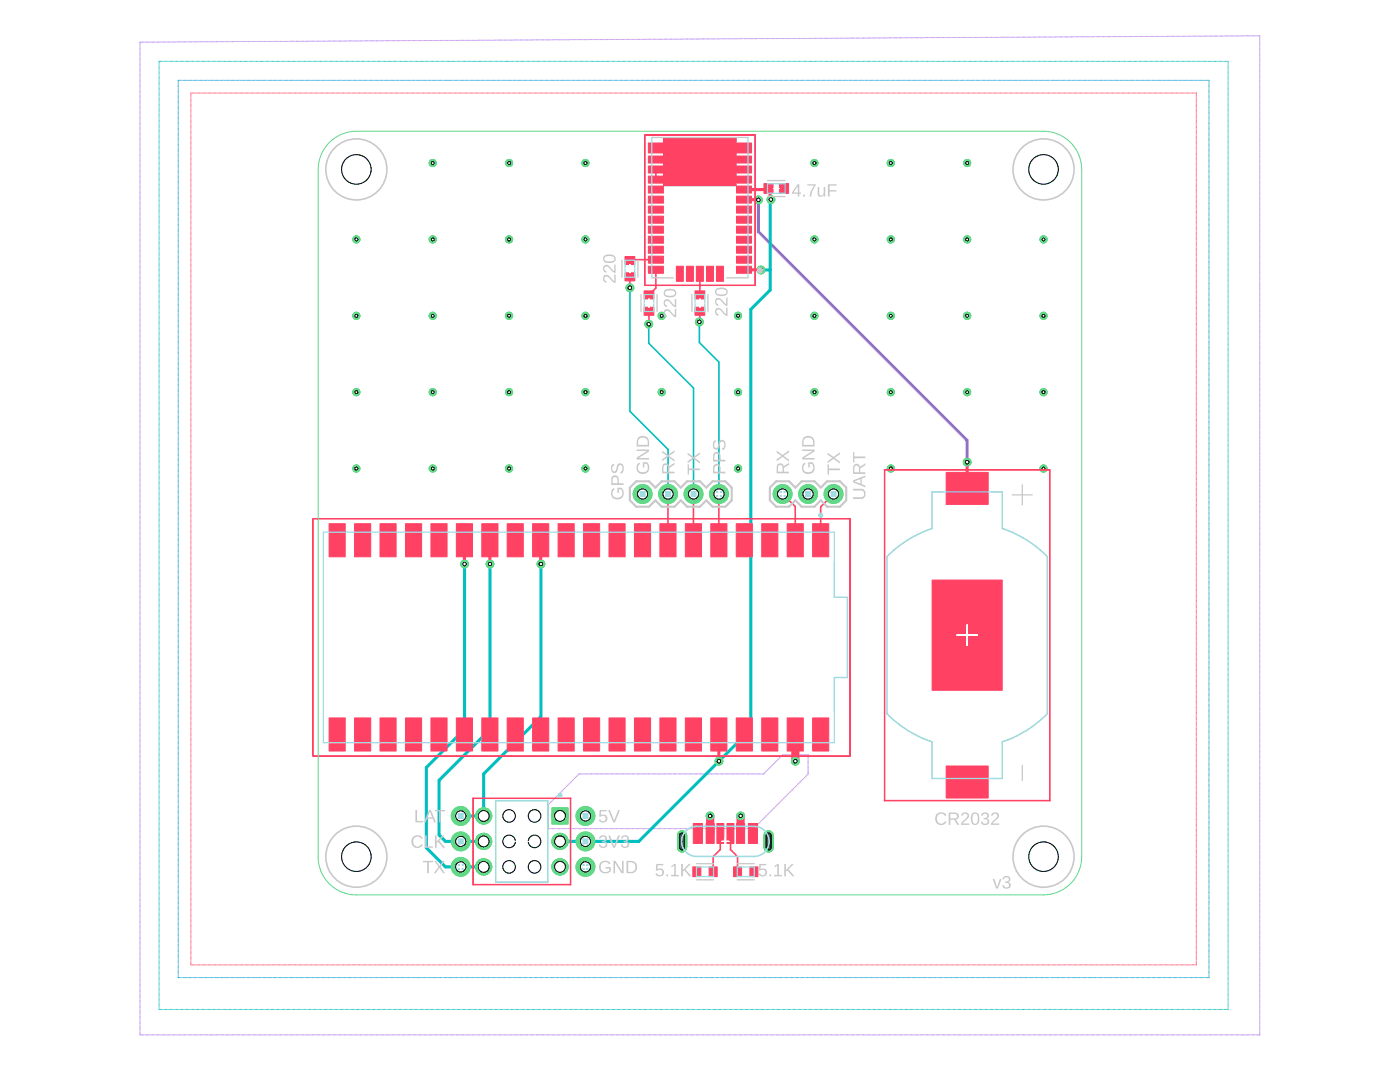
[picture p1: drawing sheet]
<svg xmlns="http://www.w3.org/2000/svg" width="279mm" height="216mm" viewBox="0 0 279 216" stroke-linecap="round" stroke-linejoin="round" font-family="sans-serif">
<g fill="none" stroke="#fff" stroke-width=".2">
<path d="M139.7 39.4v4.1M154.4 37.6h1M154.9 37.1v1M124.9 53.6h1.6M125.7 52.8v1.6M129.5 59.7v1.6M137.6 41.4h4.1M139.7 59.7v1.6M128.8 60.5h1.5M138.9 60.5h1.6M142.9 98.6h1.1M143.5 98v1.1"/>
<path d="M155.6 98.6h1.1M156.2 98v1.1M113.5 127.2h4.1M115.5 125.2v4M191 126.7h4.1M193 124.7v4.1M91.4 173h1.1M91.9 172.5v1M102.3 167.9h3.7M104.1 166.1v3.6M116.3 173h1M116.8 172.5v1"/>
<path d="M140.2 173.9h1M140.7 173.4v1.1M144.1 167.9h1.4M144.8 167.2v1.4M148.3 173.9h1M148.8 173.4v1.1"/>
</g>
<path d="M132.5 27.4h14.4v9.6h-14.4z" fill="#0696d7" stroke="#0696d7" stroke-width=".2"/>
<g fill="none" stroke="#0696d7" stroke-width=".2">
<path d="M35.6 16.3h.1M35.6 16.5v.1M35.6 16.8h.1M35.6 17v.1M35.6 17.3h.1M35.6 17.5h.1M35.6 17.8h.1M35.6 18h.1M35.6 18.2v.1M35.6 18.5h.1M35.6 18.7v.1M35.6 19h.1"/>
<path d="M35.6 19.2v.1M35.6 19.5h.1M35.6 19.7h.1M35.6 20h.1M35.6 16v.1M35.8 16h.1M36 16h.1M36.3 16h.1M36.6 16h.1M36.8 16h.1M37 16h.1M37.3 16h.1"/>
<path d="M37.5 16h.1M37.8 16h.1M38 16h.1M38.3 16h.1M38.5 16h.1M38.8 16h.1M39 16h.1M39.2 16h.1M39.5 16h.1M39.8 16h.1M40 16h.1M40.2 16h.1"/>
<path d="M40.5 16h.1M40.7 16h.1M41 16h.1M41.2 16h.1M41.5 16h.1M41.7 16h.1M42 16h.1M42.2 16h.1M42.4 16h.1M42.7 16h.1M42.9 16h.1M43.2 16h.1"/>
<path d="M43.4 16h.1M43.7 16h.1M43.9 16h.1M44.2 16h.1M44.4 16h.1M44.7 16h.1M44.9 16h.1M45.1 16h.1M45.4 16h.1M45.6 16h.1M45.9 16h.1M46.1 16h.1"/>
<path d="M46.4 16h.1M46.6 16h.1M46.9 16h.1M47.1 16h.1M47.3 16h.1M47.6 16h.1M47.9 16h.1M48.1 16h.1M48.3 16h.1M48.6 16h.1M48.8 16h.1M49.1 16h.1"/>
<path d="M49.3 16h.1M49.6 16h.1M49.8 16h.1M50.1 16h.1M50.3 16h.1M50.5 16h.1M50.8 16h.1M51.1 16h.1M51.3 16h.1M51.5 16h.1M51.8 16h.1M52 16h.1"/>
<path d="M52.3 16h.1M52.5 16h.1M52.8 16h.1M53 16h.1M53.3 16h.1M53.5 16h.1M53.7 16h.1M54 16h.1M54.2 16h.1M54.5 16h.1M54.7 16h.1M55 16h.1"/>
<path d="M55.2 16h.1M55.5 16h.1M55.7 16h.1M56 16h.1M56.2 16h.1M56.5 16h.1M56.7 16h.1M56.9 16h.1M57.2 16h.1M57.4 16h.1M57.7 16h.1M57.9 16h.1"/>
<path d="M58.2 16h.1M58.4 16h.1M58.7 16h.1M58.9 16h.1M59.2 16h.1M59.4 16h.1M59.6 16h.1M59.9 16h.1M60.1 16h.1M60.4 16h.1M60.6 16h.1M60.9 16h.1"/>
<path d="M61.1 16h.1M61.4 16h.1M61.6 16h.1M61.8 16h.1M62.1 16h.1M62.4 16h.1M62.6 16h.1M62.8 16h.1M63.1 16h.1M63.3 16h.1M63.6 16h.1M63.8 16h.1"/>
<path d="M64.1 16h.1M64.3 16h.1M64.6 16h.1M64.8 16h.1M65 16h.1M65.3 16h.1M65.5 16h.1M65.8 16h.1M66 16h.1M66.3 16h.1M66.5 16h.1M66.8 16h.1"/>
<path d="M67 16h.1M67.3 16h.1M67.5 16h.1M67.8 16h.1M68 16h.1M68.2 16h.1M68.5 16h.1M68.7 16h.1M69 16h.1M69.2 16h.1M69.5 16h.1M69.7 16h.1"/>
<path d="M70 16h.1M70.2 16h.1M70.5 16h.1M70.7 16h.1M71 16h.1M71.2 16h.1M71.4 16h.1M71.7 16h.1M71.9 16h.1M72.2 16h.1M72.4 16h.1M72.7 16h.1"/>
<path d="M72.9 16h.1M73.2 16h.1M73.4 16h.1M73.7 16h.1M73.9 16h.1M74.1 16h.1M74.4 16h.1M74.6 16h.1M74.9 16h.1M75.1 16h.1M75.4 16h.1M75.6 16h.1"/>
<path d="M75.9 16h.1M76.1 16h.1M76.3 16h.1M76.6 16h.1M76.8 16h.1M77.1 16h.1M77.3 16h.1M77.6 16h.1M77.8 16h.1M78.1 16h.1M78.3 16h.1M78.6 16h.1"/>
<path d="M78.8 16h.1M79.1 16h.1M79.3 16h.1M79.5 16h.1M79.8 16h.1M80 16h.1M80.3 16h.1M80.5 16h.1M80.8 16h.1M81 16h.1M81.3 16h.1M81.5 16h.1"/>
<path d="M81.8 16h.1M82 16h.1M82.3 16h.1M82.5 16h.1M82.7 16h.1M83 16h.1M83.2 16h.1M83.5 16h.1M83.7 16h.1M84 16h.1M84.2 16h.1M84.5 16h.1"/>
<path d="M84.7 16h.1M85 16h.1M85.2 16h.1M85.4 16h.1M85.7 16h.1M85.9 16h.1M86.2 16h.1M86.4 16h.1M86.7 16h.1M86.9 16h.1M87.2 16h.1M87.4 16h.1"/>
<path d="M87.7 16h.1M87.9 16h.1M88.1 16h.1M88.4 16h.1M88.6 16h.1M88.9 16h.1M89.1 16h.1M89.4 16h.1M89.6 16h.1M89.9 16h.1M90.1 16h.1M90.4 16h.1"/>
<path d="M90.6 16h.1M90.8 16h.1M91.1 16h.1M91.3 16h.1M91.6 16h.1M91.8 16h.1M92.1 16h.1M92.3 16h.1M92.6 16h.1M92.8 16h.1M93.1 16h.1M93.3 16h.1"/>
<path d="M93.6 16h.1M93.8 16h.1M94 16h.1M94.3 16h.1M94.5 16h.1M94.8 16h.1M95 16h.1M95.3 16h.1M95.5 16h.1M95.8 16h.1M96 16h.1M96.3 16h.1"/>
<path d="M96.5 16h.1M96.8 16h.1M97 16h.1M97.2 16h.1M97.5 16h.1M97.7 16h.1M98 16h.1M98.2 16h.1M98.5 16h.1M98.7 16h.1M99 16h.1M99.2 16h.1"/>
<path d="M99.4 16h.1M99.7 16h.1M99.9 16h.1M100.2 16h.1M100.4 16h.1M100.7 16h.1M100.9 16h.1M101.2 16h.1M101.4 16h.1M101.7 16h.1M101.9 16h.1M102.2 16h.1"/>
<path d="M102.4 16h.1M102.6 16h.1M102.9 16h.1M103.1 16h.1M103.4 16h.1M103.6 16h.1M103.9 16h.1M104.1 16h.1M104.4 16h.1M104.6 16h.1M104.9 16h.1M105.1 16h.1"/>
<path d="M105.3 16h.1M105.6 16h.1M105.8 16h.1M106.1 16h.1M106.3 16h.1M106.6 16h.1M106.8 16h.1M107.1 16h.1M107.3 16h.1M107.6 16h.1M107.8 16h.1M108.1 16h.1"/>
<path d="M108.3 16h.1M108.5 16h.1M108.8 16h.1M109 16h.1M109.3 16h.1M109.5 16h.1M109.8 16h.1M110 16h.1M110.3 16h.1M110.5 16h.1M110.7 16h.1M111 16h.1"/>
<path d="M111.3 16h.1M111.5 16h.1M111.7 16h.1M112 16h.1M112.2 16h.1M112.5 16h.1M112.7 16h.1M113 16h.1M113.2 16h.1M113.5 16h.1M113.7 16h.1M113.9 16h.1"/>
<path d="M114.2 16h.1M114.4 16h.1M114.7 16h.1M114.9 16h.1M115.2 16h.1M115.4 16h.1M115.7 16h.1M115.9 16h.1M116.2 16h.1M116.4 16h.1M116.6 16h.1M116.9 16h.1"/>
<path d="M117.1 16h.1M117.4 16h.1M117.6 16h.1M117.9 16h.1M118.1 16h.1M118.4 16h.1M118.6 16h.1M118.9 16h.1M119.1 16h.1M119.4 16h.1M119.6 16h.1M119.8 16h.1"/>
<path d="M120.1 16h.1M120.3 16h.1M120.6 16h.1M120.8 16h.1M121.1 16h.1M121.3 16h.1M121.6 16h.1M121.8 16h.1M122 16h.1M122.3 16h.1M122.6 16h.1M122.8 16h.1"/>
<path d="M123 16h.1M123.3 16h.1M123.5 16h.1M123.8 16h.1M124 16h.1M124.3 16h.1M124.5 16h.1M124.8 16h.1M125 16h.1M125.2 16h.1M125.5 16h.1M125.8 16h.1"/>
<path d="M126 16h.1M126.2 16h.1M126.5 16h.1M126.7 16h.1M127 16h.1M127.2 16h.1M127.5 16h.1M127.7 16h.1M128 16h.1M128.2 16h.1M128.4 16h.1M128.7 16h.1"/>
<path d="M128.9 16h.1M129.2 16h.1M129.4 16h.1M129.7 16h.1M129.9 16h.1M130.2 16h.1M130.4 16h.1M130.7 16h.1M130.9 16h.1M131.1 16h.1M131.4 16h.1M131.6 16h.1"/>
<path d="M131.9 16h.1M132.1 16h.1M132.4 16h.1M132.6 16h.1M132.9 16h.1M133.1 16h.1M133.3 16h.1M133.6 16h.1M133.9 16h.1M134.1 16h.1M134.3 16h.1M134.6 16h.1"/>
<path d="M134.8 16h.1M135.1 16h.1M135.3 16h.1M135.6 16h.1M135.8 16h.1M136.1 16h.1M136.3 16h.1M136.5 16h.1M136.8 16h.1M137.1 16h.1M137.3 16h.1M137.5 16h.1"/>
<path d="M137.8 16h.1M138 16h.1M138.3 16h.1M138.5 16h.1M138.8 16h.1M139 16h.1M139.3 16h.1M139.5 16h.1M139.7 16h.1M140 16h.1M140.2 16h.1M140.5 16h.1"/>
<path d="M140.7 16h.1M141 16h.1M141.2 16h.1M141.5 16h.1M141.7 16h.1M142 16h.1M142.2 16h.1M142.5 16h.1M142.7 16h.1M142.9 16h.1M143.2 16h.1M143.4 16h.1"/>
<path d="M143.7 16h.1M143.9 16h.1M144.2 16h.1M144.4 16h.1M144.7 16h.1M144.9 16h.1M145.2 16h.1M145.4 16h.1M145.6 16h.1M145.9 16h.1M146.1 16h.1M146.4 16h.1"/>
<path d="M146.6 16h.1M146.9 16h.1M147.1 16h.1M147.4 16h.1M147.6 16h.1M147.8 16h.1M148.1 16h.1M148.4 16h.1M148.6 16h.1M148.8 16h.1M149.1 16h.1M149.3 16h.1"/>
<path d="M149.6 16h.1M149.8 16h.1M150.1 16h.1M150.3 16h.1M150.6 16h.1M150.8 16h.1M151 16h.1M151.3 16h.1M151.5 16h.1M151.8 16h.1M152 16h.1M152.3 16h.1"/>
<path d="M152.5 16h.1M152.8 16h.1M153 16h.1M153.3 16h.1M153.5 16h.1M153.8 16h.1M154 16h.1M154.2 16h.1M154.5 16h.1M154.7 16h.1M155 16h.1M155.2 16h.1"/>
<path d="M155.5 16h.1M155.7 16h.1M156 16h.1M156.2 16h.1M156.5 16h.1M156.7 16h.1M157 16h.1M157.2 16h.1M157.4 16h.1M157.7 16h.1M157.9 16h.1M158.2 16h.1"/>
<path d="M158.4 16h.1M158.7 16h.1M158.9 16h.1M159.2 16h.1M159.4 16h.1M159.7 16h.1M159.9 16h.1M160.1 16h.1M160.4 16h.1M160.6 16h.1M160.9 16h.1M161.1 16h.1"/>
<path d="M161.4 16h.1M161.6 16h.1M161.9 16h.1M162.1 16h.1M162.3 16h.1M162.6 16h.1M162.8 16h.1M163.1 16h.1M163.3 16h.1M163.6 16h.1M163.8 16h.1M164.1 16h.1"/>
<path d="M164.3 16h.1M164.6 16h.1M164.8 16h.1M165.1 16h.1M165.3 16h.1M165.5 16h.1M165.8 16h.1M166 16h.1M166.3 16h.1M166.5 16h.1M166.8 16h.1M167 16h.1"/>
<path d="M167.3 16h.1M167.5 16h.1M167.8 16h.1M168 16h.1M168.3 16h.1M168.5 16h.1M168.7 16h.1M169 16h.1M169.2 16h.1M169.5 16h.1M169.7 16h.1M170 16h.1"/>
<path d="M170.2 16h.1M170.5 16h.1M170.7 16h.1M171 16h.1M171.2 16h.1M171.4 16h.1M171.7 16h.1M171.9 16h.1M172.2 16h.1M172.4 16h.1M172.7 16h.1M172.9 16h.1"/>
<path d="M173.2 16h.1M173.4 16h.1M173.7 16h.1M173.9 16h.1M174.1 16h.1M174.4 16h.1M174.6 16h.1M174.9 16h.1M175.1 16h.1M175.4 16h.1M175.6 16h.1M175.9 16h.1"/>
<path d="M176.1 16h.1M176.4 16h.1M176.6 16h.1M176.8 16h.1M177.1 16h.1M177.3 16h.1M177.6 16h.1M177.8 16h.1M178.1 16h.1M178.3 16h.1M178.6 16h.1M178.8 16h.1"/>
<path d="M179.1 16h.1M179.3 16h.1M179.6 16h.1M179.8 16h.1M180 16h.1M180.3 16h.1M180.5 16h.1M180.8 16h.1M181 16h.1M181.3 16h.1M181.5 16h.1M181.8 16h.1"/>
<path d="M182 16h.1M182.3 16h.1M182.5 16h.1M182.8 16h.1M183 16h.1M183.2 16h.1M183.5 16h.1M183.7 16h.1M184 16h.1M184.2 16h.1M184.5 16h.1M184.7 16h.1"/>
<path d="M185 16h.1M185.2 16h.1M185.4 16h.1M185.7 16h.1M185.9 16h.1M186.2 16h.1M186.4 16h.1M186.7 16h.1M186.9 16h.1M187.2 16h.1M187.4 16h.1M187.7 16h.1"/>
<path d="M187.9 16h.1M188.2 16h.1M188.4 16h.1M188.6 16h.1M188.9 16h.1M189.1 16h.1M189.4 16h.1M189.6 16h.1M189.9 16h.1M190.1 16h.1M190.4 16h.1M190.6 16h.1"/>
<path d="M190.9 16h.1M191.1 16h.1M191.3 16h.1M191.6 16h.1M191.8 16h.1M192.1 16h.1M192.3 16h.1M192.6 16h.1M192.8 16h.1M193.1 16h.1M193.3 16h.1M193.6 16h.1"/>
<path d="M193.8 16h.1M194.1 16h.1M194.3 16h.1M194.5 16h.1M194.8 16h.1M195 16h.1M195.3 16h.1M195.5 16h.1M195.8 16h.1M196 16h.1M196.3 16h.1M196.5 16h.1"/>
<path d="M196.7 16h.1M197 16h.1M197.3 16h.1M197.5 16h.1M197.7 16h.1M198 16h.1M198.2 16h.1M198.5 16h.1M198.7 16h.1M199 16h.1M199.2 16h.1M199.5 16h.1"/>
<path d="M199.7 16h.1M199.9 16h.1M200.2 16h.1M200.4 16h.1M200.7 16h.1M200.9 16h.1M201.2 16h.1M201.4 16h.1M201.7 16h.1M201.9 16h.1M202.2 16h.1M202.4 16h.1"/>
<path d="M202.6 16h.1M202.9 16h.1M203.1 16h.1M203.4 16h.1M203.6 16h.1M203.9 16h.1M204.1 16h.1M204.4 16h.1M204.6 16h.1M204.9 16h.1M205.1 16h.1M205.4 16h.1"/>
<path d="M205.6 16h.1M205.8 16h.1M206.1 16h.1M206.3 16h.1M206.6 16h.1M206.8 16h.1M207.1 16h.1M207.3 16h.1M207.6 16h.1M207.8 16h.1M208 16h.1M208.3 16h.1"/>
<path d="M208.6 16h.1M208.8 16h.1M209 16h.1M209.3 16h.1M209.5 16h.1M209.8 16h.1M210 16h.1M210.3 16h.1M210.5 16h.1M210.8 16h.1M211 16h.1M211.2 16h.1"/>
<path d="M211.5 16h.1M211.8 16h.1M212 16h.1M212.2 16h.1M212.5 16h.1M212.7 16h.1M213 16h.1M213.2 16h.1M213.5 16h.1M213.7 16h.1M214 16h.1M214.2 16h.1"/>
<path d="M214.4 16h.1M214.7 16h.1M214.9 16h.1M215.2 16h.1M215.4 16h.1M215.7 16h.1M215.9 16h.1M216.2 16h.1M216.4 16h.1M216.7 16h.1M216.9 16h.1M217.1 16h.1"/>
<path d="M217.4 16h.1M217.6 16h.1M217.9 16h.1M218.1 16h.1M218.4 16h.1M218.6 16h.1M218.9 16h.1M219.1 16h.1M219.4 16h.1M219.6 16h.1M219.9 16h.1M220.1 16h.1"/>
<path d="M220.3 16h.1M220.6 16h.1M220.8 16h.1M221.1 16h.1M221.3 16h.1M221.6 16h.1M221.8 16h.1M222.1 16h.1M222.3 16h.1M222.5 16h.1M222.8 16h.1M223.1 16h.1"/>
<path d="M223.3 16h.1M223.5 16h.1M223.8 16h.1M224 16h.1M224.3 16h.1M224.5 16h.1M224.8 16h.1M225 16h.1M225.3 16h.1M225.5 16h.1M225.7 16h.1M226 16h.1"/>
<path d="M226.2 16h.1M226.5 16h.1M226.7 16h.1M227 16h.1M227.2 16h.1M227.5 16h.1M227.7 16h.1M228 16h.1M228.2 16h.1M228.5 16h.1M228.7 16h.1M228.9 16h.1"/>
<path d="M229.2 16h.1M229.4 16h.1M229.7 16h.1M229.9 16h.1M230.2 16h.1M230.4 16h.1M230.7 16h.1M230.9 16h.1M231.2 16h.1M231.4 16h.1M231.6 16h.1M231.9 16h.1"/>
<path d="M232.1 16h.1M232.4 16h.1M232.6 16h.1M232.9 16h.1M233.1 16h.1M233.4 16h.1M233.6 16h.1M233.8 16h.1M234.1 16h.1M234.4 16h.1M234.6 16h.1M234.8 16h.1"/>
<path d="M235.1 16h.1M235.3 16h.1M235.6 16h.1M235.8 16h.1M236.1 16h.1M236.3 16h.1M236.6 16h.1M236.8 16h.1M237 16h.1M237.3 16h.1M237.5 16h.1M237.8 16h.1"/>
<path d="M238 16h.1M238.3 16h.1M238.5 16h.1M238.8 16h.1M239 16h.1M239.3 16h.1M239.5 16h.1M239.8 16h.1M240 16h.1M240.2 16h.1M240.5 16h.1M240.7 16h.1"/>
<path d="M241 16h.1M241.2 16l.1 .1M241.3 16.3h.1M241.3 16.5v.1M241.3 16.8h.1M241.3 17v.1M241.3 17.3h.1M241.3 17.5h.1M241.3 17.8h.1M241.3 18h.1M241.3 18.2v.1M241.3 18.5h.1"/>
<path d="M241.3 18.7v.1M241.3 19h.1M241.3 19.2v.1M241.3 19.5h.1M241.3 19.7h.1M241.3 20h.1M35.6 20.2v.1M35.6 20.4v.1M35.6 20.7h.1M35.6 20.9v.1M35.6 21.2h.1M35.6 21.4v.1"/>
<path d="M35.6 21.7h.1M35.6 21.9v.1M35.6 22.2h.1M35.6 22.4v.1M35.6 22.7h.1M35.6 22.9h.1M35.6 23.2h.1M35.6 23.4h.1M35.6 23.6v.1M35.6 23.9h.1M35.6 24.1v.1M35.6 24.4h.1"/>
<path d="M35.6 24.6v.1M35.6 24.9h.1M35.6 25.1v.1M35.6 25.4h.1M35.6 25.6v.1M35.6 25.8v.1M35.6 26.1h.1M35.6 26.4h.1M35.6 26.6h.1M35.6 26.8v.1M35.6 27.1h.1M35.6 27.3v.1"/>
<path d="M35.6 27.6h.1M35.6 27.8v.1M35.6 28.1h.1M35.6 28.3h.1M35.6 28.6h.1M35.6 28.8v.1M35.6 29v.1M35.6 29.3h.1M35.6 29.5v.1M35.6 29.8h.1M35.6 30v.1M35.6 30.3h.1"/>
<path d="M35.6 30.5v.1M35.6 30.8h.1M35.6 31v.1M35.6 31.3h.1M35.6 31.5h.1M35.6 31.7v.1M35.6 32h.1M35.6 32.2v.1M35.6 32.5h.1M35.6 32.7v.1M35.6 33h.1M35.6 33.2v.1"/>
<path d="M35.6 33.5h.1M35.6 33.7v.1M35.6 34h.1M35.6 34.2h.1M35.6 34.4v.1M35.6 34.7h.1M35.6 34.9v.1M35.6 35.2h.1M35.6 35.4v.1M35.6 35.7h.1M35.6 35.9v.1M35.6 36.2h.1"/>
<path d="M35.6 36.4h.1M35.6 36.7h.1M35.6 36.9h.1M35.6 37.1v.1M35.6 37.4h.1M35.6 37.6v.1M35.6 37.9h.1M35.6 38.1v.1M35.6 38.4h.1M35.6 38.6v.1M35.6 38.9h.1M35.6 39.1v.1"/>
<path d="M35.6 39.3v.1M35.6 39.6h.1M35.6 39.9h.1M241.3 20.2v.1M241.3 20.4v.1M241.3 20.7h.1M241.3 20.9v.1M241.3 21.2h.1M241.3 21.4v.1M241.3 21.7h.1M241.3 21.9v.1M241.3 22.2h.1"/>
<path d="M241.3 22.4v.1M241.3 22.7h.1M241.3 22.9h.1M241.3 23.2h.1M241.3 23.4h.1M241.3 23.6v.1M241.3 23.9h.1M241.3 24.1v.1M241.3 24.4h.1M241.3 24.6v.1M241.3 24.9h.1M241.3 25.1v.1"/>
<path d="M241.3 25.4h.1M241.3 25.6v.1M241.3 25.8v.1M241.3 26.1h.1M241.3 26.4h.1M241.3 26.6h.1M241.3 26.8v.1M241.3 27.1h.1M241.3 27.3v.1M241.3 27.6h.1M241.3 27.8v.1M241.3 28.1h.1"/>
<path d="M241.3 28.3h.1M241.3 28.6h.1M241.3 28.8v.1M241.3 29v.1M241.3 29.3h.1M241.3 29.5v.1M241.3 29.8h.1M241.3 30v.1M241.3 30.3h.1M241.3 30.5v.1M241.3 30.8h.1M241.3 31v.1"/>
<path d="M241.3 31.3h.1M241.3 31.5h.1M241.3 31.7v.1M241.3 32h.1M241.3 32.2v.1M241.3 32.5h.1M241.3 32.7v.1M241.3 33h.1M241.3 33.2v.1M241.3 33.5h.1M241.3 33.7v.1M241.3 34h.1"/>
<path d="M241.3 34.2h.1M241.3 34.4v.1M241.3 34.7h.1M241.3 34.9v.1M241.3 35.2h.1M241.3 35.4v.1M241.3 35.7h.1M241.3 35.9v.1M241.3 36.2h.1M241.3 36.4h.1M241.3 36.7h.1M241.3 36.9h.1"/>
<path d="M241.3 37.1v.1M241.3 37.4h.1M241.3 37.6v.1M241.3 37.9h.1M241.3 38.1v.1M241.3 38.4h.1M241.3 38.6v.1M241.3 38.9h.1M241.3 39.1v.1M241.3 39.3v.1M241.3 39.6h.1M241.3 39.9h.1"/>
<path d="M35.6 40.1h.1M35.6 40.3v.1M35.6 40.6h.1M35.6 40.8v.1M35.6 41.1h.1M35.6 41.3v.1M35.6 41.6h.1M35.6 41.8h.1M35.6 42.1h.1M35.6 42.3v.1M35.6 42.5v.1M35.6 42.8h.1"/>
<path d="M35.6 43v.1M35.6 43.3h.1M35.6 43.5v.1M35.6 43.8h.1M35.6 44v.1M35.6 44.3h.1M35.6 44.5v.1M35.6 44.8h.1M35.6 45h.1M35.6 45.3h.1M35.6 45.5h.1M35.6 45.7v.1"/>
<path d="M35.6 46h.1M35.6 46.2v.1M35.6 46.5h.1M35.6 46.7v.1M35.6 47h.1M35.6 47.2v.1M35.6 47.5h.1M35.6 47.7v.1M35.6 47.9v.1M35.6 48.2h.1M35.6 48.5h.1M35.6 48.7h.1"/>
<path d="M35.6 48.9v.1M35.6 49.2h.1M35.6 49.4v.1M35.6 49.7h.1M35.6 49.9v.1M35.6 50.2h.1M35.6 50.4h.1M35.6 50.7h.1M35.6 50.9h.1M35.6 51.1v.1M35.6 51.4h.1M35.6 51.6v.1"/>
<path d="M35.6 51.9h.1M35.6 52.1v.1M35.6 52.4h.1M35.6 52.6v.1M35.6 52.9h.1M35.6 53.1h.1M35.6 53.4h.1M35.6 53.6h.1M35.6 53.8v.1M35.6 54.1h.1M35.6 54.3v.1M35.6 54.6h.1"/>
<path d="M35.6 54.8v.1M35.6 55.1h.1M35.6 55.3v.1M35.6 55.6h.1M35.6 55.8v.1M35.6 56v.1M35.6 56.3h.1M35.6 56.5v.1M35.6 56.8h.1M35.6 57v.1M35.6 57.3h.1M35.6 57.5v.1"/>
<path d="M35.6 57.8h.1M35.6 58v.1M35.6 58.3h.1M35.6 58.5h.1M35.6 58.8h.1M35.6 59h.1M35.6 59.2v.1M35.6 59.5h.1M35.6 59.7v.1M35.6 60h.1M241.3 40.1h.1M241.3 40.3v.1"/>
<path d="M241.3 40.6h.1M241.3 40.8v.1M241.3 41.1h.1M241.3 41.3v.1M241.3 41.6h.1M241.3 41.8h.1M241.3 42.1h.1M241.3 42.3v.1M241.3 42.5v.1M241.3 42.8h.1M241.3 43v.1M241.3 43.3h.1"/>
<path d="M241.3 43.5v.1M241.3 43.8h.1M241.3 44v.1M241.3 44.3h.1M241.3 44.5v.1M241.3 44.8h.1M241.3 45h.1M241.3 45.3h.1M241.3 45.5h.1M241.3 45.7v.1M241.3 46h.1M241.3 46.2v.1"/>
<path d="M241.3 46.5h.1M241.3 46.7v.1M241.3 47h.1M241.3 47.2v.1M241.3 47.5h.1M241.3 47.7v.1M241.3 47.9v.1M241.3 48.2h.1M241.3 48.5h.1M241.3 48.7h.1M241.3 48.9v.1M241.3 49.2h.1"/>
<path d="M241.3 49.4v.1M241.3 49.7h.1M241.3 49.9v.1M241.3 50.2h.1M241.3 50.4h.1M241.3 50.7h.1M241.3 50.9h.1M241.3 51.1v.1M241.3 51.4h.1M241.3 51.6v.1M241.3 51.9h.1M241.3 52.1v.1"/>
<path d="M241.3 52.4h.1M241.3 52.6v.1M241.3 52.9h.1M241.3 53.1h.1M241.3 53.4h.1M241.3 53.6h.1M241.3 53.8v.1M241.3 54.1h.1M241.3 54.3v.1M241.3 54.6h.1M241.3 54.8v.1M241.3 55.1h.1"/>
<path d="M241.3 55.3v.1M241.3 55.6h.1M241.3 55.8v.1M241.3 56v.1M241.3 56.3h.1M241.3 56.5v.1M241.3 56.8h.1M241.3 57v.1M241.3 57.3h.1M241.3 57.5v.1M241.3 57.8h.1M241.3 58v.1"/>
<path d="M241.3 58.3h.1M241.3 58.5h.1M241.3 58.8h.1M241.3 59h.1M241.3 59.2v.1M241.3 59.5h.1M241.3 59.7v.1M241.3 60h.1M35.6 60.2v.1M35.6 60.5h.1M35.6 60.7v.1M35.6 61h.1"/>
<path d="M35.6 61.2v.1M35.6 61.4v.1M35.6 61.7h.1M35.6 62h.1M35.6 62.2h.1M35.6 62.4v.1M35.6 62.7h.1M35.6 62.9v.1M35.6 63.2h.1M35.6 63.4v.1M35.6 63.7h.1M35.6 63.9h.1"/>
<path d="M35.6 64.2h.1M35.6 64.4v.1M35.6 64.6v.1M35.6 64.9h.1M35.6 65.1v.1M35.6 65.4h.1M35.6 65.6v.1M35.6 65.9h.1M35.6 66.1v.1M35.6 66.4h.1M35.6 66.6v.1M35.6 66.9h.1"/>
<path d="M35.6 67.1h.1M35.6 67.4h.1M35.6 67.6h.1M35.6 67.8v.1M35.6 68.1h.1M35.6 68.3v.1M35.6 68.6h.1M35.6 68.8v.1M35.6 69.1h.1M35.6 69.3v.1M35.6 69.6h.1M35.6 69.8h.1"/>
<path d="M35.6 70v.1M35.6 70.3h.1M35.6 70.5v.1M35.6 70.8h.1M35.6 71v.1M35.6 71.3h.1M35.6 71.5v.1M35.6 71.8h.1M35.6 72v.1M35.6 72.3h.1M35.6 72.5h.1M35.6 72.7v.1"/>
<path d="M35.6 73h.1M35.6 73.2v.1M35.6 73.5h.1M35.6 73.7v.1M35.6 74h.1M35.6 74.2v.1M35.6 74.5h.1M35.6 74.7v.1M35.6 75h.1M35.6 75.2h.1M35.6 75.5h.1M35.6 75.7h.1"/>
<path d="M35.6 75.9v.1M35.6 76.2h.1M35.6 76.4v.1M35.6 76.7h.1M35.6 76.9v.1M35.6 77.2h.1M35.6 77.4h.1M35.6 77.7h.1M35.6 77.9v.1M35.6 78.1v.1M35.6 78.4h.1M35.6 78.6v.1"/>
<path d="M35.6 78.9h.1M35.6 79.1v.1M35.6 79.4h.1M35.6 79.6v.1M35.6 79.9h.1M241.3 60.2v.1M241.3 60.5h.1M241.3 60.7v.1M241.3 61h.1M241.3 61.2v.1M241.3 61.4v.1M241.3 61.7h.1"/>
<path d="M241.3 62h.1M241.3 62.2h.1M241.3 62.4v.1M241.3 62.7h.1M241.3 62.9v.1M241.3 63.2h.1M241.3 63.4v.1M241.3 63.7h.1M241.3 63.9h.1M241.3 64.2h.1M241.3 64.4v.1M241.3 64.6v.1"/>
<path d="M241.3 64.9h.1M241.3 65.1v.1M241.3 65.4h.1M241.3 65.6v.1M241.3 65.9h.1M241.3 66.1v.1M241.3 66.4h.1M241.3 66.6v.1M241.3 66.9h.1M241.3 67.1h.1M241.3 67.4h.1M241.3 67.6h.1"/>
<path d="M241.3 67.8v.1M241.3 68.1h.1M241.3 68.3v.1M241.3 68.6h.1M241.3 68.8v.1M241.3 69.1h.1M241.3 69.3v.1M241.3 69.6h.1M241.3 69.8h.1M241.3 70v.1M241.3 70.3h.1M241.3 70.5v.1"/>
<path d="M241.3 70.8h.1M241.3 71v.1M241.3 71.3h.1M241.3 71.5v.1M241.3 71.8h.1M241.3 72v.1M241.3 72.3h.1M241.3 72.5h.1M241.3 72.7v.1M241.3 73h.1M241.3 73.2v.1M241.3 73.5h.1"/>
<path d="M241.3 73.7v.1M241.3 74h.1M241.3 74.2v.1M241.3 74.5h.1M241.3 74.7v.1M241.3 75h.1M241.3 75.2h.1M241.3 75.5h.1M241.3 75.7h.1M241.3 75.9v.1M241.3 76.2h.1M241.3 76.4v.1"/>
<path d="M241.3 76.7h.1M241.3 76.9v.1M241.3 77.2h.1M241.3 77.4h.1M241.3 77.7h.1M241.3 77.9v.1M241.3 78.1v.1M241.3 78.4h.1M241.3 78.6v.1M241.3 78.9h.1M241.3 79.1v.1M241.3 79.4h.1"/>
<path d="M241.3 79.6v.1M241.3 79.9h.1M35.6 80.1v.1M35.6 80.4h.1M35.6 80.6h.1M35.6 80.9h.1M35.6 81.1h.1M35.6 81.3v.1M35.6 81.6h.1M35.6 81.8v.1M35.6 82.1h.1M35.6 82.3v.1"/>
<path d="M35.6 82.6h.1M35.6 82.8v.1M35.6 83.1h.1M35.6 83.3v.1M35.6 83.5v.1M35.6 83.8h.1M35.6 84.1h.1M35.6 84.3h.1M35.6 84.5v.1M35.6 84.8h.1M35.6 85v.1M35.6 85.3h.1"/>
<path d="M35.6 85.5v.1M35.6 85.8h.1M35.6 86h.1M35.6 86.3h.1M35.6 86.5v.1M35.6 86.7v.1M35.6 87h.1M35.6 87.2v.1M35.6 87.5h.1M35.6 87.7v.1M35.6 88h.1M35.6 88.2v.1"/>
<path d="M35.6 88.5h.1M35.6 88.7v.1M35.6 89h.1M35.6 89.2h.1M35.6 89.5h.1M35.6 89.7h.1M35.6 89.9v.1M35.6 90.2h.1M35.6 90.4v.1M35.6 90.7h.1M35.6 90.9v.1M35.6 91.2h.1"/>
<path d="M35.6 91.4v.1M35.6 91.7h.1M35.6 91.9h.1M35.6 92.1v.1M35.6 92.4h.1M35.6 92.6v.1M35.6 92.9h.1M35.6 93.1v.1M35.6 93.4h.1M35.6 93.6v.1M35.6 93.9h.1M35.6 94.1h.1"/>
<path d="M35.6 94.4h.1M35.6 94.6h.1M35.6 94.8v.1M35.6 95.1h.1M35.6 95.3v.1M35.6 95.6h.1M35.6 95.8v.1M35.6 96.1h.1M35.6 96.3v.1M35.6 96.6h.1M35.6 96.8v.1M35.6 97v.1"/>
<path d="M35.6 97.3h.1M35.6 97.6h.1M35.6 97.8h.1M35.6 98v.1M35.6 98.3h.1M35.6 98.5v.1M35.6 98.8h.1M35.6 99v.1M35.6 99.3h.1M35.6 99.5h.1M35.6 99.8h.1M241.3 80.1v.1"/>
<path d="M241.3 80.4h.1M241.3 80.6h.1M241.3 80.9h.1M241.3 81.1h.1M241.3 81.3v.1M241.3 81.6h.1M241.3 81.8v.1M241.3 82.1h.1M241.3 82.3v.1M241.3 82.6h.1M241.3 82.8v.1M241.3 83.1h.1"/>
<path d="M241.3 83.3v.1M241.3 83.5v.1M241.3 83.8h.1M241.3 84.1h.1M241.3 84.3h.1M241.3 84.5v.1M241.3 84.8h.1M241.3 85v.1M241.3 85.3h.1M241.3 85.5v.1M241.3 85.8h.1M241.3 86h.1"/>
<path d="M241.3 86.3h.1M241.3 86.5v.1M241.3 86.7v.1M241.3 87h.1M241.3 87.2v.1M241.3 87.5h.1M241.3 87.7v.1M241.3 88h.1M241.3 88.2v.1M241.3 88.5h.1M241.3 88.7v.1M241.3 89h.1"/>
<path d="M241.3 89.2h.1M241.3 89.5h.1M241.3 89.7h.1M241.3 89.9v.1M241.3 90.2h.1M241.3 90.4v.1M241.3 90.7h.1M241.3 90.9v.1M241.3 91.2h.1M241.3 91.4v.1M241.3 91.7h.1M241.3 91.9h.1"/>
<path d="M241.3 92.1v.1M241.3 92.4h.1M241.3 92.6v.1M241.3 92.9h.1M241.3 93.1v.1M241.3 93.4h.1M241.3 93.6v.1M241.3 93.9h.1M241.3 94.1h.1M241.3 94.4h.1M241.3 94.6h.1M241.3 94.8v.1"/>
<path d="M241.3 95.1h.1M241.3 95.3v.1M241.3 95.6h.1M241.3 95.8v.1M241.3 96.1h.1M241.3 96.3v.1M241.3 96.6h.1M241.3 96.8v.1M241.3 97v.1M241.3 97.3h.1M241.3 97.6h.1M241.3 97.8h.1"/>
<path d="M241.3 98v.1M241.3 98.3h.1M241.3 98.5v.1M241.3 98.8h.1M241.3 99v.1M241.3 99.3h.1M241.3 99.5h.1M241.3 99.8h.1M35.6 100v.1M35.6 100.2v.1M35.6 100.5h.1M35.6 100.7v.1"/>
<path d="M35.6 101h.1M35.6 101.2v.1M35.6 101.5h.1M35.6 101.7v.1M35.6 102h.1M35.6 102.2v.1M35.6 102.5h.1M35.6 102.7h.1M35.6 103h.1M35.6 103.2h.1M35.6 103.4v.1M35.6 103.7h.1"/>
<path d="M35.6 103.9v.1M35.6 104.2h.1M35.6 104.4v.1M35.6 104.7h.1M35.6 104.9v.1M35.6 105.2h.1M35.6 105.4v.1M35.6 105.6v.1M35.6 105.9h.1M35.6 106.2h.1M35.6 106.4h.1M35.6 106.6v.1"/>
<path d="M35.6 106.9h.1M35.6 107.1v.1M35.6 107.4h.1M35.6 107.6v.1M35.6 107.9h.1M35.6 108.1h.1M35.6 108.4h.1M35.6 108.6h.1M35.6 108.8v.1M35.6 109.1h.1M35.6 109.3v.1M35.6 109.6h.1"/>
<path d="M35.6 109.8v.1M35.6 110.1h.1M35.6 110.3v.1M35.6 110.6h.1M35.6 110.8h.1M35.6 111.1h.1M35.6 111.3h.1M35.6 111.5v.1M35.6 111.8h.1M35.6 112v.1M35.6 112.3h.1M35.6 112.5v.1"/>
<path d="M35.6 112.8h.1M35.6 113v.1M35.6 113.3h.1M35.6 113.5v.1M35.6 113.7v.1M35.6 114h.1M35.6 114.2v.1M35.6 114.5h.1M35.6 114.7v.1M35.6 115h.1M35.6 115.2v.1M35.6 115.5h.1"/>
<path d="M35.6 115.7v.1M35.6 116h.1M35.6 116.2h.1M35.6 116.5h.1M35.6 116.7h.1M35.6 116.9v.1M35.6 117.2h.1M35.6 117.4v.1M35.6 117.7h.1M35.6 117.9v.1M35.6 118.2h.1M35.6 118.4v.1"/>
<path d="M35.6 118.7h.1M35.6 118.9v.1M35.6 119.1v.1M35.6 119.4h.1M35.6 119.7h.1M35.6 119.9h.1M241.3 100v.1M241.3 100.2v.1M241.3 100.5h.1M241.3 100.7v.1M241.3 101h.1M241.3 101.2v.1"/>
<path d="M241.3 101.5h.1M241.3 101.7v.1M241.3 102h.1M241.3 102.2v.1M241.3 102.5h.1M241.3 102.7h.1M241.3 103h.1M241.3 103.2h.1M241.3 103.4v.1M241.3 103.7h.1M241.3 103.9v.1M241.3 104.2h.1"/>
<path d="M241.3 104.4v.1M241.3 104.7h.1M241.3 104.9v.1M241.3 105.2h.1M241.3 105.4v.1M241.3 105.6v.1M241.3 105.9h.1M241.3 106.2h.1M241.3 106.4h.1M241.3 106.6v.1M241.3 106.9h.1M241.3 107.1v.1"/>
<path d="M241.3 107.4h.1M241.3 107.6v.1M241.3 107.9h.1M241.3 108.1h.1M241.3 108.4h.1M241.3 108.6h.1M241.3 108.8v.1M241.3 109.1h.1M241.3 109.3v.1M241.3 109.6h.1M241.3 109.8v.1M241.3 110.1h.1"/>
<path d="M241.3 110.3v.1M241.3 110.6h.1M241.3 110.8h.1M241.3 111.1h.1M241.3 111.3h.1M241.3 111.5v.1M241.3 111.8h.1M241.3 112v.1M241.3 112.3h.1M241.3 112.5v.1M241.3 112.8h.1M241.3 113v.1"/>
<path d="M241.3 113.3h.1M241.3 113.5v.1M241.3 113.7v.1M241.3 114h.1M241.3 114.2v.1M241.3 114.5h.1M241.3 114.7v.1M241.3 115h.1M241.3 115.2v.1M241.3 115.5h.1M241.3 115.7v.1M241.3 116h.1"/>
<path d="M241.3 116.2h.1M241.3 116.5h.1M241.3 116.7h.1M241.3 116.9v.1M241.3 117.2h.1M241.3 117.4v.1M241.3 117.7h.1M241.3 117.9v.1M241.3 118.2h.1M241.3 118.4v.1M241.3 118.7h.1M241.3 118.9v.1"/>
<path d="M241.3 119.1v.1M241.3 119.4h.1M241.3 119.7h.1M241.3 119.9h.1M35.6 120.1v.1M35.6 120.4h.1M35.6 120.6v.1M35.6 120.9h.1M35.6 121.1v.1M35.6 121.4h.1M35.6 121.6h.1M35.6 121.9h.1"/>
<path d="M35.6 122.1v.1M35.6 122.3v.1M35.6 122.6h.1M35.6 122.8v.1M35.6 123.1h.1M35.6 123.3v.1M35.6 123.6h.1M35.6 123.8v.1M35.6 124.1h.1M35.6 124.3v.1M35.6 124.6h.1M35.6 124.8h.1"/>
<path d="M35.6 125.1h.1M35.6 125.3h.1M35.6 125.5v.1M35.6 125.8h.1M35.6 126v.1M35.6 126.3h.1M35.6 126.5v.1M35.6 126.8h.1M35.6 127v.1M35.6 127.3h.1M35.6 127.5v.1M35.6 127.7v.1"/>
<path d="M35.6 128h.1M35.6 128.2v.1M35.6 128.5h.1M35.6 128.7v.1M35.6 129h.1M35.6 129.2v.1M35.6 129.5h.1M35.6 129.7v.1M35.6 130h.1M35.6 130.2h.1M35.6 130.5h.1M35.6 130.7h.1"/>
<path d="M35.6 130.9v.1M35.6 131.2h.1M35.6 131.4v.1M35.6 131.7h.1M35.6 131.9v.1M35.6 132.2h.1M35.6 132.4v.1M35.6 132.7h.1M35.6 132.9h.1M35.6 133.2h.1M35.6 133.4h.1M35.6 133.6v.1"/>
<path d="M35.6 133.9h.1M35.6 134.1v.1M35.6 134.4h.1M35.6 134.6v.1M35.6 134.9h.1M35.6 135.1h.1M35.6 135.4h.1M35.6 135.6v.1M35.6 135.8v.1M35.6 136.1h.1M35.6 136.3v.1M35.6 136.6h.1"/>
<path d="M35.6 136.8v.1M35.6 137.1h.1M35.6 137.3v.1M35.6 137.6h.1M35.6 137.8v.1M35.6 138.1h.1M35.6 138.3h.1M35.6 138.6h.1M35.6 138.8h.1M35.6 139v.1M35.6 139.3h.1M35.6 139.5v.1"/>
<path d="M35.6 139.8h.1M241.3 120.1v.1M241.3 120.4h.1M241.3 120.6v.1M241.3 120.9h.1M241.3 121.1v.1M241.3 121.4h.1M241.3 121.6h.1M241.3 121.9h.1M241.3 122.1v.1M241.3 122.3v.1M241.3 122.6h.1"/>
<path d="M241.3 122.8v.1M241.3 123.1h.1M241.3 123.3v.1M241.3 123.6h.1M241.3 123.8v.1M241.3 124.1h.1M241.3 124.3v.1M241.3 124.6h.1M241.3 124.8h.1M241.3 125.1h.1M241.3 125.3h.1M241.3 125.5v.1"/>
<path d="M241.3 125.8h.1M241.3 126v.1M241.3 126.3h.1M241.3 126.5v.1M241.3 126.8h.1M241.3 127v.1M241.3 127.3h.1M241.3 127.5v.1M241.3 127.7v.1M241.3 128h.1M241.3 128.2v.1M241.3 128.5h.1"/>
<path d="M241.3 128.7v.1M241.3 129h.1M241.3 129.2v.1M241.3 129.5h.1M241.3 129.7v.1M241.3 130h.1M241.3 130.2h.1M241.3 130.5h.1M241.3 130.7h.1M241.3 130.9v.1M241.3 131.2h.1M241.3 131.4v.1"/>
<path d="M241.3 131.7h.1M241.3 131.9v.1M241.3 132.2h.1M241.3 132.4v.1M241.3 132.7h.1M241.3 132.9h.1M241.3 133.2h.1M241.3 133.4h.1M241.3 133.6v.1M241.3 133.9h.1M241.3 134.1v.1M241.3 134.4h.1"/>
<path d="M241.3 134.6v.1M241.3 134.9h.1M241.3 135.1h.1M241.3 135.4h.1M241.3 135.6v.1M241.3 135.8v.1M241.3 136.1h.1M241.3 136.3v.1M241.3 136.6h.1M241.3 136.8v.1M241.3 137.1h.1M241.3 137.3v.1"/>
<path d="M241.3 137.6h.1M241.3 137.8v.1M241.3 138.1h.1M241.3 138.3h.1M241.3 138.6h.1M241.3 138.8h.1M241.3 139v.1M241.3 139.3h.1M241.3 139.5v.1M241.3 139.8h.1M35.6 140v.1M35.6 140.3h.1"/>
<path d="M35.6 140.5v.1M35.6 140.8h.1M35.6 141v.1M35.6 141.2v.1M35.6 141.5h.1M35.6 141.8h.1M35.6 142h.1M35.6 142.2v.1M35.6 142.5h.1M35.6 142.7v.1M35.6 143h.1M35.6 143.2v.1"/>
<path d="M35.6 143.5h.1M35.6 143.7h.1M35.6 144h.1M35.6 144.2v.1M35.6 144.4v.1M35.6 144.7h.1M35.6 144.9v.1M35.6 145.2h.1M35.6 145.4v.1M35.6 145.7h.1M35.6 145.9v.1M35.6 146.2h.1"/>
<path d="M35.6 146.4v.1M35.6 146.7h.1M35.6 146.9h.1M35.6 147.2h.1M35.6 147.4h.1M35.6 147.6v.1M35.6 147.9h.1M35.6 148.1v.1M35.6 148.4h.1M35.6 148.6v.1M35.6 148.9h.1M35.6 149.1v.1"/>
<path d="M35.6 149.4h.1M35.6 149.6h.1M35.6 149.8v.1M35.6 150.1h.1M35.6 150.3v.1M35.6 150.6h.1M35.6 150.8v.1M35.6 151.1h.1M35.6 151.3v.1M35.6 151.6h.1M35.6 151.8h.1M35.6 152.1h.1"/>
<path d="M35.6 152.3h.1M35.6 152.5v.1M35.6 152.8h.1M35.6 153v.1M35.6 153.3h.1M35.6 153.5v.1M35.6 153.8h.1M35.6 154v.1M35.6 154.3h.1M35.6 154.5v.1M35.6 154.7v.1M35.6 155h.1"/>
<path d="M35.6 155.3h.1M35.6 155.5h.1M35.6 155.7v.1M35.6 156h.1M35.6 156.2v.1M35.6 156.5h.1M35.6 156.7v.1M35.6 157h.1M35.6 157.2h.1M35.6 157.5h.1M35.6 157.7v.1M35.6 157.9v.1"/>
<path d="M35.6 158.2h.1M35.6 158.4v.1M35.6 158.7h.1M35.6 158.9v.1M35.6 159.2h.1M35.6 159.4v.1M35.6 159.7h.1M35.6 159.9v.1M241.3 140v.1M241.3 140.3h.1M241.3 140.5v.1M241.3 140.8h.1"/>
<path d="M241.3 141v.1M241.3 141.2v.1M241.3 141.5h.1M241.3 141.8h.1M241.3 142h.1M241.3 142.2v.1M241.3 142.5h.1M241.3 142.7v.1M241.3 143h.1M241.3 143.2v.1M241.3 143.5h.1M241.3 143.7h.1"/>
<path d="M241.3 144h.1M241.3 144.2v.1M241.3 144.4v.1M241.3 144.7h.1M241.3 144.9v.1M241.3 145.2h.1M241.3 145.4v.1M241.3 145.7h.1M241.3 145.9v.1M241.3 146.2h.1M241.3 146.4v.1M241.3 146.7h.1"/>
<path d="M241.3 146.9h.1M241.3 147.2h.1M241.3 147.4h.1M241.3 147.6v.1M241.3 147.9h.1M241.3 148.1v.1M241.3 148.4h.1M241.3 148.6v.1M241.3 148.9h.1M241.3 149.1v.1M241.3 149.4h.1M241.3 149.6h.1"/>
<path d="M241.3 149.8v.1M241.3 150.1h.1M241.3 150.3v.1M241.3 150.6h.1M241.3 150.8v.1M241.3 151.1h.1M241.3 151.3v.1M241.3 151.6h.1M241.3 151.8h.1M241.3 152.1h.1M241.3 152.3h.1M241.3 152.5v.1"/>
<path d="M241.3 152.8h.1M241.3 153v.1M241.3 153.3h.1M241.3 153.5v.1M241.3 153.8h.1M241.3 154v.1M241.3 154.3h.1M241.3 154.5v.1M241.3 154.7v.1M241.3 155h.1M241.3 155.3h.1M241.3 155.5h.1"/>
<path d="M241.3 155.7v.1M241.3 156h.1M241.3 156.2v.1M241.3 156.5h.1M241.3 156.7v.1M241.3 157h.1M241.3 157.2h.1M241.3 157.5h.1M241.3 157.7v.1M241.3 157.9v.1M241.3 158.2h.1M241.3 158.4v.1"/>
<path d="M241.3 158.7h.1M241.3 158.9v.1M241.3 159.2h.1M241.3 159.4v.1M241.3 159.7h.1M241.3 159.9v.1M35.6 160.2h.1M35.6 160.4h.1M35.6 160.7h.1M35.6 160.9h.1M35.6 161.1v.1M35.6 161.4h.1"/>
<path d="M35.6 161.6v.1M35.6 161.9h.1M35.6 162.1v.1M35.6 162.4h.1M35.6 162.6v.1M35.6 162.9h.1M35.6 163.1v.1M35.6 163.3v.1M35.6 163.6h.1M35.6 163.9h.1M35.6 164.1h.1M35.6 164.3v.1"/>
<path d="M35.6 164.6h.1M35.6 164.8v.1M35.6 165.1h.1M35.6 165.3v.1M35.6 165.6h.1M35.6 165.8h.1M35.6 166.1h.1M35.6 166.3h.1M35.6 166.5v.1M35.6 166.8h.1M35.6 167v.1M35.6 167.3h.1"/>
<path d="M35.6 167.5v.1M35.6 167.8h.1M35.6 168v.1M35.6 168.3h.1M35.6 168.5v.1M35.6 168.8h.1M35.6 169h.1M35.6 169.2v.1M35.6 169.5h.1M35.6 169.7v.1M35.6 170h.1M35.6 170.2v.1"/>
<path d="M35.6 170.5h.1M35.6 170.7v.1M35.6 171h.1M35.6 171.2v.1M35.6 171.4v.1M35.6 171.7h.1M35.6 171.9v.1M35.6 172.2h.1M35.6 172.4v.1M35.6 172.7h.1M35.6 172.9v.1M35.6 173.2h.1"/>
<path d="M35.6 173.4v.1M35.6 173.7h.1M35.6 173.9h.1M35.6 174.2h.1M35.6 174.4h.1M35.6 174.6v.1M35.6 174.9h.1M35.6 175.1v.1M35.6 175.4h.1M35.6 175.6v.1M35.6 175.9h.1M35.6 176.1v.1"/>
<path d="M35.6 176.4h.1M35.6 176.6v.1M35.6 176.8v.1M35.6 177.1h.1M35.6 177.4h.1M35.6 177.6h.1M35.6 177.8v.1M35.6 178.1h.1M35.6 178.3v.1M35.6 178.6h.1M35.6 178.8v.1M35.6 179.1h.1"/>
<path d="M35.6 179.3h.1M35.6 179.6h.1M35.6 179.8v.1M241.3 160.2h.1M241.3 160.4h.1M241.3 160.7h.1M241.3 160.9h.1M241.3 161.1v.1M241.3 161.4h.1M241.3 161.6v.1M241.3 161.9h.1M241.3 162.1v.1"/>
<path d="M241.3 162.4h.1M241.3 162.6v.1M241.3 162.9h.1M241.3 163.1v.1M241.3 163.3v.1M241.3 163.6h.1M241.3 163.9h.1M241.3 164.1h.1M241.3 164.3v.1M241.3 164.6h.1M241.3 164.8v.1M241.3 165.1h.1"/>
<path d="M241.3 165.3v.1M241.3 165.6h.1M241.3 165.8h.1M241.3 166.1h.1M241.3 166.3h.1M241.3 166.5v.1M241.3 166.8h.1M241.3 167v.1M241.3 167.3h.1M241.3 167.5v.1M241.3 167.8h.1M241.3 168v.1"/>
<path d="M241.3 168.3h.1M241.3 168.5v.1M241.3 168.8h.1M241.3 169h.1M241.3 169.2v.1M241.3 169.5h.1M241.3 169.7v.1M241.3 170h.1M241.3 170.2v.1M241.3 170.5h.1M241.3 170.7v.1M241.3 171h.1"/>
<path d="M241.3 171.2v.1M241.3 171.4v.1M241.3 171.7h.1M241.3 171.9v.1M241.3 172.2h.1M241.3 172.4v.1M241.3 172.7h.1M241.3 172.9v.1M241.3 173.2h.1M241.3 173.4v.1M241.3 173.7h.1M241.3 173.9h.1"/>
<path d="M241.3 174.2h.1M241.3 174.4h.1M241.3 174.6v.1M241.3 174.9h.1M241.3 175.1v.1M241.3 175.4h.1M241.3 175.6v.1M241.3 175.9h.1M241.3 176.1v.1M241.3 176.4h.1M241.3 176.6v.1M241.3 176.8v.1"/>
<path d="M241.3 177.1h.1M241.3 177.4h.1M241.3 177.6h.1M241.3 177.8v.1M241.3 178.1h.1M241.3 178.3v.1M241.3 178.6h.1M241.3 178.8v.1M241.3 179.1h.1M241.3 179.3h.1M241.3 179.6h.1M241.3 179.8v.1"/>
<path d="M35.6 180v.1M35.6 180.3h.1M35.6 180.5v.1M35.6 180.8h.1M35.6 181v.1M35.6 181.3h.1M35.6 181.5v.1M35.6 181.8h.1M35.6 182v.1M35.6 182.3h.1M35.6 182.5h.1M35.6 182.8h.1"/>
<path d="M35.6 183h.1M35.6 183.2v.1M35.6 183.5h.1M35.6 183.7v.1M35.6 184h.1M35.6 184.2v.1M35.6 184.5h.1M35.6 184.7v.1M35.6 185h.1M35.6 185.2v.1M35.6 185.4v.1M35.6 185.7h.1"/>
<path d="M35.6 185.9v.1M35.6 186.2h.1M35.6 186.4v.1M35.6 186.7h.1M35.6 186.9v.1M35.6 187.2h.1M35.6 187.4v.1M35.6 187.7h.1M35.6 187.9h.1M35.6 188.2h.1M35.6 188.4h.1M35.6 188.6v.1"/>
<path d="M35.6 188.9h.1M35.6 189.1v.1M35.6 189.4h.1M35.6 189.6v.1M35.6 189.9h.1M35.6 190.1v.1M35.6 190.4h.1M35.6 190.6h.1M35.6 190.9h.1M35.6 191.1h.1M35.6 191.3v.1M35.6 191.6h.1"/>
<path d="M35.6 191.8v.1M35.6 192.1h.1M35.6 192.3v.1M35.6 192.6h.1M35.6 192.8h.1M35.6 193.1h.1M35.6 193.3v.1M35.6 193.5v.1M35.6 193.8h.1M35.6 194v.1M35.6 194.3h.1M35.6 194.5v.1"/>
<path d="M35.6 194.8h.1M35.6 195v.1M35.8 195.1h.1M36 195.1h.1M36.3 195.1h.1M36.6 195.1h.1M36.8 195.1h.1M37 195.1h.1M37.3 195.1h.1M37.5 195.1h.1M37.8 195.1h.1M38 195.1h.1"/>
<path d="M38.3 195.1h.1M38.5 195.1h.1M38.8 195.1h.1M39 195.1h.1M39.2 195.1h.1M39.5 195.1h.1M39.8 195.1h.1M40 195.1h.1M40.2 195.1h.1M40.5 195.1h.1M40.7 195.1h.1M41 195.1h.1"/>
<path d="M41.2 195.1h.1M41.5 195.1h.1M41.7 195.1h.1M42 195.1h.1M42.2 195.1h.1M42.4 195.1h.1M42.7 195.1h.1M42.9 195.1h.1M43.2 195.1h.1M43.4 195.1h.1M43.7 195.1h.1M43.9 195.1h.1"/>
<path d="M44.2 195.1h.1M44.4 195.1h.1M44.7 195.1h.1M44.9 195.1h.1M45.1 195.1h.1M45.4 195.1h.1M45.6 195.1h.1M45.9 195.1h.1M46.1 195.1h.1M46.4 195.1h.1M46.6 195.1h.1M46.9 195.1h.1"/>
<path d="M47.1 195.1h.1M47.3 195.1h.1M47.6 195.1h.1M47.9 195.1h.1M48.1 195.1h.1M48.3 195.1h.1M48.6 195.1h.1M48.8 195.1h.1M49.1 195.1h.1M49.3 195.1h.1M49.6 195.1h.1M49.8 195.1h.1"/>
<path d="M50.1 195.1h.1M50.3 195.1h.1M50.5 195.1h.1M50.8 195.1h.1M51.1 195.1h.1M51.3 195.1h.1M51.5 195.1h.1M51.8 195.1h.1M52 195.1h.1M52.3 195.1h.1M52.5 195.1h.1M52.8 195.1h.1"/>
<path d="M53 195.1h.1M53.3 195.1h.1M53.5 195.1h.1M53.7 195.1h.1M54 195.1h.1M54.2 195.1h.1M54.5 195.1h.1M54.7 195.1h.1M55 195.1h.1M55.2 195.1h.1M55.5 195.1h.1M55.7 195.1h.1"/>
<path d="M56 195.1h.1M56.2 195.1h.1M56.5 195.1h.1M56.7 195.1h.1M56.9 195.1h.1M57.2 195.1h.1M57.4 195.1h.1M57.7 195.1h.1M57.9 195.1h.1M58.2 195.1h.1M58.4 195.1h.1M58.7 195.1h.1"/>
<path d="M58.9 195.1h.1M59.2 195.1h.1M59.4 195.1h.1M59.6 195.1h.1M59.9 195.1h.1M60.1 195.1h.1M60.4 195.1h.1M60.6 195.1h.1M60.9 195.1h.1M61.1 195.1h.1M61.4 195.1h.1M61.6 195.1h.1"/>
<path d="M61.8 195.1h.1M62.1 195.1h.1M62.4 195.1h.1M62.6 195.1h.1M62.8 195.1h.1M63.1 195.1h.1M63.3 195.1h.1M63.6 195.1h.1M63.8 195.1h.1M64.1 195.1h.1M64.3 195.1h.1M64.6 195.1h.1"/>
<path d="M64.8 195.1h.1M65 195.1h.1M65.3 195.1h.1M65.5 195.1h.1M65.8 195.1h.1M66 195.1h.1M66.3 195.1h.1M66.5 195.1h.1M66.8 195.1h.1M67 195.1h.1M67.3 195.1h.1M67.5 195.1h.1"/>
<path d="M67.8 195.1h.1M68 195.1h.1M68.2 195.1h.1M68.5 195.1h.1M68.7 195.1h.1M69 195.1h.1M69.2 195.1h.1M69.5 195.1h.1M69.7 195.1h.1M70 195.1h.1M70.2 195.1h.1M70.5 195.1h.1"/>
<path d="M70.7 195.1h.1M71 195.1h.1M71.2 195.1h.1M71.4 195.1h.1M71.7 195.1h.1M71.9 195.1h.1M72.2 195.1h.1M72.4 195.1h.1M72.7 195.1h.1M72.9 195.1h.1M73.2 195.1h.1M73.4 195.1h.1"/>
<path d="M73.7 195.1h.1M73.9 195.1h.1M74.1 195.1h.1M74.4 195.1h.1M74.6 195.1h.1M74.9 195.1h.1M75.1 195.1h.1M75.4 195.1h.1M75.6 195.1h.1M75.9 195.1h.1M76.1 195.1h.1M76.3 195.1h.1"/>
<path d="M76.6 195.1h.1M76.8 195.1h.1M77.1 195.1h.1M77.3 195.1h.1M77.6 195.1h.1M77.8 195.1h.1M78.1 195.1h.1M78.3 195.1h.1M78.6 195.1h.1M78.8 195.1h.1M79.1 195.1h.1M79.3 195.1h.1"/>
<path d="M79.5 195.1h.1M79.8 195.1h.1M80 195.1h.1M80.3 195.1h.1M80.5 195.1h.1M80.8 195.1h.1M81 195.1h.1M81.3 195.1h.1M81.5 195.1h.1M81.8 195.1h.1M82 195.1h.1M82.3 195.1h.1"/>
<path d="M82.5 195.1h.1M82.7 195.1h.1M83 195.1h.1M83.2 195.1h.1M83.5 195.1h.1M83.7 195.1h.1M84 195.1h.1M84.2 195.1h.1M84.5 195.1h.1M84.7 195.1h.1M85 195.1h.1M85.2 195.1h.1"/>
<path d="M85.4 195.1h.1M85.7 195.1h.1M85.9 195.1h.1M86.2 195.1h.1M86.4 195.1h.1M86.7 195.1h.1M86.9 195.1h.1M87.2 195.1h.1M87.4 195.1h.1M87.7 195.1h.1M87.9 195.1h.1M88.1 195.1h.1"/>
<path d="M88.4 195.1h.1M88.6 195.1h.1M88.9 195.1h.1M89.1 195.1h.1M89.4 195.1h.1M89.6 195.1h.1M89.9 195.1h.1M90.1 195.1h.1M90.4 195.1h.1M90.6 195.1h.1M90.8 195.1h.1M91.1 195.1h.1"/>
<path d="M91.3 195.1h.1M91.6 195.1h.1M91.8 195.1h.1M92.1 195.1h.1M92.3 195.1h.1M92.6 195.1h.1M92.8 195.1h.1M93.1 195.1h.1M93.3 195.1h.1M93.6 195.1h.1M93.8 195.1h.1M94 195.1h.1"/>
<path d="M94.3 195.1h.1M94.5 195.1h.1M94.8 195.1h.1M95 195.1h.1M95.3 195.1h.1M95.5 195.1h.1M95.8 195.1h.1M96 195.1h.1M96.3 195.1h.1M96.5 195.1h.1M96.8 195.1h.1M97 195.1h.1"/>
<path d="M97.2 195.1h.1M97.5 195.1h.1M97.7 195.1h.1M98 195.1h.1M98.2 195.1h.1M98.5 195.1h.1M98.7 195.1h.1M99 195.1h.1M99.2 195.1h.1M99.4 195.1h.1M99.7 195.1h.1M99.9 195.1h.1"/>
<path d="M100.2 195.1h.1M100.4 195.1h.1M100.7 195.1h.1M100.9 195.1h.1M101.2 195.1h.1M101.4 195.1h.1M101.7 195.1h.1M101.9 195.1h.1M102.2 195.1h.1M102.4 195.1h.1M102.6 195.1h.1M102.9 195.1h.1"/>
<path d="M103.1 195.1h.1M103.4 195.1h.1M103.6 195.1h.1M103.9 195.1h.1M104.1 195.1h.1M104.4 195.1h.1M104.6 195.1h.1M104.9 195.1h.1M105.1 195.1h.1M105.3 195.1h.1M105.6 195.1h.1M105.8 195.1h.1"/>
<path d="M106.1 195.1h.1M106.3 195.1h.1M106.6 195.1h.1M106.8 195.1h.1M107.1 195.1h.1M107.3 195.1h.1M107.6 195.1h.1M107.8 195.1h.1M108.1 195.1h.1M108.3 195.1h.1M108.5 195.1h.1M108.8 195.1h.1"/>
<path d="M109 195.1h.1M109.3 195.1h.1M109.5 195.1h.1M109.8 195.1h.1M110 195.1h.1M110.3 195.1h.1M110.5 195.1h.1M110.7 195.1h.1M111 195.1h.1M111.3 195.1h.1M111.5 195.1h.1M111.7 195.1h.1"/>
<path d="M112 195.1h.1M112.2 195.1h.1M112.5 195.1h.1M112.7 195.1h.1M113 195.1h.1M113.2 195.1h.1M113.5 195.1h.1M113.7 195.1h.1M113.9 195.1h.1M114.2 195.1h.1M114.4 195.1h.1M114.7 195.1h.1"/>
<path d="M114.9 195.1h.1M115.2 195.1h.1M115.4 195.1h.1M115.7 195.1h.1M115.9 195.1h.1M116.2 195.1h.1M116.4 195.1h.1M116.6 195.1h.1M116.9 195.1h.1M117.1 195.1h.1M117.4 195.1h.1M117.6 195.1h.1"/>
<path d="M117.9 195.1h.1M118.1 195.1h.1M118.4 195.1h.1M118.6 195.1h.1M118.9 195.1h.1M119.1 195.1h.1M119.4 195.1h.1M119.6 195.1h.1M119.8 195.1h.1M120.1 195.1h.1M120.3 195.1h.1M120.6 195.1h.1"/>
<path d="M120.8 195.1h.1M121.1 195.1h.1M121.3 195.1h.1M121.6 195.1h.1M121.8 195.1h.1M122 195.1h.1M122.3 195.1h.1M122.6 195.1h.1M122.8 195.1h.1M123 195.1h.1M123.3 195.1h.1M123.5 195.1h.1"/>
<path d="M123.8 195.1h.1M124 195.1h.1M124.3 195.1h.1M124.5 195.1h.1M124.8 195.1h.1M125 195.1h.1M125.2 195.1h.1M125.5 195.1h.1M125.8 195.1h.1M126 195.1h.1M126.2 195.1h.1M126.5 195.1h.1"/>
<path d="M126.7 195.1h.1M127 195.1h.1M127.2 195.1h.1M127.5 195.1h.1M127.7 195.1h.1M128 195.1h.1M128.2 195.1h.1M128.4 195.1h.1M128.7 195.1h.1M128.9 195.1h.1M129.2 195.1h.1M129.4 195.1h.1"/>
<path d="M129.7 195.1h.1M129.9 195.1h.1M130.2 195.1h.1M130.4 195.1h.1M130.7 195.1h.1M130.9 195.1h.1M131.1 195.1h.1M131.4 195.1h.1M131.6 195.1h.1M131.9 195.1h.1M132.1 195.1h.1M132.4 195.1h.1"/>
<path d="M132.6 195.1h.1M132.9 195.1h.1M133.1 195.1h.1M133.3 195.1h.1M133.6 195.1h.1M133.9 195.1h.1M134.1 195.1h.1M134.3 195.1h.1M134.6 195.1h.1M134.8 195.1h.1M135.1 195.1h.1M135.3 195.1h.1"/>
<path d="M135.6 195.1h.1M135.8 195.1h.1M136.1 195.1h.1M136.3 195.1h.1M136.5 195.1h.1M136.8 195.1h.1M137.1 195.1h.1M137.3 195.1h.1M137.5 195.1h.1M137.8 195.1h.1M138 195.1h.1M138.3 195.1h.1"/>
<path d="M138.5 195.1h.1M138.8 195.1h.1M139 195.1h.1M139.3 195.1h.1M139.5 195.1h.1M139.7 195.1h.1M140 195.1h.1M140.2 195.1h.1M140.5 195.1h.1M140.7 195.1h.1M141 195.1h.1M141.2 195.1h.1"/>
<path d="M141.5 195.1h.1M141.7 195.1h.1M142 195.1h.1M142.2 195.1h.1M142.5 195.1h.1M142.7 195.1h.1M142.9 195.1h.1M143.2 195.1h.1M143.4 195.1h.1M143.7 195.1h.1M143.9 195.1h.1M144.2 195.1h.1"/>
<path d="M144.4 195.1h.1M144.7 195.1h.1M144.9 195.1h.1M145.2 195.1h.1M145.4 195.1h.1M145.6 195.1h.1M145.9 195.1h.1M146.1 195.1h.1M146.4 195.1h.1M146.6 195.1h.1M146.9 195.1h.1M147.1 195.1h.1"/>
<path d="M147.4 195.1h.1M147.6 195.1h.1M147.8 195.1h.1M148.1 195.1h.1M148.4 195.1h.1M148.6 195.1h.1M148.8 195.1h.1M149.1 195.1h.1M149.3 195.1h.1M149.6 195.1h.1M149.8 195.1h.1M150.1 195.1h.1"/>
<path d="M150.3 195.1h.1M150.6 195.1h.1M150.8 195.1h.1M151 195.1h.1M151.3 195.1h.1M151.5 195.1h.1M151.8 195.1h.1M152 195.1h.1M152.3 195.1h.1M152.5 195.1h.1M152.8 195.1h.1M153 195.1h.1"/>
<path d="M153.3 195.1h.1M153.5 195.1h.1M153.8 195.1h.1M154 195.1h.1M154.2 195.1h.1M154.5 195.1h.1M154.7 195.1h.1M155 195.1h.1M155.2 195.1h.1M155.5 195.1h.1M155.7 195.1h.1M156 195.1h.1"/>
<path d="M156.2 195.1h.1M156.5 195.1h.1M156.7 195.1h.1M157 195.1h.1M157.2 195.1h.1M157.4 195.1h.1M157.7 195.1h.1M157.9 195.1h.1M158.2 195.1h.1M158.4 195.1h.1M158.7 195.1h.1M158.9 195.1h.1"/>
<path d="M159.2 195.1h.1M159.4 195.1h.1M159.7 195.1h.1M159.9 195.1h.1M160.1 195.1h.1M160.4 195.1h.1M160.6 195.1h.1M160.9 195.1h.1M161.1 195.1h.1M161.4 195.1h.1M161.6 195.1h.1M161.9 195.1h.1"/>
<path d="M162.1 195.1h.1M162.3 195.1h.1M162.6 195.1h.1M162.8 195.1h.1M163.1 195.1h.1M163.3 195.1h.1M163.6 195.1h.1M163.8 195.1h.1M164.1 195.1h.1M164.3 195.1h.1M164.6 195.1h.1M164.8 195.1h.1"/>
<path d="M165.1 195.1h.1M165.3 195.1h.1M165.5 195.1h.1M165.8 195.1h.1M166 195.1h.1M166.3 195.1h.1M166.5 195.1h.1M166.8 195.1h.1M167 195.1h.1M167.3 195.1h.1M167.5 195.1h.1M167.8 195.1h.1"/>
<path d="M168 195.1h.1M168.3 195.1h.1M168.5 195.1h.1M168.7 195.1h.1M169 195.1h.1M169.2 195.1h.1M169.5 195.1h.1M169.7 195.1h.1M170 195.1h.1M170.2 195.1h.1M170.5 195.1h.1M170.7 195.1h.1"/>
<path d="M171 195.1h.1M171.2 195.1h.1M171.4 195.1h.1M171.7 195.1h.1M171.9 195.1h.1M172.2 195.1h.1M172.4 195.1h.1M172.7 195.1h.1M172.9 195.1h.1M173.2 195.1h.1M173.4 195.1h.1M173.7 195.1h.1"/>
<path d="M173.9 195.1h.1M174.1 195.1h.1M174.4 195.1h.1M174.6 195.1h.1M174.9 195.1h.1M175.1 195.1h.1M175.4 195.1h.1M175.6 195.1h.1M175.9 195.1h.1M176.1 195.1h.1M176.4 195.1h.1M176.6 195.1h.1"/>
<path d="M176.8 195.1h.1M177.1 195.1h.1M177.3 195.1h.1M177.6 195.1h.1M177.8 195.1h.1M178.1 195.1h.1M178.3 195.1h.1M178.6 195.1h.1M178.8 195.1h.1M179.1 195.1h.1M179.3 195.1h.1M179.6 195.1h.1"/>
<path d="M179.8 195.1h.1M180 195.1h.1M180.3 195.1h.1M180.5 195.1h.1M180.8 195.1h.1M181 195.1h.1M181.3 195.1h.1M181.5 195.1h.1M181.8 195.1h.1M182 195.1h.1M182.3 195.1h.1M182.5 195.1h.1"/>
<path d="M182.8 195.1h.1M183 195.1h.1M183.2 195.1h.1M183.5 195.1h.1M183.7 195.1h.1M184 195.1h.1M184.2 195.1h.1M184.5 195.1h.1M184.7 195.1h.1M185 195.1h.1M185.2 195.1h.1M185.4 195.1h.1"/>
<path d="M185.7 195.1h.1M185.9 195.1h.1M186.2 195.1h.1M186.4 195.1h.1M186.7 195.1h.1M186.9 195.1h.1M187.2 195.1h.1M187.4 195.1h.1M187.7 195.1h.1M187.9 195.1h.1M188.2 195.1h.1M188.4 195.1h.1"/>
<path d="M188.6 195.1h.1M188.9 195.1h.1M189.1 195.1h.1M189.4 195.1h.1M189.6 195.1h.1M189.9 195.1h.1M190.1 195.1h.1M190.4 195.1h.1M190.6 195.1h.1M190.9 195.1h.1M191.1 195.1h.1M191.3 195.1h.1"/>
<path d="M191.6 195.1h.1M191.8 195.1h.1M192.1 195.1h.1M192.3 195.1h.1M192.6 195.1h.1M192.8 195.1h.1M193.1 195.1h.1M193.3 195.1h.1M193.6 195.1h.1M193.8 195.1h.1M194.1 195.1h.1M194.3 195.1h.1"/>
<path d="M194.5 195.1h.1M194.8 195.1h.1M195 195.1h.1M195.3 195.1h.1M195.5 195.1h.1M195.8 195.1h.1M196 195.1h.1M196.3 195.1h.1M196.5 195.1h.1M196.7 195.1h.1M197 195.1h.1M197.3 195.1h.1"/>
<path d="M197.5 195.1h.1M197.7 195.1h.1M198 195.1h.1M198.2 195.1h.1M198.5 195.1h.1M198.7 195.1h.1M199 195.1h.1M199.2 195.1h.1M199.5 195.1h.1M199.7 195.1h.1M199.9 195.1h.1M200.2 195.1h.1"/>
<path d="M200.4 195.1h.1M200.7 195.1h.1M200.9 195.1h.1M201.2 195.1h.1M201.4 195.1h.1M201.7 195.1h.1M201.9 195.1h.1M202.2 195.1h.1M202.4 195.1h.1M202.6 195.1h.1M202.9 195.1h.1M203.1 195.1h.1"/>
<path d="M203.4 195.1h.1M203.6 195.1h.1M203.9 195.1h.1M204.1 195.1h.1M204.4 195.1h.1M204.6 195.1h.1M204.9 195.1h.1M205.1 195.1h.1M205.4 195.1h.1M205.6 195.1h.1M205.8 195.1h.1M206.1 195.1h.1"/>
<path d="M206.3 195.1h.1M206.6 195.1h.1M206.8 195.1h.1M207.1 195.1h.1M207.3 195.1h.1M207.6 195.1h.1M207.8 195.1h.1M208 195.1h.1M208.3 195.1h.1M208.6 195.1h.1M208.8 195.1h.1M209 195.1h.1"/>
<path d="M209.3 195.1h.1M209.5 195.1h.1M209.8 195.1h.1M210 195.1h.1M210.3 195.1h.1M210.5 195.1h.1M210.8 195.1h.1M211 195.1h.1M211.2 195.1h.1M211.5 195.1h.1M211.8 195.1h.1M212 195.1h.1"/>
<path d="M212.2 195.1h.1M212.5 195.1h.1M212.7 195.1h.1M213 195.1h.1M213.2 195.1h.1M213.5 195.1h.1M213.7 195.1h.1M214 195.1h.1M214.2 195.1h.1M214.4 195.1h.1M214.7 195.1h.1M214.9 195.1h.1"/>
<path d="M215.2 195.1h.1M215.4 195.1h.1M215.7 195.1h.1M215.9 195.1h.1M216.2 195.1h.1M216.4 195.1h.1M216.7 195.1h.1M216.9 195.1h.1M217.1 195.1h.1M217.4 195.1h.1M217.6 195.1h.1M217.9 195.1h.1"/>
<path d="M218.1 195.1h.1M218.4 195.1h.1M218.6 195.1h.1M218.9 195.1h.1M219.1 195.1h.1M219.4 195.1h.1M219.6 195.1h.1M219.9 195.1h.1M220.1 195.1h.1M220.3 195.1h.1M220.6 195.1h.1M220.8 195.1h.1"/>
<path d="M221.1 195.1h.1M221.3 195.1h.1M221.6 195.1h.1M221.8 195.1h.1M222.1 195.1h.1M222.3 195.1h.1M222.5 195.1h.1M222.8 195.1h.1M223.1 195.1h.1M223.3 195.1h.1M223.5 195.1h.1M223.8 195.1h.1"/>
<path d="M224 195.1h.1M224.3 195.1h.1M224.5 195.1h.1M224.8 195.1h.1M225 195.1h.1M225.3 195.1h.1M225.5 195.1h.1M225.7 195.1h.1M226 195.1h.1M226.2 195.1h.1M226.5 195.1h.1M226.7 195.1h.1"/>
<path d="M227 195.1h.1M227.2 195.1h.1M227.5 195.1h.1M227.7 195.1h.1M228 195.1h.1M228.2 195.1h.1M228.5 195.1h.1M228.7 195.1h.1M228.9 195.1h.1M229.2 195.1h.1M229.4 195.1h.1M229.7 195.1h.1"/>
<path d="M229.9 195.1h.1M230.2 195.1h.1M230.4 195.1h.1M230.7 195.1h.1M230.9 195.1h.1M231.2 195.1h.1M231.4 195.1h.1M231.6 195.1h.1M231.9 195.1h.1M232.1 195.1h.1M232.4 195.1h.1M232.6 195.1h.1"/>
<path d="M232.9 195.1h.1M233.1 195.1h.1M233.4 195.1h.1M233.6 195.1h.1M233.8 195.1h.1M234.1 195.1h.1M234.4 195.1h.1M234.6 195.1h.1M234.8 195.1h.1M235.1 195.1h.1M235.3 195.1h.1M235.6 195.1h.1"/>
<path d="M235.8 195.1h.1M236.1 195.1h.1M236.3 195.1h.1M236.6 195.1h.1M236.8 195.1h.1M237 195.1h.1M237.3 195.1h.1M237.5 195.1h.1M237.8 195.1h.1M238 195.1h.1M238.3 195.1h.1M238.5 195.1h.1"/>
<path d="M238.8 195.1h.1M239 195.1h.1M239.3 195.1h.1M239.5 195.1h.1M239.8 195.1h.1M240 195.1h.1M240.2 195.1h.1M240.5 195.1h.1M240.7 195.1h.1M241 195.1h.1M241.3 195l-.1 .1M241.3 180v.1"/>
<path d="M241.3 180.3h.1M241.3 180.5v.1M241.3 180.8h.1M241.3 181v.1M241.3 181.3h.1M241.3 181.5v.1M241.3 181.8h.1M241.3 182v.1M241.3 182.3h.1M241.3 182.5h.1M241.3 182.8h.1M241.3 183h.1"/>
<path d="M241.3 183.2v.1M241.3 183.5h.1M241.3 183.7v.1M241.3 184h.1M241.3 184.2v.1M241.3 184.5h.1M241.3 184.7v.1M241.3 185h.1M241.3 185.2v.1M241.3 185.4v.1M241.3 185.7h.1M241.3 185.9v.1"/>
<path d="M241.3 186.2h.1M241.3 186.4v.1M241.3 186.7h.1M241.3 186.9v.1M241.3 187.2h.1M241.3 187.4v.1M241.3 187.7h.1M241.3 187.9h.1M241.3 188.2h.1M241.3 188.4h.1M241.3 188.6v.1M241.3 188.9h.1"/>
<path d="M241.3 189.1v.1M241.3 189.4h.1M241.3 189.6v.1M241.3 189.9h.1M241.3 190.1v.1M241.3 190.4h.1M241.3 190.6h.1M241.3 190.9h.1M241.3 191.1h.1M241.3 191.3v.1M241.3 191.6h.1M241.3 191.8v.1"/>
<path d="M241.3 192.1h.1M241.3 192.3v.1M241.3 192.6h.1M241.3 192.8h.1M241.3 193.1h.1M241.3 193.3v.1M241.3 193.5v.1M241.3 193.8h.1M241.3 194v.1M241.3 194.3h.1M241.3 194.5v.1M241.3 194.8h.1"/>
</g>
<circle cx="156.2" cy="98.6" r="1.88" fill="#62d987" stroke="#62d987" stroke-width=".2"/>
<circle cx="156.2" cy="98.6" r="1.02" fill="#fff" stroke="#000" stroke-width=".2"/>
<circle cx="161.3" cy="98.6" r="1.88" fill="#62d987" stroke="#62d987" stroke-width=".2"/>
<circle cx="161.3" cy="98.6" r="1.02" fill="#fff" stroke="#000" stroke-width=".2"/>
<circle cx="166.3" cy="98.6" r="1.88" fill="#62d987" stroke="#62d987" stroke-width=".2"/>
<circle cx="166.3" cy="98.6" r="1.02" fill="#fff" stroke="#000" stroke-width=".2"/>
<path d="M154.4 37.6h1M154.9 37.1v1M124.9 53.6h1.6M125.7 52.8v1.6M129.5 59.7v1.6M139.7 59.7v1.6M128.8 60.5h1.5M138.9 60.5h1.6M142.9 98.6h1.1M143.5 98v1.1" fill="none" stroke="#fff" stroke-width=".2"/>
<circle cx="143.5" cy="98.6" r="1.88" fill="#62d987" stroke="#62d987" stroke-width=".2"/>
<circle cx="143.5" cy="98.6" r="1.02" fill="#fff" stroke="#000" stroke-width=".2"/>
<circle cx="138.4" cy="98.6" r="1.88" fill="#62d987" stroke="#62d987" stroke-width=".2"/>
<circle cx="138.4" cy="98.6" r="1.02" fill="#fff" stroke="#000" stroke-width=".2"/>
<circle cx="133.3" cy="98.6" r="1.88" fill="#62d987" stroke="#62d987" stroke-width=".2"/>
<circle cx="133.3" cy="98.6" r="1.02" fill="#fff" stroke="#000" stroke-width=".2"/>
<circle cx="128.2" cy="98.6" r="1.88" fill="#62d987" stroke="#62d987" stroke-width=".2"/>
<circle cx="128.2" cy="98.6" r="1.02" fill="#fff" stroke="#000" stroke-width=".2"/>
<path d="M144.1 167.9h1.4M144.8 167.2v1.4" fill="none" stroke="#fff" stroke-width=".2"/>
<path d="M136.1 166.7v2.4" fill="none" stroke="#62d987" stroke-width="2"/>
<path d="M135.7 166.4l.3-.2a.48 .48 0 0 1 .6 .4v2.6a.51 .51 0 0 1-.5 .4 .51 .51 0 0 1-.5-.4z" fill="#414141" stroke="#000" stroke-width=".2"/>
<path d="M153.4 166.7v2.4" fill="none" stroke="#62d987" stroke-width="2"/>
<path d="M153.1 166.3l.2-.1a.48 .48 0 0 1 .6 .4v2.6a.51 .51 0 0 1-.5 .4 .51 .51 0 0 1-.5-.4v-2.6z" fill="#414141" stroke="#000" stroke-width=".2"/>
<path d="M91.4 173h1.1M91.9 172.5v1" fill="none" stroke="#fff" stroke-width=".2"/>
<circle cx="91.9" cy="173" r="1.88" fill="#62d987" stroke="#62d987" stroke-width=".2"/>
<circle cx="91.9" cy="173" r="1.02" fill="#fff" stroke="#000" stroke-width=".2"/>
<circle cx="91.9" cy="167.9" r="1.88" fill="#62d987" stroke="#62d987" stroke-width=".2"/>
<circle cx="91.9" cy="167.9" r="1.02" fill="#fff" stroke="#000" stroke-width=".2"/>
<circle cx="91.9" cy="162.8" r="1.88" fill="#62d987" stroke="#62d987" stroke-width=".2"/>
<circle cx="91.9" cy="162.8" r="1.02" fill="#fff" stroke="#000" stroke-width=".2"/>
<path d="M116.3 173h1M116.8 172.5v1" fill="none" stroke="#fff" stroke-width=".2"/>
<circle cx="116.8" cy="173" r="1.88" fill="#62d987" stroke="#62d987" stroke-width=".2"/>
<circle cx="116.8" cy="173" r="1.02" fill="#fff" stroke="#000" stroke-width=".2"/>
<circle cx="116.8" cy="167.9" r="1.88" fill="#62d987" stroke="#62d987" stroke-width=".2"/>
<circle cx="116.8" cy="167.9" r="1.02" fill="#fff" stroke="#000" stroke-width=".2"/>
<circle cx="116.8" cy="162.8" r="1.88" fill="#62d987" stroke="#62d987" stroke-width=".2"/>
<circle cx="116.8" cy="162.8" r="1.02" fill="#fff" stroke="#000" stroke-width=".2"/>
<path d="M102.3 167.9h3.7M104.1 166.1v3.6" fill="none" stroke="#fff" stroke-width=".2"/>
<path d="M110.2 161.2h3.2v3.2h-3.2z" fill="#62d987" stroke="#62d987" stroke-width=".2"/>
<circle cx="111.8" cy="162.8" r="1.08" fill="#fff" stroke="#000" stroke-width=".2"/>
<circle cx="96.5" cy="162.8" r="1.61" fill="#62d987" stroke="#62d987" stroke-width=".2"/>
<circle cx="96.5" cy="162.8" r="1.08" fill="#fff" stroke="#000" stroke-width=".2"/>
<circle cx="111.8" cy="167.9" r="1.61" fill="#62d987" stroke="#62d987" stroke-width=".2"/>
<circle cx="111.8" cy="167.9" r="1.08" fill="#fff" stroke="#000" stroke-width=".2"/>
<circle cx="96.5" cy="167.9" r="1.61" fill="#62d987" stroke="#62d987" stroke-width=".2"/>
<circle cx="96.5" cy="167.9" r="1.08" fill="#fff" stroke="#000" stroke-width=".2"/>
<circle cx="111.8" cy="173" r="1.61" fill="#62d987" stroke="#62d987" stroke-width=".2"/>
<circle cx="111.8" cy="173" r="1.08" fill="#fff" stroke="#000" stroke-width=".2"/>
<circle cx="96.5" cy="173" r="1.61" fill="#62d987" stroke="#62d987" stroke-width=".2"/>
<circle cx="96.5" cy="173" r="1.08" fill="#fff" stroke="#000" stroke-width=".2"/>
<circle cx="129.5" cy="64.7" r=".76" fill="#62d987" stroke="#62d987" stroke-width=".2"/>
<circle cx="129.5" cy="64.7" r=".36" fill="#fff" stroke="#000" stroke-width=".2"/>
<circle cx="86.4" cy="32.5" r=".7" fill="#62d987" stroke="#62d987" stroke-width=".2"/>
<circle cx="86.4" cy="32.5" r=".3" fill="#fff" stroke="#000" stroke-width=".2"/>
<circle cx="101.6" cy="32.5" r=".7" fill="#62d987" stroke="#62d987" stroke-width=".2"/>
<circle cx="101.6" cy="32.5" r=".3" fill="#fff" stroke="#000" stroke-width=".2"/>
<circle cx="116.8" cy="32.5" r=".7" fill="#62d987" stroke="#62d987" stroke-width=".2"/>
<circle cx="116.8" cy="32.5" r=".3" fill="#fff" stroke="#000" stroke-width=".2"/>
<circle cx="71.1" cy="47.8" r=".7" fill="#62d987" stroke="#62d987" stroke-width=".2"/>
<circle cx="71.1" cy="47.8" r=".3" fill="#fff" stroke="#000" stroke-width=".2"/>
<circle cx="86.4" cy="47.8" r=".7" fill="#62d987" stroke="#62d987" stroke-width=".2"/>
<circle cx="86.4" cy="47.8" r=".3" fill="#fff" stroke="#000" stroke-width=".2"/>
<circle cx="101.6" cy="47.8" r=".7" fill="#62d987" stroke="#62d987" stroke-width=".2"/>
<circle cx="101.6" cy="47.8" r=".3" fill="#fff" stroke="#000" stroke-width=".2"/>
<circle cx="116.8" cy="47.8" r=".7" fill="#62d987" stroke="#62d987" stroke-width=".2"/>
<circle cx="116.8" cy="47.8" r=".3" fill="#fff" stroke="#000" stroke-width=".2"/>
<circle cx="71.1" cy="63" r=".7" fill="#62d987" stroke="#62d987" stroke-width=".2"/>
<circle cx="71.1" cy="63" r=".3" fill="#fff" stroke="#000" stroke-width=".2"/>
<circle cx="86.4" cy="63" r=".7" fill="#62d987" stroke="#62d987" stroke-width=".2"/>
<circle cx="86.4" cy="63" r=".3" fill="#fff" stroke="#000" stroke-width=".2"/>
<circle cx="101.6" cy="63" r=".7" fill="#62d987" stroke="#62d987" stroke-width=".2"/>
<circle cx="101.6" cy="63" r=".3" fill="#fff" stroke="#000" stroke-width=".2"/>
<circle cx="116.8" cy="63" r=".7" fill="#62d987" stroke="#62d987" stroke-width=".2"/>
<circle cx="116.8" cy="63" r=".3" fill="#fff" stroke="#000" stroke-width=".2"/>
<circle cx="71.1" cy="78.3" r=".7" fill="#62d987" stroke="#62d987" stroke-width=".2"/>
<circle cx="71.1" cy="78.3" r=".3" fill="#fff" stroke="#000" stroke-width=".2"/>
<circle cx="86.4" cy="78.3" r=".7" fill="#62d987" stroke="#62d987" stroke-width=".2"/>
<circle cx="86.4" cy="78.3" r=".3" fill="#fff" stroke="#000" stroke-width=".2"/>
<circle cx="101.6" cy="78.3" r=".7" fill="#62d987" stroke="#62d987" stroke-width=".2"/>
<circle cx="101.6" cy="78.3" r=".3" fill="#fff" stroke="#000" stroke-width=".2"/>
<circle cx="116.8" cy="78.3" r=".7" fill="#62d987" stroke="#62d987" stroke-width=".2"/>
<circle cx="116.8" cy="78.3" r=".3" fill="#fff" stroke="#000" stroke-width=".2"/>
<circle cx="71.1" cy="93.5" r=".7" fill="#62d987" stroke="#62d987" stroke-width=".2"/>
<circle cx="71.1" cy="93.5" r=".3" fill="#fff" stroke="#000" stroke-width=".2"/>
<circle cx="86.4" cy="93.5" r=".7" fill="#62d987" stroke="#62d987" stroke-width=".2"/>
<circle cx="86.4" cy="93.5" r=".3" fill="#fff" stroke="#000" stroke-width=".2"/>
<circle cx="101.6" cy="93.5" r=".7" fill="#62d987" stroke="#62d987" stroke-width=".2"/>
<circle cx="101.6" cy="93.5" r=".3" fill="#fff" stroke="#000" stroke-width=".2"/>
<circle cx="116.8" cy="93.5" r=".7" fill="#62d987" stroke="#62d987" stroke-width=".2"/>
<circle cx="116.8" cy="93.5" r=".3" fill="#fff" stroke="#000" stroke-width=".2"/>
<circle cx="162.5" cy="32.5" r=".7" fill="#62d987" stroke="#62d987" stroke-width=".2"/>
<circle cx="162.5" cy="32.5" r=".3" fill="#fff" stroke="#000" stroke-width=".2"/>
<circle cx="177.8" cy="32.5" r=".7" fill="#62d987" stroke="#62d987" stroke-width=".2"/>
<circle cx="177.8" cy="32.5" r=".3" fill="#fff" stroke="#000" stroke-width=".2"/>
<circle cx="193" cy="32.5" r=".7" fill="#62d987" stroke="#62d987" stroke-width=".2"/>
<circle cx="193" cy="32.5" r=".3" fill="#fff" stroke="#000" stroke-width=".2"/>
<circle cx="162.5" cy="47.8" r=".7" fill="#62d987" stroke="#62d987" stroke-width=".2"/>
<circle cx="162.5" cy="47.8" r=".3" fill="#fff" stroke="#000" stroke-width=".2"/>
<circle cx="177.8" cy="47.8" r=".7" fill="#62d987" stroke="#62d987" stroke-width=".2"/>
<circle cx="177.8" cy="47.8" r=".3" fill="#fff" stroke="#000" stroke-width=".2"/>
<circle cx="193" cy="47.8" r=".7" fill="#62d987" stroke="#62d987" stroke-width=".2"/>
<circle cx="193" cy="47.8" r=".3" fill="#fff" stroke="#000" stroke-width=".2"/>
<circle cx="208.3" cy="47.8" r=".7" fill="#62d987" stroke="#62d987" stroke-width=".2"/>
<circle cx="208.3" cy="47.8" r=".3" fill="#fff" stroke="#000" stroke-width=".2"/>
<circle cx="162.5" cy="63" r=".7" fill="#62d987" stroke="#62d987" stroke-width=".2"/>
<circle cx="162.5" cy="63" r=".3" fill="#fff" stroke="#000" stroke-width=".2"/>
<circle cx="177.8" cy="63" r=".7" fill="#62d987" stroke="#62d987" stroke-width=".2"/>
<circle cx="177.8" cy="63" r=".3" fill="#fff" stroke="#000" stroke-width=".2"/>
<circle cx="193" cy="63" r=".7" fill="#62d987" stroke="#62d987" stroke-width=".2"/>
<circle cx="193" cy="63" r=".3" fill="#fff" stroke="#000" stroke-width=".2"/>
<circle cx="208.3" cy="63" r=".7" fill="#62d987" stroke="#62d987" stroke-width=".2"/>
<circle cx="208.3" cy="63" r=".3" fill="#fff" stroke="#000" stroke-width=".2"/>
<circle cx="162.5" cy="78.3" r=".7" fill="#62d987" stroke="#62d987" stroke-width=".2"/>
<circle cx="162.5" cy="78.3" r=".3" fill="#fff" stroke="#000" stroke-width=".2"/>
<circle cx="177.8" cy="78.3" r=".7" fill="#62d987" stroke="#62d987" stroke-width=".2"/>
<circle cx="177.8" cy="78.3" r=".3" fill="#fff" stroke="#000" stroke-width=".2"/>
<circle cx="193" cy="78.3" r=".7" fill="#62d987" stroke="#62d987" stroke-width=".2"/>
<circle cx="193" cy="78.3" r=".3" fill="#fff" stroke="#000" stroke-width=".2"/>
<circle cx="208.3" cy="78.3" r=".7" fill="#62d987" stroke="#62d987" stroke-width=".2"/>
<circle cx="208.3" cy="78.3" r=".3" fill="#fff" stroke="#000" stroke-width=".2"/>
<circle cx="177.8" cy="93.5" r=".7" fill="#62d987" stroke="#62d987" stroke-width=".2"/>
<circle cx="177.8" cy="93.5" r=".3" fill="#fff" stroke="#000" stroke-width=".2"/>
<circle cx="208.3" cy="93.5" r=".7" fill="#62d987" stroke="#62d987" stroke-width=".2"/>
<circle cx="208.3" cy="93.5" r=".3" fill="#fff" stroke="#000" stroke-width=".2"/>
<circle cx="132.1" cy="78.3" r=".7" fill="#62d987" stroke="#62d987" stroke-width=".2"/>
<circle cx="132.1" cy="78.3" r=".3" fill="#fff" stroke="#000" stroke-width=".2"/>
<circle cx="147.3" cy="78.3" r=".7" fill="#62d987" stroke="#62d987" stroke-width=".2"/>
<circle cx="147.3" cy="78.3" r=".3" fill="#fff" stroke="#000" stroke-width=".2"/>
<circle cx="147.3" cy="63" r=".7" fill="#62d987" stroke="#62d987" stroke-width=".2"/>
<circle cx="147.3" cy="63" r=".3" fill="#fff" stroke="#000" stroke-width=".2"/>
<circle cx="132.1" cy="63" r=".7" fill="#62d987" stroke="#62d987" stroke-width=".2"/>
<circle cx="132.1" cy="63" r=".3" fill="#fff" stroke="#000" stroke-width=".2"/>
<circle cx="147.3" cy="93.5" r=".7" fill="#62d987" stroke="#62d987" stroke-width=".2"/>
<circle cx="147.3" cy="93.5" r=".3" fill="#fff" stroke="#000" stroke-width=".2"/>
<circle cx="151.4" cy="39.9" r=".76" fill="#62d987" stroke="#62d987" stroke-width=".2"/>
<circle cx="151.4" cy="39.9" r=".36" fill="#fff" stroke="#000" stroke-width=".2"/>
<circle cx="193" cy="92.2" r=".76" fill="#62d987" stroke="#62d987" stroke-width=".2"/>
<circle cx="193" cy="92.2" r=".36" fill="#fff" stroke="#000" stroke-width=".2"/>
<circle cx="141.7" cy="162.8" r=".76" fill="#62d987" stroke="#62d987" stroke-width=".2"/>
<circle cx="141.7" cy="162.8" r=".36" fill="#fff" stroke="#000" stroke-width=".2"/>
<circle cx="147.8" cy="162.8" r=".76" fill="#62d987" stroke="#62d987" stroke-width=".2"/>
<circle cx="147.8" cy="162.8" r=".36" fill="#fff" stroke="#000" stroke-width=".2"/>
<circle cx="158.7" cy="151.9" r=".76" fill="#62d987" stroke="#62d987" stroke-width=".2"/>
<circle cx="158.7" cy="151.9" r=".36" fill="#fff" stroke="#000" stroke-width=".2"/>
<circle cx="143.5" cy="151.9" r=".76" fill="#62d987" stroke="#62d987" stroke-width=".2"/>
<circle cx="143.5" cy="151.9" r=".36" fill="#fff" stroke="#000" stroke-width=".2"/>
<circle cx="153.9" cy="39.8" r=".76" fill="#62d987" stroke="#62d987" stroke-width=".2"/>
<circle cx="153.9" cy="39.8" r=".36" fill="#fff" stroke="#000" stroke-width=".2"/>
<circle cx="151.9" cy="53.9" r=".76" fill="#62d987" stroke="#62d987" stroke-width=".2"/>
<circle cx="151.9" cy="53.9" r=".36" fill="#fff" stroke="#000" stroke-width=".2"/>
<circle cx="107.9" cy="112.5" r=".76" fill="#62d987" stroke="#62d987" stroke-width=".2"/>
<circle cx="107.9" cy="112.5" r=".36" fill="#fff" stroke="#000" stroke-width=".2"/>
<circle cx="97.8" cy="112.5" r=".76" fill="#62d987" stroke="#62d987" stroke-width=".2"/>
<circle cx="97.8" cy="112.5" r=".36" fill="#fff" stroke="#000" stroke-width=".2"/>
<circle cx="92.7" cy="112.5" r=".76" fill="#62d987" stroke="#62d987" stroke-width=".2"/>
<circle cx="92.7" cy="112.5" r=".36" fill="#fff" stroke="#000" stroke-width=".2"/>
<circle cx="139.6" cy="64.2" r=".76" fill="#62d987" stroke="#62d987" stroke-width=".2"/>
<circle cx="139.6" cy="64.2" r=".36" fill="#fff" stroke="#000" stroke-width=".2"/>
<circle cx="125.7" cy="57.4" r=".76" fill="#62d987" stroke="#62d987" stroke-width=".2"/>
<circle cx="125.7" cy="57.4" r=".36" fill="#fff" stroke="#000" stroke-width=".2"/>
<g fill="none" stroke="#fff" stroke-width=".2">
<path d="M139.7 39.4v4.1M154.4 37.6h1M154.9 37.1v1M124.9 53.6h1.6M125.7 52.8v1.6M129.5 59.7v1.6M137.6 41.4h4.1M139.7 59.7v1.6M128.8 60.5h1.5M138.9 60.5h1.6M142.9 98.6h1.1M143.5 98v1.1"/>
<path d="M155.6 98.6h1.1M156.2 98v1.1M113.5 127.2h4.1M115.5 125.2v4M191 126.7h4.1M193 124.7v4.1M91.4 173h1.1M91.9 172.5v1M102.3 167.9h3.7M104.1 166.1v3.6M116.3 173h1M116.8 172.5v1"/>
<path d="M140.2 173.9h1M140.7 173.4v1.1M144.1 167.9h1.4M144.8 167.2v1.4M148.3 173.9h1M148.8 173.4v1.1"/>
</g>
<g fill="none" stroke="#a76ef5" stroke-width=".2">
<path d="M27.9 8.7h.1M27.9 8.9v.1M27.9 9.1v.1M27.9 9.4h.1M27.9 9.7h.1M27.9 9.9h.1M27.9 10.1v.1M27.9 10.4h.1M27.9 10.6v.1M27.9 10.9h.1M27.9 11.1v.1M27.9 11.4h.1"/>
<path d="M27.9 11.6h.1M27.9 11.9h.1M27.9 12.1h.1M27.9 12.3v.1M27.9 12.6h.1M27.9 12.8v.1M27.9 13.1h.1M27.9 13.3v.1M27.9 13.6h.1M27.9 13.8v.1M27.9 14.1h.1M27.9 14.3v.1"/>
<path d="M27.9 14.6h.1M27.9 14.8h.1M27.9 15v.1M27.9 15.3h.1M27.9 15.5v.1M27.9 15.8h.1M27.9 16v.1M27.9 16.3h.1M27.9 16.5v.1M27.9 16.8h.1M27.9 17v.1M27.9 17.3h.1"/>
<path d="M27.9 17.5h.1M27.9 17.8h.1M27.9 18h.1M27.9 18.2v.1M27.9 18.5h.1M27.9 18.7v.1M27.9 19h.1M27.9 19.2v.1M27.9 19.5h.1M27.9 19.7v.1M27.9 20h.1M28 8.4l-.1 .1"/>
<path d="M28.2 8.4h.1M28.4 8.4h.1M28.7 8.4h.1M28.9 8.4h.1M29.2 8.4h.1M29.4 8.4h.1M29.7 8.4h.1M29.9 8.4h.1M30.2 8.4h.1M30.4 8.4h.1M30.6 8.4h.1M30.9 8.4h.1"/>
<path d="M31.1 8.4h.1M31.4 8.4h.1M31.6 8.4h.1M31.9 8.4h.1M32.1 8.4h.1M32.4 8.4h.1M32.6 8.4h.1M32.9 8.4h.1M33.1 8.4h.1M33.3 8.4h.1M33.6 8.4h.1M33.8 8.4h.1"/>
<path d="M34.1 8.4h.1M34.3 8.4h.1M34.6 8.4h.1M34.8 8.4h.1M35.1 8.4h.1M35.3 8.4h.1M35.6 8.4h.1M35.8 8.4h.1M36 8.4h.1M36.3 8.4h.1M36.5 8.4h.1M36.8 8.4h.1"/>
<path d="M37 8.4h.1M37.3 8.4h.1M37.5 8.4h.1M37.8 8.4h.1M38 8.4h.1M38.2 8.4h.1M38.5 8.4h.1M38.8 8.4h.1M39 8.4h.1M39.3 8.3l-.1 .1M39.5 8.3h.1M39.7 8.3h.1"/>
<path d="M40 8.3h.1M40.2 8.3h.1M40.5 8.3h.1M40.7 8.3h.1M41 8.3h.1M41.2 8.3h.1M41.4 8.3h.1M41.7 8.3h.1M41.9 8.3h.1M42.2 8.3h.1M42.4 8.3h.1M42.7 8.3h.1"/>
<path d="M42.9 8.3h.1M43.2 8.3h.1M43.4 8.3h.1M43.7 8.3h.1M43.9 8.3h.1M44.2 8.3h.1M44.4 8.3h.1M44.6 8.3h.1M44.9 8.3h.1M45.1 8.3h.1M45.4 8.3h.1M45.6 8.3h.1"/>
<path d="M45.9 8.3h.1M46.1 8.3h.1M46.4 8.3h.1M46.6 8.3h.1M46.9 8.3h.1M47.1 8.3h.1M47.3 8.3h.1M47.6 8.3h.1M47.8 8.3h.1M48.1 8.3h.1M48.3 8.3h.1M48.6 8.3h.1"/>
<path d="M48.8 8.3h.1M49.1 8.3h.1M49.3 8.3h.1M49.6 8.3h.1M49.8 8.3h.1M50 8.3h.1M50.3 8.3h.1M50.5 8.3h.1M50.8 8.3h.1M51 8.3h.1M51.3 8.3h.1M51.5 8.3h.1"/>
<path d="M51.8 8.3h.1M52 8.3h.1M52.3 8.3h.1M52.5 8.3h.1M52.7 8.3h.1M53 8.3h.1M53.2 8.3h.1M53.5 8.3h.1M53.7 8.3h.1M54 8.3h.1M54.2 8.3h.1M54.5 8.3h.1"/>
<path d="M54.7 8.3h.1M54.9 8.3h.1M55.2 8.3h.1M55.5 8.3h.1M55.7 8.3h.1M55.9 8.3h.1M56.2 8.3h.1M56.4 8.3h.1M56.7 8.3h.1M56.9 8.3h.1M57.2 8.3h.1M57.4 8.3h.1"/>
<path d="M57.7 8.3h.1M57.9 8.2h.1M58.1 8.2h.1M58.4 8.2h.1M58.6 8.2h.1M58.9 8.2h.1M59.1 8.2h.1M59.4 8.2h.1M59.6 8.2h.1M59.9 8.2h.1M60.1 8.2h.1M60.4 8.2h.1"/>
<path d="M60.6 8.2h.1M60.9 8.2h.1M61.1 8.2h.1M61.3 8.2h.1M61.6 8.2h.1M61.8 8.2h.1M62.1 8.2h.1M62.3 8.2h.1M62.6 8.2h.1M62.8 8.2h.1M63.1 8.2h.1M63.3 8.2h.1"/>
<path d="M63.5 8.2h.1M63.8 8.2h.1M64.1 8.2h.1M64.3 8.2h.1M64.5 8.2h.1M64.8 8.2h.1M65 8.2h.1M65.3 8.2h.1M65.5 8.2h.1M65.8 8.2h.1M66 8.2h.1M66.3 8.2h.1"/>
<path d="M66.5 8.2h.1M66.7 8.2h.1M67 8.2h.1M67.2 8.2h.1M67.5 8.2h.1M67.7 8.2h.1M68 8.2h.1M68.2 8.2h.1M68.5 8.2h.1M68.7 8.2h.1M69 8.2h.1M69.2 8.2h.1"/>
<path d="M69.4 8.2h.1M69.7 8.2h.1M69.9 8.2h.1M70.2 8.2h.1M70.4 8.2h.1M70.7 8.2h.1M70.9 8.2h.1M71.2 8.2h.1M71.4 8.2h.1M71.6 8.2h.1M71.9 8.2h.1M72.1 8.2h.1"/>
<path d="M72.4 8.2h.1M72.6 8.2h.1M72.9 8.1h.1M73.1 8.1h.1M73.4 8.1h.1M73.6 8.1h.1M73.9 8.1h.1M74.1 8.1h.1M74.4 8.1h.1M74.6 8.1h.1M74.8 8.1h.1M75.1 8.1h.1"/>
<path d="M75.3 8.1h.1M75.6 8.1h.1M75.8 8.1h.1M76.1 8.1h.1M76.3 8.1h.1M76.6 8.1h.1M76.8 8.1h.1M77 8.1h.1M77.3 8.1h.1M77.6 8.1h.1M77.8 8.1h.1M78 8.1h.1"/>
<path d="M78.3 8.1h.1M78.5 8.1h.1M78.8 8.1h.1M79 8.1h.1M79.3 8.1h.1M79.5 8.1h.1M79.8 8.1h.1M80 8.1h.1M80.2 8.1h.1M80.5 8.1h.1M80.7 8.1h.1M81 8.1h.1"/>
<path d="M81.2 8.1h.1M81.5 8.1h.1M81.7 8.1h.1M82 8.1h.1M82.2 8.1h.1M82.5 8.1h.1M82.7 8.1h.1M83 8.1h.1M83.2 8.1h.1M83.4 8.1h.1M83.7 8.1h.1M84 8.1h-.1"/>
<path d="M84.2 8.1h.1M84.4 8.1h.1M84.7 8.1h.1M84.9 8.1h.1M85.2 8.1h.1M85.4 8.1h.1M85.6 8.1h.1M85.9 8.1h.1M86.1 8.1h.1M86.4 8.1h.1M86.6 8.1h.1M86.9 8.1h.1"/>
<path d="M87.1 8.1h.1M87.4 8.1h.1M87.6 8.1h.1M87.9 8.1h.1M88.1 8.1h.1M88.3 8.1h.1M88.6 8.1h.1M88.8 8.1h.1M89.1 8.1h.1M89.3 8.1h.1M89.6 8.1h.1M89.8 8.1h.1"/>
<path d="M90.1 8.1h.1M90.3 8.1h.1M90.6 8.1h.1M90.8 8.1h.1M91.1 8.1h.1M91.3 8.1h.1M91.5 8h.1M91.8 8h.1M92 8h.1M92.3 8h.1M92.5 8h.1M92.8 8h.1"/>
<path d="M93 8h.1M93.3 8h.1M93.5 8h.1M93.7 8h.1M94 8h.1M94.2 8h.1M94.5 8h.1M94.7 8h.1M95 8h.1M95.2 8h.1M95.5 8h.1M95.7 8h.1"/>
<path d="M96 8h.1M96.2 8h.1M96.5 8h.1M96.7 8h.1M96.9 8h.1M97.2 8h.1M97.4 8h.1M97.7 8h.1M97.9 8h.1M98.2 8h.1M98.4 8h.1M98.7 8h.1"/>
<path d="M98.9 8h.1M99.1 8h.1M99.4 8h.1M99.7 8h.1M99.9 8h.1M100.1 8h.1M100.4 8h.1M100.6 8h.1M100.9 8h.1M101.1 8h.1M101.4 8h.1M101.6 8h.1"/>
<path d="M101.9 8h.1M102.1 8h.1M102.3 8h.1M102.6 8h.1M102.8 8h.1M103.1 8h.1M103.3 8h.1M103.6 8h.1M103.8 8h.1M104.1 8h.1M104.3 8h.1M104.6 8h.1"/>
<path d="M104.8 8h.1M105.1 8h.1M105.3 8h.1M105.5 8h.1M105.8 8h.1M106 8h.1M106.3 8h.1M106.5 8h.1M106.8 8h.1M107 8h.1M107.3 8h.1M107.5 8h.1"/>
<path d="M107.7 8h.1M108 8h.1M108.2 8h.1M108.5 8h.1M108.7 8h.1M109 8h.1M109.2 8h.1M109.5 8h.1M109.7 8h.1M110 8h.1M110.2 7.9h.1M110.4 7.9h.1"/>
<path d="M110.7 7.9h.1M110.9 7.9h.1M111.2 7.9h.1M111.4 7.9h.1M111.7 7.9h.1M111.9 7.9h.1M112.2 7.9h.1M112.4 7.9h.1M112.6 7.9h.1M112.9 7.9h.1M113.2 7.9h.1M113.4 7.9h.1"/>
<path d="M113.6 7.9h.1M113.9 7.9h.1M114.1 7.9h.1M114.4 7.9h.1M114.6 7.9h.1M114.9 7.9h.1M115.1 7.9h.1M115.4 7.9h.1M115.6 7.9h.1M115.8 7.9h.1M116.1 7.9h.1M116.3 7.9h.1"/>
<path d="M116.6 7.9h.1M116.8 7.9h.1M117.1 7.9h.1M117.3 7.9h.1M117.6 7.9h.1M117.8 7.9h.1M118.1 7.9h.1M118.3 7.9h.1M118.6 7.9h.1M118.8 7.9h.1M119 7.9h.1M119.3 7.9h.1"/>
<path d="M119.5 7.9h.1M119.8 7.9h.1M120 7.9h.1M120.3 7.9h.1M120.5 7.9h.1M120.8 7.9h.1M121 7.9h.1M121.2 7.9h.1M121.5 7.9h.1M121.8 7.9h.1M122 7.9h.1M122.2 7.9h.1"/>
<path d="M122.5 7.9h.1M122.7 7.9h.1M123 7.9h.1M123.2 7.9h.1M123.5 7.9h.1M123.7 7.9h.1M124 7.9h.1M124.2 7.9h.1M124.4 7.9h.1M124.7 7.9h.1M125 7.9h-.1M125.2 7.9h.1"/>
<path d="M125.4 7.9h.1M125.7 7.9h.1M125.9 7.9h.1M126.2 7.9h.1M126.4 7.9h.1M126.7 7.9h.1M126.9 7.9h.1M127.1 7.9h.1M127.4 7.9h.1M127.6 7.9h.1M127.9 7.9h.1M128.1 7.9h.1"/>
<path d="M128.4 7.9h.1M128.6 7.9h.1M128.9 7.8h.1M129.1 7.8h.1M129.3 7.8h.1M129.6 7.8h.1M129.8 7.8h.1M130.1 7.8h.1M130.3 7.8h.1M130.6 7.8h.1M130.8 7.8h.1M131.1 7.8h.1"/>
<path d="M131.3 7.8h.1M131.6 7.8h.1M131.8 7.8h.1M132.1 7.8h.1M132.3 7.8h.1M132.5 7.8h.1M132.8 7.8h.1M133 7.8h.1M133.3 7.8h.1M133.5 7.8h.1M133.8 7.8h.1M134 7.8h.1"/>
<path d="M134.3 7.8h.1M134.5 7.8h.1M134.7 7.8h.1M135 7.8h.1M135.3 7.8h.1M135.5 7.8h.1M135.7 7.8h.1M136 7.8h.1M136.2 7.8h.1M136.5 7.8h.1M136.7 7.8h.1M137 7.8h.1"/>
<path d="M137.2 7.8h.1M137.5 7.8h.1M137.7 7.8h.1M137.9 7.8h.1M138.2 7.8h.1M138.4 7.8h.1M138.7 7.8h.1M138.9 7.8h.1M139.2 7.8h.1M139.4 7.8h.1M139.7 7.8h.1M139.9 7.8h.1"/>
<path d="M140.2 7.8h.1M140.4 7.8h.1M140.7 7.8h.1M140.9 7.8h.1M141.1 7.8h.1M141.4 7.8h.1M141.6 7.8h.1M141.9 7.8h.1M142.1 7.8h.1M142.4 7.8h.1M142.6 7.8h.1M142.9 7.8h.1"/>
<path d="M143.1 7.8h.1M143.3 7.8h.1M143.6 7.7h.1M143.8 7.7h.1M144.1 7.7h.1M144.3 7.7h.1M144.6 7.7h.1M144.8 7.7h.1M145.1 7.7h.1M145.3 7.7h.1M145.6 7.7h.1M145.8 7.7h.1"/>
<path d="M146 7.7h.1M146.3 7.7h.1M146.5 7.7h.1M146.8 7.7h.1M147 7.7h.1M147.3 7.7h.1M147.5 7.7h.1M147.8 7.7h.1M148 7.7h.1M148.3 7.7h.1M148.5 7.7h.1M148.8 7.7h.1"/>
<path d="M149 7.7h.1M149.2 7.7h.1M149.5 7.7h.1M149.7 7.7h.1M150 7.7h.1M150.2 7.7h.1M150.5 7.7h.1M150.7 7.7h.1M151 7.7h.1M151.2 7.7h.1M151.4 7.7h.1M151.7 7.7h.1"/>
<path d="M151.9 7.7h.1M152.2 7.7h.1M152.4 7.7h.1M152.7 7.7h.1M152.9 7.7h.1M153.2 7.7h.1M153.4 7.7h.1M153.7 7.7h.1M153.9 7.7h.1M154.2 7.7h.1M154.4 7.7h.1M154.6 7.7h.1"/>
<path d="M154.9 7.7h.1M155.1 7.7h.1M155.4 7.7h.1M155.6 7.7h.1M155.9 7.7h.1M156.1 7.7h.1M156.4 7.7h.1M156.6 7.7h.1M156.8 7.7h.1M157.1 7.7h.1M157.4 7.7h.1M157.6 7.7h.1"/>
<path d="M157.8 7.7h.1M158.1 7.7h.1M158.3 7.7h.1M158.6 7.7h.1M158.8 7.7h.1M159.1 7.7h.1M159.3 7.7h.1M159.6 7.7h.1M159.8 7.7h.1M160 7.7h.1M160.3 7.7h.1M160.5 7.7h.1"/>
<path d="M160.8 7.7h.1M161 7.7h.1M161.3 7.7h.1M161.5 7.7h.1M161.8 7.7h.1M162 7.7h.1M162.3 7.6h.1M162.5 7.6h.1M162.8 7.6h.1M163 7.6h.1M163.2 7.6h.1M163.5 7.6h.1"/>
<path d="M163.7 7.6h.1M164 7.6h.1M164.2 7.6h.1M164.5 7.6h.1M164.7 7.6h.1M165 7.6h.1M165.2 7.6h.1M165.4 7.6h.1M165.7 7.6h.1M165.9 7.6h.1M166.2 7.6h.1M166.4 7.6h.1"/>
<path d="M166.7 7.6h.1M166.9 7.6h.1M167.2 7.6h.1M167.4 7.6h.1M167.7 7.6h.1M167.9 7.6h.1M168.1 7.6h.1M168.4 7.6h.1M168.6 7.6h.1M168.9 7.6h.1M169.1 7.6h.1M169.4 7.6h.1"/>
<path d="M169.7 7.6h-.1M169.9 7.6h.1M170.1 7.6h.1M170.3 7.6h.1M170.6 7.6h.1M170.9 7.6h.1M171.1 7.6h.1M171.3 7.6h.1M171.6 7.6h.1M171.8 7.6h.1M172.1 7.6h.1M172.3 7.6h.1"/>
<path d="M172.6 7.6h.1M172.8 7.6h.1M173.1 7.6h.1M173.3 7.6h.1M173.5 7.6h.1M173.8 7.6h.1M174 7.6h.1M174.3 7.6h.1M174.5 7.6h.1M174.8 7.6h.1M175 7.6h.1M175.3 7.6h.1"/>
<path d="M175.5 7.6h.1M175.8 7.6h.1M176 7.6h.1M176.3 7.6h.1M176.5 7.6h.1M176.7 7.6h.1M177 7.6h.1M177.2 7.6h.1M177.5 7.6h.1M177.7 7.6h.1M178 7.6h.1M178.2 7.6h.1"/>
<path d="M178.5 7.6h.1M178.7 7.6h.1M178.9 7.6h.1M179.2 7.6h.1M179.5 7.6h.1M179.7 7.6h.1M179.9 7.6h.1M180.2 7.6h.1M180.4 7.6h.1M180.7 7.6h.1M180.9 7.5h.1M181.2 7.5h.1"/>
<path d="M181.4 7.5h.1M181.7 7.5h.1M181.9 7.5h.1M182.1 7.5h.1M182.4 7.5h.1M182.6 7.5h.1M182.9 7.5h.1M183.1 7.5h.1M183.4 7.5h.1M183.6 7.5h.1M183.9 7.5h.1M184.1 7.5h.1"/>
<path d="M184.4 7.5h.1M184.6 7.5h.1M184.8 7.5h.1M185.1 7.5h.1M185.3 7.5h.1M185.6 7.5h.1M185.8 7.5h.1M186.1 7.5h.1M186.3 7.5h.1M186.6 7.5h.1M186.8 7.5h.1M187 7.5h.1"/>
<path d="M187.3 7.5h.1M187.5 7.5h.1M187.8 7.5h.1M188 7.5h.1M188.3 7.5h.1M188.5 7.5h.1M188.8 7.5h.1M189 7.5h.1M189.3 7.5h.1M189.5 7.5h.1M189.8 7.5h.1M190 7.5h.1"/>
<path d="M190.2 7.5h.1M190.5 7.5h.1M190.7 7.5h.1M191 7.5h.1M191.2 7.5h.1M191.5 7.5h.1M191.7 7.5h.1M192 7.5h.1M192.2 7.5h.1M192.4 7.5h.1M192.7 7.5h.1M193 7.5h.1"/>
<path d="M193.2 7.5h.1M193.4 7.5h.1M193.7 7.5h.1M193.9 7.5h.1M194.2 7.5h.1M194.4 7.5h.1M194.7 7.5h.1M194.9 7.5h.1M195.2 7.5h.1M195.4 7.5h.1M195.6 7.5h.1M195.9 7.5h.1"/>
<path d="M196.1 7.5h.1M196.4 7.5h.1M196.6 7.5h.1M196.9 7.5h.1M197.1 7.5h.1M197.4 7.5h.1M197.6 7.5h.1M197.9 7.5h.1M198.1 7.5h.1M198.4 7.5h.1M198.6 7.5h.1M198.8 7.5h.1"/>
<path d="M199.1 7.5h.1M199.3 7.5h.1M199.6 7.4h.1M199.8 7.4h.1M200.1 7.4h.1M200.3 7.4h.1M200.6 7.4h.1M200.8 7.4h.1M201 7.4h.1M201.3 7.4h.1M201.5 7.4h.1M201.8 7.4h.1"/>
<path d="M202 7.4h.1M202.3 7.4h.1M202.5 7.4h.1M202.8 7.4h.1M203 7.4h.1M203.3 7.4h.1M203.5 7.4h.1M203.8 7.4h.1M204 7.4h.1M204.2 7.4h.1M204.5 7.4h.1M204.7 7.4h.1"/>
<path d="M205 7.4h.1M205.2 7.4h.1M205.5 7.4h.1M205.7 7.4h.1M206 7.4h.1M206.2 7.4h.1M206.5 7.4h.1M206.7 7.4h.1M206.9 7.4h.1M207.2 7.4h.1M207.4 7.4h.1M207.7 7.4h.1"/>
<path d="M207.9 7.4h.1M208.2 7.4h.1M208.4 7.4h.1M208.7 7.4h.1M208.9 7.4h.1M209.1 7.4h.1M209.4 7.4h.1M209.6 7.4h.1M209.9 7.4h.1M210.1 7.4h.1M210.4 7.4h.1M210.6 7.4h.1"/>
<path d="M210.9 7.4h.1M211.1 7.4h.1M211.4 7.4h.1M211.6 7.4h.1M211.9 7.4h.1M212.1 7.4h.1M212.3 7.4h.1M212.6 7.4h.1M212.8 7.4h.1M213.1 7.4h.1M213.3 7.4h.1M213.6 7.4h.1"/>
<path d="M213.8 7.4h.1M214.1 7.4h.1M214.4 7.3l-.1 .1M214.5 7.3h.1M214.8 7.3h.1M215.1 7.3h.1M215.3 7.3h.1M215.5 7.3h.1M215.8 7.3h.1M216 7.3h.1M216.3 7.3h.1M216.5 7.3h.1"/>
<path d="M216.8 7.3h.1M217 7.3h.1M217.3 7.3h.1M217.5 7.3h.1M217.7 7.3h.1M218 7.3h.1M218.2 7.3h.1M218.5 7.3h.1M218.7 7.3h.1M219 7.3h.1M219.2 7.3h.1M219.5 7.3h.1"/>
<path d="M219.7 7.3h.1M220 7.3h.1M220.2 7.3h.1M220.5 7.3h.1M220.7 7.3h.1M220.9 7.3h.1M221.2 7.3h.1M221.4 7.3h.1M221.7 7.3h.1M221.9 7.3h.1M222.2 7.3h.1M222.4 7.3h.1"/>
<path d="M222.7 7.3h.1M222.9 7.3h.1M223.1 7.3h.1M223.4 7.3h.1M223.6 7.3h.1M223.9 7.3h.1M224.1 7.3h.1M224.4 7.3h.1M224.6 7.3h.1M224.9 7.3h.1M225.1 7.3h.1M225.4 7.3h.1"/>
<path d="M225.6 7.3h.1M225.8 7.3h.1M226.1 7.3h.1M226.3 7.3h.1M226.6 7.3h.1M226.8 7.3h.1M227.1 7.3h.1M227.3 7.3h.1M227.6 7.3h.1M227.8 7.3h.1M228 7.3h.1M228.3 7.3h.1"/>
<path d="M228.6 7.3h.1M228.8 7.3h.1M229 7.3h.1M229.3 7.3h.1M229.5 7.3h.1M229.8 7.3h.1M230 7.3h.1M230.3 7.3h.1M230.5 7.3h.1M230.8 7.3h.1M231 7.3h.1M231.2 7.3h.1"/>
<path d="M231.5 7.3h.1M231.7 7.3h.1M232 7.3h.1M232.2 7.3h.1M232.5 7.3h.1M232.7 7.3h.1M233 7.2v.1M233.2 7.2h.1M233.5 7.2h.1M233.7 7.2h.1M234 7.2h.1M234.2 7.2h.1"/>
<path d="M234.4 7.2h.1M234.7 7.2h.1M234.9 7.2h.1M235.2 7.2h.1M235.4 7.2h.1M235.7 7.2h.1M235.9 7.2h.1M236.2 7.2h.1M236.4 7.2h.1M236.6 7.2h.1M236.9 7.2h.1M237.2 7.2h.1"/>
<path d="M237.4 7.2h.1M237.6 7.2h.1M237.9 7.2h.1M238.1 7.2h.1M238.4 7.2h.1M238.6 7.2h.1M238.9 7.2h.1M239.1 7.2h.1M239.4 7.2h.1M239.6 7.2h.1M239.8 7.2h.1M240.1 7.2h.1"/>
<path d="M240.3 7.2h.1M240.6 7.2h.1M240.8 7.2h.1M241.1 7.2h.1M241.3 7.2h.1M241.6 7.2h.1M241.8 7.2h.1M242.1 7.2h.1M242.3 7.2h.1M242.5 7.2h.1M242.8 7.2h.1M243 7.2h.1"/>
<path d="M243.3 7.2h.1M243.5 7.2h.1M243.8 7.2h.1M244 7.2h.1M244.3 7.2h.1M244.5 7.2h.1M244.8 7.2h.1M245 7.2h.1M245.2 7.2h.1M245.5 7.2h.1M245.7 7.2h.1M246 7.2h.1"/>
<path d="M246.2 7.2h.1M246.5 7.2h.1M246.7 7.2h.1M247 7.2h.1M247.2 7.2h.1M247.5 7.2h.1M247.7 7.2h.1M247.9 7.2h.1M248.2 7.2h.1M248.4 7.2h.1M248.7 7.2h.1M248.9 7.2h.1"/>
<path d="M249.2 7.2h.1M249.4 7.2h.1M249.7 7.2h.1M249.9 7.2h.1M250.1 7.2h.1M250.4 7.2h.1M250.7 7.2h.1M250.9 7.2h.1M251.1 7.2h.1M251.4 7.2h.1M251.4 7.4h.1M251.4 7.6v.1"/>
<path d="M251.4 7.9h.1M251.4 8.1v.1M251.4 8.4h.1M251.4 8.6v.1M251.4 8.9h.1M251.4 9.1h.1M251.4 9.4h.1M251.4 9.6v.1M251.4 9.8v.1M251.4 10.1h.1M251.4 10.3v.1M251.4 10.6h.1"/>
<path d="M251.4 10.8v.1M251.4 11.1h.1M251.4 11.3v.1M251.4 11.6h.1M251.4 11.8v.1M251.4 12.1h.1M251.4 12.3h.1M251.4 12.6h.1M251.4 12.8h.1M251.4 13v.1M251.4 13.3h.1M251.4 13.5v.1"/>
<path d="M251.4 13.8h.1M251.4 14v.1M251.4 14.3h.1M251.4 14.5v.1M251.4 14.8h.1M251.4 15h.1M251.4 15.3h.1M251.4 15.5h.1M251.4 15.7v.1M251.4 16h.1M251.4 16.2v.1M251.4 16.5h.1"/>
<path d="M251.4 16.7v.1M251.4 17h.1M251.4 17.2v.1M251.4 17.5h.1M251.4 17.7v.1M251.4 17.9v.1M251.4 18.2h.1M251.4 18.5h.1M251.4 18.7h.1M251.4 18.9v.1M251.4 19.2h.1M251.4 19.4v.1"/>
<path d="M251.4 19.7h.1M251.4 19.9v.1M27.9 20.2v.1M27.9 20.4v.1M27.9 20.7h.1M27.9 21h.1M27.9 21.2h.1M27.9 21.4v.1M27.9 21.7h.1M27.9 21.9v.1M27.9 22.2h.1M27.9 22.4v.1"/>
<path d="M27.9 22.7h.1M27.9 22.9h.1M27.9 23.2h.1M27.9 23.4v.1M27.9 23.6v.1M27.9 23.9h.1M27.9 24.1v.1M27.9 24.4h.1M27.9 24.6v.1M27.9 24.9h.1M27.9 25.1v.1M27.9 25.4h.1"/>
<path d="M27.9 25.6v.1M27.9 25.9h.1M27.9 26.1h.1M27.9 26.4h.1M27.9 26.6h.1M27.9 26.8v.1M27.9 27.1h.1M27.9 27.3v.1M27.9 27.6h.1M27.9 27.8v.1M27.9 28.1h.1M27.9 28.3v.1"/>
<path d="M27.9 28.6h.1M27.9 28.8v.1M27.9 29.1h.1M27.9 29.3h.1M27.9 29.5v.1M27.9 29.8h.1M27.9 30v.1M27.9 30.3h.1M27.9 30.5v.1M27.9 30.8h.1M27.9 31v.1M27.9 31.3h.1"/>
<path d="M27.9 31.5v.1M27.9 31.7v.1M27.9 32h.1M27.9 32.3h.1M27.9 32.5h.1M27.9 32.7v.1M27.9 33h.1M27.9 33.2v.1M27.9 33.5h.1M27.9 33.7v.1M27.9 34h.1M27.9 34.2h.1"/>
<path d="M27.9 34.5h.1M27.9 34.7v.1M27.9 34.9v.1M27.9 35.2h.1M27.9 35.4v.1M27.9 35.7h.1M27.9 35.9v.1M27.9 36.2h.1M27.9 36.4v.1M27.9 36.7h.1M27.9 36.9v.1M27.9 37.2h.1"/>
<path d="M27.9 37.4h.1M27.9 37.7h.1M27.9 37.9v.1M27.9 38.1v.1M27.9 38.4h.1M27.9 38.6v.1M27.9 38.9h.1M27.9 39.1v.1M27.9 39.4h.1M27.9 39.6v.1M27.9 39.9h.1M251.4 20.2h.1"/>
<path d="M251.4 20.4v.1M251.4 20.7h.1M251.4 20.9v.1M251.4 21.1v.1M251.4 21.4h.1M251.4 21.7h.1M251.4 21.9h.1M251.4 22.1v.1M251.4 22.4h.1M251.4 22.6v.1M251.4 22.9h.1M251.4 23.1v.1"/>
<path d="M251.4 23.4h.1M251.4 23.6h.1M251.4 23.9h.1M251.4 24.1v.1M251.4 24.3v.1M251.4 24.6h.1M251.4 24.8v.1M251.4 25.1h.1M251.4 25.3v.1M251.4 25.6h.1M251.4 25.8v.1M251.4 26.1h.1"/>
<path d="M251.4 26.3v.1M251.4 26.6h.1M251.4 26.8h.1M251.4 27.1h.1M251.4 27.3h.1M251.4 27.5v.1M251.4 27.8h.1M251.4 28v.1M251.4 28.3h.1M251.4 28.5v.1M251.4 28.8h.1M251.4 29v.1"/>
<path d="M251.4 29.3h.1M251.4 29.5h.1M251.4 29.8h.1M251.4 30h.1M251.4 30.2v.1M251.4 30.5h.1M251.4 30.7v.1M251.4 31h.1M251.4 31.2v.1M251.4 31.5h.1M251.4 31.7v.1M251.4 32h.1"/>
<path d="M251.4 32.2v.1M251.4 32.4v.1M251.4 32.7h.1M251.4 33h.1M251.4 33.2h.1M251.4 33.4v.1M251.4 33.7h.1M251.4 33.9v.1M251.4 34.2h.1M251.4 34.4v.1M251.4 34.7h.1M251.4 34.9v.1"/>
<path d="M251.4 35.2h.1M251.4 35.4v.1M251.4 35.6v.1M251.4 35.9h.1M251.4 36.2h.1M251.4 36.4h.1M251.4 36.6v.1M251.4 36.9h.1M251.4 37.1v.1M251.4 37.4h.1M251.4 37.6v.1M251.4 37.9h.1"/>
<path d="M251.4 38.1h.1M251.4 38.4h.1M251.4 38.6v.1M251.4 38.8v.1M251.4 39.1h.1M251.4 39.3v.1M251.4 39.6h.1M251.4 39.8v.1M27.9 40.1v.1M27.9 40.4h.1M27.9 40.6h.1M27.9 40.9h.1"/>
<path d="M27.9 41.1h.1M27.9 41.3v.1M27.9 41.6h.1M27.9 41.8v.1M27.9 42.1h.1M27.9 42.3v.1M27.9 42.6h.1M27.9 42.8v.1M27.9 43.1h.1M27.9 43.3h.1M27.9 43.6h.1M27.9 43.8h.1"/>
<path d="M27.9 44v.1M27.9 44.3h.1M27.9 44.5v.1M27.9 44.8h.1M27.9 45v.1M27.9 45.3h.1M27.9 45.5v.1M27.9 45.8h.1M27.9 46v.1M27.9 46.2v.1M27.9 46.5h.1M27.9 46.7v.1"/>
<path d="M27.9 47h.1M27.9 47.2v.1M27.9 47.5h.1M27.9 47.7v.1M27.9 48h.1M27.9 48.2v.1M27.9 48.5h.1M27.9 48.7h.1M27.9 49h.1M27.9 49.2v.1M27.9 49.4v.1M27.9 49.7h.1"/>
<path d="M27.9 49.9v.1M27.9 50.2h.1M27.9 50.4v.1M27.9 50.7h.1M27.9 50.9v.1M27.9 51.2h.1M27.9 51.4v.1M27.9 51.7h.1M27.9 51.9h.1M27.9 52.2h.1M27.9 52.4h.1M27.9 52.6v.1"/>
<path d="M27.9 52.9h.1M27.9 53.1v.1M27.9 53.4h.1M27.9 53.6v.1M27.9 53.9h.1M27.9 54.1v.1M27.9 54.4h.1M27.9 54.6v.1M27.9 54.8v.1M27.9 55.1h.1M27.9 55.4h.1M27.9 55.6h.1"/>
<path d="M27.9 55.8v.1M27.9 56.1h.1M27.9 56.3v.1M27.9 56.6h.1M27.9 56.8v.1M27.9 57.1h.1M27.9 57.3v.1M27.9 57.6h.1M27.9 57.8h.1M27.9 58v.1M27.9 58.3h.1M27.9 58.5v.1"/>
<path d="M27.9 58.8h.1M27.9 59v.1M27.9 59.3h.1M27.9 59.5v.1M27.9 59.8h.1M251.4 40.1h.1M251.4 40.3v.1M251.4 40.6h.1M251.4 40.8v.1M251.4 41.1h.1M251.4 41.3h.1M251.4 41.6h.1"/>
<path d="M251.4 41.8h.1M251.4 42v.1M251.4 42.3h.1M251.4 42.5v.1M251.4 42.8h.1M251.4 43v.1M251.4 43.3h.1M251.4 43.5v.1M251.4 43.8h.1M251.4 44h.1M251.4 44.3h.1M251.4 44.5h.1"/>
<path d="M251.4 44.7v.1M251.4 45h.1M251.4 45.2v.1M251.4 45.5h.1M251.4 45.7v.1M251.4 46h.1M251.4 46.2v.1M251.4 46.5h.1M251.4 46.7v.1M251.4 46.9v.1M251.4 47.2h.1M251.4 47.5h.1"/>
<path d="M251.4 47.7h.1M251.4 47.9v.1M251.4 48.2h.1M251.4 48.4v.1M251.4 48.7h.1M251.4 48.9v.1M251.4 49.2h.1M251.4 49.4v.1M251.4 49.7h.1M251.4 49.9v.1M251.4 50.1v.1M251.4 50.4h.1"/>
<path d="M251.4 50.7h.1M251.4 50.9h.1M251.4 51.1v.1M251.4 51.4h.1M251.4 51.6v.1M251.4 51.9h.1M251.4 52.1v.1M251.4 52.4h.1M251.4 52.6v.1M251.4 52.9h.1M251.4 53.1h.1M251.4 53.3v.1"/>
<path d="M251.4 53.6h.1M251.4 53.8v.1M251.4 54.1h.1M251.4 54.3v.1M251.4 54.6h.1M251.4 54.8v.1M251.4 55.1h.1M251.4 55.3v.1M251.4 55.6h.1M251.4 55.8h.1M251.4 56v.1M251.4 56.3h.1"/>
<path d="M251.4 56.5v.1M251.4 56.8h.1M251.4 57v.1M251.4 57.3h.1M251.4 57.5v.1M251.4 57.8h.1M251.4 58v.1M251.4 58.3h.1M251.4 58.5h.1M251.4 58.8h.1M251.4 59h.1M251.4 59.2v.1"/>
<path d="M251.4 59.5h.1M251.4 59.7v.1M251.4 60h.1M27.9 60h.1M27.9 60.3h.1M27.9 60.5h.1M27.9 60.7v.1M27.9 61h.1M27.9 61.2v.1M27.9 61.5h.1M27.9 61.7v.1M27.9 62h.1"/>
<path d="M27.9 62.2v.1M27.9 62.5h.1M27.9 62.7v.1M27.9 63h.1M27.9 63.2h.1M27.9 63.5h.1M27.9 63.7h.1M27.9 63.9v.1M27.9 64.2h.1M27.9 64.4v.1M27.9 64.7h.1M27.9 64.9v.1"/>
<path d="M27.9 65.2h.1M27.9 65.4v.1M27.9 65.7h.1M27.9 65.9v.1M27.9 66.1v.1M27.9 66.4h.1M27.9 66.7h.1M27.9 66.9h.1M27.9 67.1v.1M27.9 67.4h.1M27.9 67.6v.1M27.9 67.9h.1"/>
<path d="M27.9 68.1v.1M27.9 68.4h.1M27.9 68.6v.1M27.9 68.9h.1M27.9 69.1v.1M27.9 69.3v.1M27.9 69.6h.1M27.9 69.8v.1M27.9 70.1h.1M27.9 70.3v.1M27.9 70.6h.1M27.9 70.8v.1"/>
<path d="M27.9 71.1h.1M27.9 71.3v.1M27.9 71.6h.1M27.9 71.8h.1M27.9 72.1h.1M27.9 72.3h.1M27.9 72.5v.1M27.9 72.8h.1M27.9 73v.1M27.9 73.3h.1M27.9 73.5v.1M27.9 73.8h.1"/>
<path d="M27.9 74v.1M27.9 74.3h.1M27.9 74.5h.1M27.9 74.8h.1M27.9 75h.1M27.9 75.2v.1M27.9 75.5h.1M27.9 75.7v.1M27.9 76h.1M27.9 76.2v.1M27.9 76.5h.1M27.9 76.7v.1"/>
<path d="M27.9 77h.1M27.9 77.2v.1M27.9 77.4v.1M27.9 77.7h.1M27.9 78h.1M27.9 78.2h.1M27.9 78.4v.1M27.9 78.7h.1M27.9 78.9v.1M27.9 79.2h.1M27.9 79.4v.1M27.9 79.7h.1"/>
<path d="M27.9 79.9v.1M251.4 60.2v.1M251.4 60.5h.1M251.4 60.7v.1M251.4 61h.1M251.4 61.2v.1M251.4 61.4v.1M251.4 61.7h.1M251.4 62h.1M251.4 62.2h.1M251.4 62.4v.1M251.4 62.7h.1"/>
<path d="M251.4 62.9v.1M251.4 63.2h.1M251.4 63.4v.1M251.4 63.7h.1M251.4 63.9v.1M251.4 64.2h.1M251.4 64.4v.1M251.4 64.6v.1M251.4 64.9h.1M251.4 65.2h.1M251.4 65.4h.1M251.4 65.6v.1"/>
<path d="M251.4 65.9h.1M251.4 66.1v.1M251.4 66.4h.1M251.4 66.6v.1M251.4 66.9h.1M251.4 67.1v.1M251.4 67.4h.1M251.4 67.6h.1M251.4 67.8v.1M251.4 68.1h.1M251.4 68.3v.1M251.4 68.6h.1"/>
<path d="M251.4 68.8v.1M251.4 69.1h.1M251.4 69.3v.1M251.4 69.6h.1M251.4 69.8h.1M251.4 70.1h.1M251.4 70.3h.1M251.4 70.5v.1M251.4 70.8h.1M251.4 71v.1M251.4 71.3h.1M251.4 71.5v.1"/>
<path d="M251.4 71.8h.1M251.4 72v.1M251.4 72.3h.1M251.4 72.5v.1M251.4 72.8h.1M251.4 73h.1M251.4 73.3h.1M251.4 73.5h.1M251.4 73.7v.1M251.4 74h.1M251.4 74.2v.1M251.4 74.5h.1"/>
<path d="M251.4 74.7v.1M251.4 75h.1M251.4 75.2v.1M251.4 75.5h.1M251.4 75.7v.1M251.4 76h.1M251.4 76.2h.1M251.4 76.5h.1M251.4 76.7h.1M251.4 76.9v.1M251.4 77.2h.1M251.4 77.4v.1"/>
<path d="M251.4 77.7h.1M251.4 77.9v.1M251.4 78.2h.1M251.4 78.4v.1M251.4 78.7h.1M251.4 78.9v.1M251.4 79.1v.1M251.4 79.4h.1M251.4 79.7h.1M251.4 79.9h.1M27.9 80.2h.1M27.9 80.4v.1"/>
<path d="M27.9 80.6v.1M27.9 80.9h.1M27.9 81.2h.1M27.9 81.4h.1M27.9 81.6v.1M27.9 81.9h.1M27.9 82.1v.1M27.9 82.4h.1M27.9 82.6v.1M27.9 82.9h.1M27.9 83.1h.1M27.9 83.4h.1"/>
<path d="M27.9 83.6v.1M27.9 83.8v.1M27.9 84.1h.1M27.9 84.3v.1M27.9 84.6h.1M27.9 84.8v.1M27.9 85.1h.1M27.9 85.3v.1M27.9 85.6h.1M27.9 85.8v.1M27.9 86.1h.1M27.9 86.3h.1"/>
<path d="M27.9 86.6h.1M27.9 86.8h.1M27.9 87v.1M27.9 87.3h.1M27.9 87.5v.1M27.9 87.8h.1M27.9 88v.1M27.9 88.3h.1M27.9 88.5v.1M27.9 88.8h.1M27.9 89h.1M27.9 89.3h.1"/>
<path d="M27.9 89.5h.1M27.9 89.7v.1M27.9 90h.1M27.9 90.2v.1M27.9 90.5h.1M27.9 90.7v.1M27.9 91h.1M27.9 91.2v.1M27.9 91.5h.1M27.9 91.7v.1M27.9 91.9v.1M27.9 92.2h.1"/>
<path d="M27.9 92.5h.1M27.9 92.7h.1M27.9 92.9v.1M27.9 93.2h.1M27.9 93.4v.1M27.9 93.7h.1M27.9 93.9v.1M27.9 94.2h.1M27.9 94.4h.1M27.9 94.7h.1M27.9 94.9v.1M27.9 95.1v.1"/>
<path d="M27.9 95.4h.1M27.9 95.6v.1M27.9 95.9h.1M27.9 96.1v.1M27.9 96.4h.1M27.9 96.6v.1M27.9 96.9h.1M27.9 97.1v.1M27.9 97.4h.1M27.9 97.6h.1M27.9 97.9h.1M27.9 98.1h.1"/>
<path d="M27.9 98.3v.1M27.9 98.6h.1M27.9 98.8v.1M27.9 99.1h.1M27.9 99.3v.1M27.9 99.6h.1M27.9 99.8v.1M251.4 80.1v.1M251.4 80.4h.1M251.4 80.6v.1M251.4 80.9h.1M251.4 81.1v.1"/>
<path d="M251.4 81.4h.1M251.4 81.6v.1M251.4 81.9h.1M251.4 82.1h.1M251.4 82.3v.1M251.4 82.6h.1M251.4 82.8v.1M251.4 83.1h.1M251.4 83.3v.1M251.4 83.6h.1M251.4 83.8v.1M251.4 84.1h.1"/>
<path d="M251.4 84.3h.1M251.4 84.6h.1M251.4 84.8v.1M251.4 85v.1M251.4 85.3h.1M251.4 85.5v.1M251.4 85.8h.1M251.4 86v.1M251.4 86.3h.1M251.4 86.5v.1M251.4 86.8h.1M251.4 87v.1"/>
<path d="M251.4 87.3h.1M251.4 87.5h.1M251.4 87.8h.1M251.4 88h.1M251.4 88.2v.1M251.4 88.5h.1M251.4 88.7v.1M251.4 89h.1M251.4 89.2v.1M251.4 89.5h.1M251.4 89.7v.1M251.4 90h.1"/>
<path d="M251.4 90.2v.1M251.4 90.5h.1M251.4 90.7h.1M251.4 91h.1M251.4 91.2h.1M251.4 91.4v.1M251.4 91.7h.1M251.4 91.9v.1M251.4 92.2h.1M251.4 92.4v.1M251.4 92.7h.1M251.4 92.9v.1"/>
<path d="M251.4 93.2h.1M251.4 93.4v.1M251.4 93.6v.1M251.4 93.9h.1M251.4 94.1v.1M251.4 94.4h.1M251.4 94.6v.1M251.4 94.9h.1M251.4 95.1v.1M251.4 95.4h.1M251.4 95.6v.1M251.4 95.9h.1"/>
<path d="M251.4 96.1v.1M251.4 96.4h.1M251.4 96.6h.1M251.4 96.8v.1M251.4 97.1h.1M251.4 97.3v.1M251.4 97.6h.1M251.4 97.8v.1M251.4 98.1h.1M251.4 98.3v.1M251.4 98.6h.1M251.4 98.8h.1"/>
<path d="M251.4 99.1h.1M251.4 99.3v.1M251.4 99.5v.1M251.4 99.8h.1M27.9 100.1h.1M27.9 100.3v.1M27.9 100.6h.1M27.9 100.8h.1M27.9 101v.1M27.9 101.3h.1M27.9 101.5v.1M27.9 101.8h.1"/>
<path d="M27.9 102v.1M27.9 102.3h.1M27.9 102.5v.1M27.9 102.8h.1M27.9 103v.1M27.9 103.3h.1M27.9 103.5h.1M27.9 103.8h.1M27.9 104h.1M27.9 104.2v.1M27.9 104.5h.1M27.9 104.7v.1"/>
<path d="M27.9 105h.1M27.9 105.2v.1M27.9 105.5h.1M27.9 105.7h.1M27.9 106h.1M27.9 106.2v.1M27.9 106.4v.1M27.9 106.7h.1M27.9 106.9v.1M27.9 107.2h.1M27.9 107.4v.1M27.9 107.7h.1"/>
<path d="M27.9 107.9v.1M27.9 108.2h.1M27.9 108.4v.1M27.9 108.7h.1M27.9 108.9h.1M27.9 109.2h.1M27.9 109.4v.1M27.9 109.6v.1M27.9 109.9h.1M27.9 110.1v.1M27.9 110.4h.1M27.9 110.6v.1"/>
<path d="M27.9 110.9h.1M27.9 111.1v.1M27.9 111.4h.1M27.9 111.6v.1M27.9 111.9h.1M27.9 112.1h.1M27.9 112.4h.1M27.9 112.6h.1M27.9 112.8v.1M27.9 113.1h.1M27.9 113.3v.1M27.9 113.6h.1"/>
<path d="M27.9 113.8v.1M27.9 114.1h.1M27.9 114.3v.1M27.9 114.6h.1M27.9 114.8v.1M27.9 115v.1M27.9 115.3h.1M27.9 115.5v.1M27.9 115.8h.1M27.9 116v.1M27.9 116.3h.1M27.9 116.5v.1"/>
<path d="M27.9 116.8h.1M27.9 117v.1M27.9 117.3h.1M27.9 117.5v.1M27.9 117.8h.1M27.9 118h.1M27.9 118.2v.1M27.9 118.5h.1M27.9 118.7v.1M27.9 119h.1M27.9 119.2v.1M27.9 119.5h.1"/>
<path d="M27.9 119.7v.1M27.9 120h.1M251.4 100v.1M251.4 100.3h.1M251.4 100.5v.1M251.4 100.8h.1M251.4 101v.1M251.4 101.3h.1M251.4 101.5v.1M251.4 101.8h.1M251.4 102h.1M251.4 102.3h.1"/>
<path d="M251.4 102.5h.1M251.4 102.7v.1M251.4 103h.1M251.4 103.2v.1M251.4 103.5h.1M251.4 103.7v.1M251.4 104h.1M251.4 104.2v.1M251.4 104.5h.1M251.4 104.7v.1M251.4 105h.1M251.4 105.2h.1"/>
<path d="M251.4 105.5h.1M251.4 105.7h.1M251.4 105.9v.1M251.4 106.2h.1M251.4 106.4v.1M251.4 106.7h.1M251.4 106.9v.1M251.4 107.2h.1M251.4 107.4v.1M251.4 107.7h.1M251.4 107.9h.1M251.4 108.1v.1"/>
<path d="M251.4 108.4h.1M251.4 108.6v.1M251.4 108.9h.1M251.4 109.1v.1M251.4 109.4h.1M251.4 109.6v.1M251.4 109.9h.1M251.4 110.1v.1M251.4 110.4h.1M251.4 110.6v.1M251.4 110.8v.1M251.4 111.1h.1"/>
<path d="M251.4 111.3v.1M251.4 111.6h.1M251.4 111.8v.1M251.4 112.1h.1M251.4 112.3v.1M251.4 112.6h.1M251.4 112.8v.1M251.4 113.1h.1M251.4 113.3h.1M251.4 113.6h.1M251.4 113.8v.1M251.4 114v.1"/>
<path d="M251.4 114.3h.1M251.4 114.5v.1M251.4 114.8h.1M251.4 115v.1M251.4 115.3h.1M251.4 115.5v.1M251.4 115.8h.1M251.4 116v.1M251.4 116.3h.1M251.4 116.5h.1M251.4 116.8h.1M251.4 117h.1"/>
<path d="M251.4 117.2v.1M251.4 117.5h.1M251.4 117.7v.1M251.4 118h.1M251.4 118.2v.1M251.4 118.5h.1M251.4 118.7v.1M251.4 119h.1M251.4 119.2v.1M251.4 119.5h.1M251.4 119.7h.1M251.4 120h.1"/>
<path d="M27.9 120.2h.1M27.9 120.5h.1M27.9 120.7h.1M27.9 120.9v.1M27.9 121.2h.1M27.9 121.4v.1M27.9 121.7h.1M27.9 121.9v.1M27.9 122.2h.1M27.9 122.4v.1M27.9 122.7h.1M27.9 122.9v.1"/>
<path d="M27.9 123.2h.1M27.9 123.4h.1M27.9 123.7h.1M27.9 123.9h.1M27.9 124.1v.1M27.9 124.4h.1M27.9 124.6v.1M27.9 124.9h.1M27.9 125.1v.1M27.9 125.4h.1M27.9 125.6v.1M27.9 125.9h.1"/>
<path d="M27.9 126.1v.1M27.9 126.3v.1M27.9 126.6h.1M27.9 126.9h.1M27.9 127.1h.1M27.9 127.3v.1M27.9 127.6h.1M27.9 127.8v.1M27.9 128.1h.1M27.9 128.3v.1M27.9 128.6h.1M27.9 128.8v.1"/>
<path d="M27.9 129.1h.1M27.9 129.3h.1M27.9 129.5v.1M27.9 129.8h.1M27.9 130v.1M27.9 130.3h.1M27.9 130.5v.1M27.9 130.8h.1M27.9 131v.1M27.9 131.3h.1M27.9 131.5v.1M27.9 131.8h.1"/>
<path d="M27.9 132h.1M27.9 132.2v.1M27.9 132.5h.1M27.9 132.7v.1M27.9 133h.1M27.9 133.2v.1M27.9 133.5h.1M27.9 133.7v.1M27.9 134h.1M27.9 134.2v.1M27.9 134.5h.1M27.9 134.7h.1"/>
<path d="M27.9 135h.1M27.9 135.2h.1M27.9 135.4v.1M27.9 135.7h.1M27.9 135.9v.1M27.9 136.2h.1M27.9 136.4v.1M27.9 136.7h.1M27.9 136.9v.1M27.9 137.2h.1M27.9 137.4v.1M27.9 137.6v.1"/>
<path d="M27.9 137.9h.1M27.9 138.2h.1M27.9 138.4h.1M27.9 138.6v.1M27.9 138.9h.1M27.9 139.1v.1M27.9 139.4h.1M27.9 139.6v.1M27.9 139.9h.1M251.4 120.2h.1M251.4 120.4v.1M251.4 120.7h.1"/>
<path d="M251.4 120.9v.1M251.4 121.2h.1M251.4 121.4v.1M251.4 121.7h.1M251.4 121.9v.1M251.4 122.2h.1M251.4 122.4h.1M251.4 122.7h.1M251.4 122.9h.1M251.4 123.1v.1M251.4 123.4h.1M251.4 123.6v.1"/>
<path d="M251.4 123.9h.1M251.4 124.1v.1M251.4 124.4h.1M251.4 124.6v.1M251.4 124.9h.1M251.4 125.1v.1M251.4 125.3v.1M251.4 125.6h.1M251.4 125.8v.1M251.4 126.1h.1M251.4 126.3v.1M251.4 126.6h.1"/>
<path d="M251.4 126.8v.1M251.4 127.1h.1M251.4 127.3v.1M251.4 127.6h.1M251.4 127.8h.1M251.4 128.1h.1M251.4 128.3v.1M251.4 128.5v.1M251.4 128.8h.1M251.4 129v.1M251.4 129.3h.1M251.4 129.5v.1"/>
<path d="M251.4 129.8h.1M251.4 130v.1M251.4 130.3h.1M251.4 130.5v.1M251.4 130.8h.1M251.4 131h.1M251.4 131.3h.1M251.4 131.5v.1M251.4 131.7v.1M251.4 132h.1M251.4 132.2v.1M251.4 132.5h.1"/>
<path d="M251.4 132.7v.1M251.4 133h.1M251.4 133.2v.1M251.4 133.5h.1M251.4 133.7v.1M251.4 134h.1M251.4 134.2h.1M251.4 134.5h.1M251.4 134.7h.1M251.4 134.9v.1M251.4 135.2h.1M251.4 135.4v.1"/>
<path d="M251.4 135.7h.1M251.4 135.9v.1M251.4 136.2h.1M251.4 136.4v.1M251.4 136.7h.1M251.4 136.9h.1M251.4 137.2h.1M251.4 137.4h.1M251.4 137.6v.1M251.4 137.9h.1M251.4 138.1v.1M251.4 138.4h.1"/>
<path d="M251.4 138.6v.1M251.4 138.9h.1M251.4 139.1h.1M251.4 139.4h.1M251.4 139.6v.1M251.4 139.8v.1M27.9 140.1v.1M27.9 140.4h.1M27.9 140.6v.1M27.9 140.8v.1M27.9 141.1h.1M27.9 141.4h.1"/>
<path d="M27.9 141.6h.1M27.9 141.8v.1M27.9 142.1h.1M27.9 142.3v.1M27.9 142.6h.1M27.9 142.8v.1M27.9 143.1h.1M27.9 143.3h.1M27.9 143.6h.1M27.9 143.8h.1M27.9 144v.1M27.9 144.3h.1"/>
<path d="M27.9 144.5v.1M27.9 144.8h.1M27.9 145v.1M27.9 145.3h.1M27.9 145.5v.1M27.9 145.8h.1M27.9 146h.1M27.9 146.3h.1M27.9 146.5h.1M27.9 146.7v.1M27.9 147h.1M27.9 147.2v.1"/>
<path d="M27.9 147.5h.1M27.9 147.7v.1M27.9 148h.1M27.9 148.2v.1M27.9 148.5h.1M27.9 148.7v.1M27.9 148.9v.1M27.9 149.2h.1M27.9 149.5h.1M27.9 149.7h.1M27.9 149.9v.1M27.9 150.2h.1"/>
<path d="M27.9 150.4v.1M27.9 150.7h.1M27.9 150.9v.1M27.9 151.2h.1M27.9 151.4v.1M27.9 151.7h.1M27.9 151.9v.1M27.9 152.1v.1M27.9 152.4h.1M27.9 152.7h.1M27.9 152.9h.1M27.9 153.1v.1"/>
<path d="M27.9 153.4h.1M27.9 153.6v.1M27.9 153.9h.1M27.9 154.1v.1M27.9 154.4h.1M27.9 154.6h.1M27.9 154.9h.1M27.9 155.1v.1M27.9 155.3v.1M27.9 155.6h.1M27.9 155.8v.1M27.9 156.1h.1"/>
<path d="M27.9 156.3v.1M27.9 156.6h.1M27.9 156.8v.1M27.9 157.1h.1M27.9 157.3v.1M27.9 157.6h.1M27.9 157.8h.1M27.9 158.1h.1M27.9 158.3h.1M27.9 158.5v.1M27.9 158.8h.1M27.9 159v.1"/>
<path d="M27.9 159.3h.1M27.9 159.5v.1M27.9 159.8h.1M110 160h.1M110.2 159.8h.1M110.4 159.6h.1M110.6 159.4l-.1 .1M110.7 159.3h.1M110.9 159.1h.1M111.1 158.9h.1M111.3 158.7h.1M111.5 158.5l-.1 .1"/>
<path d="M111.6 158.3v.1M111.8 158.2h.1M112 158h.1M112.2 157.8l-.1 .1M112.4 157.6l-.1 .1M112.5 157.5h.1M112.7 157.3h.1M112.9 157.1h.1M113.1 156.9l-.1 .1M113.2 156.8h.1M113.4 156.6h.1M113.6 156.4h.1"/>
<path d="M113.8 156.2l-.1 .1M114 156l-.1 .1M114.1 155.9h.1M114.3 155.7h.1M114.5 155.5h-.1M114.7 155.3l-.1 .1M114.9 155.2h-.1M115 155h.1M115.2 154.8h.1M115.4 154.6h.1M115.6 154.4l-.1 .1M115.8 154.4h.1"/>
<path d="M116.1 154.4h.1M116.3 154.4h.1M116.5 154.4h.1M116.8 154.4h.1M117.1 154.4h.1M117.3 154.4h.1M117.5 154.4h.1M117.8 154.4h.1M118 154.4h.1M118.3 154.4h.1M118.5 154.4h.1M118.8 154.4h.1"/>
<path d="M119 154.4h.1M119.3 154.4h.1M119.5 154.4h.1M119.8 154.4h.1M120 154.4h.1M120.2 154.4h.1M120.5 154.4h.1M120.7 154.4h.1M121 154.4h.1M121.2 154.4h.1M121.5 154.4h.1M121.7 154.4h.1"/>
<path d="M122 154.4h.1M122.2 154.4h.1M122.5 154.4h.1M122.7 154.4h.1M123 154.4h.1M123.2 154.4h.1M123.5 154.4h.1M123.7 154.4h.1M124 154.4h.1M124.2 154.4h.1M124.4 154.4h.1M124.7 154.4h.1"/>
<path d="M124.9 154.4h.1M125.2 154.4h.1M125.4 154.4h.1M125.7 154.4h.1M125.9 154.4h.1M126.2 154.4h.1M126.4 154.4h.1M126.7 154.4h.1M126.9 154.4h.1M127.2 154.4h.1M127.4 154.4h.1M127.7 154.4h.1"/>
<path d="M127.9 154.4h.1M128.1 154.4h.1M128.4 154.4h.1M128.7 154.4h.1M128.9 154.4h.1M129.1 154.4h.1M129.4 154.4h.1M129.6 154.4h.1M129.9 154.4h.1M130.1 154.4h.1M130.4 154.4h.1M130.6 154.4h.1"/>
<path d="M130.9 154.4h.1M131.1 154.4h.1M131.4 154.4h.1M131.6 154.4h.1M131.8 154.4h.1M132.1 154.4h.1M132.4 154.4h.1M132.6 154.4h.1M132.8 154.4h.1M133.1 154.4h.1M133.3 154.4h.1M133.6 154.4h.1"/>
<path d="M133.8 154.4h.1M134.1 154.4h.1M134.3 154.4h.1M134.6 154.4h.1M134.8 154.4h.1M135.1 154.4h.1M135.3 154.4h.1M135.6 154.4h.1M135.8 154.4h.1M136.1 154.4h.1M136.3 154.4h.1M136.5 154.4h.1"/>
<path d="M136.8 154.4h.1M137 154.4h.1M137.3 154.4h.1M137.5 154.4h.1M137.8 154.4h.1M138 154.4h.1M138.3 154.4h.1M138.5 154.4h.1M138.8 154.4h.1M139 154.4h.1M139.3 154.4h.1M139.5 154.4h.1"/>
<path d="M139.7 154.4h.1M140 154.4h.1M140.3 154.4h.1M140.5 154.4h.1M140.7 154.4h.1M141 154.4h.1M141.2 154.4h.1M141.5 154.4h.1M141.7 154.4h.1M142 154.4h.1M142.2 154.4h.1M142.5 154.4h.1"/>
<path d="M142.7 154.4h.1M143 154.4h.1M143.2 154.4h.1M143.4 154.4h.1M143.7 154.4h.1M144 154.4h.1M144.2 154.4h.1M144.4 154.4h.1M144.7 154.4h.1M144.9 154.4h.1M145.2 154.4h.1M145.4 154.4h.1"/>
<path d="M145.7 154.4h.1M145.9 154.4h.1M146.2 154.4h.1M146.4 154.4h.1M146.7 154.4h.1M146.9 154.4h.1M147.2 154.4h.1M147.4 154.4h.1M147.7 154.4h.1M147.9 154.4h.1M148.1 154.4h.1M148.4 154.4h.1"/>
<path d="M148.6 154.4h.1M148.9 154.4h.1M149.1 154.4h.1M149.4 154.4h.1M149.6 154.4h.1M149.9 154.4h.1M150.1 154.4h.1M150.4 154.4h.1M150.6 154.4h.1M150.9 154.4h.1M151.1 154.4h.1M151.4 154.4h.1"/>
<path d="M151.6 154.4h.1M151.8 154.4h.1M152.1 154.4h.1M152.4 154.4h-.1M152.6 154.2v.1M152.8 154.1h-.1M153 153.9h-.1M153.1 153.7h.1M153.3 153.5h.1M153.5 153.3v.1M153.7 153.1l-.1 .1M153.9 153h-.1"/>
<path d="M154 152.8h.1M154.2 152.6h.1M154.4 152.4v.1M154.6 152.3h-.1M154.7 152.1h.1M154.9 151.9h.1M155.1 151.7h.1M155.3 151.5v.1M155.5 151.3l-.1 .1M155.7 151.2h-.1M155.8 159.9h.1M155.8 151h.1"/>
<path d="M156 159.7h.1M156 150.8h.1M156.2 159.5l-.1 .1M156.3 150.6l-.1 .1M156.4 159.4h-.1M156.4 150.6h.1M156.5 159.2h.1M156.7 150.6h.1M156.7 159h.1M156.9 158.8l-.1 .1M157 150.6h.1M157.1 158.6l-.1 .1"/>
<path d="M157.2 150.6h.1M157.2 158.5h.1M157.4 158.3h.1M157.5 150.6h.1M157.6 158.1l-.1 .1M157.7 150.6h.1M157.8 157.9l-.1 .1M157.9 150.6h.1M157.9 157.8h.1M158.1 157.6h.1M158.2 150.6h.1M158.3 157.4v.1"/>
<path d="M158.5 150.6h.1M158.5 157.2l-.1 .1M158.6 157.1h.1M158.7 150.6h.1M158.8 156.9h.1M159 150.6h.1M159 156.7v.1M159.2 156.5l-.1 .1M159.2 150.6h.1M159.3 156.4h.1M159.5 150.6h.1M159.5 156.2h.1"/>
<path d="M159.7 156h.1M159.7 150.6h.1M159.9 155.9h-.1M160 150.6h.1M160 155.7h.1M160.2 150.6h.1M160.2 155.5h.1M160.4 155.3h.1M160.5 150.6h.1M160.6 155.1l-.1 .1M160.7 150.6h.1M160.7 155h.1"/>
<path d="M160.9 154.8h.1M161 150.6h.1M161.1 154.6h.1M161.2 150.6l.1 .1M161.3 150.9h.1M161.3 151.1v.1M161.3 151.4h.1M161.3 151.6v.1M161.3 151.9h.1M161.3 152.1v.1M161.3 152.4h.1M161.3 152.6v.1"/>
<path d="M161.3 152.9h.1M161.3 153.1v.1M161.3 153.4h.1M161.3 153.6v.1M161.3 153.9h.1M161.3 154.1v.1M161.3 154.4l-.1 .1M251.4 140.1h.1M251.4 140.3v.1M251.4 140.6h.1M251.4 140.8v.1M251.4 141.1h.1"/>
<path d="M251.4 141.3v.1M251.4 141.6h.1M251.4 141.8v.1M251.4 142.1h.1M251.4 142.3h.1M251.4 142.6h.1M251.4 142.8v.1M251.4 143v.1M251.4 143.3h.1M251.4 143.5v.1M251.4 143.8h.1M251.4 144v.1"/>
<path d="M251.4 144.3h.1M251.4 144.5v.1M251.4 144.8h.1M251.4 145v.1M251.4 145.3h.1M251.4 145.5h.1M251.4 145.8h.1M251.4 146h.1M251.4 146.2v.1M251.4 146.5h.1M251.4 146.7v.1M251.4 147h.1"/>
<path d="M251.4 147.2v.1M251.4 147.5h.1M251.4 147.7v.1M251.4 148h.1M251.4 148.2v.1M251.4 148.5h.1M251.4 148.7h.1M251.4 148.9v.1M251.4 149.2h.1M251.4 149.4v.1M251.4 149.7h.1M251.4 149.9v.1"/>
<path d="M251.4 150.2h.1M251.4 150.4v.1M251.4 150.7h.1M251.4 150.9v.1M251.4 151.2h.1M251.4 151.4h.1M251.4 151.7h.1M251.4 151.9h.1M251.4 152.1v.1M251.4 152.4h.1M251.4 152.6v.1M251.4 152.9h.1"/>
<path d="M251.4 153.1v.1M251.4 153.4h.1M251.4 153.6h.1M251.4 153.9h.1M251.4 154.1v.1M251.4 154.3v.1M251.4 154.6h.1M251.4 154.9h.1M251.4 155.1h.1M251.4 155.3v.1M251.4 155.6h.1M251.4 155.8v.1"/>
<path d="M251.4 156.1h.1M251.4 156.3v.1M251.4 156.6h.1M251.4 156.8h.1M251.4 157.1h.1M251.4 157.3v.1M251.4 157.5v.1M251.4 157.8h.1M251.4 158v.1M251.4 158.3h.1M251.4 158.5v.1M251.4 158.8h.1"/>
<path d="M251.4 159v.1M251.4 159.3h.1M251.4 159.5v.1M251.4 159.8h.1M251.4 160h.1M27.9 160v.1M27.9 160.3h.1M27.9 160.5h.1M27.9 160.8h.1M27.9 161h.1M27.9 161.2v.1M27.9 161.5h.1"/>
<path d="M27.9 161.7v.1M27.9 162h.1M27.9 162.2v.1M27.9 162.5h.1M27.9 162.7v.1M27.9 163h.1M27.9 163.2v.1M27.9 163.4v.1M27.9 163.7h.1M27.9 164h.1M27.9 164.2h.1M27.9 164.4v.1"/>
<path d="M27.9 164.7h.1M27.9 164.9v.1M27.9 165.2h.1M27.9 165.4v.1M27.9 165.7h.1M27.9 165.9h.1M27.9 166.2h.1M27.9 166.4v.1M27.9 166.6v.1M27.9 166.9h.1M27.9 167.1v.1M27.9 167.4h.1"/>
<path d="M27.9 167.6v.1M27.9 167.9h.1M27.9 168.1v.1M27.9 168.4h.1M27.9 168.6v.1M27.9 168.9h.1M27.9 169.1h.1M27.9 169.4h.1M27.9 169.6v.1M27.9 169.8v.1M27.9 170.1h.1M27.9 170.3v.1"/>
<path d="M27.9 170.6h.1M27.9 170.8v.1M27.9 171.1h.1M27.9 171.3v.1M27.9 171.6h.1M27.9 171.8v.1M27.9 172.1h.1M27.9 172.3h.1M27.9 172.6h.1M27.9 172.8h.1M27.9 173v.1M27.9 173.3h.1"/>
<path d="M27.9 173.5v.1M27.9 173.8h.1M27.9 174v.1M27.9 174.3h.1M27.9 174.5v.1M27.9 174.8h.1M27.9 175h.1M27.9 175.2v.1M27.9 175.5h.1M27.9 175.7v.1M27.9 176h.1M27.9 176.2v.1"/>
<path d="M27.9 176.5h.1M27.9 176.7v.1M27.9 177h.1M27.9 177.2h.1M27.9 177.5h.1M27.9 177.7v.1M27.9 177.9v.1M27.9 178.2h.1M27.9 178.4v.1M27.9 178.7h.1M27.9 178.9v.1M27.9 179.2h.1"/>
<path d="M27.9 179.4v.1M27.9 179.7h.1M27.9 179.9v.1M109.5 165.3v.1M109.5 160.8h.1M109.5 161v.1M109.5 161.3h.1M109.5 161.5v.1M109.5 161.8h.1M109.5 162v.1M109.5 162.3h.1M109.5 162.5v.1"/>
<path d="M109.5 162.8h.1M109.5 163v.1M109.5 163.3h.1M109.5 163.6h.1M109.5 163.8v.1M109.5 164v.1M109.5 164.3v.1M109.5 164.5v.1M109.5 164.8h.1M109.5 165.1h.1M109.5 160.5v.1M109.7 160.3l-.1 .1"/>
<path d="M109.7 165.4h.1M109.9 160.1l-.1 .1M110 165.4h.1M110.2 165.4h.1M110.4 165.4h.1M110.7 165.4h.1M110.9 165.4h.1M111.2 165.4h.1M111.4 165.4h.1M111.7 165.4h.1M111.9 165.4h.1M112.2 165.4h.1"/>
<path d="M112.4 165.4h.1M112.7 165.4h.1M112.9 165.4h.1M113.2 165.4h.1M113.4 165.4h.1M113.6 165.4h.1M113.9 165.4h.1M114.1 165.4h.1M114.4 165.4h.1M114.6 165.4h.1M114.9 165.4h.1M115.1 165.4h.1"/>
<path d="M115.4 165.4h.1M115.6 165.4h.1M115.9 165.4h.1M116.1 165.4h.1M116.4 165.4h.1M116.6 165.4h.1M116.8 165.4h.1M117.1 165.4h.1M117.3 165.4h.1M117.6 165.4h.1M117.8 165.4h.1M118.1 165.4h.1"/>
<path d="M118.3 165.4h.1M118.6 165.4h.1M118.8 165.4h.1M119.1 165.4h.1M119.3 165.4h.1M119.5 165.4h.1M119.8 165.4h.1M120 165.4h.1M120.3 165.4h.1M120.5 165.4h.1M120.8 165.4h.1M121 165.4h.1"/>
<path d="M121.3 165.4h.1M121.5 165.4h.1M121.8 165.4h.1M122 165.4h.1M122.3 165.4h.1M122.5 165.4h.1M122.7 165.4h.1M123 165.4h.1M123.3 165.4h.1M123.5 165.4h.1M123.7 165.4h.1M124 165.4h.1"/>
<path d="M124.2 165.4h.1M124.5 165.4h.1M124.7 165.4h.1M125 165.4h.1M125.2 165.4h.1M125.5 165.4h.1M125.7 165.4h.1M125.9 165.4h.1M126.2 165.4h.1M126.4 165.4h.1M126.7 165.4h.1M126.9 165.4h.1"/>
<path d="M127.2 165.4h.1M127.4 165.4h.1M127.7 165.4h.1M127.9 165.4h.1M128.2 165.4h.1M128.4 165.4h.1M128.7 165.4h.1M128.9 165.4h.1M129.2 165.4h.1M129.4 165.4h.1M129.6 165.4h.1M129.9 165.4h.1"/>
<path d="M130.1 165.4h.1M130.4 165.4h.1M130.6 165.4h.1M130.9 165.4h.1M131.1 165.4h.1M131.4 165.4h.1M131.6 165.4h.1M131.8 165.4h.1M132.1 165.4h.1M132.4 165.4h.1M132.6 165.4h.1M132.8 165.4h.1"/>
<path d="M133.1 165.4h.1M133.3 165.4h.1M133.6 165.4h.1M133.8 165.4h.1M134.1 165.4h.1M134.3 165.4h.1M134.6 165.4h.1M134.8 165.4h.1M135.1 165.4h.1M135.3 165.4h.1M135.6 165.4h.1M135.8 165.4h.1"/>
<path d="M136 165.4h.1M136.3 165.4h.1M136.5 165.4h.1M136.8 165.4h.1M137 165.4h.1M137.3 165.4h.1M137.5 165.4h.1M137.8 165.4h.1M138 165.4h.1M138.3 165.4h.1M138.5 165.4h.1M138.7 165.4h.1"/>
<path d="M139 165.4h.1M139.2 165.4h.1M139.5 165.4h.1M139.7 165.4h.1M140 165.4h.1M140.2 165.4h.1M140.5 165.4h.1M140.7 165.4h.1M141 165.4h.1M141.2 165.4h.1M141.5 165.4h.1M141.7 165.4h.1"/>
<path d="M141.9 165.4h.1M142.2 165.4h.1M142.4 165.4h.1M142.7 165.4h.1M142.9 165.4h.1M143.2 165.4h.1M143.4 165.4h.1M143.7 165.4h.1M143.9 165.4h.1M144.2 165.4h.1M144.4 165.4h.1M144.7 165.4h.1"/>
<path d="M144.9 165.4h.1M145.1 165.4h.1M145.4 165.4h.1M145.6 165.4h.1M145.9 165.4h.1M146.1 165.4h.1M146.4 165.4h.1M146.6 165.4h.1M146.9 165.4h.1M147.1 165.4h.1M147.4 165.4h.1M147.6 165.4h.1"/>
<path d="M147.8 165.4h.1M148.1 165.4h.1M148.3 165.4h.1M148.6 165.4h.1M148.8 165.4h.1M149.1 165.4h.1M149.3 165.4h.1M149.6 165.4h.1M149.8 165.4h.1M150.1 165.4h.1M150.3 165.4h.1M150.4 165.3l-.1 .1"/>
<path d="M150.6 165.1l-.1 .1M150.7 165h.1M150.9 164.8h.1M151.1 164.6l-.1 .1M151.3 164.4l-.1 .1M151.4 164.3h.1M151.6 164.1h.1M151.8 163.9v.1M152 163.7l-.1 .1M152.1 163.6h.1M152.3 163.4h.1M152.5 163.2v.1"/>
<path d="M152.7 163l-.1 .1M152.8 162.9h.1M153 162.7h.1M153.2 162.5h.1M153.4 162.3l-.1 .1M153.5 162.2h.1M153.7 162h.1M153.9 161.8h.1M154.1 161.6v.1M154.2 161.5h.1M154.4 161.3h.1M154.6 161.1h.1"/>
<path d="M154.8 160.9l-.1 .1M155 160.8h-.1M155.1 160.6h.1M155.3 160.4h.1M155.5 160.2l-.1 .1M155.7 160.1h-.1M251.4 160.3h.1M251.4 160.5h.1M251.4 160.7v.1M251.4 161h.1M251.4 161.2v.1M251.4 161.5h.1"/>
<path d="M251.4 161.7v.1M251.4 162h.1M251.4 162.2v.1M251.4 162.5h.1M251.4 162.7v.1M251.4 163h.1M251.4 163.2h.1M251.4 163.4v.1M251.4 163.7h.1M251.4 163.9v.1M251.4 164.2h.1M251.4 164.4v.1"/>
<path d="M251.4 164.7h.1M251.4 164.9v.1M251.4 165.2h.1M251.4 165.4v.1M251.4 165.7h.1M251.4 165.9h.1M251.4 166.2h.1M251.4 166.4h.1M251.4 166.6v.1M251.4 166.9h.1M251.4 167.1v.1M251.4 167.4h.1"/>
<path d="M251.4 167.6v.1M251.4 167.9h.1M251.4 168.1h.1M251.4 168.4h.1M251.4 168.6v.1M251.4 168.8v.1M251.4 169.1h.1M251.4 169.4h.1M251.4 169.6h.1M251.4 169.8v.1M251.4 170.1h.1M251.4 170.3v.1"/>
<path d="M251.4 170.6h.1M251.4 170.8v.1M251.4 171.1h.1M251.4 171.3h.1M251.4 171.6h.1M251.4 171.8v.1M251.4 172v.1M251.4 172.3h.1M251.4 172.5v.1M251.4 172.8h.1M251.4 173v.1M251.4 173.3h.1"/>
<path d="M251.4 173.5v.1M251.4 173.8h.1M251.4 174v.1M251.4 174.3h.1M251.4 174.5h.1M251.4 174.8h.1M251.4 175h.1M251.4 175.2v.1M251.4 175.5h.1M251.4 175.7v.1M251.4 176h.1M251.4 176.2v.1"/>
<path d="M251.4 176.5h.1M251.4 176.7v.1M251.4 177h.1M251.4 177.2h.1M251.4 177.5h.1M251.4 177.7h.1M251.4 177.9v.1M251.4 178.2h.1M251.4 178.4v.1M251.4 178.7h.1M251.4 178.9v.1M251.4 179.2h.1"/>
<path d="M251.4 179.4v.1M251.4 179.7h.1M251.4 179.9v.1M27.9 180.2h.1M27.9 180.4h.1M27.9 180.7h.1M27.9 180.9h.1M27.9 181.1v.1M27.9 181.4h.1M27.9 181.6v.1M27.9 181.9h.1M27.9 182.1v.1"/>
<path d="M27.9 182.4h.1M27.9 182.6v.1M27.9 182.9h.1M27.9 183.1v.1M27.9 183.4h.1M27.9 183.6h.1M27.9 183.9h.1M27.9 184.1h.1M27.9 184.3v.1M27.9 184.6h.1M27.9 184.8v.1M27.9 185.1h.1"/>
<path d="M27.9 185.3v.1M27.9 185.6h.1M27.9 185.8v.1M27.9 186.1h.1M27.9 186.3v.1M27.9 186.5v.1M27.9 186.8h.1M27.9 187v.1M27.9 187.3h.1M27.9 187.5v.1M27.9 187.8h.1M27.9 188v.1"/>
<path d="M27.9 188.3h.1M27.9 188.5v.1M27.9 188.8h.1M27.9 189v.1M27.9 189.3h.1M27.9 189.5h.1M27.9 189.7v.1M27.9 190h.1M27.9 190.2v.1M27.9 190.5h.1M27.9 190.7v.1M27.9 191h.1"/>
<path d="M27.9 191.2v.1M27.9 191.5h.1M27.9 191.7h.1M27.9 192h.1M27.9 192.2h.1M27.9 192.4v.1M27.9 192.7h.1M27.9 192.9v.1M27.9 193.2h.1M27.9 193.4v.1M27.9 193.7h.1M27.9 193.9v.1"/>
<path d="M27.9 194.2h.1M27.9 194.4v.1M27.9 194.7h.1M27.9 194.9h.1M27.9 195.2h.1M27.9 195.4h.1M27.9 195.6v.1M27.9 195.9h.1M27.9 196.1v.1M27.9 196.4h.1M27.9 196.6v.1M27.9 196.9h.1"/>
<path d="M27.9 197.1v.1M27.9 197.4h.1M27.9 197.6v.1M27.9 197.8v.1M27.9 198.1h.1M27.9 198.4h.1M27.9 198.6h.1M27.9 198.8v.1M27.9 199.1h.1M27.9 199.3v.1M27.9 199.6h.1M27.9 199.8v.1"/>
<path d="M251.4 180.1v.1M251.4 180.4h.1M251.4 180.7h.1M251.4 180.9h.1M251.4 181.1v.1M251.4 181.4h.1M251.4 181.6v.1M251.4 181.9h.1M251.4 182.1v.1M251.4 182.4h.1M251.4 182.6v.1M251.4 182.9h.1"/>
<path d="M251.4 183.1v.1M251.4 183.3v.1M251.4 183.6h.1M251.4 183.9h.1M251.4 184.1h.1M251.4 184.3v.1M251.4 184.6h.1M251.4 184.8v.1M251.4 185.1h.1M251.4 185.3v.1M251.4 185.6h.1M251.4 185.8h.1"/>
<path d="M251.4 186.1h.1M251.4 186.3v.1M251.4 186.5v.1M251.4 186.8h.1M251.4 187v.1M251.4 187.3h.1M251.4 187.5v.1M251.4 187.8h.1M251.4 188v.1M251.4 188.3h.1M251.4 188.5v.1M251.4 188.8h.1"/>
<path d="M251.4 189h.1M251.4 189.3h.1M251.4 189.5h.1M251.4 189.7v.1M251.4 190h.1M251.4 190.2v.1M251.4 190.5h.1M251.4 190.7v.1M251.4 191h.1M251.4 191.2v.1M251.4 191.5h.1M251.4 191.7h.1"/>
<path d="M251.4 192h.1M251.4 192.2h.1M251.4 192.4v.1M251.4 192.7h.1M251.4 192.9v.1M251.4 193.2h.1M251.4 193.4v.1M251.4 193.7h.1M251.4 193.9v.1M251.4 194.2h.1M251.4 194.4v.1M251.4 194.6v.1"/>
<path d="M251.4 194.9h.1M251.4 195.2h.1M251.4 195.4h.1M251.4 195.6v.1M251.4 195.9h.1M251.4 196.1v.1M251.4 196.4h.1M251.4 196.6v.1M251.4 196.9h.1M251.4 197.1v.1M251.4 197.4h.1M251.4 197.6v.1"/>
<path d="M251.4 197.8v.1M251.4 198.1h.1M251.4 198.4h.1M251.4 198.6h.1M251.4 198.8v.1M251.4 199.1h.1M251.4 199.3v.1M251.4 199.6h.1M251.4 199.8v.1M27.9 200.1h.1M27.9 200.3v.1M27.9 200.6h.1"/>
<path d="M27.9 200.8v.1M27.9 201v.1M27.9 201.3h.1M27.9 201.5v.1M27.9 201.8h.1M27.9 202v.1M27.9 202.3h.1M27.9 202.5v.1M27.9 202.8h.1M27.9 203v.1M27.9 203.3h.1M27.9 203.5h.1"/>
<path d="M27.9 203.8h.1M27.9 204h.1M27.9 204.2v.1M27.9 204.5h.1M27.9 204.7v.1M27.9 205h.1M27.9 205.2v.1M27.9 205.5h.1M27.9 205.7v.1M27.9 206h.1M27.9 206.2h.1M27.9 206.5h.1"/>
<path d="M28.2 206.5h.1M28.4 206.5h.1M28.7 206.5h.1M28.9 206.5h.1M29.2 206.5h.1M29.4 206.5h.1M29.7 206.5h.1M29.9 206.5h.1M30.2 206.5h.1M30.4 206.5h.1M30.6 206.5h.1M30.9 206.5h.1"/>
<path d="M31.1 206.5h.1M31.4 206.5h.1M31.6 206.5h.1M31.9 206.5h.1M32.1 206.5h.1M32.4 206.5h.1M32.6 206.5h.1M32.9 206.5h.1M33.1 206.5h.1M33.3 206.5h.1M33.6 206.5h.1M33.8 206.5h.1"/>
<path d="M34.1 206.5h.1M34.3 206.5h.1M34.6 206.5h.1M34.8 206.5h.1M35.1 206.5h.1M35.3 206.5h.1M35.6 206.5h.1M35.8 206.5h.1M36 206.5h.1M36.3 206.5h.1M36.5 206.5h.1M36.8 206.5h.1"/>
<path d="M37 206.5h.1M37.3 206.5h.1M37.5 206.5h.1M37.8 206.5h.1M38 206.5h.1M38.2 206.5h.1M38.5 206.5h.1M38.8 206.5h.1M39 206.5h.1M39.2 206.5h.1M39.5 206.5h.1M39.7 206.5h.1"/>
<path d="M40 206.5h.1M40.2 206.5h.1M40.5 206.5h.1M40.7 206.5h.1M41 206.5h.1M41.2 206.5h.1M41.4 206.5h.1M41.7 206.5h.1M41.9 206.5h.1M42.2 206.5h.1M42.4 206.5h.1M42.7 206.5h.1"/>
<path d="M42.9 206.5h.1M43.2 206.5h.1M43.4 206.5h.1M43.7 206.5h.1M43.9 206.5h.1M44.2 206.5h.1M44.4 206.5h.1M44.6 206.5h.1M44.9 206.5h.1M45.1 206.5h.1M45.4 206.5h.1M45.6 206.5h.1"/>
<path d="M45.9 206.5h.1M46.1 206.5h.1M46.4 206.5h.1M46.6 206.5h.1M46.9 206.5h.1M47.1 206.5h.1M47.3 206.5h.1M47.6 206.5h.1M47.8 206.5h.1M48.1 206.5h.1M48.3 206.5h.1M48.6 206.5h.1"/>
<path d="M48.8 206.5h.1M49.1 206.5h.1M49.3 206.5h.1M49.6 206.5h.1M49.8 206.5h.1M50 206.5h.1M50.3 206.5h.1M50.5 206.5h.1M50.8 206.5h.1M51 206.5h.1M51.3 206.5h.1M51.5 206.5h.1"/>
<path d="M51.8 206.5h.1M52 206.5h.1M52.3 206.5h.1M52.5 206.5h.1M52.7 206.5h.1M53 206.5h.1M53.2 206.5h.1M53.5 206.5h.1M53.7 206.5h.1M54 206.5h.1M54.2 206.5h.1M54.5 206.5h.1"/>
<path d="M54.7 206.5h.1M54.9 206.5h.1M55.2 206.5h.1M55.5 206.5h.1M55.7 206.5h.1M55.9 206.5h.1M56.2 206.5h.1M56.4 206.5h.1M56.7 206.5h.1M56.9 206.5h.1M57.2 206.5h.1M57.4 206.5h.1"/>
<path d="M57.7 206.5h.1M57.9 206.5h.1M58.1 206.5h.1M58.4 206.5h.1M58.6 206.5h.1M58.9 206.5h.1M59.1 206.5h.1M59.4 206.5h.1M59.6 206.5h.1M59.9 206.5h.1M60.1 206.5h.1M60.4 206.5h.1"/>
<path d="M60.6 206.5h.1M60.9 206.5h.1M61.1 206.5h.1M61.3 206.5h.1M61.6 206.5h.1M61.8 206.5h.1M62.1 206.5h.1M62.3 206.5h.1M62.6 206.5h.1M62.8 206.5h.1M63.1 206.5h.1M63.3 206.5h.1"/>
<path d="M63.5 206.5h.1M63.8 206.5h.1M64.1 206.5h.1M64.3 206.5h.1M64.5 206.5h.1M64.8 206.5h.1M65 206.5h.1M65.3 206.5h.1M65.5 206.5h.1M65.8 206.5h.1M66 206.5h.1M66.3 206.5h.1"/>
<path d="M66.5 206.5h.1M66.7 206.5h.1M67 206.5h.1M67.2 206.5h.1M67.5 206.5h.1M67.7 206.5h.1M68 206.5h.1M68.2 206.5h.1M68.5 206.5h.1M68.7 206.5h.1M69 206.5h.1M69.2 206.5h.1"/>
<path d="M69.4 206.5h.1M69.7 206.5h.1M69.9 206.5h.1M70.2 206.5h.1M70.4 206.5h.1M70.7 206.5h.1M70.9 206.5h.1M71.2 206.5h.1M71.4 206.5h.1M71.6 206.5h.1M71.9 206.5h.1M72.1 206.5h.1"/>
<path d="M72.4 206.5h.1M72.6 206.5h.1M72.9 206.5h.1M73.1 206.5h.1M73.4 206.5h.1M73.6 206.5h.1M73.9 206.5h.1M74.1 206.5h.1M74.4 206.5h.1M74.6 206.5h.1M74.8 206.5h.1M75.1 206.5h.1"/>
<path d="M75.3 206.5h.1M75.6 206.5h.1M75.8 206.5h.1M76.1 206.5h.1M76.3 206.5h.1M76.6 206.5h.1M76.8 206.5h.1M77 206.5h.1M77.3 206.5h.1M77.6 206.5h.1M77.8 206.5h.1M78 206.5h.1"/>
<path d="M78.3 206.5h.1M78.5 206.5h.1M78.8 206.5h.1M79 206.5h.1M79.3 206.5h.1M79.5 206.5h.1M79.8 206.5h.1M80 206.5h.1M80.2 206.5h.1M80.5 206.5h.1M80.7 206.5h.1M81 206.5h.1"/>
<path d="M81.2 206.5h.1M81.5 206.5h.1M81.7 206.5h.1M82 206.5h.1M82.2 206.5h.1M82.5 206.5h.1M82.7 206.5h.1M83 206.5h.1M83.2 206.5h.1M83.4 206.5h.1M83.7 206.5h.1M83.9 206.5h.1"/>
<path d="M84.2 206.5h.1M84.4 206.5h.1M84.7 206.5h.1M84.9 206.5h.1M85.2 206.5h.1M85.4 206.5h.1M85.6 206.5h.1M85.9 206.5h.1M86.1 206.5h.1M86.4 206.5h.1M86.6 206.5h.1M86.9 206.5h.1"/>
<path d="M87.1 206.5h.1M87.4 206.5h.1M87.6 206.5h.1M87.9 206.5h.1M88.1 206.5h.1M88.3 206.5h.1M88.6 206.5h.1M88.8 206.5h.1M89.1 206.5h.1M89.3 206.5h.1M89.6 206.5h.1M89.8 206.5h.1"/>
<path d="M90.1 206.5h.1M90.3 206.5h.1M90.6 206.5h.1M90.8 206.5h.1M91.1 206.5h.1M91.3 206.5h.1M91.5 206.5h.1M91.8 206.5h.1M92 206.5h.1M92.3 206.5h.1M92.5 206.5h.1M92.8 206.5h.1"/>
<path d="M93 206.5h.1M93.3 206.5h.1M93.5 206.5h.1M93.7 206.5h.1M94 206.5h.1M94.2 206.5h.1M94.5 206.5h.1M94.7 206.5h.1M95 206.5h.1M95.2 206.5h.1M95.5 206.5h.1M95.7 206.5h.1"/>
<path d="M96 206.5h.1M96.2 206.5h.1M96.5 206.5h.1M96.7 206.5h.1M96.9 206.5h.1M97.2 206.5h.1M97.4 206.5h.1M97.7 206.5h.1M97.9 206.5h.1M98.2 206.5h.1M98.4 206.5h.1M98.7 206.5h.1"/>
<path d="M98.9 206.5h.1M99.1 206.5h.1M99.4 206.5h.1M99.7 206.5h.1M99.9 206.5h.1M100.1 206.5h.1M100.4 206.5h.1M100.6 206.5h.1M100.9 206.5h.1M101.1 206.5h.1M101.4 206.5h.1M101.6 206.5h.1"/>
<path d="M101.9 206.5h.1M102.1 206.5h.1M102.3 206.5h.1M102.6 206.5h.1M102.8 206.5h.1M103.1 206.5h.1M103.3 206.5h.1M103.6 206.5h.1M103.8 206.5h.1M104.1 206.5h.1M104.3 206.5h.1M104.6 206.5h.1"/>
<path d="M104.8 206.5h.1M105.1 206.5h.1M105.3 206.5h.1M105.5 206.5h.1M105.8 206.5h.1M106 206.5h.1M106.3 206.5h.1M106.5 206.5h.1M106.8 206.5h.1M107 206.5h.1M107.3 206.5h.1M107.5 206.5h.1"/>
<path d="M107.7 206.5h.1M108 206.5h.1M108.2 206.5h.1M108.5 206.5h.1M108.7 206.5h.1M109 206.5h.1M109.2 206.5h.1M109.5 206.5h.1M109.7 206.5h.1M110 206.5h.1M110.2 206.5h.1M110.4 206.5h.1"/>
<path d="M110.7 206.5h.1M110.9 206.5h.1M111.2 206.5h.1M111.4 206.5h.1M111.7 206.5h.1M111.9 206.5h.1M112.2 206.5h.1M112.4 206.5h.1M112.6 206.5h.1M112.9 206.5h.1M113.2 206.5h.1M113.4 206.5h.1"/>
<path d="M113.6 206.5h.1M113.9 206.5h.1M114.1 206.5h.1M114.4 206.5h.1M114.6 206.5h.1M114.9 206.5h.1M115.1 206.5h.1M115.4 206.5h.1M115.6 206.5h.1M115.8 206.5h.1M116.1 206.5h.1M116.3 206.5h.1"/>
<path d="M116.6 206.5h.1M116.8 206.5h.1M117.1 206.5h.1M117.3 206.5h.1M117.6 206.5h.1M117.8 206.5h.1M118.1 206.5h.1M118.3 206.5h.1M118.6 206.5h.1M118.8 206.5h.1M119 206.5h.1M119.3 206.5h.1"/>
<path d="M119.5 206.5h.1M119.8 206.5h.1M120 206.5h.1M120.3 206.5h.1M120.5 206.5h.1M120.8 206.5h.1M121 206.5h.1M121.2 206.5h.1M121.5 206.5h.1M121.8 206.5h.1M122 206.5h.1M122.2 206.5h.1"/>
<path d="M122.5 206.5h.1M122.7 206.5h.1M123 206.5h.1M123.2 206.5h.1M123.5 206.5h.1M123.7 206.5h.1M124 206.5h.1M124.2 206.5h.1M124.4 206.5h.1M124.7 206.5h.1M124.9 206.5h.1M125.2 206.5h.1"/>
<path d="M125.4 206.5h.1M125.7 206.5h.1M125.9 206.5h.1M126.2 206.5h.1M126.4 206.5h.1M126.7 206.5h.1M126.9 206.5h.1M127.1 206.5h.1M127.4 206.5h.1M127.6 206.5h.1M127.9 206.5h.1M128.1 206.5h.1"/>
<path d="M128.4 206.5h.1M128.6 206.5h.1M128.9 206.5h.1M129.1 206.5h.1M129.3 206.5h.1M129.6 206.5h.1M129.8 206.5h.1M130.1 206.5h.1M130.3 206.5h.1M130.6 206.5h.1M130.8 206.5h.1M131.1 206.5h.1"/>
<path d="M131.3 206.5h.1M131.6 206.5h.1M131.8 206.5h.1M132.1 206.5h.1M132.3 206.5h.1M132.5 206.5h.1M132.8 206.5h.1M133 206.5h.1M133.3 206.5h.1M133.5 206.5h.1M133.8 206.5h.1M134 206.5h.1"/>
<path d="M134.3 206.5h.1M134.5 206.5h.1M134.7 206.5h.1M135 206.5h.1M135.3 206.5h.1M135.5 206.5h.1M135.7 206.5h.1M136 206.5h.1M136.2 206.5h.1M136.5 206.5h.1M136.7 206.5h.1M137 206.5h.1"/>
<path d="M137.2 206.5h.1M137.5 206.5h.1M137.7 206.5h.1M137.9 206.5h.1M138.2 206.5h.1M138.4 206.5h.1M138.7 206.5h.1M138.9 206.5h.1M139.2 206.5h.1M139.4 206.5h.1M139.7 206.5h.1M139.9 206.5h.1"/>
<path d="M140.2 206.5h.1M140.4 206.5h.1M140.7 206.5h.1M140.9 206.5h.1M141.1 206.5h.1M141.4 206.5h.1M141.6 206.5h.1M141.9 206.5h.1M142.1 206.5h.1M142.4 206.5h.1M142.6 206.5h.1M142.9 206.5h.1"/>
<path d="M143.1 206.5h.1M143.3 206.5h.1M143.6 206.5h.1M143.8 206.5h.1M144.1 206.5h.1M144.3 206.5h.1M144.6 206.5h.1M144.8 206.5h.1M145.1 206.5h.1M145.3 206.5h.1M145.6 206.5h.1M145.8 206.5h.1"/>
<path d="M146 206.5h.1M146.3 206.5h.1M146.5 206.5h.1M146.8 206.5h.1M147 206.5h.1M147.3 206.5h.1M147.5 206.5h.1M147.8 206.5h.1M148 206.5h.1M148.3 206.5h.1M148.5 206.5h.1M148.8 206.5h.1"/>
<path d="M149 206.5h.1M149.2 206.5h.1M149.5 206.5h.1M149.7 206.5h.1M150 206.5h.1M150.2 206.5h.1M150.5 206.5h.1M150.7 206.5h.1M151 206.5h.1M151.2 206.5h.1M151.4 206.5h.1M151.7 206.5h.1"/>
<path d="M151.9 206.5h.1M152.2 206.5h.1M152.4 206.5h.1M152.7 206.5h.1M152.9 206.5h.1M153.2 206.5h.1M153.4 206.5h.1M153.7 206.5h.1M153.9 206.5h.1M154.2 206.5h.1M154.4 206.5h.1M154.6 206.5h.1"/>
<path d="M154.9 206.5h.1M155.1 206.5h.1M155.4 206.5h.1M155.6 206.5h.1M155.9 206.5h.1M156.1 206.5h.1M156.4 206.5h.1M156.6 206.5h.1M156.8 206.5h.1M157.1 206.5h.1M157.4 206.5h.1M157.6 206.5h.1"/>
<path d="M157.8 206.5h.1M158.1 206.5h.1M158.3 206.5h.1M158.6 206.5h.1M158.8 206.5h.1M159.1 206.5h.1M159.3 206.5h.1M159.6 206.5h.1M159.8 206.5h.1M160 206.5h.1M160.3 206.5h.1M160.5 206.5h.1"/>
<path d="M160.8 206.5h.1M161 206.5h.1M161.3 206.5h.1M161.5 206.5h.1M161.8 206.5h.1M162 206.5h.1M162.3 206.5h.1M162.5 206.5h.1M162.8 206.5h.1M163 206.5h.1M163.2 206.5h.1M163.5 206.5h.1"/>
<path d="M163.7 206.5h.1M164 206.5h.1M164.2 206.5h.1M164.5 206.5h.1M164.7 206.5h.1M165 206.5h.1M165.2 206.5h.1M165.4 206.5h.1M165.7 206.5h.1M165.9 206.5h.1M166.2 206.5h.1M166.4 206.5h.1"/>
<path d="M166.7 206.5h.1M166.9 206.5h.1M167.2 206.5h.1M167.4 206.5h.1M167.7 206.5h.1M167.9 206.5h.1M168.1 206.5h.1M168.4 206.5h.1M168.6 206.5h.1M168.9 206.5h.1M169.1 206.5h.1M169.4 206.5h.1"/>
<path d="M169.6 206.5h.1M169.9 206.5h.1M170.1 206.5h.1M170.3 206.5h.1M170.6 206.5h.1M170.9 206.5h.1M171.1 206.5h.1M171.3 206.5h.1M171.6 206.5h.1M171.8 206.5h.1M172.1 206.5h.1M172.3 206.5h.1"/>
<path d="M172.6 206.5h.1M172.8 206.5h.1M173.1 206.5h.1M173.3 206.5h.1M173.5 206.5h.1M173.8 206.5h.1M174 206.5h.1M174.3 206.5h.1M174.5 206.5h.1M174.8 206.5h.1M175 206.5h.1M175.3 206.5h.1"/>
<path d="M175.5 206.5h.1M175.8 206.5h.1M176 206.5h.1M176.3 206.5h.1M176.5 206.5h.1M176.7 206.5h.1M177 206.5h.1M177.2 206.5h.1M177.5 206.5h.1M177.7 206.5h.1M178 206.5h.1M178.2 206.5h.1"/>
<path d="M178.5 206.5h.1M178.7 206.5h.1M178.9 206.5h.1M179.2 206.5h.1M179.5 206.5h.1M179.7 206.5h.1M179.9 206.5h.1M180.2 206.5h.1M180.4 206.5h.1M180.7 206.5h.1M180.9 206.5h.1M181.2 206.5h.1"/>
<path d="M181.4 206.5h.1M181.7 206.5h.1M181.9 206.5h.1M182.1 206.5h.1M182.4 206.5h.1M182.6 206.5h.1M182.9 206.5h.1M183.1 206.5h.1M183.4 206.5h.1M183.6 206.5h.1M183.9 206.5h.1M184.1 206.5h.1"/>
<path d="M184.4 206.5h.1M184.6 206.5h.1M184.8 206.5h.1M185.1 206.5h.1M185.3 206.5h.1M185.6 206.5h.1M185.8 206.5h.1M186.1 206.5h.1M186.3 206.5h.1M186.6 206.5h.1M186.8 206.5h.1M187 206.5h.1"/>
<path d="M187.3 206.5h.1M187.5 206.5h.1M187.8 206.5h.1M188 206.5h.1M188.3 206.5h.1M188.5 206.5h.1M188.8 206.5h.1M189 206.5h.1M189.3 206.5h.1M189.5 206.5h.1M189.8 206.5h.1M190 206.5h.1"/>
<path d="M190.2 206.5h.1M190.5 206.5h.1M190.7 206.5h.1M191 206.5h.1M191.2 206.5h.1M191.5 206.5h.1M191.7 206.5h.1M192 206.5h.1M192.2 206.5h.1M192.4 206.5h.1M192.7 206.5h.1M193 206.5h.1"/>
<path d="M193.2 206.5h.1M193.4 206.5h.1M193.7 206.5h.1M193.9 206.5h.1M194.2 206.5h.1M194.4 206.5h.1M194.7 206.5h.1M194.9 206.5h.1M195.2 206.5h.1M195.4 206.5h.1M195.6 206.5h.1M195.9 206.5h.1"/>
<path d="M196.1 206.5h.1M196.4 206.5h.1M196.6 206.5h.1M196.9 206.5h.1M197.1 206.5h.1M197.4 206.5h.1M197.6 206.5h.1M197.9 206.5h.1M198.1 206.5h.1M198.4 206.5h.1M198.6 206.5h.1M198.8 206.5h.1"/>
<path d="M199.1 206.5h.1M199.3 206.5h.1M199.6 206.5h.1M199.8 206.5h.1M200.1 206.5h.1M200.3 206.5h.1M200.6 206.5h.1M200.8 206.5h.1M201 206.5h.1M201.3 206.5h.1M201.5 206.5h.1M201.8 206.5h.1"/>
<path d="M202 206.5h.1M202.3 206.5h.1M202.5 206.5h.1M202.8 206.5h.1M203 206.5h.1M203.3 206.5h.1M203.5 206.5h.1M203.8 206.5h.1M204 206.5h.1M204.2 206.5h.1M204.5 206.5h.1M204.7 206.5h.1"/>
<path d="M205 206.5h.1M205.2 206.5h.1M205.5 206.5h.1M205.7 206.5h.1M206 206.5h.1M206.2 206.5h.1M206.5 206.5h.1M206.7 206.5h.1M206.9 206.5h.1M207.2 206.5h.1M207.4 206.5h.1M207.7 206.5h.1"/>
<path d="M207.9 206.5h.1M208.2 206.5h.1M208.4 206.5h.1M208.7 206.5h.1M208.9 206.5h.1M209.1 206.5h.1M209.4 206.5h.1M209.6 206.5h.1M209.9 206.5h.1M210.1 206.5h.1M210.4 206.5h.1M210.6 206.5h.1"/>
<path d="M210.9 206.5h.1M211.1 206.5h.1M211.4 206.5h.1M211.6 206.5h.1M211.9 206.5h.1M212.1 206.5h.1M212.3 206.5h.1M212.6 206.5h.1M212.8 206.5h.1M213.1 206.5h.1M213.3 206.5h.1M213.6 206.5h.1"/>
<path d="M213.8 206.5h.1M214.1 206.5h.1M214.3 206.5h.1M214.5 206.5h.1M214.8 206.5h.1M215.1 206.5h.1M215.3 206.5h.1M215.5 206.5h.1M215.8 206.5h.1M216 206.5h.1M216.3 206.5h.1M216.5 206.5h.1"/>
<path d="M216.8 206.5h.1M217 206.5h.1M217.3 206.5h.1M217.5 206.5h.1M217.7 206.5h.1M218 206.5h.1M218.2 206.5h.1M218.5 206.5h.1M218.7 206.5h.1M219 206.5h.1M219.2 206.5h.1M219.5 206.5h.1"/>
<path d="M219.7 206.5h.1M220 206.5h.1M220.2 206.5h.1M220.5 206.5h.1M220.7 206.5h.1M220.9 206.5h.1M221.2 206.5h.1M221.4 206.5h.1M221.7 206.5h.1M221.9 206.5h.1M222.2 206.5h.1M222.4 206.5h.1"/>
<path d="M222.7 206.5h.1M222.9 206.5h.1M223.1 206.5h.1M223.4 206.5h.1M223.6 206.5h.1M223.9 206.5h.1M224.1 206.5h.1M224.4 206.5h.1M224.6 206.5h.1M224.9 206.5h.1M225.1 206.5h.1M225.4 206.5h.1"/>
<path d="M225.6 206.5h.1M225.8 206.5h.1M226.1 206.5h.1M226.3 206.5h.1M226.6 206.5h.1M226.8 206.5h.1M227.1 206.5h.1M227.3 206.5h.1M227.6 206.5h.1M227.8 206.5h.1M228 206.5h.1M228.3 206.5h.1"/>
<path d="M228.6 206.5h.1M228.8 206.5h.1M229 206.5h.1M229.3 206.5h.1M229.5 206.5h.1M229.8 206.5h.1M230 206.5h.1M230.3 206.5h.1M230.5 206.5h.1M230.8 206.5h.1M231 206.5h.1M231.2 206.5h.1"/>
<path d="M231.5 206.5h.1M231.7 206.5h.1M232 206.5h.1M232.2 206.5h.1M232.5 206.5h.1M232.7 206.5h.1M233 206.5h.1M233.2 206.5h.1M233.5 206.5h.1M233.7 206.5h.1M234 206.5h.1M234.2 206.5h.1"/>
<path d="M234.4 206.5h.1M234.7 206.5h.1M234.9 206.5h.1M235.2 206.5h.1M235.4 206.5h.1M235.7 206.5h.1M235.9 206.5h.1M236.2 206.5h.1M236.4 206.5h.1M236.6 206.5h.1M236.9 206.5h.1M237.2 206.5h.1"/>
<path d="M237.4 206.5h.1M237.6 206.5h.1M237.9 206.5h.1M238.1 206.5h.1M238.4 206.5h.1M238.6 206.5h.1M238.9 206.5h.1M239.1 206.5h.1M239.4 206.5h.1M239.6 206.5h.1M239.8 206.5h.1M240.1 206.5h.1"/>
<path d="M240.3 206.5h.1M240.6 206.5h.1M240.8 206.5h.1M241.1 206.5h.1M241.3 206.5h.1M241.6 206.5h.1M241.8 206.5h.1M242.1 206.5h.1M242.3 206.5h.1M242.5 206.5h.1M242.8 206.5h.1M243 206.5h.1"/>
<path d="M243.3 206.5h.1M243.5 206.5h.1M243.8 206.5h.1M244 206.5h.1M244.3 206.5h.1M244.5 206.5h.1M244.8 206.5h.1M245 206.5h.1M245.2 206.5h.1M245.5 206.5h.1M245.7 206.5h.1M246 206.5h.1"/>
<path d="M246.2 206.5h.1M246.5 206.5h.1M246.7 206.5h.1M247 206.5h.1M247.2 206.5h.1M247.5 206.5h.1M247.7 206.5h.1M247.9 206.5h.1M248.2 206.5h.1M248.4 206.5h.1M248.7 206.5h.1M248.9 206.5h.1"/>
<path d="M249.2 206.5h.1M249.4 206.5h.1M249.7 206.5h.1M249.9 206.5h.1M250.1 206.5h.1M250.4 206.5h.1M250.7 206.5h.1M250.9 206.5h.1M251.1 206.5h.1M251.4 206.5h.1M251.4 200.1h.1M251.4 200.3h.1"/>
<path d="M251.4 200.6h.1M251.4 200.8v.1M251.4 201v.1M251.4 201.3h.1M251.4 201.5v.1M251.4 201.8h.1M251.4 202v.1M251.4 202.3h.1M251.4 202.5v.1M251.4 202.8h.1M251.4 203v.1M251.4 203.3h.1"/>
<path d="M251.4 203.5h.1M251.4 203.8h.1M251.4 204h.1M251.4 204.2v.1M251.4 204.5h.1M251.4 204.7v.1M251.4 205h.1M251.4 205.2v.1M251.4 205.5h.1M251.4 205.7v.1M251.4 206h.1M251.4 206.2h.1"/>
</g>
<path d="M151.4 39.9v6.3l41.6 41.7v4.3" fill="none" stroke="#a76ef5" stroke-width=".61"/>
<circle cx="156.2" cy="98.6" r="1.52" fill="#62d987" stroke="#62d987" stroke-width=".2"/>
<circle cx="156.2" cy="98.6" r="1.02" fill="#fff" stroke="#000" stroke-width=".2"/>
<circle cx="161.3" cy="98.6" r="1.52" fill="#62d987" stroke="#62d987" stroke-width=".2"/>
<circle cx="161.3" cy="98.6" r="1.02" fill="#fff" stroke="#000" stroke-width=".2"/>
<circle cx="166.3" cy="98.6" r="1.52" fill="#62d987" stroke="#62d987" stroke-width=".2"/>
<circle cx="166.3" cy="98.6" r="1.02" fill="#fff" stroke="#000" stroke-width=".2"/>
<path d="M154.4 37.6h1M154.9 37.1v1M124.9 53.6h1.6M125.7 52.8v1.6M129.5 59.7v1.6M139.7 59.7v1.6M128.8 60.5h1.5M138.9 60.5h1.6M142.9 98.6h1.1M143.5 98v1.1" fill="none" stroke="#fff" stroke-width=".2"/>
<circle cx="143.5" cy="98.6" r="1.52" fill="#62d987" stroke="#62d987" stroke-width=".2"/>
<circle cx="143.5" cy="98.6" r="1.02" fill="#fff" stroke="#000" stroke-width=".2"/>
<circle cx="138.4" cy="98.6" r="1.52" fill="#62d987" stroke="#62d987" stroke-width=".2"/>
<circle cx="138.4" cy="98.6" r="1.02" fill="#fff" stroke="#000" stroke-width=".2"/>
<circle cx="133.3" cy="98.6" r="1.52" fill="#62d987" stroke="#62d987" stroke-width=".2"/>
<circle cx="133.3" cy="98.6" r="1.02" fill="#fff" stroke="#000" stroke-width=".2"/>
<circle cx="128.2" cy="98.6" r="1.52" fill="#62d987" stroke="#62d987" stroke-width=".2"/>
<circle cx="128.2" cy="98.6" r="1.02" fill="#fff" stroke="#000" stroke-width=".2"/>
<path d="M144.1 167.9h1.4M144.8 167.2v1.4" fill="none" stroke="#fff" stroke-width=".2"/>
<path d="M136.1 166.7v2.4" fill="none" stroke="#62d987" stroke-width="2"/>
<path d="M135.7 166.4l.3-.2a.48 .48 0 0 1 .6 .4v2.6a.51 .51 0 0 1-.5 .4 .51 .51 0 0 1-.5-.4z" fill="#414141" stroke="#000" stroke-width=".2"/>
<path d="M153.4 166.7v2.4" fill="none" stroke="#62d987" stroke-width="2"/>
<path d="M153.1 166.3l.2-.1a.48 .48 0 0 1 .6 .4v2.6a.51 .51 0 0 1-.5 .4 .51 .51 0 0 1-.5-.4v-2.6z" fill="#414141" stroke="#000" stroke-width=".2"/>
<path d="M91.4 173h1.1M91.9 172.5v1" fill="none" stroke="#fff" stroke-width=".2"/>
<circle cx="91.9" cy="173" r="1.52" fill="#62d987" stroke="#62d987" stroke-width=".2"/>
<circle cx="91.9" cy="173" r="1.02" fill="#fff" stroke="#000" stroke-width=".2"/>
<circle cx="91.9" cy="167.9" r="1.52" fill="#62d987" stroke="#62d987" stroke-width=".2"/>
<circle cx="91.9" cy="167.9" r="1.02" fill="#fff" stroke="#000" stroke-width=".2"/>
<circle cx="91.9" cy="162.8" r="1.52" fill="#62d987" stroke="#62d987" stroke-width=".2"/>
<circle cx="91.9" cy="162.8" r="1.02" fill="#fff" stroke="#000" stroke-width=".2"/>
<path d="M116.3 173h1M116.8 172.5v1" fill="none" stroke="#fff" stroke-width=".2"/>
<circle cx="116.8" cy="173" r="1.52" fill="#62d987" stroke="#62d987" stroke-width=".2"/>
<circle cx="116.8" cy="173" r="1.02" fill="#fff" stroke="#000" stroke-width=".2"/>
<circle cx="116.8" cy="167.9" r="1.52" fill="#62d987" stroke="#62d987" stroke-width=".2"/>
<circle cx="116.8" cy="167.9" r="1.02" fill="#fff" stroke="#000" stroke-width=".2"/>
<circle cx="116.8" cy="162.8" r="1.52" fill="#62d987" stroke="#62d987" stroke-width=".2"/>
<circle cx="116.8" cy="162.8" r="1.02" fill="#fff" stroke="#000" stroke-width=".2"/>
<path d="M102.3 167.9h3.7M104.1 166.1v3.6" fill="none" stroke="#fff" stroke-width=".2"/>
<circle cx="111.8" cy="162.8" r="1.61" fill="#62d987" stroke="#62d987" stroke-width=".2"/>
<circle cx="111.8" cy="162.8" r="1.08" fill="#fff" stroke="#000" stroke-width=".2"/>
<circle cx="96.5" cy="162.8" r="1.61" fill="#62d987" stroke="#62d987" stroke-width=".2"/>
<circle cx="96.5" cy="162.8" r="1.08" fill="#fff" stroke="#000" stroke-width=".2"/>
<circle cx="111.8" cy="167.9" r="1.61" fill="#62d987" stroke="#62d987" stroke-width=".2"/>
<circle cx="111.8" cy="167.9" r="1.08" fill="#fff" stroke="#000" stroke-width=".2"/>
<circle cx="96.5" cy="167.9" r="1.61" fill="#62d987" stroke="#62d987" stroke-width=".2"/>
<circle cx="96.5" cy="167.9" r="1.08" fill="#fff" stroke="#000" stroke-width=".2"/>
<circle cx="111.8" cy="173" r="1.61" fill="#62d987" stroke="#62d987" stroke-width=".2"/>
<circle cx="111.8" cy="173" r="1.08" fill="#fff" stroke="#000" stroke-width=".2"/>
<circle cx="96.5" cy="173" r="1.61" fill="#62d987" stroke="#62d987" stroke-width=".2"/>
<circle cx="96.5" cy="173" r="1.08" fill="#fff" stroke="#000" stroke-width=".2"/>
<circle cx="129.5" cy="64.7" r=".76" fill="#62d987" stroke="#62d987" stroke-width=".2"/>
<circle cx="129.5" cy="64.7" r=".36" fill="#fff" stroke="#000" stroke-width=".2"/>
<circle cx="86.4" cy="32.5" r=".7" fill="#62d987" stroke="#62d987" stroke-width=".2"/>
<circle cx="86.4" cy="32.5" r=".3" fill="#fff" stroke="#000" stroke-width=".2"/>
<circle cx="101.6" cy="32.5" r=".7" fill="#62d987" stroke="#62d987" stroke-width=".2"/>
<circle cx="101.6" cy="32.5" r=".3" fill="#fff" stroke="#000" stroke-width=".2"/>
<circle cx="116.8" cy="32.5" r=".7" fill="#62d987" stroke="#62d987" stroke-width=".2"/>
<circle cx="116.8" cy="32.5" r=".3" fill="#fff" stroke="#000" stroke-width=".2"/>
<circle cx="71.1" cy="47.8" r=".7" fill="#62d987" stroke="#62d987" stroke-width=".2"/>
<circle cx="71.1" cy="47.8" r=".3" fill="#fff" stroke="#000" stroke-width=".2"/>
<circle cx="86.4" cy="47.8" r=".7" fill="#62d987" stroke="#62d987" stroke-width=".2"/>
<circle cx="86.4" cy="47.8" r=".3" fill="#fff" stroke="#000" stroke-width=".2"/>
<circle cx="101.6" cy="47.8" r=".7" fill="#62d987" stroke="#62d987" stroke-width=".2"/>
<circle cx="101.6" cy="47.8" r=".3" fill="#fff" stroke="#000" stroke-width=".2"/>
<circle cx="116.8" cy="47.8" r=".7" fill="#62d987" stroke="#62d987" stroke-width=".2"/>
<circle cx="116.8" cy="47.8" r=".3" fill="#fff" stroke="#000" stroke-width=".2"/>
<circle cx="71.1" cy="63" r=".7" fill="#62d987" stroke="#62d987" stroke-width=".2"/>
<circle cx="71.1" cy="63" r=".3" fill="#fff" stroke="#000" stroke-width=".2"/>
<circle cx="86.4" cy="63" r=".7" fill="#62d987" stroke="#62d987" stroke-width=".2"/>
<circle cx="86.4" cy="63" r=".3" fill="#fff" stroke="#000" stroke-width=".2"/>
<circle cx="101.6" cy="63" r=".7" fill="#62d987" stroke="#62d987" stroke-width=".2"/>
<circle cx="101.6" cy="63" r=".3" fill="#fff" stroke="#000" stroke-width=".2"/>
<circle cx="116.8" cy="63" r=".7" fill="#62d987" stroke="#62d987" stroke-width=".2"/>
<circle cx="116.8" cy="63" r=".3" fill="#fff" stroke="#000" stroke-width=".2"/>
<circle cx="71.1" cy="78.3" r=".7" fill="#62d987" stroke="#62d987" stroke-width=".2"/>
<circle cx="71.1" cy="78.3" r=".3" fill="#fff" stroke="#000" stroke-width=".2"/>
<circle cx="86.4" cy="78.3" r=".7" fill="#62d987" stroke="#62d987" stroke-width=".2"/>
<circle cx="86.4" cy="78.3" r=".3" fill="#fff" stroke="#000" stroke-width=".2"/>
<circle cx="101.6" cy="78.3" r=".7" fill="#62d987" stroke="#62d987" stroke-width=".2"/>
<circle cx="101.6" cy="78.3" r=".3" fill="#fff" stroke="#000" stroke-width=".2"/>
<circle cx="116.8" cy="78.3" r=".7" fill="#62d987" stroke="#62d987" stroke-width=".2"/>
<circle cx="116.8" cy="78.3" r=".3" fill="#fff" stroke="#000" stroke-width=".2"/>
<circle cx="71.1" cy="93.5" r=".7" fill="#62d987" stroke="#62d987" stroke-width=".2"/>
<circle cx="71.1" cy="93.5" r=".3" fill="#fff" stroke="#000" stroke-width=".2"/>
<circle cx="86.4" cy="93.5" r=".7" fill="#62d987" stroke="#62d987" stroke-width=".2"/>
<circle cx="86.4" cy="93.5" r=".3" fill="#fff" stroke="#000" stroke-width=".2"/>
<circle cx="101.6" cy="93.5" r=".7" fill="#62d987" stroke="#62d987" stroke-width=".2"/>
<circle cx="101.6" cy="93.5" r=".3" fill="#fff" stroke="#000" stroke-width=".2"/>
<circle cx="116.8" cy="93.5" r=".7" fill="#62d987" stroke="#62d987" stroke-width=".2"/>
<circle cx="116.8" cy="93.5" r=".3" fill="#fff" stroke="#000" stroke-width=".2"/>
<circle cx="162.5" cy="32.5" r=".7" fill="#62d987" stroke="#62d987" stroke-width=".2"/>
<circle cx="162.5" cy="32.5" r=".3" fill="#fff" stroke="#000" stroke-width=".2"/>
<circle cx="177.8" cy="32.5" r=".7" fill="#62d987" stroke="#62d987" stroke-width=".2"/>
<circle cx="177.8" cy="32.5" r=".3" fill="#fff" stroke="#000" stroke-width=".2"/>
<circle cx="193" cy="32.5" r=".7" fill="#62d987" stroke="#62d987" stroke-width=".2"/>
<circle cx="193" cy="32.5" r=".3" fill="#fff" stroke="#000" stroke-width=".2"/>
<circle cx="162.5" cy="47.8" r=".7" fill="#62d987" stroke="#62d987" stroke-width=".2"/>
<circle cx="162.5" cy="47.8" r=".3" fill="#fff" stroke="#000" stroke-width=".2"/>
<circle cx="177.8" cy="47.8" r=".7" fill="#62d987" stroke="#62d987" stroke-width=".2"/>
<circle cx="177.8" cy="47.8" r=".3" fill="#fff" stroke="#000" stroke-width=".2"/>
<circle cx="193" cy="47.8" r=".7" fill="#62d987" stroke="#62d987" stroke-width=".2"/>
<circle cx="193" cy="47.8" r=".3" fill="#fff" stroke="#000" stroke-width=".2"/>
<circle cx="208.3" cy="47.8" r=".7" fill="#62d987" stroke="#62d987" stroke-width=".2"/>
<circle cx="208.3" cy="47.8" r=".3" fill="#fff" stroke="#000" stroke-width=".2"/>
<circle cx="162.5" cy="63" r=".7" fill="#62d987" stroke="#62d987" stroke-width=".2"/>
<circle cx="162.5" cy="63" r=".3" fill="#fff" stroke="#000" stroke-width=".2"/>
<circle cx="177.8" cy="63" r=".7" fill="#62d987" stroke="#62d987" stroke-width=".2"/>
<circle cx="177.8" cy="63" r=".3" fill="#fff" stroke="#000" stroke-width=".2"/>
<circle cx="193" cy="63" r=".7" fill="#62d987" stroke="#62d987" stroke-width=".2"/>
<circle cx="193" cy="63" r=".3" fill="#fff" stroke="#000" stroke-width=".2"/>
<circle cx="208.3" cy="63" r=".7" fill="#62d987" stroke="#62d987" stroke-width=".2"/>
<circle cx="208.3" cy="63" r=".3" fill="#fff" stroke="#000" stroke-width=".2"/>
<circle cx="162.5" cy="78.3" r=".7" fill="#62d987" stroke="#62d987" stroke-width=".2"/>
<circle cx="162.5" cy="78.3" r=".3" fill="#fff" stroke="#000" stroke-width=".2"/>
<circle cx="177.8" cy="78.3" r=".7" fill="#62d987" stroke="#62d987" stroke-width=".2"/>
<circle cx="177.8" cy="78.3" r=".3" fill="#fff" stroke="#000" stroke-width=".2"/>
<circle cx="193" cy="78.3" r=".7" fill="#62d987" stroke="#62d987" stroke-width=".2"/>
<circle cx="193" cy="78.3" r=".3" fill="#fff" stroke="#000" stroke-width=".2"/>
<circle cx="208.3" cy="78.3" r=".7" fill="#62d987" stroke="#62d987" stroke-width=".2"/>
<circle cx="208.3" cy="78.3" r=".3" fill="#fff" stroke="#000" stroke-width=".2"/>
<circle cx="177.8" cy="93.5" r=".7" fill="#62d987" stroke="#62d987" stroke-width=".2"/>
<circle cx="177.8" cy="93.5" r=".3" fill="#fff" stroke="#000" stroke-width=".2"/>
<circle cx="208.3" cy="93.5" r=".7" fill="#62d987" stroke="#62d987" stroke-width=".2"/>
<circle cx="208.3" cy="93.5" r=".3" fill="#fff" stroke="#000" stroke-width=".2"/>
<circle cx="132.1" cy="78.3" r=".7" fill="#62d987" stroke="#62d987" stroke-width=".2"/>
<circle cx="132.1" cy="78.3" r=".3" fill="#fff" stroke="#000" stroke-width=".2"/>
<circle cx="147.3" cy="78.3" r=".7" fill="#62d987" stroke="#62d987" stroke-width=".2"/>
<circle cx="147.3" cy="78.3" r=".3" fill="#fff" stroke="#000" stroke-width=".2"/>
<circle cx="147.3" cy="63" r=".7" fill="#62d987" stroke="#62d987" stroke-width=".2"/>
<circle cx="147.3" cy="63" r=".3" fill="#fff" stroke="#000" stroke-width=".2"/>
<circle cx="132.1" cy="63" r=".7" fill="#62d987" stroke="#62d987" stroke-width=".2"/>
<circle cx="132.1" cy="63" r=".3" fill="#fff" stroke="#000" stroke-width=".2"/>
<circle cx="147.3" cy="93.5" r=".7" fill="#62d987" stroke="#62d987" stroke-width=".2"/>
<circle cx="147.3" cy="93.5" r=".3" fill="#fff" stroke="#000" stroke-width=".2"/>
<circle cx="151.4" cy="39.9" r=".76" fill="#62d987" stroke="#62d987" stroke-width=".2"/>
<circle cx="151.4" cy="39.9" r=".36" fill="#fff" stroke="#000" stroke-width=".2"/>
<circle cx="193" cy="92.2" r=".76" fill="#62d987" stroke="#62d987" stroke-width=".2"/>
<circle cx="193" cy="92.2" r=".36" fill="#fff" stroke="#000" stroke-width=".2"/>
<circle cx="141.7" cy="162.8" r=".76" fill="#62d987" stroke="#62d987" stroke-width=".2"/>
<circle cx="141.7" cy="162.8" r=".36" fill="#fff" stroke="#000" stroke-width=".2"/>
<circle cx="147.8" cy="162.8" r=".76" fill="#62d987" stroke="#62d987" stroke-width=".2"/>
<circle cx="147.8" cy="162.8" r=".36" fill="#fff" stroke="#000" stroke-width=".2"/>
<circle cx="158.7" cy="151.9" r=".76" fill="#62d987" stroke="#62d987" stroke-width=".2"/>
<circle cx="158.7" cy="151.9" r=".36" fill="#fff" stroke="#000" stroke-width=".2"/>
<circle cx="143.5" cy="151.9" r=".76" fill="#62d987" stroke="#62d987" stroke-width=".2"/>
<circle cx="143.5" cy="151.9" r=".36" fill="#fff" stroke="#000" stroke-width=".2"/>
<circle cx="153.9" cy="39.8" r=".76" fill="#62d987" stroke="#62d987" stroke-width=".2"/>
<circle cx="153.9" cy="39.8" r=".36" fill="#fff" stroke="#000" stroke-width=".2"/>
<circle cx="151.9" cy="53.9" r=".76" fill="#62d987" stroke="#62d987" stroke-width=".2"/>
<circle cx="151.9" cy="53.9" r=".36" fill="#fff" stroke="#000" stroke-width=".2"/>
<circle cx="107.9" cy="112.5" r=".76" fill="#62d987" stroke="#62d987" stroke-width=".2"/>
<circle cx="107.9" cy="112.5" r=".36" fill="#fff" stroke="#000" stroke-width=".2"/>
<circle cx="97.8" cy="112.5" r=".76" fill="#62d987" stroke="#62d987" stroke-width=".2"/>
<circle cx="97.8" cy="112.5" r=".36" fill="#fff" stroke="#000" stroke-width=".2"/>
<circle cx="92.7" cy="112.5" r=".76" fill="#62d987" stroke="#62d987" stroke-width=".2"/>
<circle cx="92.7" cy="112.5" r=".36" fill="#fff" stroke="#000" stroke-width=".2"/>
<circle cx="139.6" cy="64.2" r=".76" fill="#62d987" stroke="#62d987" stroke-width=".2"/>
<circle cx="139.6" cy="64.2" r=".36" fill="#fff" stroke="#000" stroke-width=".2"/>
<circle cx="125.7" cy="57.4" r=".76" fill="#62d987" stroke="#62d987" stroke-width=".2"/>
<circle cx="125.7" cy="57.4" r=".36" fill="#fff" stroke="#000" stroke-width=".2"/>
<g fill="none" stroke="#fff" stroke-width=".2">
<path d="M139.7 39.4v4.1M154.4 37.6h1M154.9 37.1v1M124.9 53.6h1.6M125.7 52.8v1.6M129.5 59.7v1.6M137.6 41.4h4.1M139.7 59.7v1.6M128.8 60.5h1.5M138.9 60.5h1.6M142.9 98.6h1.1M143.5 98v1.1"/>
<path d="M155.6 98.6h1.1M156.2 98v1.1M113.5 127.2h4.1M115.5 125.2v4M191 126.7h4.1M193 124.7v4.1M91.4 173h1.1M91.9 172.5v1M102.3 167.9h3.7M104.1 166.1v3.6M116.3 173h1M116.8 172.5v1"/>
<path d="M140.2 173.9h1M140.7 173.4v1.1M144.1 167.9h1.4M144.8 167.2v1.4M148.3 173.9h1M148.8 173.4v1.1"/>
</g>
<path d="M125.7 57.4v24.7l7.6 7.6v8.9M129.5 64.7v3.8l8.9 8.9v21.2M139.6 64.2v4.1l3.9 3.9v26.4" fill="none" stroke="#00bfbf" stroke-width=".32"/>
<g fill="none" stroke="#00bfbf" stroke-width=".2">
<path d="M31.7 12.5h.1M31.7 12.7v.1M31.7 13h.1M31.7 13.2v.1M31.7 13.5h.1M31.7 13.7h.1M31.7 13.9v.1M31.7 14.2h.1M31.7 14.4v.1M31.7 14.7h.1M31.7 14.9v.1M31.7 15.2h.1"/>
<path d="M31.7 15.4v.1M31.7 15.7h.1M31.7 15.9v.1M31.7 16.2h.1M31.7 16.4h.1M31.7 16.6v.1M31.7 16.9h.1M31.7 17.1v.1M31.7 17.4h.1M31.7 17.6v.1M31.7 17.9h.1M31.7 18.1v.1"/>
<path d="M31.7 18.4h.1M31.7 18.6h.1M31.7 18.9h.1M31.7 19.1h.1M31.7 19.3v.1M31.7 19.6h.1M31.7 19.8v.1M31.8 12.2l-.1 .1M32 12.2h.1M32.2 12.2h.1M32.5 12.2h.1M32.7 12.2h.1"/>
<path d="M33 12.2h.1M33.2 12.2h.1M33.5 12.2h.1M33.7 12.2h.1M34 12.2h.1M34.2 12.2h.1M34.5 12.2h.1M34.7 12.2h.1M34.9 12.2h.1M35.2 12.2h.1M35.4 12.2h.1M35.7 12.2h.1"/>
<path d="M35.9 12.2h.1M36.2 12.2h.1M36.4 12.2h.1M36.7 12.2h.1M36.9 12.2h.1M37.2 12.2h.1M37.4 12.2h.1M37.7 12.2h.1M37.9 12.2h.1M38.1 12.2h.1M38.4 12.2h.1M38.6 12.2h.1"/>
<path d="M38.9 12.2h.1M39.1 12.2h.1M39.4 12.2h.1M39.6 12.2h.1M39.9 12.2h.1M40.1 12.2h.1M40.4 12.2h.1M40.6 12.2h.1M40.9 12.2h.1M41.1 12.2h.1M41.3 12.2h.1M41.6 12.2h.1"/>
<path d="M41.8 12.2h.1M42.1 12.2h.1M42.3 12.2h.1M42.6 12.2h.1M42.8 12.2h.1M43.1 12.2h.1M43.3 12.2h.1M43.5 12.2h.1M43.8 12.2h.1M44 12.2h.1M44.3 12.2h.1M44.5 12.2h.1"/>
<path d="M44.8 12.2h.1M45 12.2h.1M45.3 12.2h.1M45.5 12.2h.1M45.8 12.2h.1M46 12.2h.1M46.2 12.2h.1M46.5 12.2h.1M46.7 12.2h.1M47 12.2h.1M47.2 12.2h.1M47.5 12.2h.1"/>
<path d="M47.7 12.2h.1M48 12.2h.1M48.2 12.2h.1M48.5 12.2h.1M48.7 12.2h.1M49 12.2h.1M49.2 12.2h.1M49.4 12.2h.1M49.7 12.2h.1M49.9 12.2h.1M50.2 12.2h.1M50.4 12.2h.1"/>
<path d="M50.7 12.2h.1M50.9 12.2h.1M51.2 12.2h.1M51.4 12.2h.1M51.7 12.2h.1M51.9 12.2h.1M52.2 12.2h.1M52.4 12.2h.1M52.6 12.2h.1M52.9 12.2h.1M53.1 12.2h.1M53.4 12.2h.1"/>
<path d="M53.6 12.2h.1M53.9 12.2h.1M54.1 12.2h.1M54.4 12.2h.1M54.6 12.2h.1M54.8 12.2h.1M55.1 12.2h.1M55.4 12.2h.1M55.6 12.2h.1M55.8 12.2h.1M56.1 12.2h.1M56.3 12.2h.1"/>
<path d="M56.6 12.2h.1M56.8 12.2h.1M57.1 12.2h.1M57.3 12.2h.1M57.6 12.2h.1M57.8 12.2h.1M58 12.2h.1M58.3 12.2h.1M58.5 12.2h.1M58.8 12.2h.1M59 12.2h.1M59.3 12.2h.1"/>
<path d="M59.5 12.2h.1M59.8 12.2h.1M60 12.2h.1M60.3 12.2h.1M60.5 12.2h.1M60.7 12.2h.1M61 12.2h.1M61.2 12.2h.1M61.5 12.2h.1M61.7 12.2h.1M62 12.2h.1M62.2 12.2h.1"/>
<path d="M62.5 12.2h.1M62.7 12.2h.1M63 12.2h.1M63.2 12.2h.1M63.5 12.2h.1M63.7 12.2h.1M63.9 12.2h.1M64.2 12.2h.1M64.4 12.2h.1M64.7 12.2h.1M64.9 12.2h.1M65.2 12.2h.1"/>
<path d="M65.4 12.2h.1M65.7 12.2h.1M65.9 12.2h.1M66.1 12.2h.1M66.4 12.2h.1M66.7 12.2h.1M66.9 12.2h.1M67.1 12.2h.1M67.4 12.2h.1M67.6 12.2h.1M67.9 12.2h.1M68.1 12.2h.1"/>
<path d="M68.4 12.2h.1M68.6 12.2h.1M68.9 12.2h.1M69.1 12.2h.1M69.3 12.2h.1M69.6 12.2h.1M69.8 12.2h.1M70.1 12.2h.1M70.3 12.2h.1M70.6 12.2h.1M70.8 12.2h.1M71.1 12.2h.1"/>
<path d="M71.3 12.2h.1M71.6 12.2h.1M71.8 12.2h.1M72.1 12.2h.1M72.3 12.2h.1M72.5 12.2h.1M72.8 12.2h.1M73 12.2h.1M73.3 12.2h.1M73.5 12.2h.1M73.8 12.2h.1M74 12.2h.1"/>
<path d="M74.3 12.2h.1M74.5 12.2h.1M74.8 12.2h.1M75 12.2h.1M75.2 12.2h.1M75.5 12.2h.1M75.7 12.2h.1M76 12.2h.1M76.2 12.2h.1M76.5 12.2h.1M76.7 12.2h.1M77 12.2h.1"/>
<path d="M77.2 12.2h.1M77.4 12.2h.1M77.7 12.2h.1M78 12.2h.1M78.2 12.2h.1M78.4 12.2h.1M78.7 12.2h.1M78.9 12.2h.1M79.2 12.2h.1M79.4 12.2h.1M79.7 12.2h.1M79.9 12.2h.1"/>
<path d="M80.2 12.2h.1M80.4 12.2h.1M80.6 12.2h.1M80.9 12.2h.1M81.2 12.2h.1M81.4 12.2h.1M81.6 12.2h.1M81.9 12.2h.1M82.1 12.2h.1M82.4 12.2h.1M82.6 12.2h.1M82.9 12.2h.1"/>
<path d="M83.1 12.2h.1M83.4 12.2h.1M83.6 12.2h.1M83.8 12.2h.1M84.1 12.2h.1M84.3 12.2h.1M84.6 12.2h.1M84.8 12.2h.1M85.1 12.2h.1M85.3 12.2h.1M85.6 12.2h.1M85.8 12.2h.1"/>
<path d="M86.1 12.2h.1M86.3 12.2h.1M86.6 12.2h.1M86.8 12.2h.1M87 12.2h.1M87.3 12.2h.1M87.5 12.2h.1M87.8 12.2h.1M88 12.2h.1M88.3 12.2h.1M88.5 12.2h.1M88.8 12.2h.1"/>
<path d="M89 12.2h.1M89.3 12.2h.1M89.5 12.2h.1M89.7 12.2h.1M90 12.2h.1M90.2 12.2h.1M90.5 12.2h.1M90.7 12.2h.1M91 12.2h.1M91.2 12.2h.1M91.5 12.2h.1M91.7 12.2h.1"/>
<path d="M91.9 12.2h.1M92.2 12.2h.1M92.5 12.2h.1M92.7 12.2h.1M92.9 12.2h.1M93.2 12.2h.1M93.4 12.2h.1M93.7 12.2h.1M93.9 12.2h.1M94.2 12.2h.1M94.4 12.2h.1M94.7 12.2h.1"/>
<path d="M94.9 12.2h.1M95.1 12.2h.1M95.4 12.2h.1M95.6 12.2h.1M95.9 12.2h.1M96.1 12.2h.1M96.4 12.2h.1M96.6 12.2h.1M96.9 12.2h.1M97.1 12.2h.1M97.4 12.2h.1M97.6 12.2h.1"/>
<path d="M97.9 12.2h.1M98.1 12.2h.1M98.3 12.2h.1M98.6 12.2h.1M98.8 12.2h.1M99.1 12.2h.1M99.3 12.2h.1M99.6 12.2h.1M99.8 12.2h.1M100.1 12.2h.1M100.3 12.2h.1M100.6 12.2h.1"/>
<path d="M100.8 12.2h.1M101 12.2h.1M101.3 12.2h.1M101.5 12.2h.1M101.8 12.2h.1M102 12.2h.1M102.3 12.2h.1M102.5 12.2h.1M102.8 12.2h.1M103 12.2h.1M103.3 12.2h.1M103.5 12.2h.1"/>
<path d="M103.8 12.2h.1M104 12.2h.1M104.2 12.2h.1M104.5 12.2h.1M104.7 12.2h.1M105 12.2h.1M105.2 12.2h.1M105.5 12.2h.1M105.7 12.2h.1M106 12.2h.1M106.2 12.2h.1M106.4 12.2h.1"/>
<path d="M106.7 12.2h.1M106.9 12.2h.1M107.2 12.2h.1M107.4 12.2h.1M107.7 12.2h.1M107.9 12.2h.1M108.2 12.2h.1M108.4 12.2h.1M108.7 12.2h.1M108.9 12.2h.1M109.2 12.2h.1M109.4 12.2h.1"/>
<path d="M109.6 12.2h.1M109.9 12.2h.1M110.1 12.2h.1M110.4 12.2h.1M110.6 12.2h.1M110.9 12.2h.1M111.1 12.2h.1M111.4 12.2h.1M111.6 12.2h.1M111.9 12.2h.1M112.1 12.2h.1M112.4 12.2h.1"/>
<path d="M112.6 12.2h.1M112.8 12.2h.1M113.1 12.2h.1M113.3 12.2h.1M113.6 12.2h.1M113.8 12.2h.1M114.1 12.2h.1M114.3 12.2h.1M114.6 12.2h.1M114.8 12.2h.1M115.1 12.2h.1M115.3 12.2h.1"/>
<path d="M115.5 12.2h.1M115.8 12.2h.1M116 12.2h.1M116.3 12.2h.1M116.5 12.2h.1M116.8 12.2h.1M117 12.2h.1M117.3 12.2h.1M117.5 12.2h.1M117.8 12.2h.1M118 12.2h.1M118.2 12.2h.1"/>
<path d="M118.5 12.2h.1M118.7 12.2h.1M119 12.2h.1M119.2 12.2h.1M119.5 12.2h.1M119.7 12.2h.1M120 12.2h.1M120.2 12.2h.1M120.5 12.2h.1M120.7 12.2h.1M120.9 12.2h.1M121.2 12.2h.1"/>
<path d="M121.4 12.2h.1M121.7 12.2h.1M121.9 12.2h.1M122.2 12.2h.1M122.4 12.2h.1M122.7 12.2h.1M122.9 12.2h.1M123.2 12.2h.1M123.4 12.2h.1M123.7 12.2h.1M123.9 12.2h.1M124.1 12.2h.1"/>
<path d="M124.4 12.2h.1M124.6 12.2h.1M124.9 12.2h.1M125.1 12.2h.1M125.4 12.2h.1M125.6 12.2h.1M125.9 12.2h.1M126.1 12.2h.1M126.4 12.2h.1M126.6 12.2h.1M126.9 12.2h.1M127.1 12.2h.1"/>
<path d="M127.3 12.2h.1M127.6 12.2h.1M127.8 12.2h.1M128.1 12.2h.1M128.3 12.2h.1M128.6 12.2h.1M128.8 12.2h.1M129.1 12.2h.1M129.3 12.2h.1M129.5 12.2h.1M129.8 12.2h.1M130 12.2h.1"/>
<path d="M130.3 12.2h.1M130.5 12.2h.1M130.8 12.2h.1M131 12.2h.1M131.3 12.2h.1M131.5 12.2h.1M131.8 12.2h.1M132 12.2h.1M132.2 12.2h.1M132.5 12.2h.1M132.7 12.2h.1M133 12.2h.1"/>
<path d="M133.2 12.2h.1M133.5 12.2h.1M133.7 12.2h.1M134 12.2h.1M134.2 12.2h.1M134.5 12.2h.1M134.7 12.2h.1M135 12.2h.1M135.2 12.2h.1M135.4 12.2h.1M135.7 12.2h.1M135.9 12.2h.1"/>
<path d="M136.2 12.2h.1M136.4 12.2h.1M136.7 12.2h.1M136.9 12.2h.1M137.2 12.2h.1M137.4 12.2h.1M137.7 12.2h.1M137.9 12.2h.1M138.2 12.2h.1M138.4 12.2h.1M138.6 12.2h.1M138.9 12.2h.1"/>
<path d="M139.1 12.2h.1M139.4 12.2h.1M139.6 12.2h.1M139.9 12.2h.1M140.1 12.2h.1M140.4 12.2h.1M140.6 12.2h.1M140.8 12.2h.1M141.1 12.2h.1M141.4 12.2h.1M141.6 12.2h.1M141.8 12.2h.1"/>
<path d="M142.1 12.2h.1M142.3 12.2h.1M142.6 12.2h.1M142.8 12.2h.1M143.1 12.2h.1M143.3 12.2h.1M143.6 12.2h.1M143.8 12.2h.1M144 12.2h.1M144.3 12.2h.1M144.5 12.2h.1M144.8 12.2h.1"/>
<path d="M145 12.2h.1M145.3 12.2h.1M145.5 12.2h.1M145.8 12.2h.1M146 12.2h.1M146.3 12.2h.1M146.5 12.2h.1M146.7 12.2h.1M147 12.2h.1M147.2 12.2h.1M147.5 12.2h.1M147.7 12.2h.1"/>
<path d="M148 12.2h.1M148.2 12.2h.1M148.5 12.2h.1M148.7 12.2h.1M149 12.2h.1M149.2 12.2h.1M149.5 12.2h.1M149.7 12.2h.1M149.9 12.2h.1M150.2 12.2h.1M150.4 12.2h.1M150.7 12.2h.1"/>
<path d="M150.9 12.2h.1M151.2 12.2h.1M151.4 12.2h.1M151.7 12.2h.1M151.9 12.2h.1M152.1 12.2h.1M152.4 12.2h.1M152.7 12.2h.1M152.9 12.2h.1M153.1 12.2h.1M153.4 12.2h.1M153.6 12.2h.1"/>
<path d="M153.9 12.2h.1M154.1 12.2h.1M154.4 12.2h.1M154.6 12.2h.1M154.9 12.2h.1M155.1 12.2h.1M155.3 12.2h.1M155.6 12.2h.1M155.9 12.2h.1M156.1 12.2h.1M156.3 12.2h.1M156.6 12.2h.1"/>
<path d="M156.8 12.2h.1M157.1 12.2h.1M157.3 12.2h.1M157.6 12.2h.1M157.8 12.2h.1M158.1 12.2h.1M158.3 12.2h.1M158.5 12.2h.1M158.8 12.2h.1M159 12.2h.1M159.3 12.2h.1M159.5 12.2h.1"/>
<path d="M159.8 12.2h.1M160 12.2h.1M160.3 12.2h.1M160.5 12.2h.1M160.8 12.2h.1M161 12.2h.1M161.2 12.2h.1M161.5 12.2h.1M161.7 12.2h.1M162 12.2h.1M162.2 12.2h.1M162.5 12.2h.1"/>
<path d="M162.7 12.2h.1M163 12.2h.1M163.2 12.2h.1M163.4 12.2h.1M163.7 12.2h.1M164 12.2h.1M164.2 12.2h.1M164.4 12.2h.1M164.7 12.2h.1M164.9 12.2h.1M165.2 12.2h.1M165.4 12.2h.1"/>
<path d="M165.7 12.2h.1M165.9 12.2h.1M166.2 12.2h.1M166.4 12.2h.1M166.6 12.2h.1M166.9 12.2h.1M167.2 12.2h.1M167.4 12.2h.1M167.6 12.2h.1M167.9 12.2h.1M168.1 12.2h.1M168.4 12.2h.1"/>
<path d="M168.6 12.2h.1M168.9 12.2h.1M169.1 12.2h.1M169.4 12.2h.1M169.6 12.2h.1M169.8 12.2h.1M170.1 12.2h.1M170.3 12.2h.1M170.6 12.2h.1M170.8 12.2h.1M171.1 12.2h.1M171.3 12.2h.1"/>
<path d="M171.6 12.2h.1M171.8 12.2h.1M172.1 12.2h.1M172.3 12.2h.1M172.6 12.2h.1M172.8 12.2h.1M173 12.2h.1M173.3 12.2h.1M173.5 12.2h.1M173.8 12.2h.1M174 12.2h.1M174.3 12.2h.1"/>
<path d="M174.5 12.2h.1M174.8 12.2h.1M175 12.2h.1M175.3 12.2h.1M175.5 12.2h.1M175.7 12.2h.1M176 12.2h.1M176.2 12.2h.1M176.5 12.2h.1M176.7 12.2h.1M177 12.2h.1M177.2 12.2h.1"/>
<path d="M177.5 12.2h.1M177.7 12.2h.1M177.9 12.2h.1M178.2 12.2h.1M178.5 12.2h.1M178.7 12.2h.1M178.9 12.2h.1M179.2 12.2h.1M179.4 12.2h.1M179.7 12.2h.1M179.9 12.2h.1M180.2 12.2h.1"/>
<path d="M180.4 12.2h.1M180.7 12.2h.1M180.9 12.2h.1M181.1 12.2h.1M181.4 12.2h.1M181.7 12.2h.1M181.9 12.2h.1M182.1 12.2h.1M182.4 12.2h.1M182.6 12.2h.1M182.9 12.2h.1M183.1 12.2h.1"/>
<path d="M183.4 12.2h.1M183.6 12.2h.1M183.9 12.2h.1M184.1 12.2h.1M184.3 12.2h.1M184.6 12.2h.1M184.8 12.2h.1M185.1 12.2h.1M185.3 12.2h.1M185.6 12.2h.1M185.8 12.2h.1M186.1 12.2h.1"/>
<path d="M186.3 12.2h.1M186.6 12.2h.1M186.8 12.2h.1M187 12.2h.1M187.3 12.2h.1M187.5 12.2h.1M187.8 12.2h.1M188 12.2h.1M188.3 12.2h.1M188.5 12.2h.1M188.8 12.2h.1M189 12.2h.1"/>
<path d="M189.3 12.2h.1M189.5 12.2h.1M189.8 12.2h.1M190 12.2h.1M190.2 12.2h.1M190.5 12.2h.1M190.7 12.2h.1M191 12.2h.1M191.2 12.2h.1M191.5 12.2h.1M191.7 12.2h.1M192 12.2h.1"/>
<path d="M192.2 12.2h.1M192.4 12.2h.1M192.7 12.2h.1M193 12.2h.1M193.2 12.2h.1M193.4 12.2h.1M193.7 12.2h.1M193.9 12.2h.1M194.2 12.2h.1M194.4 12.2h.1M194.7 12.2h.1M194.9 12.2h.1"/>
<path d="M195.2 12.2h.1M195.4 12.2h.1M195.6 12.2h.1M195.9 12.2h.1M196.1 12.2h.1M196.4 12.2h.1M196.6 12.2h.1M196.9 12.2h.1M197.1 12.2h.1M197.4 12.2h.1M197.6 12.2h.1M197.9 12.2h.1"/>
<path d="M198.1 12.2h.1M198.4 12.2h.1M198.6 12.2h.1M198.8 12.2h.1M199.1 12.2h.1M199.3 12.2h.1M199.6 12.2h.1M199.8 12.2h.1M200.1 12.2h.1M200.3 12.2h.1M200.6 12.2h.1M200.8 12.2h.1"/>
<path d="M201.1 12.2h.1M201.3 12.2h.1M201.5 12.2h.1M201.8 12.2h.1M202 12.2h.1M202.3 12.2h.1M202.5 12.2h.1M202.8 12.2h.1M203 12.2h.1M203.3 12.2h.1M203.5 12.2h.1M203.8 12.2h.1"/>
<path d="M204 12.2h.1M204.2 12.2h.1M204.5 12.2h.1M204.7 12.2h.1M205 12.2h.1M205.2 12.2h.1M205.5 12.2h.1M205.7 12.2h.1M206 12.2h.1M206.2 12.2h.1M206.5 12.2h.1M206.7 12.2h.1"/>
<path d="M206.9 12.2h.1M207.2 12.2h.1M207.4 12.2h.1M207.7 12.2h.1M207.9 12.2h.1M208.2 12.2h.1M208.4 12.2h.1M208.7 12.2h.1M208.9 12.2h.1M209.2 12.2h.1M209.4 12.2h.1M209.7 12.2h.1"/>
<path d="M209.9 12.2h.1M210.1 12.2h.1M210.4 12.2h.1M210.6 12.2h.1M210.9 12.2h.1M211.1 12.2h.1M211.4 12.2h.1M211.6 12.2h.1M211.9 12.2h.1M212.1 12.2h.1M212.4 12.2h.1M212.6 12.2h.1"/>
<path d="M212.9 12.2h.1M213.1 12.2h.1M213.3 12.2h.1M213.6 12.2h.1M213.8 12.2h.1M214.1 12.2h.1M214.3 12.2h.1M214.6 12.2h.1M214.8 12.2h.1M215.1 12.2h.1M215.3 12.2h.1M215.5 12.2h.1"/>
<path d="M215.8 12.2h.1M216 12.2h.1M216.3 12.2h.1M216.5 12.2h.1M216.8 12.2h.1M217 12.2h.1M217.3 12.2h.1M217.5 12.2h.1M217.8 12.2h.1M218 12.2h.1M218.2 12.2h.1M218.5 12.2h.1"/>
<path d="M218.7 12.2h.1M219 12.2h.1M219.2 12.2h.1M219.5 12.2h.1M219.7 12.2h.1M220 12.2h.1M220.2 12.2h.1M220.5 12.2h.1M220.7 12.2h.1M221 12.2h.1M221.2 12.2h.1M221.4 12.2h.1"/>
<path d="M221.7 12.2h.1M221.9 12.2h.1M222.2 12.2h.1M222.4 12.2h.1M222.7 12.2h.1M222.9 12.2h.1M223.2 12.2h.1M223.4 12.2h.1M223.7 12.2h.1M223.9 12.2h.1M224.2 12.2h.1M224.4 12.2h.1"/>
<path d="M224.6 12.2h.1M224.9 12.2h.1M225.1 12.2h.1M225.4 12.2h.1M225.6 12.2h.1M225.9 12.2h.1M226.1 12.2h.1M226.4 12.2h.1M226.6 12.2h.1M226.8 12.2h.1M227.1 12.2h.1M227.4 12.2h.1"/>
<path d="M227.6 12.2h.1M227.8 12.2h.1M228.1 12.2h.1M228.3 12.2h.1M228.6 12.2h.1M228.8 12.2h.1M229.1 12.2h.1M229.3 12.2h.1M229.6 12.2h.1M229.8 12.2h.1M230 12.2h.1M230.3 12.2h.1"/>
<path d="M230.5 12.2h.1M230.8 12.2h.1M231 12.2h.1M231.3 12.2h.1M231.5 12.2h.1M231.8 12.2h.1M232 12.2h.1M232.3 12.2h.1M232.5 12.2h.1M232.7 12.2h.1M233 12.2h.1M233.2 12.2h.1"/>
<path d="M233.5 12.2h.1M233.7 12.2h.1M234 12.2h.1M234.2 12.2h.1M234.5 12.2h.1M234.7 12.2h.1M235 12.2h.1M235.2 12.2h.1M235.5 12.2h.1M235.7 12.2h.1M235.9 12.2h.1M236.2 12.2h.1"/>
<path d="M236.4 12.2h.1M236.7 12.2h.1M236.9 12.2h.1M237.2 12.2h.1M237.4 12.2h.1M237.7 12.2h.1M237.9 12.2h.1M238.1 12.2h.1M238.4 12.2h.1M238.7 12.2h.1M238.9 12.2h.1M239.1 12.2h.1"/>
<path d="M239.4 12.2h.1M239.6 12.2h.1M239.9 12.2h.1M240.1 12.2h.1M240.4 12.2h.1M240.6 12.2h.1M240.9 12.2h.1M241.1 12.2h.1M241.3 12.2h.1M241.6 12.2h.1M241.9 12.2h.1M242.1 12.2h.1"/>
<path d="M242.3 12.2h.1M242.6 12.2h.1M242.8 12.2h.1M243.1 12.2h.1M243.3 12.2h.1M243.6 12.2h.1M243.8 12.2h.1M244.1 12.2h.1M244.3 12.2h.1M244.5 12.2h.1M244.8 12.2h.1M245 12.2l.1 .1"/>
<path d="M245.1 12.5h.1M245.1 12.7v.1M245.1 13h.1M245.1 13.2v.1M245.1 13.5h.1M245.1 13.7h.1M245.1 13.9v.1M245.1 14.2h.1M245.1 14.4v.1M245.1 14.7h.1M245.1 14.9v.1M245.1 15.2h.1"/>
<path d="M245.1 15.4v.1M245.1 15.7h.1M245.1 15.9v.1M245.1 16.2h.1M245.1 16.4h.1M245.1 16.6v.1M245.1 16.9h.1M245.1 17.1v.1M245.1 17.4h.1M245.1 17.6v.1M245.1 17.9h.1M245.1 18.1v.1"/>
<path d="M245.1 18.4h.1M245.1 18.6h.1M245.1 18.9h.1M245.1 19.1h.1M245.1 19.3v.1M245.1 19.6h.1M245.1 19.8v.1M31.7 20.1h.1M31.7 20.3v.1M31.7 20.6h.1M31.7 20.8v.1M31.7 21.1h.1"/>
<path d="M31.7 21.3v.1M31.7 21.6h.1M31.7 21.8h.1M31.7 22.1h.1M31.7 22.3h.1M31.7 22.5v.1M31.7 22.8h.1M31.7 23v.1M31.7 23.3h.1M31.7 23.5v.1M31.7 23.8h.1M31.7 24v.1"/>
<path d="M31.7 24.3h.1M31.7 24.5v.1M31.7 24.7v.1M31.7 25h.1M31.7 25.3h.1M31.7 25.5h.1M31.7 25.7v.1M31.7 26h.1M31.7 26.2v.1M31.7 26.5h.1M31.7 26.7v.1M31.7 27h.1"/>
<path d="M31.7 27.2h.1M31.7 27.5h.1M31.7 27.7h.1M31.7 27.9v.1M31.7 28.2h.1M31.7 28.4v.1M31.7 28.7h.1M31.7 28.9v.1M31.7 29.2h.1M31.7 29.4v.1M31.7 29.7h.1M31.7 29.9v.1"/>
<path d="M31.7 30.2h.1M31.7 30.4h.1M31.7 30.6v.1M31.7 30.9h.1M31.7 31.1v.1M31.7 31.4h.1M31.7 31.6v.1M31.7 31.9h.1M31.7 32.1v.1M31.7 32.4h.1M31.7 32.6v.1M31.7 32.9h.1"/>
<path d="M31.7 33.1h.1M31.7 33.4h.1M31.7 33.6h.1M31.7 33.8v.1M31.7 34.1h.1M31.7 34.3v.1M31.7 34.6h.1M31.7 34.8v.1M31.7 35.1h.1M31.7 35.3h.1M31.7 35.6h.1M31.7 35.8v.1"/>
<path d="M31.7 36v.1M31.7 36.3h.1M31.7 36.5v.1M31.7 36.8h.1M31.7 37v.1M31.7 37.3h.1M31.7 37.5v.1M31.7 37.8h.1M31.7 38v.1M31.7 38.3h.1M31.7 38.5h.1M31.7 38.8h.1"/>
<path d="M31.7 39v.1M31.7 39.2v.1M31.7 39.5h.1M31.7 39.7v.1M31.7 40h.1M245.1 20.1h.1M245.1 20.3v.1M245.1 20.6h.1M245.1 20.8v.1M245.1 21.1h.1M245.1 21.3v.1M245.1 21.6h.1"/>
<path d="M245.1 21.8h.1M245.1 22.1h.1M245.1 22.3h.1M245.1 22.5v.1M245.1 22.8h.1M245.1 23v.1M245.1 23.3h.1M245.1 23.5v.1M245.1 23.8h.1M245.1 24v.1M245.1 24.3h.1M245.1 24.5v.1"/>
<path d="M245.1 24.7v.1M245.1 25h.1M245.1 25.3h.1M245.1 25.5h.1M245.1 25.7v.1M245.1 26h.1M245.1 26.2v.1M245.1 26.5h.1M245.1 26.7v.1M245.1 27h.1M245.1 27.2h.1M245.1 27.5h.1"/>
<path d="M245.1 27.7h.1M245.1 27.9v.1M245.1 28.2h.1M245.1 28.4v.1M245.1 28.7h.1M245.1 28.9v.1M245.1 29.2h.1M245.1 29.4v.1M245.1 29.7h.1M245.1 29.9v.1M245.1 30.2h.1M245.1 30.4h.1"/>
<path d="M245.1 30.6v.1M245.1 30.9h.1M245.1 31.1v.1M245.1 31.4h.1M245.1 31.6v.1M245.1 31.9h.1M245.1 32.1v.1M245.1 32.4h.1M245.1 32.6v.1M245.1 32.9h.1M245.1 33.1h.1M245.1 33.4h.1"/>
<path d="M245.1 33.6h.1M245.1 33.8v.1M245.1 34.1h.1M245.1 34.3v.1M245.1 34.6h.1M245.1 34.8v.1M245.1 35.1h.1M245.1 35.3h.1M245.1 35.6h.1M245.1 35.8v.1M245.1 36v.1M245.1 36.3h.1"/>
<path d="M245.1 36.5v.1M245.1 36.8h.1M245.1 37v.1M245.1 37.3h.1M245.1 37.5v.1M245.1 37.8h.1M245.1 38v.1M245.1 38.3h.1M245.1 38.5h.1M245.1 38.8h.1M245.1 39v.1M245.1 39.2v.1"/>
<path d="M245.1 39.5h.1M245.1 39.7v.1M245.1 40h.1M31.7 40.2v.1M31.7 40.5h.1M31.7 40.7v.1M31.7 41h.1M31.7 41.2v.1M31.7 41.5h.1M31.7 41.7h.1M31.7 42h.1M31.7 42.2h.1"/>
<path d="M31.7 42.4v.1M31.7 42.7h.1M31.7 42.9v.1M31.7 43.2h.1M31.7 43.4v.1M31.7 43.7h.1M31.7 43.9v.1M31.7 44.2h.1M31.7 44.4h.1M31.7 44.6v.1M31.7 44.9h.1M31.7 45.1v.1"/>
<path d="M31.7 45.4h.1M31.7 45.6v.1M31.7 45.9h.1M31.7 46.1v.1M31.7 46.4h.1M31.7 46.6v.1M31.7 46.9h.1M31.7 47.1h.1M31.7 47.3v.1M31.7 47.6h.1M31.7 47.8v.1M31.7 48.1h.1"/>
<path d="M31.7 48.3v.1M31.7 48.6h.1M31.7 48.8v.1M31.7 49.1h.1M31.7 49.3v.1M31.7 49.6h.1M31.7 49.8h.1M31.7 50.1h.1M31.7 50.3h.1M31.7 50.5v.1M31.7 50.8h.1M31.7 51v.1"/>
<path d="M31.7 51.3h.1M31.7 51.5v.1M31.7 51.8h.1M31.7 52v.1M31.7 52.3h.1M31.7 52.5v.1M31.7 52.7v.1M31.7 53h.1M31.7 53.3h.1M31.7 53.5h.1M31.7 53.7v.1M31.7 54h.1"/>
<path d="M31.7 54.2v.1M31.7 54.5h.1M31.7 54.7v.1M31.7 55h.1M31.7 55.2h.1M31.7 55.5h.1M31.7 55.7v.1M31.7 55.9v.1M31.7 56.2h.1M31.7 56.5h.1M31.7 56.7h.1M31.7 56.9v.1"/>
<path d="M31.7 57.2h.1M31.7 57.4v.1M31.7 57.7h.1M31.7 57.9v.1M31.7 58.2h.1M31.7 58.4h.1M31.7 58.7h.1M31.7 58.9h.1M31.7 59.1v.1M31.7 59.4h.1M31.7 59.6v.1M31.7 59.9h.1"/>
<path d="M245.1 40.2v.1M245.1 40.5h.1M245.1 40.7v.1M245.1 41h.1M245.1 41.2v.1M245.1 41.5h.1M245.1 41.7h.1M245.1 42h.1M245.1 42.2h.1M245.1 42.4v.1M245.1 42.7h.1M245.1 42.9v.1"/>
<path d="M245.1 43.2h.1M245.1 43.4v.1M245.1 43.7h.1M245.1 43.9v.1M245.1 44.2h.1M245.1 44.4h.1M245.1 44.6v.1M245.1 44.9h.1M245.1 45.1v.1M245.1 45.4h.1M245.1 45.6v.1M245.1 45.9h.1"/>
<path d="M245.1 46.1v.1M245.1 46.4h.1M245.1 46.6v.1M245.1 46.9h.1M245.1 47.1h.1M245.1 47.3v.1M245.1 47.6h.1M245.1 47.8v.1M245.1 48.1h.1M245.1 48.3v.1M245.1 48.6h.1M245.1 48.8v.1"/>
<path d="M245.1 49.1h.1M245.1 49.3v.1M245.1 49.6h.1M245.1 49.8h.1M245.1 50.1h.1M245.1 50.3h.1M245.1 50.5v.1M245.1 50.8h.1M245.1 51v.1M245.1 51.3h.1M245.1 51.5v.1M245.1 51.8h.1"/>
<path d="M245.1 52v.1M245.1 52.3h.1M245.1 52.5v.1M245.1 52.7v.1M245.1 53h.1M245.1 53.3h.1M245.1 53.5h.1M245.1 53.7v.1M245.1 54h.1M245.1 54.2v.1M245.1 54.5h.1M245.1 54.7v.1"/>
<path d="M245.1 55h.1M245.1 55.2h.1M245.1 55.5h.1M245.1 55.7v.1M245.1 55.9v.1M245.1 56.2h.1M245.1 56.5h.1M245.1 56.7h.1M245.1 56.9v.1M245.1 57.2h.1M245.1 57.4v.1M245.1 57.7h.1"/>
<path d="M245.1 57.9v.1M245.1 58.2h.1M245.1 58.4h.1M245.1 58.7h.1M245.1 58.9h.1M245.1 59.1v.1M245.1 59.4h.1M245.1 59.6v.1M245.1 59.9h.1M31.7 60.1v.1M31.7 60.4h.1M31.7 60.6v.1"/>
<path d="M31.7 60.9h.1M31.7 61.1v.1M31.7 61.4h.1M31.7 61.6h.1M31.7 61.8v.1M31.7 62.1h.1M31.7 62.3v.1M31.7 62.6h.1M31.7 62.8v.1M31.7 63.1h.1M31.7 63.3v.1M31.7 63.6h.1"/>
<path d="M31.7 63.8v.1M31.7 64.1h.1M31.7 64.3h.1M31.7 64.5v.1M31.7 64.8h.1M31.7 65v.1M31.7 65.3h.1M31.7 65.5v.1M31.7 65.8h.1M31.7 66v.1M31.7 66.3h.1M31.7 66.5h.1"/>
<path d="M31.7 66.8h.1M31.7 67v.1M31.7 67.2v.1M31.7 67.5h.1M31.7 67.7v.1M31.7 68h.1M31.7 68.2v.1M31.7 68.5h.1M31.7 68.7v.1M31.7 69h.1M31.7 69.2v.1M31.7 69.5h.1"/>
<path d="M31.7 69.7h.1M31.7 70h.1M31.7 70.2h.1M31.7 70.4v.1M31.7 70.7h.1M31.7 70.9v.1M31.7 71.2h.1M31.7 71.4v.1M31.7 71.7h.1M31.7 71.9v.1M31.7 72.2h.1M31.7 72.4v.1"/>
<path d="M31.7 72.6v.1M31.7 72.9h.1M31.7 73.2h.1M31.7 73.4h.1M31.7 73.6v.1M31.7 73.9h.1M31.7 74.1v.1M31.7 74.4h.1M31.7 74.6v.1M31.7 74.9h.1M31.7 75.1v.1M31.7 75.4h.1"/>
<path d="M31.7 75.6h.1M31.7 75.8v.1M31.7 76.1h.1M31.7 76.3v.1M31.7 76.6h.1M31.7 76.8v.1M31.7 77.1h.1M31.7 77.3v.1M31.7 77.6h.1M31.7 77.8v.1M31.7 78.1h.1M31.7 78.3h.1"/>
<path d="M31.7 78.5v.1M31.7 78.8h.1M31.7 79v.1M31.7 79.3h.1M31.7 79.5v.1M31.7 79.8h.1M245.1 60.1v.1M245.1 60.4h.1M245.1 60.6v.1M245.1 60.9h.1M245.1 61.1v.1M245.1 61.4h.1"/>
<path d="M245.1 61.6h.1M245.1 61.8v.1M245.1 62.1h.1M245.1 62.3v.1M245.1 62.6h.1M245.1 62.8v.1M245.1 63.1h.1M245.1 63.3v.1M245.1 63.6h.1M245.1 63.8v.1M245.1 64.1h.1M245.1 64.3h.1"/>
<path d="M245.1 64.5v.1M245.1 64.8h.1M245.1 65v.1M245.1 65.3h.1M245.1 65.5v.1M245.1 65.8h.1M245.1 66v.1M245.1 66.3h.1M245.1 66.5h.1M245.1 66.8h.1M245.1 67v.1M245.1 67.2v.1"/>
<path d="M245.1 67.5h.1M245.1 67.7v.1M245.1 68h.1M245.1 68.2v.1M245.1 68.5h.1M245.1 68.7v.1M245.1 69h.1M245.1 69.2v.1M245.1 69.5h.1M245.1 69.7h.1M245.1 70h.1M245.1 70.2h.1"/>
<path d="M245.1 70.4v.1M245.1 70.7h.1M245.1 70.9v.1M245.1 71.2h.1M245.1 71.4v.1M245.1 71.7h.1M245.1 71.9v.1M245.1 72.2h.1M245.1 72.4v.1M245.1 72.6v.1M245.1 72.9h.1M245.1 73.2h.1"/>
<path d="M245.1 73.4h.1M245.1 73.6v.1M245.1 73.9h.1M245.1 74.1v.1M245.1 74.4h.1M245.1 74.6v.1M245.1 74.9h.1M245.1 75.1v.1M245.1 75.4h.1M245.1 75.6h.1M245.1 75.8v.1M245.1 76.1h.1"/>
<path d="M245.1 76.3v.1M245.1 76.6h.1M245.1 76.8v.1M245.1 77.1h.1M245.1 77.3v.1M245.1 77.6h.1M245.1 77.8v.1M245.1 78.1h.1M245.1 78.3h.1M245.1 78.5v.1M245.1 78.8h.1M245.1 79v.1"/>
<path d="M245.1 79.3h.1M245.1 79.5v.1M245.1 79.8h.1M31.7 80v.1M31.7 80.3h.1M31.7 80.5v.1M31.7 80.8h.1M31.7 81h.1M31.7 81.3h.1M31.7 81.5h.1M31.7 81.7v.1M31.7 82h.1"/>
<path d="M31.7 82.2v.1M31.7 82.5h.1M31.7 82.7v.1M31.7 83h.1M31.7 83.2v.1M31.7 83.5h.1M31.7 83.7v.1M31.7 83.9v.1M31.7 84.2h.1M31.7 84.5h.1M31.7 84.7h.1M31.7 84.9v.1"/>
<path d="M31.7 85.2h.1M31.7 85.4v.1M31.7 85.7h.1M31.7 85.9v.1M31.7 86.2h.1M31.7 86.4h.1M31.7 86.7h.1M31.7 86.9v.1M31.7 87.1v.1M31.7 87.4h.1M31.7 87.6v.1M31.7 87.9h.1"/>
<path d="M31.7 88.1v.1M31.7 88.4h.1M31.7 88.6v.1M31.7 88.9h.1M31.7 89.1v.1M31.7 89.4h.1M31.7 89.6h.1M31.7 89.9h.1M31.7 90.1h.1M31.7 90.3v.1M31.7 90.6h.1M31.7 90.8v.1"/>
<path d="M31.7 91.1h.1M31.7 91.3v.1M31.7 91.6h.1M31.7 91.8v.1M31.7 92.1h.1M31.7 92.3v.1M31.7 92.6h.1M31.7 92.8h.1M31.7 93v.1M31.7 93.3h.1M31.7 93.5v.1M31.7 93.8h.1"/>
<path d="M31.7 94v.1M31.7 94.3h.1M31.7 94.5v.1M31.7 94.8h.1M31.7 95v.1M31.7 95.2v.1M31.7 95.5h.1M31.7 95.7v.1M31.7 96h.1M31.7 96.2v.1M31.7 96.5h.1M31.7 96.7v.1"/>
<path d="M31.7 97h.1M31.7 97.2v.1M31.7 97.5h.1M31.7 97.7h.1M31.7 98h.1M31.7 98.2h.1M31.7 98.4v.1M31.7 98.7h.1M31.7 98.9v.1M31.7 99.2h.1M31.7 99.4v.1M31.7 99.7h.1"/>
<path d="M31.7 99.9v.1M245.1 80v.1M245.1 80.3h.1M245.1 80.5v.1M245.1 80.8h.1M245.1 81h.1M245.1 81.3h.1M245.1 81.5h.1M245.1 81.7v.1M245.1 82h.1M245.1 82.2v.1M245.1 82.5h.1"/>
<path d="M245.1 82.7v.1M245.1 83h.1M245.1 83.2v.1M245.1 83.5h.1M245.1 83.7v.1M245.1 83.9v.1M245.1 84.2h.1M245.1 84.5h.1M245.1 84.7h.1M245.1 84.9v.1M245.1 85.2h.1M245.1 85.4v.1"/>
<path d="M245.1 85.7h.1M245.1 85.9v.1M245.1 86.2h.1M245.1 86.4h.1M245.1 86.7h.1M245.1 86.9v.1M245.1 87.1v.1M245.1 87.4h.1M245.1 87.6v.1M245.1 87.9h.1M245.1 88.1v.1M245.1 88.4h.1"/>
<path d="M245.1 88.6v.1M245.1 88.9h.1M245.1 89.1v.1M245.1 89.4h.1M245.1 89.6h.1M245.1 89.9h.1M245.1 90.1h.1M245.1 90.3v.1M245.1 90.6h.1M245.1 90.8v.1M245.1 91.1h.1M245.1 91.3v.1"/>
<path d="M245.1 91.6h.1M245.1 91.8v.1M245.1 92.1h.1M245.1 92.3v.1M245.1 92.6h.1M245.1 92.8h.1M245.1 93v.1M245.1 93.3h.1M245.1 93.5v.1M245.1 93.8h.1M245.1 94v.1M245.1 94.3h.1"/>
<path d="M245.1 94.5v.1M245.1 94.8h.1M245.1 95v.1M245.1 95.2v.1M245.1 95.5h.1M245.1 95.7v.1M245.1 96h.1M245.1 96.2v.1M245.1 96.5h.1M245.1 96.7v.1M245.1 97h.1M245.1 97.2v.1"/>
<path d="M245.1 97.5h.1M245.1 97.7h.1M245.1 98h.1M245.1 98.2h.1M245.1 98.4v.1M245.1 98.7h.1M245.1 98.9v.1M245.1 99.2h.1M245.1 99.4v.1M245.1 99.7h.1M245.1 99.9v.1M31.7 100.2h.1"/>
<path d="M31.7 100.4v.1M31.7 100.7h.1M31.7 100.9h.1M31.7 101.2h.1M31.7 101.4h.1M31.7 101.6v.1M31.7 101.9h.1M31.7 102.1v.1M31.7 102.4h.1M31.7 102.6v.1M31.7 102.9h.1M31.7 103.1v.1"/>
<path d="M31.7 103.4h.1M31.7 103.6v.1M31.7 103.8v.1M31.7 104.1h.1M31.7 104.4h.1M31.7 104.6h.1M31.7 104.8v.1M31.7 105.1h.1M31.7 105.3v.1M31.7 105.6h.1M31.7 105.8v.1M31.7 106.1h.1"/>
<path d="M31.7 106.3h.1M31.7 106.6h.1M31.7 106.8h.1M31.7 107v.1M31.7 107.3h.1M31.7 107.5v.1M31.7 107.8h.1M31.7 108v.1M31.7 108.3h.1M31.7 108.5v.1M31.7 108.8h.1M31.7 109v.1"/>
<path d="M31.7 109.3h.1M31.7 109.5h.1M31.7 109.7v.1M31.7 110h.1M31.7 110.2v.1M31.7 110.5h.1M31.7 110.7v.1M31.7 111h.1M31.7 111.2v.1M31.7 111.5h.1M31.7 111.7v.1M31.7 112h.1"/>
<path d="M31.7 112.2h.1M31.7 112.5h.1M31.7 112.7h.1M31.7 112.9v.1M31.7 113.2h.1M31.7 113.4v.1M31.7 113.7h.1M31.7 113.9v.1M31.7 114.2h.1M31.7 114.4h.1M31.7 114.7h.1M31.7 114.9v.1"/>
<path d="M31.7 115.1v.1M31.7 115.4h.1M31.7 115.6v.1M31.7 115.9h.1M31.7 116.1v.1M31.7 116.4h.1M31.7 116.6v.1M31.7 116.9h.1M31.7 117.1v.1M31.7 117.4h.1M31.7 117.6h.1M31.7 117.9h.1"/>
<path d="M31.7 118.1v.1M31.7 118.3v.1M31.7 118.6h.1M31.7 118.8v.1M31.7 119.1h.1M31.7 119.3v.1M31.7 119.6h.1M31.7 119.8v.1M245.1 100.2h.1M245.1 100.4v.1M245.1 100.7h.1M245.1 100.9h.1"/>
<path d="M245.1 101.2h.1M245.1 101.4h.1M245.1 101.6v.1M245.1 101.9h.1M245.1 102.1v.1M245.1 102.4h.1M245.1 102.6v.1M245.1 102.9h.1M245.1 103.1v.1M245.1 103.4h.1M245.1 103.6v.1M245.1 103.8v.1"/>
<path d="M245.1 104.1h.1M245.1 104.4h.1M245.1 104.6h.1M245.1 104.8v.1M245.1 105.1h.1M245.1 105.3v.1M245.1 105.6h.1M245.1 105.8v.1M245.1 106.1h.1M245.1 106.3h.1M245.1 106.6h.1M245.1 106.8h.1"/>
<path d="M245.1 107v.1M245.1 107.3h.1M245.1 107.5v.1M245.1 107.8h.1M245.1 108v.1M245.1 108.3h.1M245.1 108.5v.1M245.1 108.8h.1M245.1 109v.1M245.1 109.3h.1M245.1 109.5h.1M245.1 109.7v.1"/>
<path d="M245.1 110h.1M245.1 110.2v.1M245.1 110.5h.1M245.1 110.7v.1M245.1 111h.1M245.1 111.2v.1M245.1 111.5h.1M245.1 111.7v.1M245.1 112h.1M245.1 112.2h.1M245.1 112.5h.1M245.1 112.7h.1"/>
<path d="M245.1 112.9v.1M245.1 113.2h.1M245.1 113.4v.1M245.1 113.7h.1M245.1 113.9v.1M245.1 114.2h.1M245.1 114.4h.1M245.1 114.7h.1M245.1 114.9v.1M245.1 115.1v.1M245.1 115.4h.1M245.1 115.6v.1"/>
<path d="M245.1 115.9h.1M245.1 116.1v.1M245.1 116.4h.1M245.1 116.6v.1M245.1 116.9h.1M245.1 117.1v.1M245.1 117.4h.1M245.1 117.6h.1M245.1 117.9h.1M245.1 118.1v.1M245.1 118.3v.1M245.1 118.6h.1"/>
<path d="M245.1 118.8v.1M245.1 119.1h.1M245.1 119.3v.1M245.1 119.6h.1M245.1 119.8v.1M31.7 120.1h.1M31.7 120.3v.1M31.7 120.6h.1M31.7 120.8h.1M31.7 121.1h.1M31.7 121.3h.1M31.7 121.5v.1"/>
<path d="M31.7 121.8h.1M31.7 122v.1M31.7 122.3h.1M31.7 122.5v.1M31.7 122.8h.1M31.7 123v.1M31.7 123.3h.1M31.7 123.5h.1M31.7 123.7v.1M31.7 124h.1M31.7 124.2v.1M31.7 124.5h.1"/>
<path d="M31.7 124.7v.1M31.7 125h.1M31.7 125.2v.1M31.7 125.5h.1M31.7 125.7v.1M31.7 126h.1M31.7 126.2h.1M31.7 126.4v.1M31.7 126.7h.1M31.7 126.9v.1M31.7 127.2h.1M31.7 127.4v.1"/>
<path d="M31.7 127.7h.1M31.7 127.9v.1M31.7 128.2h.1M31.7 128.4v.1M31.7 128.7h.1M31.7 128.9h.1M31.7 129.2h.1M31.7 129.4h.1M31.7 129.6v.1M31.7 129.9h.1M31.7 130.1v.1M31.7 130.4h.1"/>
<path d="M31.7 130.6v.1M31.7 130.9h.1M31.7 131.1v.1M31.7 131.4h.1M31.7 131.6v.1M31.7 131.8v.1M31.7 132.1h.1M31.7 132.4h.1M31.7 132.6h.1M31.7 132.8v.1M31.7 133.1h.1M31.7 133.3v.1"/>
<path d="M31.7 133.6h.1M31.7 133.8v.1M31.7 134.1h.1M31.7 134.3h.1M31.7 134.6h.1M31.7 134.8v.1M31.7 135v.1M31.7 135.3h.1M31.7 135.5v.1M31.7 135.8h.1M31.7 136v.1M31.7 136.3h.1"/>
<path d="M31.7 136.5v.1M31.7 136.8h.1M31.7 137v.1M31.7 137.3h.1M31.7 137.5h.1M31.7 137.8h.1M31.7 138h.1M31.7 138.2v.1M31.7 138.5h.1M31.7 138.7v.1M31.7 139h.1M31.7 139.2v.1"/>
<path d="M31.7 139.5h.1M31.7 139.7v.1M31.7 140h.1M245.1 120.1h.1M245.1 120.3v.1M245.1 120.6h.1M245.1 120.8h.1M245.1 121.1h.1M245.1 121.3h.1M245.1 121.5v.1M245.1 121.8h.1M245.1 122v.1"/>
<path d="M245.1 122.3h.1M245.1 122.5v.1M245.1 122.8h.1M245.1 123v.1M245.1 123.3h.1M245.1 123.5h.1M245.1 123.7v.1M245.1 124h.1M245.1 124.2v.1M245.1 124.5h.1M245.1 124.7v.1M245.1 125h.1"/>
<path d="M245.1 125.2v.1M245.1 125.5h.1M245.1 125.7v.1M245.1 126h.1M245.1 126.2h.1M245.1 126.4v.1M245.1 126.7h.1M245.1 126.9v.1M245.1 127.2h.1M245.1 127.4v.1M245.1 127.7h.1M245.1 127.9v.1"/>
<path d="M245.1 128.2h.1M245.1 128.4v.1M245.1 128.7h.1M245.1 128.9h.1M245.1 129.2h.1M245.1 129.4h.1M245.1 129.6v.1M245.1 129.9h.1M245.1 130.1v.1M245.1 130.4h.1M245.1 130.6v.1M245.1 130.9h.1"/>
<path d="M245.1 131.1v.1M245.1 131.4h.1M245.1 131.6v.1M245.1 131.8v.1M245.1 132.1h.1M245.1 132.4h.1M245.1 132.6h.1M245.1 132.8v.1M245.1 133.1h.1M245.1 133.3v.1M245.1 133.6h.1M245.1 133.8v.1"/>
<path d="M245.1 134.1h.1M245.1 134.3h.1M245.1 134.6h.1M245.1 134.8v.1M245.1 135v.1M245.1 135.3h.1M245.1 135.5v.1M245.1 135.8h.1M245.1 136v.1M245.1 136.3h.1M245.1 136.5v.1M245.1 136.8h.1"/>
<path d="M245.1 137v.1M245.1 137.3h.1M245.1 137.5h.1M245.1 137.8h.1M245.1 138h.1M245.1 138.2v.1M245.1 138.5h.1M245.1 138.7v.1M245.1 139h.1M245.1 139.2v.1M245.1 139.5h.1M245.1 139.7v.1"/>
<path d="M245.1 140h.1M31.7 140.2v.1M31.7 140.5h.1M31.7 140.7h.1M31.7 140.9v.1M31.7 141.2h.1M31.7 141.4v.1M31.7 141.7h.1M31.7 141.9v.1M31.7 142.2h.1M31.7 142.4v.1M31.7 142.7h.1"/>
<path d="M31.7 142.9v.1M31.7 143.2h.1M31.7 143.4h.1M31.7 143.6v.1M31.7 143.9h.1M31.7 144.1v.1M31.7 144.4h.1M31.7 144.6v.1M31.7 144.9h.1M31.7 145.1v.1M31.7 145.4h.1M31.7 145.6h.1"/>
<path d="M31.7 145.9h.1M31.7 146.1v.1M31.7 146.3v.1M31.7 146.6h.1M31.7 146.8v.1M31.7 147.1h.1M31.7 147.3v.1M31.7 147.6h.1M31.7 147.8v.1M31.7 148.1h.1M31.7 148.3v.1M31.7 148.6h.1"/>
<path d="M31.7 148.8h.1M31.7 149.1h.1M31.7 149.3h.1M31.7 149.5v.1M31.7 149.8h.1M31.7 150v.1M31.7 150.3h.1M31.7 150.5v.1M31.7 150.8h.1M31.7 151v.1M31.7 151.3h.1M31.7 151.5v.1"/>
<path d="M31.7 151.7v.1M31.7 152h.1M31.7 152.3h.1M31.7 152.5h.1M31.7 152.7v.1M31.7 153h.1M31.7 153.2v.1M31.7 153.5h.1M31.7 153.7v.1M31.7 154h.1M31.7 154.2v.1M31.7 154.5h.1"/>
<path d="M31.7 154.7h.1M31.7 154.9v.1M31.7 155.2h.1M31.7 155.4v.1M31.7 155.7h.1M31.7 155.9v.1M31.7 156.2h.1M31.7 156.4v.1M31.7 156.7h.1M31.7 156.9v.1M31.7 157.2h.1M31.7 157.4h.1"/>
<path d="M31.7 157.6v.1M31.7 157.9h.1M31.7 158.1v.1M31.7 158.4h.1M31.7 158.6v.1M31.7 158.9h.1M31.7 159.1v.1M31.7 159.4h.1M31.7 159.6v.1M31.7 159.9h.1M245.1 140.2v.1M245.1 140.5h.1"/>
<path d="M245.1 140.7h.1M245.1 140.9v.1M245.1 141.2h.1M245.1 141.4v.1M245.1 141.7h.1M245.1 141.9v.1M245.1 142.2h.1M245.1 142.4v.1M245.1 142.7h.1M245.1 142.9v.1M245.1 143.2h.1M245.1 143.4h.1"/>
<path d="M245.1 143.6v.1M245.1 143.9h.1M245.1 144.1v.1M245.1 144.4h.1M245.1 144.6v.1M245.1 144.9h.1M245.1 145.1v.1M245.1 145.4h.1M245.1 145.6h.1M245.1 145.9h.1M245.1 146.1v.1M245.1 146.3v.1"/>
<path d="M245.1 146.6h.1M245.1 146.8v.1M245.1 147.1h.1M245.1 147.3v.1M245.1 147.6h.1M245.1 147.8v.1M245.1 148.1h.1M245.1 148.3v.1M245.1 148.6h.1M245.1 148.8h.1M245.1 149.1h.1M245.1 149.3h.1"/>
<path d="M245.1 149.5v.1M245.1 149.8h.1M245.1 150v.1M245.1 150.3h.1M245.1 150.5v.1M245.1 150.8h.1M245.1 151v.1M245.1 151.3h.1M245.1 151.5v.1M245.1 151.7v.1M245.1 152h.1M245.1 152.3h.1"/>
<path d="M245.1 152.5h.1M245.1 152.7v.1M245.1 153h.1M245.1 153.2v.1M245.1 153.5h.1M245.1 153.7v.1M245.1 154h.1M245.1 154.2v.1M245.1 154.5h.1M245.1 154.7h.1M245.1 154.9v.1M245.1 155.2h.1"/>
<path d="M245.1 155.4v.1M245.1 155.7h.1M245.1 155.9v.1M245.1 156.2h.1M245.1 156.4v.1M245.1 156.7h.1M245.1 156.9v.1M245.1 157.2h.1M245.1 157.4h.1M245.1 157.6v.1M245.1 157.9h.1M245.1 158.1v.1"/>
<path d="M245.1 158.4h.1M245.1 158.6v.1M245.1 158.9h.1M245.1 159.1v.1M245.1 159.4h.1M245.1 159.6v.1M245.1 159.9h.1M31.7 160.1h.1M31.7 160.4h.1M31.7 160.6h.1M31.7 160.8v.1M31.7 161.1h.1"/>
<path d="M31.7 161.3v.1M31.7 161.6h.1M31.7 161.8v.1M31.7 162.1h.1M31.7 162.3v.1M31.7 162.6h.1M31.7 162.8v.1M31.7 163v.1M31.7 163.3h.1M31.7 163.6h.1M31.7 163.8h.1M31.7 164v.1"/>
<path d="M31.7 164.3h.1M31.7 164.5v.1M31.7 164.8h.1M31.7 165v.1M31.7 165.3h.1M31.7 165.5h.1M31.7 165.8h.1M31.7 166v.1M31.7 166.2v.1M31.7 166.5h.1M31.7 166.7v.1M31.7 167h.1"/>
<path d="M31.7 167.2v.1M31.7 167.5h.1M31.7 167.7v.1M31.7 168h.1M31.7 168.2v.1M31.7 168.5h.1M31.7 168.7h.1M31.7 169h.1M31.7 169.2h.1M31.7 169.4v.1M31.7 169.7h.1M31.7 169.9v.1"/>
<path d="M31.7 170.2h.1M31.7 170.4v.1M31.7 170.7h.1M31.7 170.9v.1M31.7 171.2h.1M31.7 171.4h.1M31.7 171.7h.1M31.7 171.9h.1M31.7 172.1v.1M31.7 172.4h.1M31.7 172.6v.1M31.7 172.9h.1"/>
<path d="M31.7 173.1v.1M31.7 173.4h.1M31.7 173.6v.1M31.7 173.9h.1M31.7 174.1v.1M31.7 174.3v.1M31.7 174.6h.1M31.7 174.8v.1M31.7 175.1h.1M31.7 175.3v.1M31.7 175.6h.1M31.7 175.8v.1"/>
<path d="M31.7 176.1h.1M31.7 176.3v.1M31.7 176.6h.1M31.7 176.8h.1M31.7 177.1h.1M31.7 177.3h.1M31.7 177.5v.1M31.7 177.8h.1M31.7 178v.1M31.7 178.3h.1M31.7 178.5v.1M31.7 178.8h.1"/>
<path d="M31.7 179v.1M31.7 179.3h.1M31.7 179.5v.1M31.7 179.7v.1M245.1 160.1h.1M245.1 160.4h.1M245.1 160.6h.1M245.1 160.8v.1M245.1 161.1h.1M245.1 161.3v.1M245.1 161.6h.1M245.1 161.8v.1"/>
<path d="M245.1 162.1h.1M245.1 162.3v.1M245.1 162.6h.1M245.1 162.8v.1M245.1 163v.1M245.1 163.3h.1M245.1 163.6h.1M245.1 163.8h.1M245.1 164v.1M245.1 164.3h.1M245.1 164.5v.1M245.1 164.8h.1"/>
<path d="M245.1 165v.1M245.1 165.3h.1M245.1 165.5h.1M245.1 165.8h.1M245.1 166v.1M245.1 166.2v.1M245.1 166.5h.1M245.1 166.7v.1M245.1 167h.1M245.1 167.2v.1M245.1 167.5h.1M245.1 167.7v.1"/>
<path d="M245.1 168h.1M245.1 168.2v.1M245.1 168.5h.1M245.1 168.7h.1M245.1 169h.1M245.1 169.2h.1M245.1 169.4v.1M245.1 169.7h.1M245.1 169.9v.1M245.1 170.2h.1M245.1 170.4v.1M245.1 170.7h.1"/>
<path d="M245.1 170.9v.1M245.1 171.2h.1M245.1 171.4h.1M245.1 171.7h.1M245.1 171.9h.1M245.1 172.1v.1M245.1 172.4h.1M245.1 172.6v.1M245.1 172.9h.1M245.1 173.1v.1M245.1 173.4h.1M245.1 173.6v.1"/>
<path d="M245.1 173.9h.1M245.1 174.1v.1M245.1 174.3v.1M245.1 174.6h.1M245.1 174.8v.1M245.1 175.1h.1M245.1 175.3v.1M245.1 175.6h.1M245.1 175.8v.1M245.1 176.1h.1M245.1 176.3v.1M245.1 176.6h.1"/>
<path d="M245.1 176.8h.1M245.1 177.1h.1M245.1 177.3h.1M245.1 177.5v.1M245.1 177.8h.1M245.1 178v.1M245.1 178.3h.1M245.1 178.5v.1M245.1 178.8h.1M245.1 179v.1M245.1 179.3h.1M245.1 179.5v.1"/>
<path d="M245.1 179.7v.1M31.7 180h.1M31.7 180.3h.1M31.7 180.5h.1M31.7 180.7v.1M31.7 181h.1M31.7 181.2v.1M31.7 181.5h.1M31.7 181.7v.1M31.7 182h.1M31.7 182.2v.1M31.7 182.5h.1"/>
<path d="M31.7 182.7v.1M31.7 182.9v.1M31.7 183.2h.1M31.7 183.5h.1M31.7 183.7h.1M31.7 183.9v.1M31.7 184.2h.1M31.7 184.4v.1M31.7 184.7h.1M31.7 184.9v.1M31.7 185.2h.1M31.7 185.4h.1"/>
<path d="M31.7 185.7h.1M31.7 185.9h.1M31.7 186.1v.1M31.7 186.4h.1M31.7 186.6v.1M31.7 186.9h.1M31.7 187.1v.1M31.7 187.4h.1M31.7 187.6v.1M31.7 187.9h.1M31.7 188.1v.1M31.7 188.4h.1"/>
<path d="M31.7 188.6h.1M31.7 188.8v.1M31.7 189.1h.1M31.7 189.3v.1M31.7 189.6h.1M31.7 189.8v.1M31.7 190.1h.1M31.7 190.3v.1M31.7 190.6h.1M31.7 190.8v.1M31.7 191.1h.1M31.7 191.3h.1"/>
<path d="M31.7 191.6h.1M31.7 191.8h.1M31.7 192v.1M31.7 192.3h.1M31.7 192.5v.1M31.7 192.8h.1M31.7 193v.1M31.7 193.3h.1M31.7 193.5h.1M31.7 193.8h.1M31.7 194v.1M31.7 194.2v.1"/>
<path d="M31.7 194.5h.1M31.7 194.7v.1M31.7 195h.1M31.7 195.2v.1M31.7 195.5h.1M31.7 195.7v.1M31.7 196h.1M31.7 196.2v.1M31.7 196.5h.1M31.7 196.7h.1M31.7 197h.1M31.7 197.2h.1"/>
<path d="M31.7 197.4v.1M31.7 197.7h.1M31.7 197.9v.1M31.7 198.2h.1M31.7 198.4v.1M31.7 198.7h.1M31.7 198.9v.1M31.7 199.2h.1M31.7 199.4v.1M31.7 199.7h.1M31.7 199.9h.1M245.1 180h.1"/>
<path d="M245.1 180.3h.1M245.1 180.5h.1M245.1 180.7v.1M245.1 181h.1M245.1 181.2v.1M245.1 181.5h.1M245.1 181.7v.1M245.1 182h.1M245.1 182.2v.1M245.1 182.5h.1M245.1 182.7v.1M245.1 182.9v.1"/>
<path d="M245.1 183.2h.1M245.1 183.5h.1M245.1 183.7h.1M245.1 183.9v.1M245.1 184.2h.1M245.1 184.4v.1M245.1 184.7h.1M245.1 184.9v.1M245.1 185.2h.1M245.1 185.4h.1M245.1 185.7h.1M245.1 185.9h.1"/>
<path d="M245.1 186.1v.1M245.1 186.4h.1M245.1 186.6v.1M245.1 186.9h.1M245.1 187.1v.1M245.1 187.4h.1M245.1 187.6v.1M245.1 187.9h.1M245.1 188.1v.1M245.1 188.4h.1M245.1 188.6h.1M245.1 188.8v.1"/>
<path d="M245.1 189.1h.1M245.1 189.3v.1M245.1 189.6h.1M245.1 189.8v.1M245.1 190.1h.1M245.1 190.3v.1M245.1 190.6h.1M245.1 190.8v.1M245.1 191.1h.1M245.1 191.3h.1M245.1 191.6h.1M245.1 191.8h.1"/>
<path d="M245.1 192v.1M245.1 192.3h.1M245.1 192.5v.1M245.1 192.8h.1M245.1 193v.1M245.1 193.3h.1M245.1 193.5h.1M245.1 193.8h.1M245.1 194v.1M245.1 194.2v.1M245.1 194.5h.1M245.1 194.7v.1"/>
<path d="M245.1 195h.1M245.1 195.2v.1M245.1 195.5h.1M245.1 195.7v.1M245.1 196h.1M245.1 196.2v.1M245.1 196.5h.1M245.1 196.7h.1M245.1 197h.1M245.1 197.2h.1M245.1 197.4v.1M245.1 197.7h.1"/>
<path d="M245.1 197.9v.1M245.1 198.2h.1M245.1 198.4v.1M245.1 198.7h.1M245.1 198.9v.1M245.1 199.2h.1M245.1 199.4v.1M245.1 199.7h.1M245.1 199.9h.1M31.7 201.4h.1M31.7 200.2h.1M31.7 200.4h.1"/>
<path d="M31.7 200.6v.1M31.7 200.9h.1M31.7 201.1v.1M32 201.4h.1M32.2 201.4h.1M32.5 201.4h.1M32.7 201.4h.1M33 201.4h.1M33.2 201.4h.1M33.5 201.4h.1M33.7 201.4h.1M34 201.4h.1"/>
<path d="M34.2 201.4h.1M34.5 201.4h.1M34.7 201.4h.1M34.9 201.4h.1M35.2 201.4h.1M35.4 201.4h.1M35.7 201.4h.1M35.9 201.4h.1M36.2 201.4h.1M36.4 201.4h.1M36.7 201.4h.1M36.9 201.4h.1"/>
<path d="M37.2 201.4h.1M37.4 201.4h.1M37.7 201.4h.1M37.9 201.4h.1M38.1 201.4h.1M38.4 201.4h.1M38.6 201.4h.1M38.9 201.4h.1M39.1 201.4h.1M39.4 201.4h.1M39.6 201.4h.1M39.9 201.4h.1"/>
<path d="M40.1 201.4h.1M40.4 201.4h.1M40.6 201.4h.1M40.9 201.4h.1M41.1 201.4h.1M41.3 201.4h.1M41.6 201.4h.1M41.8 201.4h.1M42.1 201.4h.1M42.3 201.4h.1M42.6 201.4h.1M42.8 201.4h.1"/>
<path d="M43.1 201.4h.1M43.3 201.4h.1M43.5 201.4h.1M43.8 201.4h.1M44 201.4h.1M44.3 201.4h.1M44.5 201.4h.1M44.8 201.4h.1M45 201.4h.1M45.3 201.4h.1M45.5 201.4h.1M45.8 201.4h.1"/>
<path d="M46 201.4h.1M46.2 201.4h.1M46.5 201.4h.1M46.7 201.4h.1M47 201.4h.1M47.2 201.4h.1M47.5 201.4h.1M47.7 201.4h.1M48 201.4h.1M48.2 201.4h.1M48.5 201.4h.1M48.7 201.4h.1"/>
<path d="M49 201.4h.1M49.2 201.4h.1M49.4 201.4h.1M49.7 201.4h.1M49.9 201.4h.1M50.2 201.4h.1M50.4 201.4h.1M50.7 201.4h.1M50.9 201.4h.1M51.2 201.4h.1M51.4 201.4h.1M51.7 201.4h.1"/>
<path d="M51.9 201.4h.1M52.2 201.4h.1M52.4 201.4h.1M52.6 201.4h.1M52.9 201.4h.1M53.1 201.4h.1M53.4 201.4h.1M53.6 201.4h.1M53.9 201.4h.1M54.1 201.4h.1M54.4 201.4h.1M54.6 201.4h.1"/>
<path d="M54.8 201.4h.1M55.1 201.4h.1M55.4 201.4h.1M55.6 201.4h.1M55.8 201.4h.1M56.1 201.4h.1M56.3 201.4h.1M56.6 201.4h.1M56.8 201.4h.1M57.1 201.4h.1M57.3 201.4h.1M57.6 201.4h.1"/>
<path d="M57.8 201.4h.1M58 201.4h.1M58.3 201.4h.1M58.5 201.4h.1M58.8 201.4h.1M59 201.4h.1M59.3 201.4h.1M59.5 201.4h.1M59.8 201.4h.1M60 201.4h.1M60.3 201.4h.1M60.5 201.4h.1"/>
<path d="M60.7 201.4h.1M61 201.4h.1M61.2 201.4h.1M61.5 201.4h.1M61.7 201.4h.1M62 201.4h.1M62.2 201.4h.1M62.5 201.4h.1M62.7 201.4h.1M63 201.4h.1M63.2 201.4h.1M63.5 201.4h.1"/>
<path d="M63.7 201.4h.1M63.9 201.4h.1M64.2 201.4h.1M64.4 201.4h.1M64.7 201.4h.1M64.9 201.4h.1M65.2 201.4h.1M65.4 201.4h.1M65.7 201.4h.1M65.9 201.4h.1M66.1 201.4h.1M66.4 201.4h.1"/>
<path d="M66.7 201.4h.1M66.9 201.4h.1M67.1 201.4h.1M67.4 201.4h.1M67.6 201.4h.1M67.9 201.4h.1M68.1 201.4h.1M68.4 201.4h.1M68.6 201.4h.1M68.9 201.4h.1M69.1 201.4h.1M69.3 201.4h.1"/>
<path d="M69.6 201.4h.1M69.8 201.4h.1M70.1 201.4h.1M70.3 201.4h.1M70.6 201.4h.1M70.8 201.4h.1M71.1 201.4h.1M71.3 201.4h.1M71.6 201.4h.1M71.8 201.4h.1M72.1 201.4h.1M72.3 201.4h.1"/>
<path d="M72.5 201.4h.1M72.8 201.4h.1M73 201.4h.1M73.3 201.4h.1M73.5 201.4h.1M73.8 201.4h.1M74 201.4h.1M74.3 201.4h.1M74.5 201.4h.1M74.8 201.4h.1M75 201.4h.1M75.2 201.4h.1"/>
<path d="M75.5 201.4h.1M75.7 201.4h.1M76 201.4h.1M76.2 201.4h.1M76.5 201.4h.1M76.7 201.4h.1M77 201.4h.1M77.2 201.4h.1M77.4 201.4h.1M77.7 201.4h.1M78 201.4h.1M78.2 201.4h.1"/>
<path d="M78.4 201.4h.1M78.7 201.4h.1M78.9 201.4h.1M79.2 201.4h.1M79.4 201.4h.1M79.7 201.4h.1M79.9 201.4h.1M80.2 201.4h.1M80.4 201.4h.1M80.6 201.4h.1M80.9 201.4h.1M81.2 201.4h.1"/>
<path d="M81.4 201.4h.1M81.6 201.4h.1M81.9 201.4h.1M82.1 201.4h.1M82.4 201.4h.1M82.6 201.4h.1M82.9 201.4h.1M83.1 201.4h.1M83.4 201.4h.1M83.6 201.4h.1M83.8 201.4h.1M84.1 201.4h.1"/>
<path d="M84.3 201.4h.1M84.6 201.4h.1M84.8 201.4h.1M85.1 201.4h.1M85.3 201.4h.1M85.6 201.4h.1M85.8 201.4h.1M86.1 201.4h.1M86.3 201.4h.1M86.6 201.4h.1M86.8 201.4h.1M87 201.4h.1"/>
<path d="M87.3 201.4h.1M87.5 201.4h.1M87.8 201.4h.1M88 201.4h.1M88.3 201.4h.1M88.5 201.4h.1M88.8 201.4h.1M89 201.4h.1M89.3 201.4h.1M89.5 201.4h.1M89.7 201.4h.1M90 201.4h.1"/>
<path d="M90.2 201.4h.1M90.5 201.4h.1M90.7 201.4h.1M91 201.4h.1M91.2 201.4h.1M91.5 201.4h.1M91.7 201.4h.1M91.9 201.4h.1M92.2 201.4h.1M92.5 201.4h.1M92.7 201.4h.1M92.9 201.4h.1"/>
<path d="M93.2 201.4h.1M93.4 201.4h.1M93.7 201.4h.1M93.9 201.4h.1M94.2 201.4h.1M94.4 201.4h.1M94.7 201.4h.1M94.9 201.4h.1M95.1 201.4h.1M95.4 201.4h.1M95.6 201.4h.1M95.9 201.4h.1"/>
<path d="M96.1 201.4h.1M96.4 201.4h.1M96.6 201.4h.1M96.9 201.4h.1M97.1 201.4h.1M97.4 201.4h.1M97.6 201.4h.1M97.9 201.4h.1M98.1 201.4h.1M98.3 201.4h.1M98.6 201.4h.1M98.8 201.4h.1"/>
<path d="M99.1 201.4h.1M99.3 201.4h.1M99.6 201.4h.1M99.8 201.4h.1M100.1 201.4h.1M100.3 201.4h.1M100.6 201.4h.1M100.8 201.4h.1M101 201.4h.1M101.3 201.4h.1M101.5 201.4h.1M101.8 201.4h.1"/>
<path d="M102 201.4h.1M102.3 201.4h.1M102.5 201.4h.1M102.8 201.4h.1M103 201.4h.1M103.3 201.4h.1M103.5 201.4h.1M103.8 201.4h.1M104 201.4h.1M104.2 201.4h.1M104.5 201.4h.1M104.7 201.4h.1"/>
<path d="M105 201.4h.1M105.2 201.4h.1M105.5 201.4h.1M105.7 201.4h.1M106 201.4h.1M106.2 201.4h.1M106.4 201.4h.1M106.7 201.4h.1M106.9 201.4h.1M107.2 201.4h.1M107.4 201.4h.1M107.7 201.4h.1"/>
<path d="M107.9 201.4h.1M108.2 201.4h.1M108.4 201.4h.1M108.7 201.4h.1M108.9 201.4h.1M109.2 201.4h.1M109.4 201.4h.1M109.6 201.4h.1M109.9 201.4h.1M110.1 201.4h.1M110.4 201.4h.1M110.6 201.4h.1"/>
<path d="M110.9 201.4h.1M111.1 201.4h.1M111.4 201.4h.1M111.6 201.4h.1M111.9 201.4h.1M112.1 201.4h.1M112.4 201.4h.1M112.6 201.4h.1M112.8 201.4h.1M113.1 201.4h.1M113.3 201.4h.1M113.6 201.4h.1"/>
<path d="M113.8 201.4h.1M114.1 201.4h.1M114.3 201.4h.1M114.6 201.4h.1M114.8 201.4h.1M115.1 201.4h.1M115.3 201.4h.1M115.5 201.4h.1M115.8 201.4h.1M116 201.4h.1M116.3 201.4h.1M116.5 201.4h.1"/>
<path d="M116.8 201.4h.1M117 201.4h.1M117.3 201.4h.1M117.5 201.4h.1M117.8 201.4h.1M118 201.4h.1M118.2 201.4h.1M118.5 201.4h.1M118.7 201.4h.1M119 201.4h.1M119.2 201.4h.1M119.5 201.4h.1"/>
<path d="M119.7 201.4h.1M120 201.4h.1M120.2 201.4h.1M120.5 201.4h.1M120.7 201.4h.1M120.9 201.4h.1M121.2 201.4h.1M121.4 201.4h.1M121.7 201.4h.1M121.9 201.4h.1M122.2 201.4h.1M122.4 201.4h.1"/>
<path d="M122.7 201.4h.1M122.9 201.4h.1M123.2 201.4h.1M123.4 201.4h.1M123.7 201.4h.1M123.9 201.4h.1M124.1 201.4h.1M124.4 201.4h.1M124.6 201.4h.1M124.9 201.4h.1M125.1 201.4h.1M125.4 201.4h.1"/>
<path d="M125.6 201.4h.1M125.9 201.4h.1M126.1 201.4h.1M126.4 201.4h.1M126.6 201.4h.1M126.9 201.4h.1M127.1 201.4h.1M127.3 201.4h.1M127.6 201.4h.1M127.8 201.4h.1M128.1 201.4h.1M128.3 201.4h.1"/>
<path d="M128.6 201.4h.1M128.8 201.4h.1M129.1 201.4h.1M129.3 201.4h.1M129.5 201.4h.1M129.8 201.4h.1M130 201.4h.1M130.3 201.4h.1M130.5 201.4h.1M130.8 201.4h.1M131 201.4h.1M131.3 201.4h.1"/>
<path d="M131.5 201.4h.1M131.8 201.4h.1M132 201.4h.1M132.2 201.4h.1M132.5 201.4h.1M132.7 201.4h.1M133 201.4h.1M133.2 201.4h.1M133.5 201.4h.1M133.7 201.4h.1M134 201.4h.1M134.2 201.4h.1"/>
<path d="M134.5 201.4h.1M134.7 201.4h.1M135 201.4h.1M135.2 201.4h.1M135.4 201.4h.1M135.7 201.4h.1M135.9 201.4h.1M136.2 201.4h.1M136.4 201.4h.1M136.7 201.4h.1M136.9 201.4h.1M137.2 201.4h.1"/>
<path d="M137.4 201.4h.1M137.7 201.4h.1M137.9 201.4h.1M138.2 201.4h.1M138.4 201.4h.1M138.6 201.4h.1M138.9 201.4h.1M139.1 201.4h.1M139.4 201.4h.1M139.6 201.4h.1M139.9 201.4h.1M140.1 201.4h.1"/>
<path d="M140.4 201.4h.1M140.6 201.4h.1M140.8 201.4h.1M141.1 201.4h.1M141.4 201.4h.1M141.6 201.4h.1M141.8 201.4h.1M142.1 201.4h.1M142.3 201.4h.1M142.6 201.4h.1M142.8 201.4h.1M143.1 201.4h.1"/>
<path d="M143.3 201.4h.1M143.6 201.4h.1M143.8 201.4h.1M144 201.4h.1M144.3 201.4h.1M144.5 201.4h.1M144.8 201.4h.1M145 201.4h.1M145.3 201.4h.1M145.5 201.4h.1M145.8 201.4h.1M146 201.4h.1"/>
<path d="M146.3 201.4h.1M146.5 201.4h.1M146.7 201.4h.1M147 201.4h.1M147.2 201.4h.1M147.5 201.4h.1M147.7 201.4h.1M148 201.4h.1M148.2 201.4h.1M148.5 201.4h.1M148.7 201.4h.1M149 201.4h.1"/>
<path d="M149.2 201.4h.1M149.5 201.4h.1M149.7 201.4h.1M149.9 201.4h.1M150.2 201.4h.1M150.4 201.4h.1M150.7 201.4h.1M150.9 201.4h.1M151.2 201.4h.1M151.4 201.4h.1M151.7 201.4h.1M151.9 201.4h.1"/>
<path d="M152.1 201.4h.1M152.4 201.4h.1M152.7 201.4h.1M152.9 201.4h.1M153.1 201.4h.1M153.4 201.4h.1M153.6 201.4h.1M153.9 201.4h.1M154.1 201.4h.1M154.4 201.4h.1M154.6 201.4h.1M154.9 201.4h.1"/>
<path d="M155.1 201.4h.1M155.3 201.4h.1M155.6 201.4h.1M155.9 201.4h.1M156.1 201.4h.1M156.3 201.4h.1M156.6 201.4h.1M156.8 201.4h.1M157.1 201.4h.1M157.3 201.4h.1M157.6 201.4h.1M157.8 201.4h.1"/>
<path d="M158.1 201.4h.1M158.3 201.4h.1M158.5 201.4h.1M158.8 201.4h.1M159 201.4h.1M159.3 201.4h.1M159.5 201.4h.1M159.8 201.4h.1M160 201.4h.1M160.3 201.4h.1M160.5 201.4h.1M160.8 201.4h.1"/>
<path d="M161 201.4h.1M161.2 201.4h.1M161.5 201.4h.1M161.7 201.4h.1M162 201.4h.1M162.2 201.4h.1M162.5 201.4h.1M162.7 201.4h.1M163 201.4h.1M163.2 201.4h.1M163.4 201.4h.1M163.7 201.4h.1"/>
<path d="M164 201.4h.1M164.2 201.4h.1M164.4 201.4h.1M164.7 201.4h.1M164.9 201.4h.1M165.2 201.4h.1M165.4 201.4h.1M165.7 201.4h.1M165.9 201.4h.1M166.2 201.4h.1M166.4 201.4h.1M166.6 201.4h.1"/>
<path d="M166.9 201.4h.1M167.2 201.4h.1M167.4 201.4h.1M167.6 201.4h.1M167.9 201.4h.1M168.1 201.4h.1M168.4 201.4h.1M168.6 201.4h.1M168.9 201.4h.1M169.1 201.4h.1M169.4 201.4h.1M169.6 201.4h.1"/>
<path d="M169.8 201.4h.1M170.1 201.4h.1M170.3 201.4h.1M170.6 201.4h.1M170.8 201.4h.1M171.1 201.4h.1M171.3 201.4h.1M171.6 201.4h.1M171.8 201.4h.1M172.1 201.4h.1M172.3 201.4h.1M172.6 201.4h.1"/>
<path d="M172.8 201.4h.1M173 201.4h.1M173.3 201.4h.1M173.5 201.4h.1M173.8 201.4h.1M174 201.4h.1M174.3 201.4h.1M174.5 201.4h.1M174.8 201.4h.1M175 201.4h.1M175.3 201.4h.1M175.5 201.4h.1"/>
<path d="M175.7 201.4h.1M176 201.4h.1M176.2 201.4h.1M176.5 201.4h.1M176.7 201.4h.1M177 201.4h.1M177.2 201.4h.1M177.5 201.4h.1M177.7 201.4h.1M177.9 201.4h.1M178.2 201.4h.1M178.5 201.4h.1"/>
<path d="M178.7 201.4h.1M178.9 201.4h.1M179.2 201.4h.1M179.4 201.4h.1M179.7 201.4h.1M179.9 201.4h.1M180.2 201.4h.1M180.4 201.4h.1M180.7 201.4h.1M180.9 201.4h.1M181.1 201.4h.1M181.4 201.4h.1"/>
<path d="M181.7 201.4h.1M181.9 201.4h.1M182.1 201.4h.1M182.4 201.4h.1M182.6 201.4h.1M182.9 201.4h.1M183.1 201.4h.1M183.4 201.4h.1M183.6 201.4h.1M183.9 201.4h.1M184.1 201.4h.1M184.3 201.4h.1"/>
<path d="M184.6 201.4h.1M184.8 201.4h.1M185.1 201.4h.1M185.3 201.4h.1M185.6 201.4h.1M185.8 201.4h.1M186.1 201.4h.1M186.3 201.4h.1M186.6 201.4h.1M186.8 201.4h.1M187 201.4h.1M187.3 201.4h.1"/>
<path d="M187.5 201.4h.1M187.8 201.4h.1M188 201.4h.1M188.3 201.4h.1M188.5 201.4h.1M188.8 201.4h.1M189 201.4h.1M189.3 201.4h.1M189.5 201.4h.1M189.8 201.4h.1M190 201.4h.1M190.2 201.4h.1"/>
<path d="M190.5 201.4h.1M190.7 201.4h.1M191 201.4h.1M191.2 201.4h.1M191.5 201.4h.1M191.7 201.4h.1M192 201.4h.1M192.2 201.4h.1M192.4 201.4h.1M192.7 201.4h.1M193 201.4h.1M193.2 201.4h.1"/>
<path d="M193.4 201.4h.1M193.7 201.4h.1M193.9 201.4h.1M194.2 201.4h.1M194.4 201.4h.1M194.7 201.4h.1M194.9 201.4h.1M195.2 201.4h.1M195.4 201.4h.1M195.6 201.4h.1M195.9 201.4h.1M196.1 201.4h.1"/>
<path d="M196.4 201.4h.1M196.6 201.4h.1M196.9 201.4h.1M197.1 201.4h.1M197.4 201.4h.1M197.6 201.4h.1M197.9 201.4h.1M198.1 201.4h.1M198.4 201.4h.1M198.6 201.4h.1M198.8 201.4h.1M199.1 201.4h.1"/>
<path d="M199.3 201.4h.1M199.6 201.4h.1M199.8 201.4h.1M200.1 201.4h.1M200.3 201.4h.1M200.6 201.4h.1M200.8 201.4h.1M201.1 201.4h.1M201.3 201.4h.1M201.5 201.4h.1M201.8 201.4h.1M202 201.4h.1"/>
<path d="M202.3 201.4h.1M202.5 201.4h.1M202.8 201.4h.1M203 201.4h.1M203.3 201.4h.1M203.5 201.4h.1M203.8 201.4h.1M204 201.4h.1M204.2 201.4h.1M204.5 201.4h.1M204.7 201.4h.1M205 201.4h.1"/>
<path d="M205.2 201.4h.1M205.5 201.4h.1M205.7 201.4h.1M206 201.4h.1M206.2 201.4h.1M206.5 201.4h.1M206.7 201.4h.1M206.9 201.4h.1M207.2 201.4h.1M207.4 201.4h.1M207.7 201.4h.1M207.9 201.4h.1"/>
<path d="M208.2 201.4h.1M208.4 201.4h.1M208.7 201.4h.1M208.9 201.4h.1M209.2 201.4h.1M209.4 201.4h.1M209.7 201.4h.1M209.9 201.4h.1M210.1 201.4h.1M210.4 201.4h.1M210.6 201.4h.1M210.9 201.4h.1"/>
<path d="M211.1 201.4h.1M211.4 201.4h.1M211.6 201.4h.1M211.9 201.4h.1M212.1 201.4h.1M212.4 201.4h.1M212.6 201.4h.1M212.9 201.4h.1M213.1 201.4h.1M213.3 201.4h.1M213.6 201.4h.1M213.8 201.4h.1"/>
<path d="M214.1 201.4h.1M214.3 201.4h.1M214.6 201.4h.1M214.8 201.4h.1M215.1 201.4h.1M215.3 201.4h.1M215.5 201.4h.1M215.8 201.4h.1M216 201.4h.1M216.3 201.4h.1M216.5 201.4h.1M216.8 201.4h.1"/>
<path d="M217 201.4h.1M217.3 201.4h.1M217.5 201.4h.1M217.8 201.4h.1M218 201.4h.1M218.2 201.4h.1M218.5 201.4h.1M218.7 201.4h.1M219 201.4h.1M219.2 201.4h.1M219.5 201.4h.1M219.7 201.4h.1"/>
<path d="M220 201.4h.1M220.2 201.4h.1M220.5 201.4h.1M220.7 201.4h.1M221 201.4h.1M221.2 201.4h.1M221.4 201.4h.1M221.7 201.4h.1M221.9 201.4h.1M222.2 201.4h.1M222.4 201.4h.1M222.7 201.4h.1"/>
<path d="M222.9 201.4h.1M223.2 201.4h.1M223.4 201.4h.1M223.7 201.4h.1M223.9 201.4h.1M224.2 201.4h.1M224.4 201.4h.1M224.6 201.4h.1M224.9 201.4h.1M225.1 201.4h.1M225.4 201.4h.1M225.6 201.4h.1"/>
<path d="M225.9 201.4h.1M226.1 201.4h.1M226.4 201.4h.1M226.6 201.4h.1M226.8 201.4h.1M227.1 201.4h.1M227.4 201.4h.1M227.6 201.4h.1M227.8 201.4h.1M228.1 201.4h.1M228.3 201.4h.1M228.6 201.4h.1"/>
<path d="M228.8 201.4h.1M229.1 201.4h.1M229.3 201.4h.1M229.6 201.4h.1M229.8 201.4h.1M230 201.4h.1M230.3 201.4h.1M230.5 201.4h.1M230.8 201.4h.1M231 201.4h.1M231.3 201.4h.1M231.5 201.4h.1"/>
<path d="M231.8 201.4h.1M232 201.4h.1M232.3 201.4h.1M232.5 201.4h.1M232.7 201.4h.1M233 201.4h.1M233.2 201.4h.1M233.5 201.4h.1M233.7 201.4h.1M234 201.4h.1M234.2 201.4h.1M234.5 201.4h.1"/>
<path d="M234.7 201.4h.1M235 201.4h.1M235.2 201.4h.1M235.5 201.4h.1M235.7 201.4h.1M235.9 201.4h.1M236.2 201.4h.1M236.4 201.4h.1M236.7 201.4h.1M236.9 201.4h.1M237.2 201.4h.1M237.4 201.4h.1"/>
<path d="M237.7 201.4h.1M237.9 201.4h.1M238.1 201.4h.1M238.4 201.4h.1M238.7 201.4h.1M238.9 201.4h.1M239.1 201.4h.1M239.4 201.4h.1M239.6 201.4h.1M239.9 201.4h.1M240.1 201.4h.1M240.4 201.4h.1"/>
<path d="M240.6 201.4h.1M240.9 201.4h.1M241.1 201.4h.1M241.3 201.4h.1M241.6 201.4h.1M241.9 201.4h.1M242.1 201.4h.1M242.3 201.4h.1M242.6 201.4h.1M242.8 201.4h.1M243.1 201.4h.1M243.3 201.4h.1"/>
<path d="M243.6 201.4h.1M243.8 201.4h.1M244.1 201.4h.1M244.3 201.4h.1M244.5 201.4h.1M244.8 201.4h.1M245.1 200.2h.1M245.1 200.4h.1M245.1 200.6v.1M245.1 200.9h.1M245.1 201.1v.1M245.1 201.4h-.1"/>
</g>
<path d="M153.9 39.8l-.2 .2v17.9l-3.9 3.8v83.8l-22.3 22.4h-15.7M151.9 53.9h1.8M143.5 98.6h.1M92.7 112.5v33l-7.6 7.7v16l3.8 3.8h7.6M97.8 112.5v33l-10.2 10.2v10.9l1.3 1.3h7.6M107.9 112.5v30.5l-11.4 11.4v8.4h-4.6" fill="none" stroke="#00bfbf" stroke-width=".61"/>
<circle cx="156.2" cy="98.6" r="1.52" fill="#62d987" stroke="#62d987" stroke-width=".2"/>
<circle cx="156.2" cy="98.6" r="1.02" fill="#fff" stroke="#000" stroke-width=".2"/>
<circle cx="161.3" cy="98.6" r="1.52" fill="#62d987" stroke="#62d987" stroke-width=".2"/>
<circle cx="161.3" cy="98.6" r="1.02" fill="#fff" stroke="#000" stroke-width=".2"/>
<circle cx="166.3" cy="98.6" r="1.52" fill="#62d987" stroke="#62d987" stroke-width=".2"/>
<circle cx="166.3" cy="98.6" r="1.02" fill="#fff" stroke="#000" stroke-width=".2"/>
<path d="M154.4 37.6h1M154.9 37.1v1M124.9 53.6h1.6M125.7 52.8v1.6M129.5 59.7v1.6M139.7 59.7v1.6M128.8 60.5h1.5M138.9 60.5h1.6M142.9 98.6h1.1M143.5 98v1.1" fill="none" stroke="#fff" stroke-width=".2"/>
<circle cx="143.5" cy="98.6" r="1.52" fill="#62d987" stroke="#62d987" stroke-width=".2"/>
<circle cx="143.5" cy="98.6" r="1.02" fill="#fff" stroke="#000" stroke-width=".2"/>
<circle cx="138.4" cy="98.6" r="1.52" fill="#62d987" stroke="#62d987" stroke-width=".2"/>
<circle cx="138.4" cy="98.6" r="1.02" fill="#fff" stroke="#000" stroke-width=".2"/>
<circle cx="133.3" cy="98.6" r="1.52" fill="#62d987" stroke="#62d987" stroke-width=".2"/>
<circle cx="133.3" cy="98.6" r="1.02" fill="#fff" stroke="#000" stroke-width=".2"/>
<circle cx="128.2" cy="98.6" r="1.52" fill="#62d987" stroke="#62d987" stroke-width=".2"/>
<circle cx="128.2" cy="98.6" r="1.02" fill="#fff" stroke="#000" stroke-width=".2"/>
<path d="M144.1 167.9h1.4M144.8 167.2v1.4" fill="none" stroke="#fff" stroke-width=".2"/>
<path d="M136.1 166.7v2.4" fill="none" stroke="#62d987" stroke-width="2"/>
<path d="M135.7 166.4l.3-.2a.48 .48 0 0 1 .6 .4v2.6a.51 .51 0 0 1-.5 .4 .51 .51 0 0 1-.5-.4z" fill="#414141" stroke="#000" stroke-width=".2"/>
<path d="M153.4 166.7v2.4" fill="none" stroke="#62d987" stroke-width="2"/>
<path d="M153.1 166.3l.2-.1a.48 .48 0 0 1 .6 .4v2.6a.51 .51 0 0 1-.5 .4 .51 .51 0 0 1-.5-.4v-2.6z" fill="#414141" stroke="#000" stroke-width=".2"/>
<path d="M91.4 173h1.1M91.9 172.5v1" fill="none" stroke="#fff" stroke-width=".2"/>
<circle cx="91.9" cy="173" r="1.52" fill="#62d987" stroke="#62d987" stroke-width=".2"/>
<circle cx="91.9" cy="173" r="1.02" fill="#fff" stroke="#000" stroke-width=".2"/>
<circle cx="91.9" cy="167.9" r="1.52" fill="#62d987" stroke="#62d987" stroke-width=".2"/>
<circle cx="91.9" cy="167.9" r="1.02" fill="#fff" stroke="#000" stroke-width=".2"/>
<circle cx="91.9" cy="162.8" r="1.52" fill="#62d987" stroke="#62d987" stroke-width=".2"/>
<circle cx="91.9" cy="162.8" r="1.02" fill="#fff" stroke="#000" stroke-width=".2"/>
<path d="M116.3 173h1M116.8 172.5v1" fill="none" stroke="#fff" stroke-width=".2"/>
<circle cx="116.8" cy="173" r="1.52" fill="#62d987" stroke="#62d987" stroke-width=".2"/>
<circle cx="116.8" cy="173" r="1.02" fill="#fff" stroke="#000" stroke-width=".2"/>
<circle cx="116.8" cy="167.9" r="1.52" fill="#62d987" stroke="#62d987" stroke-width=".2"/>
<circle cx="116.8" cy="167.9" r="1.02" fill="#fff" stroke="#000" stroke-width=".2"/>
<circle cx="116.8" cy="162.8" r="1.52" fill="#62d987" stroke="#62d987" stroke-width=".2"/>
<circle cx="116.8" cy="162.8" r="1.02" fill="#fff" stroke="#000" stroke-width=".2"/>
<path d="M102.3 167.9h3.7M104.1 166.1v3.6" fill="none" stroke="#fff" stroke-width=".2"/>
<circle cx="111.8" cy="162.8" r="1.61" fill="#62d987" stroke="#62d987" stroke-width=".2"/>
<circle cx="111.8" cy="162.8" r="1.08" fill="#fff" stroke="#000" stroke-width=".2"/>
<circle cx="96.5" cy="162.8" r="1.61" fill="#62d987" stroke="#62d987" stroke-width=".2"/>
<circle cx="96.5" cy="162.8" r="1.08" fill="#fff" stroke="#000" stroke-width=".2"/>
<circle cx="111.8" cy="167.9" r="1.61" fill="#62d987" stroke="#62d987" stroke-width=".2"/>
<circle cx="111.8" cy="167.9" r="1.08" fill="#fff" stroke="#000" stroke-width=".2"/>
<circle cx="96.5" cy="167.9" r="1.61" fill="#62d987" stroke="#62d987" stroke-width=".2"/>
<circle cx="96.5" cy="167.9" r="1.08" fill="#fff" stroke="#000" stroke-width=".2"/>
<circle cx="111.8" cy="173" r="1.61" fill="#62d987" stroke="#62d987" stroke-width=".2"/>
<circle cx="111.8" cy="173" r="1.08" fill="#fff" stroke="#000" stroke-width=".2"/>
<circle cx="96.5" cy="173" r="1.61" fill="#62d987" stroke="#62d987" stroke-width=".2"/>
<circle cx="96.5" cy="173" r="1.08" fill="#fff" stroke="#000" stroke-width=".2"/>
<circle cx="129.5" cy="64.7" r=".76" fill="#62d987" stroke="#62d987" stroke-width=".2"/>
<circle cx="129.5" cy="64.7" r=".36" fill="#fff" stroke="#000" stroke-width=".2"/>
<circle cx="86.4" cy="32.5" r=".7" fill="#62d987" stroke="#62d987" stroke-width=".2"/>
<circle cx="86.4" cy="32.5" r=".3" fill="#fff" stroke="#000" stroke-width=".2"/>
<circle cx="101.6" cy="32.5" r=".7" fill="#62d987" stroke="#62d987" stroke-width=".2"/>
<circle cx="101.6" cy="32.5" r=".3" fill="#fff" stroke="#000" stroke-width=".2"/>
<circle cx="116.8" cy="32.5" r=".7" fill="#62d987" stroke="#62d987" stroke-width=".2"/>
<circle cx="116.8" cy="32.5" r=".3" fill="#fff" stroke="#000" stroke-width=".2"/>
<circle cx="71.1" cy="47.8" r=".7" fill="#62d987" stroke="#62d987" stroke-width=".2"/>
<circle cx="71.1" cy="47.8" r=".3" fill="#fff" stroke="#000" stroke-width=".2"/>
<circle cx="86.4" cy="47.8" r=".7" fill="#62d987" stroke="#62d987" stroke-width=".2"/>
<circle cx="86.4" cy="47.8" r=".3" fill="#fff" stroke="#000" stroke-width=".2"/>
<circle cx="101.6" cy="47.8" r=".7" fill="#62d987" stroke="#62d987" stroke-width=".2"/>
<circle cx="101.6" cy="47.8" r=".3" fill="#fff" stroke="#000" stroke-width=".2"/>
<circle cx="116.8" cy="47.8" r=".7" fill="#62d987" stroke="#62d987" stroke-width=".2"/>
<circle cx="116.8" cy="47.8" r=".3" fill="#fff" stroke="#000" stroke-width=".2"/>
<circle cx="71.1" cy="63" r=".7" fill="#62d987" stroke="#62d987" stroke-width=".2"/>
<circle cx="71.1" cy="63" r=".3" fill="#fff" stroke="#000" stroke-width=".2"/>
<circle cx="86.4" cy="63" r=".7" fill="#62d987" stroke="#62d987" stroke-width=".2"/>
<circle cx="86.4" cy="63" r=".3" fill="#fff" stroke="#000" stroke-width=".2"/>
<circle cx="101.6" cy="63" r=".7" fill="#62d987" stroke="#62d987" stroke-width=".2"/>
<circle cx="101.6" cy="63" r=".3" fill="#fff" stroke="#000" stroke-width=".2"/>
<circle cx="116.8" cy="63" r=".7" fill="#62d987" stroke="#62d987" stroke-width=".2"/>
<circle cx="116.8" cy="63" r=".3" fill="#fff" stroke="#000" stroke-width=".2"/>
<circle cx="71.1" cy="78.3" r=".7" fill="#62d987" stroke="#62d987" stroke-width=".2"/>
<circle cx="71.1" cy="78.3" r=".3" fill="#fff" stroke="#000" stroke-width=".2"/>
<circle cx="86.4" cy="78.3" r=".7" fill="#62d987" stroke="#62d987" stroke-width=".2"/>
<circle cx="86.4" cy="78.3" r=".3" fill="#fff" stroke="#000" stroke-width=".2"/>
<circle cx="101.6" cy="78.3" r=".7" fill="#62d987" stroke="#62d987" stroke-width=".2"/>
<circle cx="101.6" cy="78.3" r=".3" fill="#fff" stroke="#000" stroke-width=".2"/>
<circle cx="116.8" cy="78.3" r=".7" fill="#62d987" stroke="#62d987" stroke-width=".2"/>
<circle cx="116.8" cy="78.3" r=".3" fill="#fff" stroke="#000" stroke-width=".2"/>
<circle cx="71.1" cy="93.5" r=".7" fill="#62d987" stroke="#62d987" stroke-width=".2"/>
<circle cx="71.1" cy="93.5" r=".3" fill="#fff" stroke="#000" stroke-width=".2"/>
<circle cx="86.4" cy="93.5" r=".7" fill="#62d987" stroke="#62d987" stroke-width=".2"/>
<circle cx="86.4" cy="93.5" r=".3" fill="#fff" stroke="#000" stroke-width=".2"/>
<circle cx="101.6" cy="93.5" r=".7" fill="#62d987" stroke="#62d987" stroke-width=".2"/>
<circle cx="101.6" cy="93.5" r=".3" fill="#fff" stroke="#000" stroke-width=".2"/>
<circle cx="116.8" cy="93.5" r=".7" fill="#62d987" stroke="#62d987" stroke-width=".2"/>
<circle cx="116.8" cy="93.5" r=".3" fill="#fff" stroke="#000" stroke-width=".2"/>
<circle cx="162.5" cy="32.5" r=".7" fill="#62d987" stroke="#62d987" stroke-width=".2"/>
<circle cx="162.5" cy="32.5" r=".3" fill="#fff" stroke="#000" stroke-width=".2"/>
<circle cx="177.8" cy="32.5" r=".7" fill="#62d987" stroke="#62d987" stroke-width=".2"/>
<circle cx="177.8" cy="32.5" r=".3" fill="#fff" stroke="#000" stroke-width=".2"/>
<circle cx="193" cy="32.5" r=".7" fill="#62d987" stroke="#62d987" stroke-width=".2"/>
<circle cx="193" cy="32.5" r=".3" fill="#fff" stroke="#000" stroke-width=".2"/>
<circle cx="162.5" cy="47.8" r=".7" fill="#62d987" stroke="#62d987" stroke-width=".2"/>
<circle cx="162.5" cy="47.8" r=".3" fill="#fff" stroke="#000" stroke-width=".2"/>
<circle cx="177.8" cy="47.8" r=".7" fill="#62d987" stroke="#62d987" stroke-width=".2"/>
<circle cx="177.8" cy="47.8" r=".3" fill="#fff" stroke="#000" stroke-width=".2"/>
<circle cx="193" cy="47.8" r=".7" fill="#62d987" stroke="#62d987" stroke-width=".2"/>
<circle cx="193" cy="47.8" r=".3" fill="#fff" stroke="#000" stroke-width=".2"/>
<circle cx="208.3" cy="47.8" r=".7" fill="#62d987" stroke="#62d987" stroke-width=".2"/>
<circle cx="208.3" cy="47.8" r=".3" fill="#fff" stroke="#000" stroke-width=".2"/>
<circle cx="162.5" cy="63" r=".7" fill="#62d987" stroke="#62d987" stroke-width=".2"/>
<circle cx="162.5" cy="63" r=".3" fill="#fff" stroke="#000" stroke-width=".2"/>
<circle cx="177.8" cy="63" r=".7" fill="#62d987" stroke="#62d987" stroke-width=".2"/>
<circle cx="177.8" cy="63" r=".3" fill="#fff" stroke="#000" stroke-width=".2"/>
<circle cx="193" cy="63" r=".7" fill="#62d987" stroke="#62d987" stroke-width=".2"/>
<circle cx="193" cy="63" r=".3" fill="#fff" stroke="#000" stroke-width=".2"/>
<circle cx="208.3" cy="63" r=".7" fill="#62d987" stroke="#62d987" stroke-width=".2"/>
<circle cx="208.3" cy="63" r=".3" fill="#fff" stroke="#000" stroke-width=".2"/>
<circle cx="162.5" cy="78.3" r=".7" fill="#62d987" stroke="#62d987" stroke-width=".2"/>
<circle cx="162.5" cy="78.3" r=".3" fill="#fff" stroke="#000" stroke-width=".2"/>
<circle cx="177.8" cy="78.3" r=".7" fill="#62d987" stroke="#62d987" stroke-width=".2"/>
<circle cx="177.8" cy="78.3" r=".3" fill="#fff" stroke="#000" stroke-width=".2"/>
<circle cx="193" cy="78.3" r=".7" fill="#62d987" stroke="#62d987" stroke-width=".2"/>
<circle cx="193" cy="78.3" r=".3" fill="#fff" stroke="#000" stroke-width=".2"/>
<circle cx="208.3" cy="78.3" r=".7" fill="#62d987" stroke="#62d987" stroke-width=".2"/>
<circle cx="208.3" cy="78.3" r=".3" fill="#fff" stroke="#000" stroke-width=".2"/>
<circle cx="177.8" cy="93.5" r=".7" fill="#62d987" stroke="#62d987" stroke-width=".2"/>
<circle cx="177.8" cy="93.5" r=".3" fill="#fff" stroke="#000" stroke-width=".2"/>
<circle cx="208.3" cy="93.5" r=".7" fill="#62d987" stroke="#62d987" stroke-width=".2"/>
<circle cx="208.3" cy="93.5" r=".3" fill="#fff" stroke="#000" stroke-width=".2"/>
<circle cx="132.1" cy="78.3" r=".7" fill="#62d987" stroke="#62d987" stroke-width=".2"/>
<circle cx="132.1" cy="78.3" r=".3" fill="#fff" stroke="#000" stroke-width=".2"/>
<circle cx="147.3" cy="78.3" r=".7" fill="#62d987" stroke="#62d987" stroke-width=".2"/>
<circle cx="147.3" cy="78.3" r=".3" fill="#fff" stroke="#000" stroke-width=".2"/>
<circle cx="147.3" cy="63" r=".7" fill="#62d987" stroke="#62d987" stroke-width=".2"/>
<circle cx="147.3" cy="63" r=".3" fill="#fff" stroke="#000" stroke-width=".2"/>
<circle cx="132.1" cy="63" r=".7" fill="#62d987" stroke="#62d987" stroke-width=".2"/>
<circle cx="132.1" cy="63" r=".3" fill="#fff" stroke="#000" stroke-width=".2"/>
<circle cx="147.3" cy="93.5" r=".7" fill="#62d987" stroke="#62d987" stroke-width=".2"/>
<circle cx="147.3" cy="93.5" r=".3" fill="#fff" stroke="#000" stroke-width=".2"/>
<circle cx="151.4" cy="39.9" r=".76" fill="#62d987" stroke="#62d987" stroke-width=".2"/>
<circle cx="151.4" cy="39.9" r=".36" fill="#fff" stroke="#000" stroke-width=".2"/>
<circle cx="193" cy="92.2" r=".76" fill="#62d987" stroke="#62d987" stroke-width=".2"/>
<circle cx="193" cy="92.2" r=".36" fill="#fff" stroke="#000" stroke-width=".2"/>
<circle cx="141.7" cy="162.8" r=".76" fill="#62d987" stroke="#62d987" stroke-width=".2"/>
<circle cx="141.7" cy="162.8" r=".36" fill="#fff" stroke="#000" stroke-width=".2"/>
<circle cx="147.8" cy="162.8" r=".76" fill="#62d987" stroke="#62d987" stroke-width=".2"/>
<circle cx="147.8" cy="162.8" r=".36" fill="#fff" stroke="#000" stroke-width=".2"/>
<circle cx="158.7" cy="151.9" r=".76" fill="#62d987" stroke="#62d987" stroke-width=".2"/>
<circle cx="158.7" cy="151.9" r=".36" fill="#fff" stroke="#000" stroke-width=".2"/>
<circle cx="143.5" cy="151.9" r=".76" fill="#62d987" stroke="#62d987" stroke-width=".2"/>
<circle cx="143.5" cy="151.9" r=".36" fill="#fff" stroke="#000" stroke-width=".2"/>
<circle cx="153.9" cy="39.8" r=".76" fill="#62d987" stroke="#62d987" stroke-width=".2"/>
<circle cx="153.9" cy="39.8" r=".36" fill="#fff" stroke="#000" stroke-width=".2"/>
<circle cx="151.9" cy="53.9" r=".76" fill="#62d987" stroke="#62d987" stroke-width=".2"/>
<circle cx="151.9" cy="53.9" r=".36" fill="#fff" stroke="#000" stroke-width=".2"/>
<circle cx="107.9" cy="112.5" r=".76" fill="#62d987" stroke="#62d987" stroke-width=".2"/>
<circle cx="107.9" cy="112.5" r=".36" fill="#fff" stroke="#000" stroke-width=".2"/>
<circle cx="97.8" cy="112.5" r=".76" fill="#62d987" stroke="#62d987" stroke-width=".2"/>
<circle cx="97.8" cy="112.5" r=".36" fill="#fff" stroke="#000" stroke-width=".2"/>
<circle cx="92.7" cy="112.5" r=".76" fill="#62d987" stroke="#62d987" stroke-width=".2"/>
<circle cx="92.7" cy="112.5" r=".36" fill="#fff" stroke="#000" stroke-width=".2"/>
<circle cx="139.6" cy="64.2" r=".76" fill="#62d987" stroke="#62d987" stroke-width=".2"/>
<circle cx="139.6" cy="64.2" r=".36" fill="#fff" stroke="#000" stroke-width=".2"/>
<circle cx="125.7" cy="57.4" r=".76" fill="#62d987" stroke="#62d987" stroke-width=".2"/>
<circle cx="125.7" cy="57.4" r=".36" fill="#fff" stroke="#000" stroke-width=".2"/>
<g fill="none" stroke="#fff" stroke-width=".2">
<path d="M139.7 39.4v4.1M154.4 37.6h1M154.9 37.1v1M124.9 53.6h1.6M125.7 52.8v1.6M129.5 59.7v1.6M137.6 41.4h4.1M139.7 59.7v1.6M128.8 60.5h1.5M138.9 60.5h1.6M142.9 98.6h1.1M143.5 98v1.1"/>
<path d="M155.6 98.6h1.1M156.2 98v1.1M113.5 127.2h4.1M115.5 125.2v4M191 126.7h4.1M193 124.7v4.1M91.4 173h1.1M91.9 172.5v1M102.3 167.9h3.7M104.1 166.1v3.6M116.3 173h1M116.8 172.5v1"/>
<path d="M140.2 173.9h1M140.7 173.4v1.1M144.1 167.9h1.4M144.8 167.2v1.4M148.3 173.9h1M148.8 173.4v1.1"/>
</g>
<g fill="#ff4164" stroke="#ff4164" stroke-width=".2">
<path d="M162.2 104.5h3.2v6.6h-3.2z"/>
<path d="M162.2 143.3h3.2v6.6h-3.2z"/>
<path d="M152 143.3h3.2v6.6h-3.2z"/>
<path d="M157.1 104.5h3.2v6.6h-3.2z"/>
<path d="M146.9 104.5h3.3v6.6h-3.3z"/>
<path d="M141.9 104.5h3.2v6.6h-3.2z"/>
<path d="M136.8 104.5h3.2v6.6h-3.2z"/>
<path d="M131.7 104.5h3.2v6.6h-3.2z"/>
<path d="M121.5 104.5h3.3v6.6h-3.3z"/>
<path d="M116.5 104.5h3.2v6.6h-3.2z"/>
<path d="M111.4 104.5h3.2v6.6h-3.2z"/>
<path d="M106.3 104.5h3.2v6.6h-3.2z"/>
<path d="M96.2 104.5h3.2v6.6h-3.2z"/>
<path d="M91.1 104.5h3.2v6.6h-3.2z"/>
<path d="M86 104.5h3.2v6.6h-3.2z"/>
<path d="M80.9 104.5h3.2v6.6h-3.2z"/>
<path d="M70.8 104.5h3.2v6.6h-3.2z"/>
<path d="M65.7 104.5h3.2v6.6h-3.2z"/>
<path d="M152 104.5h3.2v6.6h-3.2z"/>
<path d="M126.6 104.5h3.2v6.6h-3.2z"/>
<path d="M101.2 104.5h3.2v6.6h-3.2z"/>
<path d="M75.8 104.5h3.3v6.6h-3.3z"/>
<path d="M157.1 143.3h3.2v6.6h-3.2z"/>
<path d="M146.9 143.3h3.3v6.6h-3.3z"/>
<path d="M141.9 143.3h3.2v6.6h-3.2z"/>
<path d="M136.8 143.3h3.2v6.6h-3.2z"/>
<path d="M131.7 143.3h3.2v6.6h-3.2z"/>
<path d="M121.5 143.3h3.3v6.6h-3.3z"/>
<path d="M116.5 143.3h3.2v6.6h-3.2z"/>
<path d="M111.4 143.3h3.2v6.6h-3.2z"/>
<path d="M106.3 143.3h3.2v6.6h-3.2z"/>
<path d="M96.2 143.3h3.2v6.6h-3.2z"/>
<path d="M91.1 143.3h3.2v6.6h-3.2z"/>
<path d="M86 143.3h3.2v6.6h-3.2z"/>
<path d="M80.9 143.3h3.2v6.6h-3.2z"/>
<path d="M70.8 143.3h3.2v6.6h-3.2z"/>
<path d="M65.7 143.3h3.2v6.6h-3.2z"/>
<path d="M126.6 143.3h3.2v6.6h-3.2z"/>
<path d="M101.2 143.3h3.2v6.6h-3.2z"/>
<path d="M75.8 143.3h3.3v6.6h-3.3z"/>
<path d="M139 53.1h1.4v3h-1.4z"/>
<path d="M137 53.1h1.4v3h-1.4z"/>
<path d="M141 53.1h1.4v3h-1.4z"/>
<path d="M143 53.1h1.4v3h-1.4z"/>
<path d="M135 53.1h1.4v3h-1.4z"/>
<path d="M147 53.1h3v1.4h-3z"/>
<path d="M147 51.1h3v1.4h-3z"/>
<path d="M147 49.1h3v1.4h-3z"/>
<path d="M147 47.1h3v1.4h-3z"/>
<path d="M147 45.1h3v1.4h-3z"/>
<path d="M147 43.1h3v1.4h-3z"/>
<path d="M147 41.1h3v1.4h-3z"/>
<path d="M147 39.1h3v1.4h-3z"/>
<path d="M147 37.1h3v1.4h-3z"/>
<path d="M147 35.1h3v1.4h-3z"/>
<path d="M147 33.1h3v1.4h-3z"/>
<path d="M147 31.1h3v1.4h-3z"/>
<path d="M129.4 53.1h3v1.4h-3z"/>
<path d="M129.4 51.1h3v1.4h-3z"/>
<path d="M129.4 49.1h3v1.4h-3z"/>
<path d="M129.4 47.1h3v1.4h-3z"/>
<path d="M129.4 45.1h3v1.4h-3z"/>
<path d="M129.4 43.1h3v1.4h-3z"/>
<path d="M129.4 41.1h3v1.4h-3z"/>
<path d="M129.4 39.1h3v1.4h-3z"/>
<path d="M129.4 37.1h3v1.4h-3z"/>
<path d="M129.4 35.1h3v1.4h-3z"/>
<path d="M129.4 33.1h3v1.4h-3z"/>
<path d="M129.4 31.1h3v1.4h-3z"/>
<path d="M129.4 28.5h3v2h-3z"/>
<path d="M147 28.5h3v2h-3z"/>
<path d="M146.4 173h1.6v1.9h-1.6z"/>
<path d="M149.6 173h1.7v1.9h-1.7z"/>
<path d="M141.5 173h1.6v1.9h-1.6z"/>
<path d="M138.3 173h1.6v1.9h-1.6z"/>
<path d="M188.8 94.3h8.4v6.3h-8.4z"/>
<path d="M188.8 152.8h8.4v6.4h-8.4z"/>
<path d="M152.5 36.6h1.8v2h-1.8z"/>
<path d="M155.6 36.6h1.8v2h-1.8z"/>
<path d="M128.5 61.3h2v1.6h-2z"/>
<path d="M128.5 58h2v1.6h-2z"/>
<path d="M138.7 58h2v1.6h-2z"/>
<path d="M138.7 61.3h2v1.6h-2z"/>
<path d="M124.7 51.2h2v1.6h-2z"/>
<path d="M124.7 54.4h2v1.6h-2z"/>
<path d="M145.1 164.3h1.4v4h-1.4z"/>
<path d="M143.1 164.3h1.4v4h-1.4z"/>
<path d="M140.9 164.3h1.6v4h-1.6z"/>
<path d="M147 164.3h1.6v4h-1.6z"/>
<path d="M138.4 164.3h1.8v4h-1.8z"/>
<path d="M149.4 164.3h1.8v4h-1.8z"/>
</g>
<path d="M186 115.7h14v22h-14z" fill-rule="evenodd" fill="#ff4164" stroke="#ff4164" stroke-width=".2"/>
<g fill="none" stroke="#ff4164" stroke-width=".32">
<path d="M130.9 33.8v2M151.3 39.8l.1 .1M125.7 55.2v2.2M130.9 53.8v3.7l-1.4 1.3M130.9 51.8h-5l-.2 .2M139.7 54.6v4.2M129.5 62.1v2.6M139.7 62.1v2l-.1 .1M133.3 98.6v9.2M133.3 98.6h.1M138.4 98.6v9.2M138.4 98.6h.1"/>
<path d="M143.5 98.6v9.2M143.5 98.6h.1M156.2 98.6l2.5 2.5v6.7M166.3 98.6l-2.5 2.5v6.7M143.8 166.3l-.1 3.2-1.4 1.4v3M145.8 166.3v3.2l1.4 1.4v3"/>
</g>
<g fill="none" stroke="#ff4164" stroke-width=".2">
<path d="M38.1 18.6h.1M38.1 18.8v.1M38.1 19.1h.1M38.1 19.3h.1M38.1 19.6h.1M38.1 19.8h.1M38.4 18.6h.1M38.6 18.6h.1M38.8 18.6h.1M39.1 18.6h.1M39.3 18.6h.1M39.6 18.6h.1"/>
<path d="M39.8 18.6h.1M40.1 18.6h.1M40.3 18.6h.1M40.6 18.6h.1M40.8 18.6h.1M41 18.6h.1M41.3 18.6h.1M41.6 18.6h.1M41.8 18.6h.1M42 18.6h.1M42.3 18.6h.1M42.5 18.6h.1"/>
<path d="M42.8 18.6h.1M43 18.6h.1M43.3 18.6h.1M43.5 18.6h.1M43.8 18.6h.1M44 18.6h.1M44.2 18.6h.1M44.5 18.6h.1M44.7 18.6h.1M45 18.6h.1M45.2 18.6h.1M45.5 18.6h.1"/>
<path d="M45.7 18.6h.1M46 18.6h.1M46.2 18.6h.1M46.5 18.6h.1M46.7 18.6h.1M46.9 18.6h.1M47.2 18.6h.1M47.4 18.6h.1M47.7 18.6h.1M47.9 18.6h.1M48.2 18.6h.1M48.4 18.6h.1"/>
<path d="M48.7 18.6h.1M48.9 18.6h.1M49.1 18.6h.1M49.4 18.6h.1M49.6 18.6h.1M49.9 18.6h.1M50.1 18.6h.1M50.4 18.6h.1M50.6 18.6h.1M50.9 18.6h.1M51.1 18.6h.1M51.4 18.6h.1"/>
<path d="M51.6 18.6h.1M51.9 18.6h.1M52.1 18.6h.1M52.3 18.6h.1M52.6 18.6h.1M52.8 18.6h.1M53.1 18.6h.1M53.3 18.6h.1M53.6 18.6h.1M53.8 18.6h.1M54.1 18.6h.1M54.3 18.6h.1"/>
<path d="M54.5 18.6h.1M54.8 18.6h.1M55.1 18.6h.1M55.3 18.6h.1M55.5 18.6h.1M55.8 18.6h.1M56 18.6h.1M56.3 18.6h.1M56.5 18.6h.1M56.8 18.6h.1M57 18.6h.1M57.3 18.6h.1"/>
<path d="M57.5 18.6h.1M57.7 18.6h.1M58 18.6h.1M58.2 18.6h.1M58.5 18.6h.1M58.7 18.6h.1M59 18.6h.1M59.2 18.6h.1M59.5 18.6h.1M59.7 18.6h.1M60 18.6h.1M60.2 18.6h.1"/>
<path d="M60.5 18.6h.1M60.7 18.6h.1M60.9 18.6h.1M61.2 18.6h.1M61.4 18.6h.1M61.7 18.6h.1M61.9 18.6h.1M62.2 18.6h.1M62.4 18.6h.1M62.7 18.6h.1M62.9 18.6h.1M63.1 18.6h.1"/>
<path d="M63.4 18.6h.1M63.6 18.6h.1M63.9 18.6h.1M64.1 18.6h.1M64.4 18.6h.1M64.6 18.6h.1M64.9 18.6h.1M65.1 18.6h.1M65.4 18.6h.1M65.6 18.6h.1M65.8 18.6h.1M66.1 18.6h.1"/>
<path d="M66.3 18.6h.1M66.6 18.6h.1M66.8 18.6h.1M67.1 18.6h.1M67.3 18.6h.1M67.6 18.6h.1M67.8 18.6h.1M68.1 18.6h.1M68.3 18.6h.1M68.5 18.6h.1M68.8 18.6h.1M69 18.6h.1"/>
<path d="M69.3 18.6h.1M69.5 18.6h.1M69.8 18.6h.1M70 18.6h.1M70.3 18.6h.1M70.5 18.6h.1M70.8 18.6h.1M71 18.6h.1M71.2 18.6h.1M71.5 18.6h.1M71.7 18.6h.1M72 18.6h.1"/>
<path d="M72.2 18.6h.1M72.5 18.6h.1M72.7 18.6h.1M73 18.6h.1M73.2 18.6h.1M73.4 18.6h.1M73.7 18.6h.1M74 18.6h.1M74.2 18.6h.1M74.4 18.6h.1M74.7 18.6h.1M74.9 18.6h.1"/>
<path d="M75.2 18.6h.1M75.4 18.6h.1M75.7 18.6h.1M75.9 18.6h.1M76.2 18.6h.1M76.4 18.6h.1M76.6 18.6h.1M76.9 18.6h.1M77.1 18.6h.1M77.4 18.6h.1M77.6 18.6h.1M77.9 18.6h.1"/>
<path d="M78.1 18.6h.1M78.4 18.6h.1M78.6 18.6h.1M78.9 18.6h.1M79.1 18.6h.1M79.4 18.6h.1M79.6 18.6h.1M79.8 18.6h.1M80.1 18.6h.1M80.3 18.6h.1M80.6 18.6h.1M80.8 18.6h.1"/>
<path d="M81.1 18.6h.1M81.3 18.6h.1M81.6 18.6h.1M81.8 18.6h.1M82 18.6h.1M82.3 18.6h.1M82.5 18.6h.1M82.8 18.6h.1M83 18.6h.1M83.3 18.6h.1M83.5 18.6h.1M83.8 18.6h.1"/>
<path d="M84 18.6h.1M84.3 18.6h.1M84.5 18.6h.1M84.8 18.6h.1M85 18.6h.1M85.2 18.6h.1M85.5 18.6h.1M85.7 18.6h.1M86 18.6h.1M86.2 18.6h.1M86.5 18.6h.1M86.7 18.6h.1"/>
<path d="M87 18.6h.1M87.2 18.6h.1M87.5 18.6h.1M87.7 18.6h.1M87.9 18.6h.1M88.2 18.6h.1M88.4 18.6h.1M88.7 18.6h.1M88.9 18.6h.1M89.2 18.6h.1M89.4 18.6h.1M89.7 18.6h.1"/>
<path d="M89.9 18.6h.1M90.1 18.6h.1M90.4 18.6h.1M90.6 18.6h.1M90.9 18.6h.1M91.1 18.6h.1M91.4 18.6h.1M91.6 18.6h.1M91.9 18.6h.1M92.1 18.6h.1M92.4 18.6h.1M92.6 18.6h.1"/>
<path d="M92.9 18.6h.1M93.1 18.6h.1M93.3 18.6h.1M93.6 18.6h.1M93.8 18.6h.1M94.1 18.6h.1M94.3 18.6h.1M94.6 18.6h.1M94.8 18.6h.1M95.1 18.6h.1M95.3 18.6h.1M95.5 18.6h.1"/>
<path d="M95.8 18.6h.1M96.1 18.6h.1M96.3 18.6h.1M96.5 18.6h.1M96.8 18.6h.1M97 18.6h.1M97.3 18.6h.1M97.5 18.6h.1M97.8 18.6h.1M98 18.6h.1M98.3 18.6h.1M98.5 18.6h.1"/>
<path d="M98.7 18.6h.1M99 18.6h.1M99.2 18.6h.1M99.5 18.6h.1M99.7 18.6h.1M100 18.6h.1M100.2 18.6h.1M100.5 18.6h.1M100.7 18.6h.1M101 18.6h.1M101.2 18.6h.1M101.5 18.6h.1"/>
<path d="M101.7 18.6h.1M101.9 18.6h.1M102.2 18.6h.1M102.4 18.6h.1M102.7 18.6h.1M102.9 18.6h.1M103.2 18.6h.1M103.4 18.6h.1M103.7 18.6h.1M103.9 18.6h.1M104.1 18.6h.1M104.4 18.6h.1"/>
<path d="M104.6 18.6h.1M104.9 18.6h.1M105.1 18.6h.1M105.4 18.6h.1M105.6 18.6h.1M105.9 18.6h.1M106.1 18.6h.1M106.4 18.6h.1M106.6 18.6h.1M106.8 18.6h.1M107.1 18.6h.1M107.3 18.6h.1"/>
<path d="M107.6 18.6h.1M107.8 18.6h.1M108.1 18.6h.1M108.3 18.6h.1M108.6 18.6h.1M108.8 18.6h.1M109.1 18.6h.1M109.3 18.6h.1M109.6 18.6h.1M109.8 18.6h.1M110 18.6h.1M110.3 18.6h.1"/>
<path d="M110.5 18.6h.1M110.8 18.6h.1M111 18.6h.1M111.3 18.6h.1M111.5 18.6h.1M111.8 18.6h.1M112 18.6h.1M112.2 18.6h.1M112.5 18.6h.1M112.7 18.6h.1M113 18.6h.1M113.2 18.6h.1"/>
<path d="M113.5 18.6h.1M113.7 18.6h.1M114 18.6h.1M114.2 18.6h.1M114.4 18.6h.1M114.7 18.6h.1M115 18.6h.1M115.2 18.6h.1M115.4 18.6h.1M115.7 18.6h.1M115.9 18.6h.1M116.2 18.6h.1"/>
<path d="M116.4 18.6h.1M116.7 18.6h.1M116.9 18.6h.1M117.2 18.6h.1M117.4 18.6h.1M117.6 18.6h.1M117.9 18.6h.1M118.1 18.6h.1M118.4 18.6h.1M118.6 18.6h.1M118.9 18.6h.1M119.1 18.6h.1"/>
<path d="M119.4 18.6h.1M119.6 18.6h.1M119.9 18.6h.1M120.1 18.6h.1M120.4 18.6h.1M120.6 18.6h.1M120.8 18.6h.1M121.1 18.6h.1M121.3 18.6h.1M121.6 18.6h.1M121.8 18.6h.1M122.1 18.6h.1"/>
<path d="M122.3 18.6h.1M122.6 18.6h.1M122.8 18.6h.1M123 18.6h.1M123.3 18.6h.1M123.5 18.6h.1M123.8 18.6h.1M124 18.6h.1M124.3 18.6h.1M124.5 18.6h.1M124.8 18.6h.1M125 18.6h.1"/>
<path d="M125.3 18.6h.1M125.5 18.6h.1M125.8 18.6h.1M126 18.6h.1M126.2 18.6h.1M126.5 18.6h.1M126.7 18.6h.1M127 18.6h.1M127.2 18.6h.1M127.5 18.6h.1M127.7 18.6h.1M128 18.6h.1"/>
<path d="M128.2 18.6h.1M128.5 18.6h.1M128.7 18.6h.1M128.9 18.6h.1M129.2 18.6h.1M129.4 18.6h.1M129.7 18.6h.1M129.9 18.6h.1M130.2 18.6h.1M130.4 18.6h.1M130.7 18.6h.1M130.9 18.6h.1"/>
<path d="M131.1 18.6h.1M131.4 18.6h.1M131.6 18.6h.1M131.9 18.6h.1M132.1 18.6h.1M132.4 18.6h.1M132.6 18.6h.1M132.9 18.6h.1M133.1 18.6h.1M133.4 18.6h.1M133.6 18.6h.1M133.9 18.6h.1"/>
<path d="M134.1 18.6h.1M134.3 18.6h.1M134.6 18.6h.1M134.8 18.6h.1M135.1 18.6h.1M135.3 18.6h.1M135.6 18.6h.1M135.8 18.6h.1M136.1 18.6h.1M136.3 18.6h.1M136.5 18.6h.1M136.8 18.6h.1"/>
<path d="M137.1 18.6h.1M137.3 18.6h.1M137.5 18.6h.1M137.8 18.6h.1M138 18.6h.1M138.3 18.6h.1M138.5 18.6h.1M138.8 18.6h.1M139 18.6h.1M139.3 18.6h.1M139.5 18.6h.1M139.7 18.6h.1"/>
<path d="M140 18.6h.1M140.2 18.6h.1M140.5 18.6h.1M140.7 18.6h.1M141 18.6h.1M141.2 18.6h.1M141.5 18.6h.1M141.7 18.6h.1M142 18.6h.1M142.2 18.6h.1M142.5 18.6h.1M142.7 18.6h.1"/>
<path d="M142.9 18.6h.1M143.2 18.6h.1M143.4 18.6h.1M143.7 18.6h.1M143.9 18.6h.1M144.2 18.6h.1M144.4 18.6h.1M144.7 18.6h.1M144.9 18.6h.1M145.1 18.6h.1M145.4 18.6h.1M145.6 18.6h.1"/>
<path d="M145.9 18.6h.1M146.1 18.6h.1M146.4 18.6h.1M146.6 18.6h.1M146.9 18.6h.1M147.1 18.6h.1M147.4 18.6h.1M147.6 18.6h.1M147.8 18.6h.1M148.1 18.6h.1M148.3 18.6h.1M148.6 18.6h.1"/>
<path d="M148.8 18.6h.1M149.1 18.6h.1M149.3 18.6h.1M149.6 18.6h.1M149.8 18.6h.1M150.1 18.6h.1M150.3 18.6h.1M150.6 18.6h.1M150.8 18.6h.1M151 18.6h.1M151.3 18.6h.1M151.5 18.6h.1"/>
<path d="M151.8 18.6h.1M152 18.6h.1M152.3 18.6h.1M152.5 18.6h.1M152.8 18.6h.1M153 18.6h.1M153.2 18.6h.1M153.5 18.6h.1M153.7 18.6h.1M154 18.6h.1M154.2 18.6h.1M154.5 18.6h.1"/>
<path d="M154.7 18.6h.1M155 18.6h.1M155.2 18.6h.1M155.5 18.6h.1M155.7 18.6h.1M156 18.6h.1M156.2 18.6h.1M156.4 18.6h.1M156.7 18.6h.1M156.9 18.6h.1M157.2 18.6h.1M157.4 18.6h.1"/>
<path d="M157.7 18.6h.1M157.9 18.6h.1M158.2 18.6h.1M158.4 18.6h.1M158.6 18.6h.1M158.9 18.6h.1M159.2 18.6h.1M159.4 18.6h.1M159.6 18.6h.1M159.9 18.6h.1M160.1 18.6h.1M160.4 18.6h.1"/>
<path d="M160.6 18.6h.1M160.9 18.6h.1M161.1 18.6h.1M161.4 18.6h.1M161.6 18.6h.1M161.8 18.6h.1M162.1 18.6h.1M162.3 18.6h.1M162.6 18.6h.1M162.8 18.6h.1M163.1 18.6h.1M163.3 18.6h.1"/>
<path d="M163.6 18.6h.1M163.8 18.6h.1M164 18.6h.1M164.3 18.6h.1M164.5 18.6h.1M164.8 18.6h.1M165 18.6h.1M165.3 18.6h.1M165.5 18.6h.1M165.8 18.6h.1M166 18.6h.1M166.3 18.6h.1"/>
<path d="M166.5 18.6h.1M166.8 18.6h.1M167 18.6h.1M167.2 18.6h.1M167.5 18.6h.1M167.7 18.6h.1M168 18.6h.1M168.2 18.6h.1M168.5 18.6h.1M168.7 18.6h.1M169 18.6h.1M169.2 18.6h.1"/>
<path d="M169.5 18.6h.1M169.7 18.6h.1M169.9 18.6h.1M170.2 18.6h.1M170.4 18.6h.1M170.7 18.6h.1M170.9 18.6h.1M171.2 18.6h.1M171.4 18.6h.1M171.7 18.6h.1M171.9 18.6h.1M172.1 18.6h.1"/>
<path d="M172.4 18.6h.1M172.6 18.6h.1M172.9 18.6h.1M173.1 18.6h.1M173.4 18.6h.1M173.6 18.6h.1M173.9 18.6h.1M174.1 18.6h.1M174.4 18.6h.1M174.6 18.6h.1M174.9 18.6h.1M175.1 18.6h.1"/>
<path d="M175.3 18.6h.1M175.6 18.6h.1M175.8 18.6h.1M176.1 18.6h.1M176.3 18.6h.1M176.6 18.6h.1M176.8 18.6h.1M177.1 18.6h.1M177.3 18.6h.1M177.5 18.6h.1M177.8 18.6h.1M178.1 18.6h.1"/>
<path d="M178.3 18.6h.1M178.5 18.6h.1M178.8 18.6h.1M179 18.6h.1M179.3 18.6h.1M179.5 18.6h.1M179.8 18.6h.1M180 18.6h.1M180.3 18.6h.1M180.5 18.6h.1M180.7 18.6h.1M181 18.6h.1"/>
<path d="M181.2 18.6h.1M181.5 18.6h.1M181.7 18.6h.1M182 18.6h.1M182.2 18.6h.1M182.5 18.6h.1M182.7 18.6h.1M183 18.6h.1M183.2 18.6h.1M183.5 18.6h.1M183.7 18.6h.1M183.9 18.6h.1"/>
<path d="M184.2 18.6h.1M184.4 18.6h.1M184.7 18.6h.1M184.9 18.6h.1M185.2 18.6h.1M185.4 18.6h.1M185.7 18.6h.1M185.9 18.6h.1M186.1 18.6h.1M186.4 18.6h.1M186.6 18.6h.1M186.9 18.6h.1"/>
<path d="M187.1 18.6h.1M187.4 18.6h.1M187.6 18.6h.1M187.9 18.6h.1M188.1 18.6h.1M188.4 18.6h.1M188.6 18.6h.1M188.8 18.6h.1M189.1 18.6h.1M189.3 18.6h.1M189.6 18.6h.1M189.8 18.6h.1"/>
<path d="M190.1 18.6h.1M190.3 18.6h.1M190.6 18.6h.1M190.8 18.6h.1M191.1 18.6h.1M191.3 18.6h.1M191.6 18.6h.1M191.8 18.6h.1M192 18.6h.1M192.3 18.6h.1M192.5 18.6h.1M192.8 18.6h.1"/>
<path d="M193 18.6h.1M193.3 18.6h.1M193.5 18.6h.1M193.8 18.6h.1M194 18.6h.1M194.2 18.6h.1M194.5 18.6h.1M194.7 18.6h.1M195 18.6h.1M195.2 18.6h.1M195.5 18.6h.1M195.7 18.6h.1"/>
<path d="M196 18.6h.1M196.2 18.6h.1M196.5 18.6h.1M196.7 18.6h.1M197 18.6h.1M197.2 18.6h.1M197.4 18.6h.1M197.7 18.6h.1M197.9 18.6h.1M198.2 18.6h.1M198.4 18.6h.1M198.7 18.6h.1"/>
<path d="M198.9 18.6h.1M199.2 18.6h.1M199.4 18.6h.1M199.6 18.6h.1M199.9 18.6h.1M200.2 18.6h.1M200.4 18.6h.1M200.6 18.6h.1M200.9 18.6h.1M201.1 18.6h.1M201.4 18.6h.1M201.6 18.6h.1"/>
<path d="M201.9 18.6h.1M202.1 18.6h.1M202.4 18.6h.1M202.6 18.6h.1M202.8 18.6h.1M203.1 18.6h.1M203.3 18.6h.1M203.6 18.6h.1M203.8 18.6h.1M204.1 18.6h.1M204.3 18.6h.1M204.6 18.6h.1"/>
<path d="M204.8 18.6h.1M205.1 18.6h.1M205.3 18.6h.1M205.5 18.6h.1M205.8 18.6h.1M206 18.6h.1M206.3 18.6h.1M206.5 18.6h.1M206.8 18.6h.1M207 18.6h.1M207.3 18.6h.1M207.5 18.6h.1"/>
<path d="M207.8 18.6h.1M208 18.6h.1M208.2 18.6h.1M208.5 18.6h.1M208.7 18.6h.1M209 18.6h.1M209.2 18.6h.1M209.5 18.6h.1M209.7 18.6h.1M210 18.6h.1M210.2 18.6h.1M210.5 18.6h.1"/>
<path d="M210.7 18.6h.1M210.9 18.6h.1M211.2 18.6h.1M211.4 18.6h.1M211.7 18.6h.1M211.9 18.6h.1M212.2 18.6h.1M212.4 18.6h.1M212.7 18.6h.1M212.9 18.6h.1M213.1 18.6h.1M213.4 18.6h.1"/>
<path d="M213.6 18.6h.1M213.9 18.6h.1M214.1 18.6h.1M214.4 18.6h.1M214.6 18.6h.1M214.9 18.6h.1M215.1 18.6h.1M215.4 18.6h.1M215.6 18.6h.1M215.9 18.6h.1M216.1 18.6h.1M216.3 18.6h.1"/>
<path d="M216.6 18.6h.1M216.8 18.6h.1M217.1 18.6h.1M217.3 18.6h.1M217.6 18.6h.1M217.8 18.6h.1M218.1 18.6h.1M218.3 18.6h.1M218.5 18.6h.1M218.8 18.6h.1M219.1 18.6h.1M219.3 18.6h.1"/>
<path d="M219.5 18.6h.1M219.8 18.6h.1M220 18.6h.1M220.3 18.6h.1M220.5 18.6h.1M220.8 18.6h.1M221 18.6h.1M221.3 18.6h.1M221.5 18.6h.1M221.7 18.6h.1M222 18.6h.1M222.2 18.6h.1"/>
<path d="M222.5 18.6h.1M222.7 18.6h.1M223 18.6h.1M223.2 18.6h.1M223.5 18.6h.1M223.7 18.6h.1M224 18.6h.1M224.2 18.6h.1M224.5 18.6h.1M224.7 18.6h.1M224.9 18.6h.1M225.2 18.6h.1"/>
<path d="M225.4 18.6h.1M225.7 18.6h.1M225.9 18.6h.1M226.2 18.6h.1M226.4 18.6h.1M226.7 18.6h.1M226.9 18.6h.1M227.1 18.6h.1M227.4 18.6h.1M227.6 18.6h.1M227.9 18.6h.1M228.1 18.6h.1"/>
<path d="M228.4 18.6h.1M228.6 18.6h.1M228.9 18.6h.1M229.1 18.6h.1M229.4 18.6h.1M229.6 18.6h.1M229.8 18.6h.1M230.1 18.6h.1M230.3 18.6h.1M230.6 18.6h.1M230.8 18.6h.1M231.1 18.6h.1"/>
<path d="M231.3 18.6h.1M231.6 18.6h.1M231.8 18.6h.1M232.1 18.6h.1M232.3 18.6h.1M232.6 18.6h.1M232.8 18.6h.1M233 18.6h.1M233.3 18.6h.1M233.5 18.6h.1M233.8 18.6h.1M234 18.6h.1"/>
<path d="M234.3 18.6h.1M234.5 18.6h.1M234.8 18.6h.1M235 18.6h.1M235.2 18.6h.1M235.5 18.6h.1M235.7 18.6h.1M236 18.6h.1M236.2 18.6h.1M236.5 18.6h.1M236.7 18.6h.1M237 18.6h.1"/>
<path d="M237.2 18.6h.1M237.5 18.6h.1M237.7 18.6h.1M238 18.6h.1M238.2 18.6h.1M238.4 18.6h.1M238.7 18.6h.1M238.7 18.8v.1M238.7 19.1h.1M238.7 19.3h.1M238.7 19.6h.1M238.7 19.8h.1"/>
<path d="M38.1 20v.1M38.1 20.3h.1M38.1 20.5v.1M38.1 20.8h.1M38.1 21v.1M38.1 21.3h.1M38.1 21.5v.1M38.1 21.8h.1M38.1 22v.1M38.1 22.3h.1M38.1 22.5h.1M38.1 22.8h.1"/>
<path d="M38.1 23h.1M38.1 23.2v.1M38.1 23.5h.1M38.1 23.7v.1M38.1 24h.1M38.1 24.2v.1M38.1 24.5h.1M38.1 24.7v.1M38.1 25h.1M38.1 25.2v.1M38.1 25.4v.1M38.1 25.7h.1"/>
<path d="M38.1 26h.1M38.1 26.2h.1M38.1 26.4v.1M38.1 26.7h.1M38.1 26.9v.1M38.1 27.2h.1M38.1 27.4v.1M38.1 27.7h.1M38.1 27.9h.1M38.1 28.2h.1M38.1 28.4h.1M38.1 28.6v.1"/>
<path d="M38.1 28.9h.1M38.1 29.1v.1M38.1 29.4h.1M38.1 29.6v.1M38.1 29.9h.1M38.1 30.1v.1M38.1 30.4h.1M38.1 30.6h.1M38.1 30.9h.1M38.1 31.1h.1M38.1 31.3v.1M38.1 31.6h.1"/>
<path d="M38.1 31.8v.1M38.1 32.1h.1M38.1 32.3v.1M38.1 32.6h.1M38.1 32.8v.1M38.1 33.1h.1M38.1 33.3v.1M38.1 33.5v.1M38.1 33.8h.1M38.1 34.1h.1M38.1 34.3h.1M38.1 34.5v.1"/>
<path d="M38.1 34.8h.1M38.1 35v.1M38.1 35.3h.1M38.1 35.5v.1M38.1 35.8h.1M38.1 36h.1M38.1 36.3h.1M38.1 36.5v.1M38.1 36.7v.1M38.1 37h.1M38.1 37.2v.1M38.1 37.5h.1"/>
<path d="M38.1 37.7v.1M38.1 38h.1M38.1 38.2v.1M38.1 38.5h.1M38.1 38.7v.1M38.1 39h.1M38.1 39.2h.1M38.1 39.5h.1M38.1 39.7h.1M38.1 39.9v.1M238.7 20v.1M238.7 20.3h.1"/>
<path d="M238.7 20.5v.1M238.7 20.8h.1M238.7 21v.1M238.7 21.3h.1M238.7 21.5v.1M238.7 21.8h.1M238.7 22v.1M238.7 22.3h.1M238.7 22.5h.1M238.7 22.8h.1M238.7 23h.1M238.7 23.2v.1"/>
<path d="M238.7 23.5h.1M238.7 23.7v.1M238.7 24h.1M238.7 24.2v.1M238.7 24.5h.1M238.7 24.7v.1M238.7 25h.1M238.7 25.2v.1M238.7 25.4v.1M238.7 25.7h.1M238.7 26h.1M238.7 26.2h.1"/>
<path d="M238.7 26.4v.1M238.7 26.7h.1M238.7 26.9v.1M238.7 27.2h.1M238.7 27.4v.1M238.7 27.7h.1M238.7 27.9h.1M238.7 28.2h.1M238.7 28.4h.1M238.7 28.6v.1M238.7 28.9h.1M238.7 29.1v.1"/>
<path d="M238.7 29.4h.1M238.7 29.6v.1M238.7 29.9h.1M238.7 30.1v.1M238.7 30.4h.1M238.7 30.6h.1M238.7 30.9h.1M238.7 31.1h.1M238.7 31.3v.1M238.7 31.6h.1M238.7 31.8v.1M238.7 32.1h.1"/>
<path d="M238.7 32.3v.1M238.7 32.6h.1M238.7 32.8v.1M238.7 33.1h.1M238.7 33.3v.1M238.7 33.5v.1M238.7 33.8h.1M238.7 34.1h.1M238.7 34.3h.1M238.7 34.5v.1M238.7 34.8h.1M238.7 35v.1"/>
<path d="M238.7 35.3h.1M238.7 35.5v.1M238.7 35.8h.1M238.7 36h.1M238.7 36.3h.1M238.7 36.5v.1M238.7 36.7v.1M238.7 37h.1M238.7 37.2v.1M238.7 37.5h.1M238.7 37.7v.1M238.7 38h.1"/>
<path d="M238.7 38.2v.1M238.7 38.5h.1M238.7 38.7v.1M238.7 39h.1M238.7 39.2h.1M238.7 39.5h.1M238.7 39.7h.1M238.7 39.9v.1M38.1 40.2h.1M38.1 40.4v.1M38.1 40.7h.1M38.1 40.9v.1"/>
<path d="M38.1 41.2h.1M38.1 41.4v.1M38.1 41.7h.1M38.1 41.9v.1M38.1 42.2h.1M38.1 42.4h.1M38.1 42.7h.1M38.1 42.9h.1M38.1 43.1v.1M38.1 43.4h.1M38.1 43.6v.1M38.1 43.9h.1"/>
<path d="M38.1 44.1v.1M38.1 44.4h.1M38.1 44.6v.1M38.1 44.9h.1M38.1 45.1h.1M38.1 45.3v.1M38.1 45.6h.1M38.1 45.8v.1M38.1 46.1h.1M38.1 46.3v.1M38.1 46.6h.1M38.1 46.8v.1"/>
<path d="M38.1 47.1h.1M38.1 47.3h.1M38.1 47.6h.1M38.1 47.8h.1M38.1 48v.1M38.1 48.3h.1M38.1 48.5v.1M38.1 48.8h.1M38.1 49v.1M38.1 49.3h.1M38.1 49.5v.1M38.1 49.8h.1"/>
<path d="M38.1 50v.1M38.1 50.3h.1M38.1 50.5h.1M38.1 50.8h.1M38.1 51h.1M38.1 51.2v.1M38.1 51.5h.1M38.1 51.7v.1M38.1 52h.1M38.1 52.2v.1M38.1 52.5h.1M38.1 52.7v.1"/>
<path d="M38.1 53h.1M38.1 53.2v.1M38.1 53.4v.1M38.1 53.7h.1M38.1 54h.1M38.1 54.2h.1M38.1 54.4v.1M38.1 54.7h.1M38.1 54.9v.1M38.1 55.2h.1M38.1 55.4v.1M38.1 55.7h.1"/>
<path d="M38.1 55.9h.1M38.1 56.2h.1M38.1 56.4v.1M38.1 56.6v.1M38.1 56.9h.1M38.1 57.1v.1M38.1 57.4h.1M38.1 57.6v.1M38.1 57.9h.1M38.1 58.1v.1M38.1 58.4h.1M38.1 58.6v.1"/>
<path d="M38.1 58.9h.1M38.1 59.1h.1M38.1 59.4h.1M38.1 59.6h.1M38.1 59.8v.1M238.7 40.2h.1M238.7 40.4v.1M238.7 40.7h.1M238.7 40.9v.1M238.7 41.2h.1M238.7 41.4v.1M238.7 41.7h.1"/>
<path d="M238.7 41.9v.1M238.7 42.2h.1M238.7 42.4h.1M238.7 42.7h.1M238.7 42.9h.1M238.7 43.1v.1M238.7 43.4h.1M238.7 43.6v.1M238.7 43.9h.1M238.7 44.1v.1M238.7 44.4h.1M238.7 44.6v.1"/>
<path d="M238.7 44.9h.1M238.7 45.1h.1M238.7 45.3v.1M238.7 45.6h.1M238.7 45.8v.1M238.7 46.1h.1M238.7 46.3v.1M238.7 46.6h.1M238.7 46.8v.1M238.7 47.1h.1M238.7 47.3h.1M238.7 47.6h.1"/>
<path d="M238.7 47.8h.1M238.7 48v.1M238.7 48.3h.1M238.7 48.5v.1M238.7 48.8h.1M238.7 49v.1M238.7 49.3h.1M238.7 49.5v.1M238.7 49.8h.1M238.7 50v.1M238.7 50.3h.1M238.7 50.5h.1"/>
<path d="M238.7 50.8h.1M238.7 51h.1M238.7 51.2v.1M238.7 51.5h.1M238.7 51.7v.1M238.7 52h.1M238.7 52.2v.1M238.7 52.5h.1M238.7 52.7v.1M238.7 53h.1M238.7 53.2v.1M238.7 53.4v.1"/>
<path d="M238.7 53.7h.1M238.7 54h.1M238.7 54.2h.1M238.7 54.4v.1M238.7 54.7h.1M238.7 54.9v.1M238.7 55.2h.1M238.7 55.4v.1M238.7 55.7h.1M238.7 55.9h.1M238.7 56.2h.1M238.7 56.4v.1"/>
<path d="M238.7 56.6v.1M238.7 56.9h.1M238.7 57.1v.1M238.7 57.4h.1M238.7 57.6v.1M238.7 57.9h.1M238.7 58.1v.1M238.7 58.4h.1M238.7 58.6v.1M238.7 58.9h.1M238.7 59.1h.1M238.7 59.4h.1"/>
<path d="M238.7 59.6h.1M238.7 59.8v.1M38.1 60.1h.1M38.1 60.3v.1M38.1 60.6h.1M38.1 60.8v.1M38.1 61.1h.1M38.1 61.3v.1M38.1 61.6h.1M38.1 61.8h.1M38.1 62.1h.1M38.1 62.3h.1"/>
<path d="M38.1 62.5v.1M38.1 62.8h.1M38.1 63v.1M38.1 63.3h.1M38.1 63.5v.1M38.1 63.8h.1M38.1 64v.1M38.1 64.3h.1M38.1 64.5v.1M38.1 64.7v.1M38.1 65h.1M38.1 65.2v.1"/>
<path d="M38.1 65.5h.1M38.1 65.7v.1M38.1 66h.1M38.1 66.2v.1M38.1 66.5h.1M38.1 66.7v.1M38.1 67h.1M38.1 67.2h.1M38.1 67.5h.1M38.1 67.7h.1M38.1 67.9v.1M38.1 68.2h.1"/>
<path d="M38.1 68.4v.1M38.1 68.7h.1M38.1 68.9v.1M38.1 69.2h.1M38.1 69.4v.1M38.1 69.7h.1M38.1 69.9v.1M38.1 70.2h.1M38.1 70.4h.1M38.1 70.7h.1M38.1 70.9h.1M38.1 71.1v.1"/>
<path d="M38.1 71.4h.1M38.1 71.6v.1M38.1 71.9h.1M38.1 72.1v.1M38.1 72.4h.1M38.1 72.6v.1M38.1 72.9h.1M38.1 73.1v.1M38.1 73.3v.1M38.1 73.6h.1M38.1 73.9h.1M38.1 74.1h.1"/>
<path d="M38.1 74.3v.1M38.1 74.6h.1M38.1 74.8v.1M38.1 75.1h.1M38.1 75.3v.1M38.1 75.6h.1M38.1 75.8h.1M38.1 76.1h.1M38.1 76.3h.1M38.1 76.5v.1M38.1 76.8h.1M38.1 77v.1"/>
<path d="M38.1 77.3h.1M38.1 77.5v.1M38.1 77.8h.1M38.1 78v.1M38.1 78.3h.1M38.1 78.5h.1M38.1 78.8h.1M38.1 79h.1M38.1 79.2v.1M38.1 79.5h.1M38.1 79.7v.1M38.1 80h.1"/>
<path d="M238.7 60.1h.1M238.7 60.3v.1M238.7 60.6h.1M238.7 60.8v.1M238.7 61.1h.1M238.7 61.3v.1M238.7 61.6h.1M238.7 61.8h.1M238.7 62.1h.1M238.7 62.3h.1M238.7 62.5v.1M238.7 62.8h.1"/>
<path d="M238.7 63v.1M238.7 63.3h.1M238.7 63.5v.1M238.7 63.8h.1M238.7 64v.1M238.7 64.3h.1M238.7 64.5v.1M238.7 64.7v.1M238.7 65h.1M238.7 65.2v.1M238.7 65.5h.1M238.7 65.7v.1"/>
<path d="M238.7 66h.1M238.7 66.2v.1M238.7 66.5h.1M238.7 66.7v.1M238.7 67h.1M238.7 67.2h.1M238.7 67.5h.1M238.7 67.7h.1M238.7 67.9v.1M238.7 68.2h.1M238.7 68.4v.1M238.7 68.7h.1"/>
<path d="M238.7 68.9v.1M238.7 69.2h.1M238.7 69.4v.1M238.7 69.7h.1M238.7 69.9v.1M238.7 70.2h.1M238.7 70.4h.1M238.7 70.7h.1M238.7 70.9h.1M238.7 71.1v.1M238.7 71.4h.1M238.7 71.6v.1"/>
<path d="M238.7 71.9h.1M238.7 72.1v.1M238.7 72.4h.1M238.7 72.6v.1M238.7 72.9h.1M238.7 73.1v.1M238.7 73.3v.1M238.7 73.6h.1M238.7 73.9h.1M238.7 74.1h.1M238.7 74.3v.1M238.7 74.6h.1"/>
<path d="M238.7 74.8v.1M238.7 75.1h.1M238.7 75.3v.1M238.7 75.6h.1M238.7 75.8h.1M238.7 76.1h.1M238.7 76.3h.1M238.7 76.5v.1M238.7 76.8h.1M238.7 77v.1M238.7 77.3h.1M238.7 77.5v.1"/>
<path d="M238.7 77.8h.1M238.7 78v.1M238.7 78.3h.1M238.7 78.5h.1M238.7 78.8h.1M238.7 79h.1M238.7 79.2v.1M238.7 79.5h.1M238.7 79.7v.1M238.7 80h.1M38.1 80.2v.1M38.1 80.5h.1"/>
<path d="M38.1 80.7v.1M38.1 81h.1M38.1 81.2v.1M38.1 81.4v.1M38.1 81.7h.1M38.1 82h.1M38.1 82.2h.1M38.1 82.4v.1M38.1 82.7h.1M38.1 82.9v.1M38.1 83.2h.1M38.1 83.4v.1"/>
<path d="M38.1 83.7h.1M38.1 83.9h.1M38.1 84.2h.1M38.1 84.4v.1M38.1 84.6v.1M38.1 84.9h.1M38.1 85.1v.1M38.1 85.4h.1M38.1 85.6v.1M38.1 85.9h.1M38.1 86.1v.1M38.1 86.4h.1"/>
<path d="M38.1 86.6v.1M38.1 86.9h.1M38.1 87.1h.1M38.1 87.4h.1M38.1 87.6h.1M38.1 87.8v.1M38.1 88.1h.1M38.1 88.3v.1M38.1 88.6h.1M38.1 88.8v.1M38.1 89.1h.1M38.1 89.3v.1"/>
<path d="M38.1 89.6h.1M38.1 89.8v.1M38.1 90.1h.1M38.1 90.3h.1M38.1 90.6h.1M38.1 90.8h.1M38.1 91v.1M38.1 91.3h.1M38.1 91.5v.1M38.1 91.8h.1M38.1 92v.1M38.1 92.3h.1"/>
<path d="M38.1 92.5v.1M38.1 92.8h.1M38.1 93h.1M38.1 93.2v.1M38.1 93.5h.1M38.1 93.7v.1M38.1 94h.1M38.1 94.2v.1M38.1 94.5h.1M38.1 94.7v.1M38.1 95h.1M38.1 95.2h.1"/>
<path d="M38.1 95.5h.1M38.1 95.7h.1M38.1 95.9v.1M38.1 96.2h.1M38.1 96.4v.1M38.1 96.7h.1M38.1 96.9v.1M38.1 97.2h.1M38.1 97.4v.1M38.1 97.7h.1M38.1 97.9v.1M38.1 98.2h.1"/>
<path d="M38.1 98.4h.1M38.1 98.7h.1M38.1 98.9h.1M38.1 99.1v.1M38.1 99.4h.1M38.1 99.6v.1M38.1 99.9h.1M238.7 80.2v.1M238.7 80.5h.1M238.7 80.7v.1M238.7 81h.1M238.7 81.2v.1"/>
<path d="M238.7 81.4v.1M238.7 81.7h.1M238.7 82h.1M238.7 82.2h.1M238.7 82.4v.1M238.7 82.7h.1M238.7 82.9v.1M238.7 83.2h.1M238.7 83.4v.1M238.7 83.7h.1M238.7 83.9h.1M238.7 84.2h.1"/>
<path d="M238.7 84.4v.1M238.7 84.6v.1M238.7 84.9h.1M238.7 85.1v.1M238.7 85.4h.1M238.7 85.6v.1M238.7 85.9h.1M238.7 86.1v.1M238.7 86.4h.1M238.7 86.6v.1M238.7 86.9h.1M238.7 87.1h.1"/>
<path d="M238.7 87.4h.1M238.7 87.6h.1M238.7 87.8v.1M238.7 88.1h.1M238.7 88.3v.1M238.7 88.6h.1M238.7 88.8v.1M238.7 89.1h.1M238.7 89.3v.1M238.7 89.6h.1M238.7 89.8v.1M238.7 90.1h.1"/>
<path d="M238.7 90.3h.1M238.7 90.6h.1M238.7 90.8h.1M238.7 91v.1M238.7 91.3h.1M238.7 91.5v.1M238.7 91.8h.1M238.7 92v.1M238.7 92.3h.1M238.7 92.5v.1M238.7 92.8h.1M238.7 93h.1"/>
<path d="M238.7 93.2v.1M238.7 93.5h.1M238.7 93.7v.1M238.7 94h.1M238.7 94.2v.1M238.7 94.5h.1M238.7 94.7v.1M238.7 95h.1M238.7 95.2h.1M238.7 95.5h.1M238.7 95.7h.1M238.7 95.9v.1"/>
<path d="M238.7 96.2h.1M238.7 96.4v.1M238.7 96.7h.1M238.7 96.9v.1M238.7 97.2h.1M238.7 97.4v.1M238.7 97.7h.1M238.7 97.9v.1M238.7 98.2h.1M238.7 98.4h.1M238.7 98.7h.1M238.7 98.9h.1"/>
<path d="M238.7 99.1v.1M238.7 99.4h.1M238.7 99.6v.1M238.7 99.9h.1M38.1 100.1v.1M38.1 100.4h.1M38.1 100.6v.1M38.1 100.9h.1M38.1 101.1v.1M38.1 101.3v.1M38.1 101.6h.1M38.1 101.9h.1"/>
<path d="M38.1 102.1h.1M38.1 102.3v.1M38.1 102.6h.1M38.1 102.8v.1M38.1 103.1h.1M38.1 103.3v.1M38.1 103.6h.1M38.1 103.8h.1M38.1 104.1h.1M38.1 104.3v.1M38.1 104.5v.1M38.1 104.8h.1"/>
<path d="M38.1 105v.1M38.1 105.3h.1M38.1 105.5v.1M38.1 105.8h.1M38.1 106v.1M38.1 106.3h.1M38.1 106.5v.1M38.1 106.8h.1M38.1 107h.1M38.1 107.3h.1M38.1 107.5h.1M38.1 107.7v.1"/>
<path d="M38.1 108h.1M38.1 108.2v.1M38.1 108.5h.1M38.1 108.7v.1M38.1 109h.1M38.1 109.2v.1M38.1 109.5h.1M38.1 109.7h.1M38.1 110h.1M38.1 110.2h.1M38.1 110.4v.1M38.1 110.7h.1"/>
<path d="M38.1 110.9v.1M38.1 111.2h.1M38.1 111.4v.1M38.1 111.7h.1M38.1 111.9v.1M38.1 112.2h.1M38.1 112.4v.1M38.1 112.6v.1M38.1 112.9h.1M38.1 113.1v.1M38.1 113.4h.1M38.1 113.6v.1"/>
<path d="M38.1 113.9h.1M38.1 114.1v.1M38.1 114.4h.1M38.1 114.6v.1M38.1 114.9h.1M38.1 115.1h.1M38.1 115.4h.1M38.1 115.6h.1M38.1 115.8v.1M38.1 116.1h.1M38.1 116.3v.1M38.1 116.6h.1"/>
<path d="M38.1 116.8v.1M38.1 117.1h.1M38.1 117.3v.1M38.1 117.6h.1M38.1 117.8v.1M38.1 118.1h.1M38.1 118.3h.1M38.1 118.6h.1M38.1 118.8h.1M38.1 119v.1M38.1 119.3h.1M38.1 119.5v.1"/>
<path d="M38.1 119.8h.1M238.7 100.1v.1M238.7 100.4h.1M238.7 100.6v.1M238.7 100.9h.1M238.7 101.1v.1M238.7 101.3v.1M238.7 101.6h.1M238.7 101.9h.1M238.7 102.1h.1M238.7 102.3v.1M238.7 102.6h.1"/>
<path d="M238.7 102.8v.1M238.7 103.1h.1M238.7 103.3v.1M238.7 103.6h.1M238.7 103.8h.1M238.7 104.1h.1M238.7 104.3v.1M238.7 104.5v.1M238.7 104.8h.1M238.7 105v.1M238.7 105.3h.1M238.7 105.5v.1"/>
<path d="M238.7 105.8h.1M238.7 106v.1M238.7 106.3h.1M238.7 106.5v.1M238.7 106.8h.1M238.7 107h.1M238.7 107.3h.1M238.7 107.5h.1M238.7 107.7v.1M238.7 108h.1M238.7 108.2v.1M238.7 108.5h.1"/>
<path d="M238.7 108.7v.1M238.7 109h.1M238.7 109.2v.1M238.7 109.5h.1M238.7 109.7h.1M238.7 110h.1M238.7 110.2h.1M238.7 110.4v.1M238.7 110.7h.1M238.7 110.9v.1M238.7 111.2h.1M238.7 111.4v.1"/>
<path d="M238.7 111.7h.1M238.7 111.9v.1M238.7 112.2h.1M238.7 112.4v.1M238.7 112.6v.1M238.7 112.9h.1M238.7 113.1v.1M238.7 113.4h.1M238.7 113.6v.1M238.7 113.9h.1M238.7 114.1v.1M238.7 114.4h.1"/>
<path d="M238.7 114.6v.1M238.7 114.9h.1M238.7 115.1h.1M238.7 115.4h.1M238.7 115.6h.1M238.7 115.8v.1M238.7 116.1h.1M238.7 116.3v.1M238.7 116.6h.1M238.7 116.8v.1M238.7 117.1h.1M238.7 117.3v.1"/>
<path d="M238.7 117.6h.1M238.7 117.8v.1M238.7 118.1h.1M238.7 118.3h.1M238.7 118.6h.1M238.7 118.8h.1M238.7 119v.1M238.7 119.3h.1M238.7 119.5v.1M238.7 119.8h.1M38.1 120v.1M38.1 120.3h.1"/>
<path d="M38.1 120.5v.1M38.1 120.8h.1M38.1 121v.1M38.1 121.2v.1M38.1 121.5h.1M38.1 121.8h.1M38.1 122h.1M38.1 122.2v.1M38.1 122.5h.1M38.1 122.7v.1M38.1 123h.1M38.1 123.2v.1"/>
<path d="M38.1 123.5h.1M38.1 123.7h.1M38.1 124h.1M38.1 124.2h.1M38.1 124.4v.1M38.1 124.7h.1M38.1 124.9v.1M38.1 125.2h.1M38.1 125.4v.1M38.1 125.7h.1M38.1 125.9v.1M38.1 126.2h.1"/>
<path d="M38.1 126.4h.1M38.1 126.7h.1M38.1 126.9h.1M38.1 127.1v.1M38.1 127.4h.1M38.1 127.6v.1M38.1 127.9h.1M38.1 128.1v.1M38.1 128.4h.1M38.1 128.6v.1M38.1 128.9h.1M38.1 129.1v.1"/>
<path d="M38.1 129.3v.1M38.1 129.6h.1M38.1 129.9h.1M38.1 130.1h.1M38.1 130.3v.1M38.1 130.6h.1M38.1 130.8v.1M38.1 131.1h.1M38.1 131.3v.1M38.1 131.6h.1M38.1 131.8h.1M38.1 132.1h.1"/>
<path d="M38.1 132.3v.1M38.1 132.5v.1M38.1 132.8h.1M38.1 133v.1M38.1 133.3h.1M38.1 133.5v.1M38.1 133.8h.1M38.1 134v.1M38.1 134.3h.1M38.1 134.5v.1M38.1 134.8h.1M38.1 135h.1"/>
<path d="M38.1 135.3h.1M38.1 135.5h.1M38.1 135.7v.1M38.1 136h.1M38.1 136.2v.1M38.1 136.5h.1M38.1 136.7v.1M38.1 137h.1M38.1 137.2v.1M38.1 137.5h.1M38.1 137.7v.1M38.1 138h.1"/>
<path d="M38.1 138.2h.1M38.1 138.5h.1M38.1 138.7h.1M38.1 138.9v.1M38.1 139.2h.1M38.1 139.4v.1M38.1 139.7h.1M38.1 139.9v.1M238.7 120v.1M238.7 120.3h.1M238.7 120.5v.1M238.7 120.8h.1"/>
<path d="M238.7 121v.1M238.7 121.2v.1M238.7 121.5h.1M238.7 121.8h.1M238.7 122h.1M238.7 122.2v.1M238.7 122.5h.1M238.7 122.7v.1M238.7 123h.1M238.7 123.2v.1M238.7 123.5h.1M238.7 123.7h.1"/>
<path d="M238.7 124h.1M238.7 124.2h.1M238.7 124.4v.1M238.7 124.7h.1M238.7 124.9v.1M238.7 125.2h.1M238.7 125.4v.1M238.7 125.7h.1M238.7 125.9v.1M238.7 126.2h.1M238.7 126.4h.1M238.7 126.7h.1"/>
<path d="M238.7 126.9h.1M238.7 127.1v.1M238.7 127.4h.1M238.7 127.6v.1M238.7 127.9h.1M238.7 128.1v.1M238.7 128.4h.1M238.7 128.6v.1M238.7 128.9h.1M238.7 129.1v.1M238.7 129.3v.1M238.7 129.6h.1"/>
<path d="M238.7 129.9h.1M238.7 130.1h.1M238.7 130.3v.1M238.7 130.6h.1M238.7 130.8v.1M238.7 131.1h.1M238.7 131.3v.1M238.7 131.6h.1M238.7 131.8h.1M238.7 132.1h.1M238.7 132.3v.1M238.7 132.5v.1"/>
<path d="M238.7 132.8h.1M238.7 133v.1M238.7 133.3h.1M238.7 133.5v.1M238.7 133.8h.1M238.7 134v.1M238.7 134.3h.1M238.7 134.5v.1M238.7 134.8h.1M238.7 135h.1M238.7 135.3h.1M238.7 135.5h.1"/>
<path d="M238.7 135.7v.1M238.7 136h.1M238.7 136.2v.1M238.7 136.5h.1M238.7 136.7v.1M238.7 137h.1M238.7 137.2v.1M238.7 137.5h.1M238.7 137.7v.1M238.7 138h.1M238.7 138.2h.1M238.7 138.5h.1"/>
<path d="M238.7 138.7h.1M238.7 138.9v.1M238.7 139.2h.1M238.7 139.4v.1M238.7 139.7h.1M238.7 139.9v.1M38.1 140.2h.1M38.1 140.4v.1M38.1 140.7h.1M38.1 140.9h.1M38.1 141.1v.1M38.1 141.4h.1"/>
<path d="M38.1 141.6v.1M38.1 141.9h.1M38.1 142.1v.1M38.1 142.4h.1M38.1 142.6v.1M38.1 142.9h.1M38.1 143.1v.1M38.1 143.4h.1M38.1 143.6h.1M38.1 143.8v.1M38.1 144.1h.1M38.1 144.3v.1"/>
<path d="M38.1 144.6h.1M38.1 144.8v.1M38.1 145.1h.1M38.1 145.3v.1M38.1 145.6h.1M38.1 145.8v.1M38.1 146v.1M38.1 146.3h.1M38.1 146.6h.1M38.1 146.8h.1M38.1 147v.1M38.1 147.3h.1"/>
<path d="M38.1 147.5v.1M38.1 147.8h.1M38.1 148v.1M38.1 148.3h.1M38.1 148.5v.1M38.1 148.8h.1M38.1 149v.1M38.1 149.2v.1M38.1 149.5h.1M38.1 149.8h.1M38.1 150h.1M38.1 150.2v.1"/>
<path d="M38.1 150.5h.1M38.1 150.7v.1M38.1 151h.1M38.1 151.2v.1M38.1 151.5h.1M38.1 151.7h.1M38.1 152h.1M38.1 152.2v.1M38.1 152.4v.1M38.1 152.7h.1M38.1 152.9v.1M38.1 153.2h.1"/>
<path d="M38.1 153.4v.1M38.1 153.7h.1M38.1 153.9v.1M38.1 154.2h.1M38.1 154.4v.1M38.1 154.7h.1M38.1 154.9h.1M38.1 155.2h.1M38.1 155.4h.1M38.1 155.6v.1M38.1 155.9h.1M38.1 156.1v.1"/>
<path d="M38.1 156.4h.1M38.1 156.6v.1M38.1 156.9h.1M38.1 157.1v.1M38.1 157.4h.1M38.1 157.6h.1M38.1 157.9h.1M38.1 158.1h.1M38.1 158.3v.1M38.1 158.6h.1M38.1 158.8v.1M38.1 159.1h.1"/>
<path d="M38.1 159.3v.1M38.1 159.6h.1M38.1 159.8v.1M238.7 140.2h.1M238.7 140.4v.1M238.7 140.7h.1M238.7 140.9h.1M238.7 141.1v.1M238.7 141.4h.1M238.7 141.6v.1M238.7 141.9h.1M238.7 142.1v.1"/>
<path d="M238.7 142.4h.1M238.7 142.6v.1M238.7 142.9h.1M238.7 143.1v.1M238.7 143.4h.1M238.7 143.6h.1M238.7 143.8v.1M238.7 144.1h.1M238.7 144.3v.1M238.7 144.6h.1M238.7 144.8v.1M238.7 145.1h.1"/>
<path d="M238.7 145.3v.1M238.7 145.6h.1M238.7 145.8v.1M238.7 146v.1M238.7 146.3h.1M238.7 146.6h.1M238.7 146.8h.1M238.7 147v.1M238.7 147.3h.1M238.7 147.5v.1M238.7 147.8h.1M238.7 148v.1"/>
<path d="M238.7 148.3h.1M238.7 148.5v.1M238.7 148.8h.1M238.7 149v.1M238.7 149.2v.1M238.7 149.5h.1M238.7 149.8h.1M238.7 150h.1M238.7 150.2v.1M238.7 150.5h.1M238.7 150.7v.1M238.7 151h.1"/>
<path d="M238.7 151.2v.1M238.7 151.5h.1M238.7 151.7h.1M238.7 152h.1M238.7 152.2v.1M238.7 152.4v.1M238.7 152.7h.1M238.7 152.9v.1M238.7 153.2h.1M238.7 153.4v.1M238.7 153.7h.1M238.7 153.9v.1"/>
<path d="M238.7 154.2h.1M238.7 154.4v.1M238.7 154.7h.1M238.7 154.9h.1M238.7 155.2h.1M238.7 155.4h.1M238.7 155.6v.1M238.7 155.9h.1M238.7 156.1v.1M238.7 156.4h.1M238.7 156.6v.1M238.7 156.9h.1"/>
<path d="M238.7 157.1v.1M238.7 157.4h.1M238.7 157.6h.1M238.7 157.9h.1M238.7 158.1h.1M238.7 158.3v.1M238.7 158.6h.1M238.7 158.8v.1M238.7 159.1h.1M238.7 159.3v.1M238.7 159.6h.1M238.7 159.8v.1"/>
<path d="M38.1 160.1h.1M38.1 160.3v.1M38.1 160.5v.1M38.1 160.8h.1M38.1 161v.1M38.1 161.3h.1M38.1 161.5v.1M38.1 161.8h.1M38.1 162v.1M38.1 162.3h.1M38.1 162.5v.1M38.1 162.8h.1"/>
<path d="M38.1 163h.1M38.1 163.3h.1M38.1 163.5h.1M38.1 163.7v.1M38.1 164h.1M38.1 164.2v.1M38.1 164.5h.1M38.1 164.7v.1M38.1 165h.1M38.1 165.2v.1M38.1 165.5h.1M38.1 165.7v.1"/>
<path d="M38.1 166h.1M38.1 166.2h.1M38.1 166.5h.1M38.1 166.7h.1M38.1 166.9v.1M38.1 167.2h.1M38.1 167.4v.1M38.1 167.7h.1M38.1 167.9v.1M38.1 168.2h.1M38.1 168.4v.1M38.1 168.7h.1"/>
<path d="M38.1 168.9v.1M38.1 169.1v.1M38.1 169.4h.1M38.1 169.7h.1M38.1 169.9h.1M38.1 170.1v.1M38.1 170.4h.1M38.1 170.6v.1M38.1 170.9h.1M38.1 171.1v.1M38.1 171.4h.1M38.1 171.6h.1"/>
<path d="M38.1 171.9h.1M38.1 172.1h.1M38.1 172.3v.1M38.1 172.6h.1M38.1 172.8v.1M38.1 173.1h.1M38.1 173.3v.1M38.1 173.6h.1M38.1 173.8v.1M38.1 174.1h.1M38.1 174.3h.1M38.1 174.6h.1"/>
<path d="M38.1 174.8h.1M38.1 175v.1M38.1 175.3h.1M38.1 175.5v.1M38.1 175.8h.1M38.1 176v.1M38.1 176.3h.1M38.1 176.5v.1M38.1 176.8h.1M38.1 177v.1M38.1 177.2v.1M38.1 177.5h.1"/>
<path d="M38.1 177.8h.1M38.1 178h.1M38.1 178.2v.1M38.1 178.5h.1M38.1 178.7v.1M38.1 179h.1M38.1 179.2v.1M38.1 179.5h.1M38.1 179.7h.1M38.1 180h.1M238.7 160.1h.1M238.7 160.3v.1"/>
<path d="M238.7 160.5v.1M238.7 160.8h.1M238.7 161v.1M238.7 161.3h.1M238.7 161.5v.1M238.7 161.8h.1M238.7 162v.1M238.7 162.3h.1M238.7 162.5v.1M238.7 162.8h.1M238.7 163h.1M238.7 163.3h.1"/>
<path d="M238.7 163.5h.1M238.7 163.7v.1M238.7 164h.1M238.7 164.2v.1M238.7 164.5h.1M238.7 164.7v.1M238.7 165h.1M238.7 165.2v.1M238.7 165.5h.1M238.7 165.7v.1M238.7 166h.1M238.7 166.2h.1"/>
<path d="M238.7 166.5h.1M238.7 166.7h.1M238.7 166.9v.1M238.7 167.2h.1M238.7 167.4v.1M238.7 167.7h.1M238.7 167.9v.1M238.7 168.2h.1M238.7 168.4v.1M238.7 168.7h.1M238.7 168.9v.1M238.7 169.1v.1"/>
<path d="M238.7 169.4h.1M238.7 169.7h.1M238.7 169.9h.1M238.7 170.1v.1M238.7 170.4h.1M238.7 170.6v.1M238.7 170.9h.1M238.7 171.1v.1M238.7 171.4h.1M238.7 171.6h.1M238.7 171.9h.1M238.7 172.1h.1"/>
<path d="M238.7 172.3v.1M238.7 172.6h.1M238.7 172.8v.1M238.7 173.1h.1M238.7 173.3v.1M238.7 173.6h.1M238.7 173.8v.1M238.7 174.1h.1M238.7 174.3h.1M238.7 174.6h.1M238.7 174.8h.1M238.7 175v.1"/>
<path d="M238.7 175.3h.1M238.7 175.5v.1M238.7 175.8h.1M238.7 176v.1M238.7 176.3h.1M238.7 176.5v.1M238.7 176.8h.1M238.7 177v.1M238.7 177.2v.1M238.7 177.5h.1M238.7 177.8h.1M238.7 178h.1"/>
<path d="M238.7 178.2v.1M238.7 178.5h.1M238.7 178.7v.1M238.7 179h.1M238.7 179.2v.1M238.7 179.5h.1M238.7 179.7h.1M238.7 180h.1M38.1 180.2v.1M38.1 180.4v.1M38.1 180.7h.1M38.1 180.9v.1"/>
<path d="M38.1 181.2h.1M38.1 181.4v.1M38.1 181.7h.1M38.1 181.9v.1M38.1 182.2h.1M38.1 182.4v.1M38.1 182.7h.1M38.1 182.9h.1M38.1 183.2h.1M38.1 183.4h.1M38.1 183.6v.1M38.1 183.9h.1"/>
<path d="M38.1 184.1v.1M38.1 184.4h.1M38.1 184.6v.1M38.1 184.9h.1M38.1 185.1v.1M38.1 185.4h.1M38.1 185.6v.1M38.1 185.9h.1M38.1 186.1h.1M38.1 186.4h.1M38.1 186.6h.1M38.1 186.8v.1"/>
<path d="M38.1 187.1h.1M38.1 187.3v.1M38.1 187.6h.1M38.1 187.8v.1M38.1 188.1h.1M38.1 188.3v.1M38.1 188.6h.1M38.1 188.8h.1M38.1 189v.1M38.1 189.3h.1M38.1 189.5v.1M38.1 189.8h.1"/>
<path d="M38.1 190v.1M38.1 190.3h.1M38.1 190.5v.1M38.1 190.8h.1M38.1 191v.1M38.1 191.3h.1M38.1 191.5h.1M38.1 191.7v.1M38.1 192h.1M38.1 192.2v.1M38.1 192.5h.1M38.4 192.5h.1"/>
<path d="M38.6 192.5h.1M38.8 192.5h.1M39.1 192.5h.1M39.3 192.5h.1M39.6 192.5h.1M39.8 192.5h.1M40.1 192.5h.1M40.3 192.5h.1M40.6 192.5h.1M40.8 192.5h.1M41 192.5h.1M41.3 192.5h.1"/>
<path d="M41.6 192.5h.1M41.8 192.5h.1M42 192.5h.1M42.3 192.5h.1M42.5 192.5h.1M42.8 192.5h.1M43 192.5h.1M43.3 192.5h.1M43.5 192.5h.1M43.8 192.5h.1M44 192.5h.1M44.2 192.5h.1"/>
<path d="M44.5 192.5h.1M44.7 192.5h.1M45 192.5h.1M45.2 192.5h.1M45.5 192.5h.1M45.7 192.5h.1M46 192.5h.1M46.2 192.5h.1M46.5 192.5h.1M46.7 192.5h.1M46.9 192.5h.1M47.2 192.5h.1"/>
<path d="M47.4 192.5h.1M47.7 192.5h.1M47.9 192.5h.1M48.2 192.5h.1M48.4 192.5h.1M48.7 192.5h.1M48.9 192.5h.1M49.1 192.5h.1M49.4 192.5h.1M49.6 192.5h.1M49.9 192.5h.1M50.1 192.5h.1"/>
<path d="M50.4 192.5h.1M50.6 192.5h.1M50.9 192.5h.1M51.1 192.5h.1M51.4 192.5h.1M51.6 192.5h.1M51.9 192.5h.1M52.1 192.5h.1M52.3 192.5h.1M52.6 192.5h.1M52.8 192.5h.1M53.1 192.5h.1"/>
<path d="M53.3 192.5h.1M53.6 192.5h.1M53.8 192.5h.1M54.1 192.5h.1M54.3 192.5h.1M54.5 192.5h.1M54.8 192.5h.1M55.1 192.5h.1M55.3 192.5h.1M55.5 192.5h.1M55.8 192.5h.1M56 192.5h.1"/>
<path d="M56.3 192.5h.1M56.5 192.5h.1M56.8 192.5h.1M57 192.5h.1M57.3 192.5h.1M57.5 192.5h.1M57.7 192.5h.1M58 192.5h.1M58.2 192.5h.1M58.5 192.5h.1M58.7 192.5h.1M59 192.5h.1"/>
<path d="M59.2 192.5h.1M59.5 192.5h.1M59.7 192.5h.1M60 192.5h.1M60.2 192.5h.1M60.5 192.5h.1M60.7 192.5h.1M60.9 192.5h.1M61.2 192.5h.1M61.4 192.5h.1M61.7 192.5h.1M61.9 192.5h.1"/>
<path d="M62.2 192.5h.1M62.4 192.5h.1M62.7 192.5h.1M62.9 192.5h.1M63.1 192.5h.1M63.4 192.5h.1M63.6 192.5h.1M63.9 192.5h.1M64.1 192.5h.1M64.4 192.5h.1M64.6 192.5h.1M64.9 192.5h.1"/>
<path d="M65.1 192.5h.1M65.4 192.5h.1M65.6 192.5h.1M65.8 192.5h.1M66.1 192.5h.1M66.3 192.5h.1M66.6 192.5h.1M66.8 192.5h.1M67.1 192.5h.1M67.3 192.5h.1M67.6 192.5h.1M67.8 192.5h.1"/>
<path d="M68.1 192.5h.1M68.3 192.5h.1M68.5 192.5h.1M68.8 192.5h.1M69 192.5h.1M69.3 192.5h.1M69.5 192.5h.1M69.8 192.5h.1M70 192.5h.1M70.3 192.5h.1M70.5 192.5h.1M70.8 192.5h.1"/>
<path d="M71 192.5h.1M71.2 192.5h.1M71.5 192.5h.1M71.7 192.5h.1M72 192.5h.1M72.2 192.5h.1M72.5 192.5h.1M72.7 192.5h.1M73 192.5h.1M73.2 192.5h.1M73.4 192.5h.1M73.7 192.5h.1"/>
<path d="M74 192.5h.1M74.2 192.5h.1M74.4 192.5h.1M74.7 192.5h.1M74.9 192.5h.1M75.2 192.5h.1M75.4 192.5h.1M75.7 192.5h.1M75.9 192.5h.1M76.2 192.5h.1M76.4 192.5h.1M76.6 192.5h.1"/>
<path d="M76.9 192.5h.1M77.1 192.5h.1M77.4 192.5h.1M77.6 192.5h.1M77.9 192.5h.1M78.1 192.5h.1M78.4 192.5h.1M78.6 192.5h.1M78.9 192.5h.1M79.1 192.5h.1M79.4 192.5h.1M79.6 192.5h.1"/>
<path d="M79.8 192.5h.1M80.1 192.5h.1M80.3 192.5h.1M80.6 192.5h.1M80.8 192.5h.1M81.1 192.5h.1M81.3 192.5h.1M81.6 192.5h.1M81.8 192.5h.1M82 192.5h.1M82.3 192.5h.1M82.5 192.5h.1"/>
<path d="M82.8 192.5h.1M83 192.5h.1M83.3 192.5h.1M83.5 192.5h.1M83.8 192.5h.1M84 192.5h.1M84.3 192.5h.1M84.5 192.5h.1M84.8 192.5h.1M85 192.5h.1M85.2 192.5h.1M85.5 192.5h.1"/>
<path d="M85.7 192.5h.1M86 192.5h.1M86.2 192.5h.1M86.5 192.5h.1M86.7 192.5h.1M87 192.5h.1M87.2 192.5h.1M87.5 192.5h.1M87.7 192.5h.1M87.9 192.5h.1M88.2 192.5h.1M88.4 192.5h.1"/>
<path d="M88.7 192.5h.1M88.9 192.5h.1M89.2 192.5h.1M89.4 192.5h.1M89.7 192.5h.1M89.9 192.5h.1M90.1 192.5h.1M90.4 192.5h.1M90.6 192.5h.1M90.9 192.5h.1M91.1 192.5h.1M91.4 192.5h.1"/>
<path d="M91.6 192.5h.1M91.9 192.5h.1M92.1 192.5h.1M92.4 192.5h.1M92.6 192.5h.1M92.9 192.5h.1M93.1 192.5h.1M93.3 192.5h.1M93.6 192.5h.1M93.8 192.5h.1M94.1 192.5h.1M94.3 192.5h.1"/>
<path d="M94.6 192.5h.1M94.8 192.5h.1M95.1 192.5h.1M95.3 192.5h.1M95.5 192.5h.1M95.8 192.5h.1M96.1 192.5h.1M96.3 192.5h.1M96.5 192.5h.1M96.8 192.5h.1M97 192.5h.1M97.3 192.5h.1"/>
<path d="M97.5 192.5h.1M97.8 192.5h.1M98 192.5h.1M98.3 192.5h.1M98.5 192.5h.1M98.7 192.5h.1M99 192.5h.1M99.2 192.5h.1M99.5 192.5h.1M99.7 192.5h.1M100 192.5h.1M100.2 192.5h.1"/>
<path d="M100.5 192.5h.1M100.7 192.5h.1M101 192.5h.1M101.2 192.5h.1M101.5 192.5h.1M101.7 192.5h.1M101.9 192.5h.1M102.2 192.5h.1M102.4 192.5h.1M102.7 192.5h.1M102.9 192.5h.1M103.2 192.5h.1"/>
<path d="M103.4 192.5h.1M103.7 192.5h.1M103.9 192.5h.1M104.1 192.5h.1M104.4 192.5h.1M104.6 192.5h.1M104.9 192.5h.1M105.1 192.5h.1M105.4 192.5h.1M105.6 192.5h.1M105.9 192.5h.1M106.1 192.5h.1"/>
<path d="M106.4 192.5h.1M106.6 192.5h.1M106.8 192.5h.1M107.1 192.5h.1M107.3 192.5h.1M107.6 192.5h.1M107.8 192.5h.1M108.1 192.5h.1M108.3 192.5h.1M108.6 192.5h.1M108.8 192.5h.1M109.1 192.5h.1"/>
<path d="M109.3 192.5h.1M109.6 192.5h.1M109.8 192.5h.1M110 192.5h.1M110.3 192.5h.1M110.5 192.5h.1M110.8 192.5h.1M111 192.5h.1M111.3 192.5h.1M111.5 192.5h.1M111.8 192.5h.1M112 192.5h.1"/>
<path d="M112.2 192.5h.1M112.5 192.5h.1M112.7 192.5h.1M113 192.5h.1M113.2 192.5h.1M113.5 192.5h.1M113.7 192.5h.1M114 192.5h.1M114.2 192.5h.1M114.4 192.5h.1M114.7 192.5h.1M115 192.5h.1"/>
<path d="M115.2 192.5h.1M115.4 192.5h.1M115.7 192.5h.1M115.9 192.5h.1M116.2 192.5h.1M116.4 192.5h.1M116.7 192.5h.1M116.9 192.5h.1M117.2 192.5h.1M117.4 192.5h.1M117.6 192.5h.1M117.9 192.5h.1"/>
<path d="M118.1 192.5h.1M118.4 192.5h.1M118.6 192.5h.1M118.9 192.5h.1M119.1 192.5h.1M119.4 192.5h.1M119.6 192.5h.1M119.9 192.5h.1M120.1 192.5h.1M120.4 192.5h.1M120.6 192.5h.1M120.8 192.5h.1"/>
<path d="M121.1 192.5h.1M121.3 192.5h.1M121.6 192.5h.1M121.8 192.5h.1M122.1 192.5h.1M122.3 192.5h.1M122.6 192.5h.1M122.8 192.5h.1M123 192.5h.1M123.3 192.5h.1M123.5 192.5h.1M123.8 192.5h.1"/>
<path d="M124 192.5h.1M124.3 192.5h.1M124.5 192.5h.1M124.8 192.5h.1M125 192.5h.1M125.3 192.5h.1M125.5 192.5h.1M125.8 192.5h.1M126 192.5h.1M126.2 192.5h.1M126.5 192.5h.1M126.7 192.5h.1"/>
<path d="M127 192.5h.1M127.2 192.5h.1M127.5 192.5h.1M127.7 192.5h.1M128 192.5h.1M128.2 192.5h.1M128.5 192.5h.1M128.7 192.5h.1M128.9 192.5h.1M129.2 192.5h.1M129.4 192.5h.1M129.7 192.5h.1"/>
<path d="M129.9 192.5h.1M130.2 192.5h.1M130.4 192.5h.1M130.7 192.5h.1M130.9 192.5h.1M131.1 192.5h.1M131.4 192.5h.1M131.6 192.5h.1M131.9 192.5h.1M132.1 192.5h.1M132.4 192.5h.1M132.6 192.5h.1"/>
<path d="M132.9 192.5h.1M133.1 192.5h.1M133.4 192.5h.1M133.6 192.5h.1M133.9 192.5h.1M134.1 192.5h.1M134.3 192.5h.1M134.6 192.5h.1M134.8 192.5h.1M135.1 192.5h.1M135.3 192.5h.1M135.6 192.5h.1"/>
<path d="M135.8 192.5h.1M136.1 192.5h.1M136.3 192.5h.1M136.5 192.5h.1M136.8 192.5h.1M137.1 192.5h.1M137.3 192.5h.1M137.5 192.5h.1M137.8 192.5h.1M138 192.5h.1M138.3 192.5h.1M138.5 192.5h.1"/>
<path d="M138.8 192.5h.1M139 192.5h.1M139.3 192.5h.1M139.5 192.5h.1M139.7 192.5h.1M140 192.5h.1M140.2 192.5h.1M140.5 192.5h.1M140.7 192.5h.1M141 192.5h.1M141.2 192.5h.1M141.5 192.5h.1"/>
<path d="M141.7 192.5h.1M142 192.5h.1M142.2 192.5h.1M142.5 192.5h.1M142.7 192.5h.1M142.9 192.5h.1M143.2 192.5h.1M143.4 192.5h.1M143.7 192.5h.1M143.9 192.5h.1M144.2 192.5h.1M144.4 192.5h.1"/>
<path d="M144.7 192.5h.1M144.9 192.5h.1M145.1 192.5h.1M145.4 192.5h.1M145.6 192.5h.1M145.9 192.5h.1M146.1 192.5h.1M146.4 192.5h.1M146.6 192.5h.1M146.9 192.5h.1M147.1 192.5h.1M147.4 192.5h.1"/>
<path d="M147.6 192.5h.1M147.8 192.5h.1M148.1 192.5h.1M148.3 192.5h.1M148.6 192.5h.1M148.8 192.5h.1M149.1 192.5h.1M149.3 192.5h.1M149.6 192.5h.1M149.8 192.5h.1M150.1 192.5h.1M150.3 192.5h.1"/>
<path d="M150.6 192.5h.1M150.8 192.5h.1M151 192.5h.1M151.3 192.5h.1M151.5 192.5h.1M151.8 192.5h.1M152 192.5h.1M152.3 192.5h.1M152.5 192.5h.1M152.8 192.5h.1M153 192.5h.1M153.2 192.5h.1"/>
<path d="M153.5 192.5h.1M153.7 192.5h.1M154 192.5h.1M154.2 192.5h.1M154.5 192.5h.1M154.7 192.5h.1M155 192.5h.1M155.2 192.5h.1M155.5 192.5h.1M155.7 192.5h.1M156 192.5h.1M156.2 192.5h.1"/>
<path d="M156.4 192.5h.1M156.7 192.5h.1M156.9 192.5h.1M157.2 192.5h.1M157.4 192.5h.1M157.7 192.5h.1M157.9 192.5h.1M158.2 192.5h.1M158.4 192.5h.1M158.6 192.5h.1M158.9 192.5h.1M159.2 192.5h.1"/>
<path d="M159.4 192.5h.1M159.6 192.5h.1M159.9 192.5h.1M160.1 192.5h.1M160.4 192.5h.1M160.6 192.5h.1M160.9 192.5h.1M161.1 192.5h.1M161.4 192.5h.1M161.6 192.5h.1M161.8 192.5h.1M162.1 192.5h.1"/>
<path d="M162.3 192.5h.1M162.6 192.5h.1M162.8 192.5h.1M163.1 192.5h.1M163.3 192.5h.1M163.6 192.5h.1M163.8 192.5h.1M164 192.5h.1M164.3 192.5h.1M164.5 192.5h.1M164.8 192.5h.1M165 192.5h.1"/>
<path d="M165.3 192.5h.1M165.5 192.5h.1M165.8 192.5h.1M166 192.5h.1M166.3 192.5h.1M166.5 192.5h.1M166.8 192.5h.1M167 192.5h.1M167.2 192.5h.1M167.5 192.5h.1M167.7 192.5h.1M168 192.5h.1"/>
<path d="M168.2 192.5h.1M168.5 192.5h.1M168.7 192.5h.1M169 192.5h.1M169.2 192.5h.1M169.5 192.5h.1M169.7 192.5h.1M169.9 192.5h.1M170.2 192.5h.1M170.4 192.5h.1M170.7 192.5h.1M170.9 192.5h.1"/>
<path d="M171.2 192.5h.1M171.4 192.5h.1M171.7 192.5h.1M171.9 192.5h.1M172.1 192.5h.1M172.4 192.5h.1M172.6 192.5h.1M172.9 192.5h.1M173.1 192.5h.1M173.4 192.5h.1M173.6 192.5h.1M173.9 192.5h.1"/>
<path d="M174.1 192.5h.1M174.4 192.5h.1M174.6 192.5h.1M174.9 192.5h.1M175.1 192.5h.1M175.3 192.5h.1M175.6 192.5h.1M175.8 192.5h.1M176.1 192.5h.1M176.3 192.5h.1M176.6 192.5h.1M176.8 192.5h.1"/>
<path d="M177.1 192.5h.1M177.3 192.5h.1M177.5 192.5h.1M177.8 192.5h.1M178.1 192.5h.1M178.3 192.5h.1M178.5 192.5h.1M178.8 192.5h.1M179 192.5h.1M179.3 192.5h.1M179.5 192.5h.1M179.8 192.5h.1"/>
<path d="M180 192.5h.1M180.3 192.5h.1M180.5 192.5h.1M180.7 192.5h.1M181 192.5h.1M181.2 192.5h.1M181.5 192.5h.1M181.7 192.5h.1M182 192.5h.1M182.2 192.5h.1M182.5 192.5h.1M182.7 192.5h.1"/>
<path d="M183 192.5h.1M183.2 192.5h.1M183.5 192.5h.1M183.7 192.5h.1M183.9 192.5h.1M184.2 192.5h.1M184.4 192.5h.1M184.7 192.5h.1M184.9 192.5h.1M185.2 192.5h.1M185.4 192.5h.1M185.7 192.5h.1"/>
<path d="M185.9 192.5h.1M186.1 192.5h.1M186.4 192.5h.1M186.6 192.5h.1M186.9 192.5h.1M187.1 192.5h.1M187.4 192.5h.1M187.6 192.5h.1M187.9 192.5h.1M188.1 192.5h.1M188.4 192.5h.1M188.6 192.5h.1"/>
<path d="M188.8 192.5h.1M189.1 192.5h.1M189.3 192.5h.1M189.6 192.5h.1M189.8 192.5h.1M190.1 192.5h.1M190.3 192.5h.1M190.6 192.5h.1M190.8 192.5h.1M191.1 192.5h.1M191.3 192.5h.1M191.6 192.5h.1"/>
<path d="M191.8 192.5h.1M192 192.5h.1M192.3 192.5h.1M192.5 192.5h.1M192.8 192.5h.1M193 192.5h.1M193.3 192.5h.1M193.5 192.5h.1M193.8 192.5h.1M194 192.5h.1M194.2 192.5h.1M194.5 192.5h.1"/>
<path d="M194.7 192.5h.1M195 192.5h.1M195.2 192.5h.1M195.5 192.5h.1M195.7 192.5h.1M196 192.5h.1M196.2 192.5h.1M196.5 192.5h.1M196.7 192.5h.1M197 192.5h.1M197.2 192.5h.1M197.4 192.5h.1"/>
<path d="M197.7 192.5h.1M197.9 192.5h.1M198.2 192.5h.1M198.4 192.5h.1M198.7 192.5h.1M198.9 192.5h.1M199.2 192.5h.1M199.4 192.5h.1M199.6 192.5h.1M199.9 192.5h.1M200.2 192.5h.1M200.4 192.5h.1"/>
<path d="M200.6 192.5h.1M200.9 192.5h.1M201.1 192.5h.1M201.4 192.5h.1M201.6 192.5h.1M201.9 192.5h.1M202.1 192.5h.1M202.4 192.5h.1M202.6 192.5h.1M202.8 192.5h.1M203.1 192.5h.1M203.3 192.5h.1"/>
<path d="M203.6 192.5h.1M203.8 192.5h.1M204.1 192.5h.1M204.3 192.5h.1M204.6 192.5h.1M204.8 192.5h.1M205.1 192.5h.1M205.3 192.5h.1M205.5 192.5h.1M205.8 192.5h.1M206 192.5h.1M206.3 192.5h.1"/>
<path d="M206.5 192.5h.1M206.8 192.5h.1M207 192.5h.1M207.3 192.5h.1M207.5 192.5h.1M207.8 192.5h.1M208 192.5h.1M208.2 192.5h.1M208.5 192.5h.1M208.7 192.5h.1M209 192.5h.1M209.2 192.5h.1"/>
<path d="M209.5 192.5h.1M209.7 192.5h.1M210 192.5h.1M210.2 192.5h.1M210.5 192.5h.1M210.7 192.5h.1M210.9 192.5h.1M211.2 192.5h.1M211.4 192.5h.1M211.7 192.5h.1M211.9 192.5h.1M212.2 192.5h.1"/>
<path d="M212.4 192.5h.1M212.7 192.5h.1M212.9 192.5h.1M213.1 192.5h.1M213.4 192.5h.1M213.6 192.5h.1M213.9 192.5h.1M214.1 192.5h.1M214.4 192.5h.1M214.6 192.5h.1M214.9 192.5h.1M215.1 192.5h.1"/>
<path d="M215.4 192.5h.1M215.6 192.5h.1M215.9 192.5h.1M216.1 192.5h.1M216.3 192.5h.1M216.6 192.5h.1M216.8 192.5h.1M217.1 192.5h.1M217.3 192.5h.1M217.6 192.5h.1M217.8 192.5h.1M218.1 192.5h.1"/>
<path d="M218.3 192.5h.1M218.5 192.5h.1M218.8 192.5h.1M219.1 192.5h.1M219.3 192.5h.1M219.5 192.5h.1M219.8 192.5h.1M220 192.5h.1M220.3 192.5h.1M220.5 192.5h.1M220.8 192.5h.1M221 192.5h.1"/>
<path d="M221.3 192.5h.1M221.5 192.5h.1M221.7 192.5h.1M222 192.5h.1M222.2 192.5h.1M222.5 192.5h.1M222.7 192.5h.1M223 192.5h.1M223.2 192.5h.1M223.5 192.5h.1M223.7 192.5h.1M224 192.5h.1"/>
<path d="M224.2 192.5h.1M224.5 192.5h.1M224.7 192.5h.1M224.9 192.5h.1M225.2 192.5h.1M225.4 192.5h.1M225.7 192.5h.1M225.9 192.5h.1M226.2 192.5h.1M226.4 192.5h.1M226.7 192.5h.1M226.9 192.5h.1"/>
<path d="M227.1 192.5h.1M227.4 192.5h.1M227.6 192.5h.1M227.9 192.5h.1M228.1 192.5h.1M228.4 192.5h.1M228.6 192.5h.1M228.9 192.5h.1M229.1 192.5h.1M229.4 192.5h.1M229.6 192.5h.1M229.8 192.5h.1"/>
<path d="M230.1 192.5h.1M230.3 192.5h.1M230.6 192.5h.1M230.8 192.5h.1M231.1 192.5h.1M231.3 192.5h.1M231.6 192.5h.1M231.8 192.5h.1M232.1 192.5h.1M232.3 192.5h.1M232.6 192.5h.1M232.8 192.5h.1"/>
<path d="M233 192.5h.1M233.3 192.5h.1M233.5 192.5h.1M233.8 192.5h.1M234 192.5h.1M234.3 192.5h.1M234.5 192.5h.1M234.8 192.5h.1M235 192.5h.1M235.2 192.5h.1M235.5 192.5h.1M235.7 192.5h.1"/>
<path d="M236 192.5h.1M236.2 192.5h.1M236.5 192.5h.1M236.7 192.5h.1M237 192.5h.1M237.2 192.5h.1M237.5 192.5h.1M237.7 192.5h.1M238 192.5h.1M238.2 192.5h.1M238.4 192.5h.1M238.7 192.5h.1"/>
<path d="M238.7 180.2v.1M238.7 180.4v.1M238.7 180.7h.1M238.7 180.9v.1M238.7 181.2h.1M238.7 181.4v.1M238.7 181.7h.1M238.7 181.9v.1M238.7 182.2h.1M238.7 182.4v.1M238.7 182.7h.1M238.7 182.9h.1"/>
<path d="M238.7 183.2h.1M238.7 183.4h.1M238.7 183.6v.1M238.7 183.9h.1M238.7 184.1v.1M238.7 184.4h.1M238.7 184.6v.1M238.7 184.9h.1M238.7 185.1v.1M238.7 185.4h.1M238.7 185.6v.1M238.7 185.9h.1"/>
<path d="M238.7 186.1h.1M238.7 186.4h.1M238.7 186.6h.1M238.7 186.8v.1M238.7 187.1h.1M238.7 187.3v.1M238.7 187.6h.1M238.7 187.8v.1M238.7 188.1h.1M238.7 188.3v.1M238.7 188.6h.1M238.7 188.8h.1"/>
<path d="M238.7 189v.1M238.7 189.3h.1M238.7 189.5v.1M238.7 189.8h.1M238.7 190v.1M238.7 190.3h.1M238.7 190.5v.1M238.7 190.8h.1M238.7 191v.1M238.7 191.3h.1M238.7 191.5h.1M238.7 191.7v.1"/>
<path d="M238.7 192h.1M238.7 192.2v.1"/>
</g>
<path d="M148.5 39.8h2.8M148.5 37.8h4.7M153.2 37.8l.5 .6v1.3l.2 .1M153.4 37.6l-.2 .2M148.5 53.8l3.4 .1M193 92.2v5.3M92.7 107.8v4.7M97.8 107.8v4.7M107.9 107.8v4.7M143.5 146.6v5.3M143.5 151.9h.1" fill="none" stroke="#ff4164" stroke-width=".61"/>
<path d="M158.7 146.6v5.3M141.7 162.8v3.5M147.8 162.8v3.5" fill="none" stroke="#ff4164" stroke-width="1.6"/>
<circle cx="156.2" cy="98.6" r="1.88" fill="#62d987" stroke="#62d987" stroke-width=".2"/>
<circle cx="156.2" cy="98.6" r="1.02" fill="#fff" stroke="#000" stroke-width=".2"/>
<circle cx="161.3" cy="98.6" r="1.88" fill="#62d987" stroke="#62d987" stroke-width=".2"/>
<circle cx="161.3" cy="98.6" r="1.02" fill="#fff" stroke="#000" stroke-width=".2"/>
<circle cx="166.3" cy="98.6" r="1.88" fill="#62d987" stroke="#62d987" stroke-width=".2"/>
<circle cx="166.3" cy="98.6" r="1.02" fill="#fff" stroke="#000" stroke-width=".2"/>
<path d="M154.4 37.6h1M154.9 37.1v1M124.9 53.6h1.6M125.7 52.8v1.6M129.5 59.7v1.6M139.7 59.7v1.6M128.8 60.5h1.5M138.9 60.5h1.6M142.9 98.6h1.1M143.5 98v1.1" fill="none" stroke="#fff" stroke-width=".2"/>
<circle cx="143.5" cy="98.6" r="1.88" fill="#62d987" stroke="#62d987" stroke-width=".2"/>
<circle cx="143.5" cy="98.6" r="1.02" fill="#fff" stroke="#000" stroke-width=".2"/>
<circle cx="138.4" cy="98.6" r="1.88" fill="#62d987" stroke="#62d987" stroke-width=".2"/>
<circle cx="138.4" cy="98.6" r="1.02" fill="#fff" stroke="#000" stroke-width=".2"/>
<circle cx="133.3" cy="98.6" r="1.88" fill="#62d987" stroke="#62d987" stroke-width=".2"/>
<circle cx="133.3" cy="98.6" r="1.02" fill="#fff" stroke="#000" stroke-width=".2"/>
<circle cx="128.2" cy="98.6" r="1.88" fill="#62d987" stroke="#62d987" stroke-width=".2"/>
<circle cx="128.2" cy="98.6" r="1.02" fill="#fff" stroke="#000" stroke-width=".2"/>
<path d="M144.1 167.9h1.4M144.8 167.2v1.4" fill="none" stroke="#fff" stroke-width=".2"/>
<path d="M136.1 166.7v2.4" fill="none" stroke="#62d987" stroke-width="2"/>
<path d="M135.7 166.4l.3-.2a.48 .48 0 0 1 .6 .4v2.6a.51 .51 0 0 1-.5 .4 .51 .51 0 0 1-.5-.4z" fill="#414141" stroke="#000" stroke-width=".2"/>
<path d="M153.4 166.7v2.4" fill="none" stroke="#62d987" stroke-width="2"/>
<path d="M153.1 166.3l.2-.1a.48 .48 0 0 1 .6 .4v2.6a.51 .51 0 0 1-.5 .4 .51 .51 0 0 1-.5-.4v-2.6z" fill="#414141" stroke="#000" stroke-width=".2"/>
<path d="M91.4 173h1.1M91.9 172.5v1" fill="none" stroke="#fff" stroke-width=".2"/>
<circle cx="91.9" cy="173" r="1.88" fill="#62d987" stroke="#62d987" stroke-width=".2"/>
<circle cx="91.9" cy="173" r="1.02" fill="#fff" stroke="#000" stroke-width=".2"/>
<circle cx="91.9" cy="167.9" r="1.88" fill="#62d987" stroke="#62d987" stroke-width=".2"/>
<circle cx="91.9" cy="167.9" r="1.02" fill="#fff" stroke="#000" stroke-width=".2"/>
<circle cx="91.9" cy="162.8" r="1.88" fill="#62d987" stroke="#62d987" stroke-width=".2"/>
<circle cx="91.9" cy="162.8" r="1.02" fill="#fff" stroke="#000" stroke-width=".2"/>
<path d="M116.3 173h1M116.8 172.5v1" fill="none" stroke="#fff" stroke-width=".2"/>
<circle cx="116.8" cy="173" r="1.88" fill="#62d987" stroke="#62d987" stroke-width=".2"/>
<circle cx="116.8" cy="173" r="1.02" fill="#fff" stroke="#000" stroke-width=".2"/>
<circle cx="116.8" cy="167.9" r="1.88" fill="#62d987" stroke="#62d987" stroke-width=".2"/>
<circle cx="116.8" cy="167.9" r="1.02" fill="#fff" stroke="#000" stroke-width=".2"/>
<circle cx="116.8" cy="162.8" r="1.88" fill="#62d987" stroke="#62d987" stroke-width=".2"/>
<circle cx="116.8" cy="162.8" r="1.02" fill="#fff" stroke="#000" stroke-width=".2"/>
<path d="M102.3 167.9h3.7M104.1 166.1v3.6" fill="none" stroke="#fff" stroke-width=".2"/>
<path d="M110.2 161.2h3.2v3.2h-3.2z" fill="#62d987" stroke="#62d987" stroke-width=".2"/>
<circle cx="111.8" cy="162.8" r="1.08" fill="#fff" stroke="#000" stroke-width=".2"/>
<circle cx="96.5" cy="162.8" r="1.61" fill="#62d987" stroke="#62d987" stroke-width=".2"/>
<circle cx="96.5" cy="162.8" r="1.08" fill="#fff" stroke="#000" stroke-width=".2"/>
<circle cx="111.8" cy="167.9" r="1.61" fill="#62d987" stroke="#62d987" stroke-width=".2"/>
<circle cx="111.8" cy="167.9" r="1.08" fill="#fff" stroke="#000" stroke-width=".2"/>
<circle cx="96.5" cy="167.9" r="1.61" fill="#62d987" stroke="#62d987" stroke-width=".2"/>
<circle cx="96.5" cy="167.9" r="1.08" fill="#fff" stroke="#000" stroke-width=".2"/>
<circle cx="111.8" cy="173" r="1.61" fill="#62d987" stroke="#62d987" stroke-width=".2"/>
<circle cx="111.8" cy="173" r="1.08" fill="#fff" stroke="#000" stroke-width=".2"/>
<circle cx="96.5" cy="173" r="1.61" fill="#62d987" stroke="#62d987" stroke-width=".2"/>
<circle cx="96.5" cy="173" r="1.08" fill="#fff" stroke="#000" stroke-width=".2"/>
<circle cx="129.5" cy="64.7" r=".76" fill="#62d987" stroke="#62d987" stroke-width=".2"/>
<circle cx="129.5" cy="64.7" r=".36" fill="#fff" stroke="#000" stroke-width=".2"/>
<circle cx="86.4" cy="32.5" r=".7" fill="#62d987" stroke="#62d987" stroke-width=".2"/>
<circle cx="86.4" cy="32.5" r=".3" fill="#fff" stroke="#000" stroke-width=".2"/>
<circle cx="101.6" cy="32.5" r=".7" fill="#62d987" stroke="#62d987" stroke-width=".2"/>
<circle cx="101.6" cy="32.5" r=".3" fill="#fff" stroke="#000" stroke-width=".2"/>
<circle cx="116.8" cy="32.5" r=".7" fill="#62d987" stroke="#62d987" stroke-width=".2"/>
<circle cx="116.8" cy="32.5" r=".3" fill="#fff" stroke="#000" stroke-width=".2"/>
<circle cx="71.1" cy="47.8" r=".7" fill="#62d987" stroke="#62d987" stroke-width=".2"/>
<circle cx="71.1" cy="47.8" r=".3" fill="#fff" stroke="#000" stroke-width=".2"/>
<circle cx="86.4" cy="47.8" r=".7" fill="#62d987" stroke="#62d987" stroke-width=".2"/>
<circle cx="86.4" cy="47.8" r=".3" fill="#fff" stroke="#000" stroke-width=".2"/>
<circle cx="101.6" cy="47.8" r=".7" fill="#62d987" stroke="#62d987" stroke-width=".2"/>
<circle cx="101.6" cy="47.8" r=".3" fill="#fff" stroke="#000" stroke-width=".2"/>
<circle cx="116.8" cy="47.8" r=".7" fill="#62d987" stroke="#62d987" stroke-width=".2"/>
<circle cx="116.8" cy="47.8" r=".3" fill="#fff" stroke="#000" stroke-width=".2"/>
<circle cx="71.1" cy="63" r=".7" fill="#62d987" stroke="#62d987" stroke-width=".2"/>
<circle cx="71.1" cy="63" r=".3" fill="#fff" stroke="#000" stroke-width=".2"/>
<circle cx="86.4" cy="63" r=".7" fill="#62d987" stroke="#62d987" stroke-width=".2"/>
<circle cx="86.4" cy="63" r=".3" fill="#fff" stroke="#000" stroke-width=".2"/>
<circle cx="101.6" cy="63" r=".7" fill="#62d987" stroke="#62d987" stroke-width=".2"/>
<circle cx="101.6" cy="63" r=".3" fill="#fff" stroke="#000" stroke-width=".2"/>
<circle cx="116.8" cy="63" r=".7" fill="#62d987" stroke="#62d987" stroke-width=".2"/>
<circle cx="116.8" cy="63" r=".3" fill="#fff" stroke="#000" stroke-width=".2"/>
<circle cx="71.1" cy="78.3" r=".7" fill="#62d987" stroke="#62d987" stroke-width=".2"/>
<circle cx="71.1" cy="78.3" r=".3" fill="#fff" stroke="#000" stroke-width=".2"/>
<circle cx="86.4" cy="78.3" r=".7" fill="#62d987" stroke="#62d987" stroke-width=".2"/>
<circle cx="86.4" cy="78.3" r=".3" fill="#fff" stroke="#000" stroke-width=".2"/>
<circle cx="101.6" cy="78.3" r=".7" fill="#62d987" stroke="#62d987" stroke-width=".2"/>
<circle cx="101.6" cy="78.3" r=".3" fill="#fff" stroke="#000" stroke-width=".2"/>
<circle cx="116.8" cy="78.3" r=".7" fill="#62d987" stroke="#62d987" stroke-width=".2"/>
<circle cx="116.8" cy="78.3" r=".3" fill="#fff" stroke="#000" stroke-width=".2"/>
<circle cx="71.1" cy="93.5" r=".7" fill="#62d987" stroke="#62d987" stroke-width=".2"/>
<circle cx="71.1" cy="93.5" r=".3" fill="#fff" stroke="#000" stroke-width=".2"/>
<circle cx="86.4" cy="93.5" r=".7" fill="#62d987" stroke="#62d987" stroke-width=".2"/>
<circle cx="86.4" cy="93.5" r=".3" fill="#fff" stroke="#000" stroke-width=".2"/>
<circle cx="101.6" cy="93.5" r=".7" fill="#62d987" stroke="#62d987" stroke-width=".2"/>
<circle cx="101.6" cy="93.5" r=".3" fill="#fff" stroke="#000" stroke-width=".2"/>
<circle cx="116.8" cy="93.5" r=".7" fill="#62d987" stroke="#62d987" stroke-width=".2"/>
<circle cx="116.8" cy="93.5" r=".3" fill="#fff" stroke="#000" stroke-width=".2"/>
<circle cx="162.5" cy="32.5" r=".7" fill="#62d987" stroke="#62d987" stroke-width=".2"/>
<circle cx="162.5" cy="32.5" r=".3" fill="#fff" stroke="#000" stroke-width=".2"/>
<circle cx="177.8" cy="32.5" r=".7" fill="#62d987" stroke="#62d987" stroke-width=".2"/>
<circle cx="177.8" cy="32.5" r=".3" fill="#fff" stroke="#000" stroke-width=".2"/>
<circle cx="193" cy="32.5" r=".7" fill="#62d987" stroke="#62d987" stroke-width=".2"/>
<circle cx="193" cy="32.5" r=".3" fill="#fff" stroke="#000" stroke-width=".2"/>
<circle cx="162.5" cy="47.8" r=".7" fill="#62d987" stroke="#62d987" stroke-width=".2"/>
<circle cx="162.5" cy="47.8" r=".3" fill="#fff" stroke="#000" stroke-width=".2"/>
<circle cx="177.8" cy="47.8" r=".7" fill="#62d987" stroke="#62d987" stroke-width=".2"/>
<circle cx="177.8" cy="47.8" r=".3" fill="#fff" stroke="#000" stroke-width=".2"/>
<circle cx="193" cy="47.8" r=".7" fill="#62d987" stroke="#62d987" stroke-width=".2"/>
<circle cx="193" cy="47.8" r=".3" fill="#fff" stroke="#000" stroke-width=".2"/>
<circle cx="208.3" cy="47.8" r=".7" fill="#62d987" stroke="#62d987" stroke-width=".2"/>
<circle cx="208.3" cy="47.8" r=".3" fill="#fff" stroke="#000" stroke-width=".2"/>
<circle cx="162.5" cy="63" r=".7" fill="#62d987" stroke="#62d987" stroke-width=".2"/>
<circle cx="162.5" cy="63" r=".3" fill="#fff" stroke="#000" stroke-width=".2"/>
<circle cx="177.8" cy="63" r=".7" fill="#62d987" stroke="#62d987" stroke-width=".2"/>
<circle cx="177.8" cy="63" r=".3" fill="#fff" stroke="#000" stroke-width=".2"/>
<circle cx="193" cy="63" r=".7" fill="#62d987" stroke="#62d987" stroke-width=".2"/>
<circle cx="193" cy="63" r=".3" fill="#fff" stroke="#000" stroke-width=".2"/>
<circle cx="208.3" cy="63" r=".7" fill="#62d987" stroke="#62d987" stroke-width=".2"/>
<circle cx="208.3" cy="63" r=".3" fill="#fff" stroke="#000" stroke-width=".2"/>
<circle cx="162.5" cy="78.3" r=".7" fill="#62d987" stroke="#62d987" stroke-width=".2"/>
<circle cx="162.5" cy="78.3" r=".3" fill="#fff" stroke="#000" stroke-width=".2"/>
<circle cx="177.8" cy="78.3" r=".7" fill="#62d987" stroke="#62d987" stroke-width=".2"/>
<circle cx="177.8" cy="78.3" r=".3" fill="#fff" stroke="#000" stroke-width=".2"/>
<circle cx="193" cy="78.3" r=".7" fill="#62d987" stroke="#62d987" stroke-width=".2"/>
<circle cx="193" cy="78.3" r=".3" fill="#fff" stroke="#000" stroke-width=".2"/>
<circle cx="208.3" cy="78.3" r=".7" fill="#62d987" stroke="#62d987" stroke-width=".2"/>
<circle cx="208.3" cy="78.3" r=".3" fill="#fff" stroke="#000" stroke-width=".2"/>
<circle cx="177.8" cy="93.5" r=".7" fill="#62d987" stroke="#62d987" stroke-width=".2"/>
<circle cx="177.8" cy="93.5" r=".3" fill="#fff" stroke="#000" stroke-width=".2"/>
<circle cx="208.3" cy="93.5" r=".7" fill="#62d987" stroke="#62d987" stroke-width=".2"/>
<circle cx="208.3" cy="93.5" r=".3" fill="#fff" stroke="#000" stroke-width=".2"/>
<circle cx="132.1" cy="78.3" r=".7" fill="#62d987" stroke="#62d987" stroke-width=".2"/>
<circle cx="132.1" cy="78.3" r=".3" fill="#fff" stroke="#000" stroke-width=".2"/>
<circle cx="147.3" cy="78.3" r=".7" fill="#62d987" stroke="#62d987" stroke-width=".2"/>
<circle cx="147.3" cy="78.3" r=".3" fill="#fff" stroke="#000" stroke-width=".2"/>
<circle cx="147.3" cy="63" r=".7" fill="#62d987" stroke="#62d987" stroke-width=".2"/>
<circle cx="147.3" cy="63" r=".3" fill="#fff" stroke="#000" stroke-width=".2"/>
<circle cx="132.1" cy="63" r=".7" fill="#62d987" stroke="#62d987" stroke-width=".2"/>
<circle cx="132.1" cy="63" r=".3" fill="#fff" stroke="#000" stroke-width=".2"/>
<circle cx="147.3" cy="93.5" r=".7" fill="#62d987" stroke="#62d987" stroke-width=".2"/>
<circle cx="147.3" cy="93.5" r=".3" fill="#fff" stroke="#000" stroke-width=".2"/>
<circle cx="151.4" cy="39.9" r=".76" fill="#62d987" stroke="#62d987" stroke-width=".2"/>
<circle cx="151.4" cy="39.9" r=".36" fill="#fff" stroke="#000" stroke-width=".2"/>
<circle cx="193" cy="92.2" r=".76" fill="#62d987" stroke="#62d987" stroke-width=".2"/>
<circle cx="193" cy="92.2" r=".36" fill="#fff" stroke="#000" stroke-width=".2"/>
<circle cx="141.7" cy="162.8" r=".76" fill="#62d987" stroke="#62d987" stroke-width=".2"/>
<circle cx="141.7" cy="162.8" r=".36" fill="#fff" stroke="#000" stroke-width=".2"/>
<circle cx="147.8" cy="162.8" r=".76" fill="#62d987" stroke="#62d987" stroke-width=".2"/>
<circle cx="147.8" cy="162.8" r=".36" fill="#fff" stroke="#000" stroke-width=".2"/>
<circle cx="158.7" cy="151.9" r=".76" fill="#62d987" stroke="#62d987" stroke-width=".2"/>
<circle cx="158.7" cy="151.9" r=".36" fill="#fff" stroke="#000" stroke-width=".2"/>
<circle cx="143.5" cy="151.9" r=".76" fill="#62d987" stroke="#62d987" stroke-width=".2"/>
<circle cx="143.5" cy="151.9" r=".36" fill="#fff" stroke="#000" stroke-width=".2"/>
<circle cx="153.9" cy="39.8" r=".76" fill="#62d987" stroke="#62d987" stroke-width=".2"/>
<circle cx="153.9" cy="39.8" r=".36" fill="#fff" stroke="#000" stroke-width=".2"/>
<circle cx="151.9" cy="53.9" r=".76" fill="#62d987" stroke="#62d987" stroke-width=".2"/>
<circle cx="151.9" cy="53.9" r=".36" fill="#fff" stroke="#000" stroke-width=".2"/>
<circle cx="107.9" cy="112.5" r=".76" fill="#62d987" stroke="#62d987" stroke-width=".2"/>
<circle cx="107.9" cy="112.5" r=".36" fill="#fff" stroke="#000" stroke-width=".2"/>
<circle cx="97.8" cy="112.5" r=".76" fill="#62d987" stroke="#62d987" stroke-width=".2"/>
<circle cx="97.8" cy="112.5" r=".36" fill="#fff" stroke="#000" stroke-width=".2"/>
<circle cx="92.7" cy="112.5" r=".76" fill="#62d987" stroke="#62d987" stroke-width=".2"/>
<circle cx="92.7" cy="112.5" r=".36" fill="#fff" stroke="#000" stroke-width=".2"/>
<circle cx="139.6" cy="64.2" r=".76" fill="#62d987" stroke="#62d987" stroke-width=".2"/>
<circle cx="139.6" cy="64.2" r=".36" fill="#fff" stroke="#000" stroke-width=".2"/>
<circle cx="125.7" cy="57.4" r=".76" fill="#62d987" stroke="#62d987" stroke-width=".2"/>
<circle cx="125.7" cy="57.4" r=".36" fill="#fff" stroke="#000" stroke-width=".2"/>
<g fill="none" stroke="#fff" stroke-width=".2">
<path d="M139.7 39.4v4.1M154.4 37.6h1M154.9 37.1v1M124.9 53.6h1.6M125.7 52.8v1.6M129.5 59.7v1.6M137.6 41.4h4.1M139.7 59.7v1.6M128.8 60.5h1.5M138.9 60.5h1.6M142.9 98.6h1.1M143.5 98v1.1"/>
<path d="M155.6 98.6h1.1M156.2 98v1.1M113.5 127.2h4.1M115.5 125.2v4M191 126.7h4.1M193 124.7v4.1M91.4 173h1.1M91.9 172.5v1M102.3 167.9h3.7M104.1 166.1v3.6M116.3 173h1M116.8 172.5v1"/>
<path d="M140.2 173.9h1M140.7 173.4v1.1M144.1 167.9h1.4M144.8 167.2v1.4M148.3 173.9h1M148.8 173.4v1.1"/>
</g>
<g fill="#ff4164" stroke="#ff4164" stroke-width=".2">
<path d="M132.5 27.4h14.4v9.6h-14.4z"/>
<path d="M62.4 103.5h107.3z"/>
<path d="M62.4 103.5h.1v47.4z"/>
<path d="M62.4 150.8l107.3 .1z"/>
<path d="M169.6 103.5h.1v47.4z"/>
<path d="M128.7 26.9l22 .1z"/>
<path d="M150.6 26.9h.1v30.1z"/>
<path d="M128.7 56.9l22 .1z"/>
<path d="M128.7 26.9h.1l-.1 30.1z"/>
<path d="M176.5 93.7l33.1 .1z"/>
<path d="M176.5 93.7h.1v66.1z"/>
<path d="M176.5 159.7l33.1 .1z"/>
<path d="M209.5 93.7v66.1z"/>
<path d="M94.4 176.5l19.5 .1z"/>
<path d="M113.8 159.3h.1v17.3z"/>
<path d="M94.4 159.3h19.5z"/>
<path d="M94.4 159.3h.1l-.1 17.3z"/>
</g>
<path d="M198.1 175.4h.3l.6 1.6 .5-1.6h.4l-.7 1.9h-.4zM200.3 175a.73 .73 0 0 1 1.1-.1 .73 .73 0 0 1 0 1l-.3 .1a.66 .66 0 0 1 .6 .8 .66 .66 0 0 1-.8 .5l-.7-.3-.2-.3 .3-.1a.5 .5 0 0 0 .7 .5 .5 .5 0 0 0 .2-.8l-.6-.1v-.3a.48 .48 0 0 0 .7-.2 .48 .48 0 0 0-.3-.7 .48 .48 0 0 0-.6 .5l-.3-.1z" fill="#c8c8c8"/>
<g fill="none" stroke="#c8c8c8" stroke-width=".32">
<circle cx="71.1" cy="33.8" r="6.1"/>
<circle cx="208.3" cy="33.8" r="6.1"/>
<circle cx="71.1" cy="170.9" r="6.1"/>
<circle cx="208.3" cy="170.9" r="6.1"/>
</g>
<g fill="#c8c8c8">
<path d="M127.3 92.5l.3-.2 .1 .3a.94 .94 0 0 0-.2 1.3 .94 .94 0 0 0 1.3 .2 1.04 1.04 0 0 0 .2-1.5h-.4v.7h-.3v-1.1h.8a1.3 1.3 0 0 1 .3 1.9 1.3 1.3 0 0 1-1.8 .2 1.3 1.3 0 0 1-.3-1.8zM127.1 89.7h2.4v.4l-2.1 1.3h2.1v.3h-2.4v-.4l2.1-1.3h-2.1zM127.4 87.3a1.26 1.26 0 0 1 1.3-.3 1.26 1.26 0 0 1 .8 1.2v.9h-2.4v-1.1zM127.6 87.6l-.2 .4-.1 .8h2v-.6a.99 .99 0 0 0-.7-.9 .99 .99 0 0 0-1 .3z"/>
<path d="M132.3 92.7a.7 .7 0 0 1 .8-.2 .7 .7 0 0 1 .4 .5l1.1-.7v.4l-1 .7v.7h1v.4h-2.5l.1-1.4zM132.5 92.9l-.1 1.2h.9v-.8a.46 .46 0 0 0-.2-.5 .46 .46 0 0 0-.6 .1zM132.1 89.9l1.2 .9 1.3-.9v.3l-1.1 .8 1.1 .7v.4l-1.3-.9-1.2 .8v-.3l1-.7-1-.7z"/>
<path d="M137.2 92.7h.3v.8h2.2v.3h-2.2v.9h-.3zM137.2 90.3l1.2 .9 1.3-.9v.3l-1.1 .8 1.1 .7v.4l-1.3-.9-1.2 .8v-.3l1-.7-1-.7z"/>
<path d="M142.5 92.8a.76 .76 0 0 1 .9-.2 .76 .76 0 0 1 .4 .8v.7h1v.4h-2.5a2.15 2.15 0 0 1 .2-1.7zM142.8 93l-.2 .2v.9h.9v-1l-.2-.1zM142.5 90.4a.76 .76 0 0 1 .9-.2 .76 .76 0 0 1 .4 .8v.7h1v.4h-2.5a2.15 2.15 0 0 1 .2-1.7zM142.8 90.6l-.2 .2v.9h.9v-.9l-.2-.2zM142.5 88l.3-.2 .1 .4a.64 .64 0 0 0-.4 .6 .64 .64 0 0 0 .5 .6l.3-.7a.76 .76 0 0 1 .8-.9 .76 .76 0 0 1 .7 1 .9 .9 0 0 1-.6 1l-.1-.3a.79 .79 0 0 0 .4-.7 .79 .79 0 0 0-.4-.7 1.76 1.76 0 0 0-.7 1.3 .67 .67 0 0 1-.8 .2 .67 .67 0 0 1-.3-.8z"/>
<path d="M155.2 92.7a.7 .7 0 0 1 .7-.2 .7 .7 0 0 1 .5 .5l1.1-.7v.4l-1.1 .7v.7h1.1v.4h-2.5v-1.4zM155.4 92.9l-.1 1.2h.9v-.8a.46 .46 0 0 0-.3-.5 .46 .46 0 0 0-.5 .1zM155 89.9l1.2 .9 1.3-.9v.3l-1.1 .8 1.1 .7v.4l-1.3-.9-1.2 .8v-.3l1-.7-1-.7z"/>
<path d="M165.2 92.7h.2v.8h2.2v.3h-2.2v.9h-.2zM165.2 90.3l1.1 .9 1.3-.9v.3l-1.1 .8 1.1 .7v.4l-1.3-.9-1.1 .8v-.3l.9-.7-.9-.7z"/>
<path d="M160.3 92.5l.3-.2 .1 .3a.94 .94 0 0 0-.2 1.3 .94 .94 0 0 0 1.3 .2 1.04 1.04 0 0 0 .2-1.5h-.4v.7h-.3v-1.1h.9a1.3 1.3 0 0 1 .2 1.9 1.3 1.3 0 0 1-1.8 .2 1.3 1.3 0 0 1-.3-1.8zM160.1 89.7h2.4v.4l-2.1 1.3h2.1v.3h-2.4v-.4l2.1-1.3h-2.1zM160.4 87.3a1.26 1.26 0 0 1 1.4-.3 1.26 1.26 0 0 1 .7 1.2v.9h-2.4v-1.1zM160.6 87.6l-.2 .4-.1 .8h2v-.6a.99 .99 0 0 0-.7-.9 .99 .99 0 0 0-1 .3z"/>
<path d="M122.2 97.6l.3-.2 .1 .3a.94 .94 0 0 0-.2 1.3 .94 .94 0 0 0 1.3 .2 1.04 1.04 0 0 0 .2-1.6h-.4v.8h-.3v-1.1h.9a1.3 1.3 0 0 1 .2 1.8 1.3 1.3 0 0 1-1.8 .3 1.3 1.3 0 0 1-.3-1.8zM122.2 95.1a.76 .76 0 0 1 .9-.2 .76 .76 0 0 1 .4 .8v.7h.9v.4h-2.4a2.15 2.15 0 0 1 .2-1.7zM122.5 95.3l-.2 .1v1h.9v-1l-.2-.1zM122.2 92.7l.3-.2 .1 .3a.64 .64 0 0 0-.4 .7 .64 .64 0 0 0 .5 .6l.3-.7a.76 .76 0 0 1 .8-.9 .76 .76 0 0 1 .7 1 .9 .9 0 0 1-.6 1l-.1-.3a.79 .79 0 0 0 .4-.7 .79 .79 0 0 0-.4-.7 1.76 1.76 0 0 0-.7 1.3 .67 .67 0 0 1-.9 .2 .67 .67 0 0 1-.2-.8z"/>
<path d="M170.2 97.5h1.6a1.02 1.02 0 0 1 .9 1 1.02 1.02 0 0 1-.9 1.1h-1.6v-.4h1.6a.68 .68 0 0 0 .7-.7 .68 .68 0 0 0-.7-.6h-1.6zM170.2 95.9l2.5-1v.3l-.7 .3v1.1l.7 .3v.3l-2.5-1zM170.5 96.1l1.2 .4v-.9zM170.4 92.8a.7 .7 0 0 1 .8-.2 .7 .7 0 0 1 .4 .5l1.1-.6v.3l-1 .7v.7h1v.4h-2.5l.1-1.4zM170.6 93l-.1 1.2h.9v-.8a.46 .46 0 0 0-.2-.5 .46 .46 0 0 0-.6 .1zM170.2 90.2h.3v.9h2.2v.3h-2.2v.9h-.3z"/>
<path d="M119.7 161.6h1.4v.3h-1.1l-.1 .8a.84 .84 0 0 1 1.1 .2 .84 .84 0 0 1-.1 1.1 .84 .84 0 0 1-1.1 0l-.3-.5h.3a.56 .56 0 0 0 .8 .2 .56 .56 0 0 0 .1-.8 .56 .56 0 0 0-.8 0h-.3zM121.4 161.6h.3l.9 2.2 .8-2.2h.3l-1 2.5h-.3z"/>
<path d="M119.9 172.1a1.28 1.28 0 0 1 1.9 .2l-.3 .1a.94 .94 0 0 0-1.3-.2 .94 .94 0 0 0-.2 1.3 1.04 1.04 0 0 0 1.6 .2v-.4h-.8v-.3h1.1v.9a1.35 1.35 0 0 1-1.9 .1 1.35 1.35 0 0 1-.1-1.9zM122.4 171.8h.4l1.4 2.1-.1-2.1h.3v2.4h-.4l-1.3-2.1v2.1h-.3zM125 171.8h.8a1.23 1.23 0 0 1 1.3 1.2 1.23 1.23 0 0 1-1.2 1.2h-.9zM125.4 172.1v1.9h.5a.96 .96 0 0 0 .9-1 .96 .96 0 0 0-1-.9z"/>
<path d="M84.4 171.8h2v.3h-.8v2.1h-.4v-2.1h-.8zM86.7 171.8h.3l.7 .9 .7-.9h.3l-.8 1.2 .9 1.2h-.3l-.8-1-.7 1h-.4l.9-1.2z"/>
<path d="M82.4 167a1.23 1.23 0 0 1 2 .3l-.4 .1a.88 .88 0 0 0-1.1-.4 .88 .88 0 0 0-.4 1.2 .85 .85 0 0 0 .7 .7 .85 .85 0 0 0 .9-.5l.3 .2a1.26 1.26 0 0 1-1.9 .3 1.26 1.26 0 0 1-.1-1.9zM84.8 166.7h.3v2.2h1.3v.3h-1.6zM86.8 166.7h.3v1.2l1.2-1.2h.4l-1 1.1 1.1 1.4h-.4l-.9-1.2-.4 .2v1h-.3z"/>
<path d="M82.9 161.6h.3v2.2h1.3v.3h-1.6zM85.6 161.6h.4l1 2.5h-.4l-.2-.7h-1.2l-.2 .7h-.4zM85.8 161.9l-.5 1.2h1zM86.8 161.6h2v.3h-.8v2.2h-.4v-2.2h-.8z"/>
<path d="M119.8 166.8a.73 .73 0 0 1 1-.1 .73 .73 0 0 1 .1 1.1l-.3 .1a.66 .66 0 0 1 .6 .8 .66 .66 0 0 1-.8 .5l-.8-.3-.1-.4h.3a.5 .5 0 0 0 .7 .4 .5 .5 0 0 0 .2-.7l-.6-.2v-.2a.48 .48 0 0 0 .7-.3 .48 .48 0 0 0-.4-.6 .48 .48 0 0 0-.5 .4h-.4zM121.4 166.7h.3l.9 2.2 .8-2.2h.3l-1 2.5h-.3zM124.2 166.8a.73 .73 0 0 1 1-.1 .73 .73 0 0 1 .1 1.1l-.3 .1a.66 .66 0 0 1 .6 .8 .66 .66 0 0 1-.9 .5l-.7-.3-.1-.4h.3a.5 .5 0 0 0 .7 .4 .5 .5 0 0 0 .2-.7l-.6-.2v-.2a.48 .48 0 0 0 .7-.3 .48 .48 0 0 0-.4-.6 .48 .48 0 0 0-.6 .4h-.3z"/>
<path d="M187 162.4a1.23 1.23 0 0 1 1.9 .3l-.3 .1a.88 .88 0 0 0-1.2-.3 .88 .88 0 0 0-.4 1.1 .85 .85 0 0 0 .7 .8 .85 .85 0 0 0 .9-.6l.3 .2a1.26 1.26 0 0 1-1.9 .4 1.26 1.26 0 0 1 0-2zM189.3 162.1h1.2a.71 .71 0 0 1 .8 .6 .71 .71 0 0 1-.5 .8l.7 1.1h-.4l-.7-1h-.7v1h-.4zM189.7 162.4v.9h.8a.46 .46 0 0 0 .5-.5 .46 .46 0 0 0-.5-.4zM192.1 162.3a.8 .8 0 0 1 1.2 .1 .8 .8 0 0 1-.4 1.2l-.8 .7h1.3v.3h-1.6a2.79 2.79 0 0 1 1.1-1.4 .48 .48 0 0 0-.1-.8 .48 .48 0 0 0-.7 .4l-.3-.1zM194.1 162.2a.92 .92 0 0 1 1.1 .1 .92 .92 0 0 1 .3 1.1 .9 .9 0 0 1-.4 1.1 .9 .9 0 0 1-1.1-.2l-.2-.6v-.7zM194.3 162.5a1.67 1.67 0 0 0 .1 1.8l.2 .1a1.13 1.13 0 0 0 .5-1.6l-.3-.4zM196 162.3a.73 .73 0 0 1 1.1-.1 .73 .73 0 0 1 0 1l-.3 .1a.66 .66 0 0 1 .6 .8 .66 .66 0 0 1-.8 .5l-.7-.3-.2-.3 .4-.1a.5 .5 0 0 0 .6 .5 .5 .5 0 0 0 .3-.8l-.7-.1v-.3a.48 .48 0 0 0 .7-.2 .48 .48 0 0 0-.3-.7 .48 .48 0 0 0-.6 .5l-.3-.1zM198 162.3a.8 .8 0 0 1 1.3 .1 .8 .8 0 0 1-.5 1.2l-.7 .7h1.3v.3h-1.6a2.79 2.79 0 0 1 1.1-1.4 .48 .48 0 0 0-.1-.8 .48 .48 0 0 0-.7 .4l-.3-.1z"/>
</g>
<g fill="none" stroke="#fff" stroke-width=".2">
<path d="M139.7 39.4v4.1M154.4 37.6h1M154.9 37.1v1M124.9 53.6h1.6M125.7 52.8v1.6M129.5 59.7v1.6M137.6 41.4h4.1M139.7 59.7v1.6M128.8 60.5h1.5M138.9 60.5h1.6M142.9 98.6h1.1M143.5 98v1.1"/>
<path d="M155.6 98.6h1.1M156.2 98v1.1M113.5 127.2h4.1M115.5 125.2v4M191 126.7h4.1M193 124.7v4.1M91.4 173h1.1M91.9 172.5v1M102.3 167.9h3.7M104.1 166.1v3.6M116.3 173h1M116.8 172.5v1"/>
<path d="M140.2 173.9h1M140.7 173.4v1.1M144.1 167.9h1.4M144.8 167.2v1.4M148.3 173.9h1M148.8 173.4v1.1"/>
</g>
<g fill="none" stroke="#c8c8c8" stroke-width=".25">
<path d="M130.1 27.4h19.2M153.2 36h3.5M153.2 39.2h3.5M124.1 51.9v3.4M127.3 51.9v3.4M127.9 58.8v3.4M130.1 55.4h4.3M131.1 58.8v3.4M138.1 58.8v3.4M141.3 58.8v3.4M145 55.4h4.3M188.2 98.1h-2.2v7.4a23.1 23.1 0 0 0-9 5.6v31.3a23 23 0 0 0 9 5.6v7.3h2.2"/>
<path d="M197.9 98.1h2.1v7.4a23.1 23.1 0 0 1 9 5.6v31.3a23.4 23.4 0 0 1-9 5.6v7.3h-2.1M202 98.7h4M204 96.8v4M166.5 112.3v6.9h2.6v16h-2.6v6.9M98.9 159.8h10.4v16.2h-10.4zM204 152.7v3M139 172.3h3.4M139 175.6h3.4M147.1 172.3h3.4M147.1 175.6h3.4"/>
</g>
<g fill="#c8c8c8" stroke="#c8c8c8" stroke-width=".2">
<circle cx="163.8" cy="102.8" r=".4"/>
<circle cx="151.7" cy="53.9" r=".51"/>
<circle cx="111.8" cy="158.7" r=".4"/>
</g>
<path d="M127 96h2.5l1.3 1.3 1.3-1.3h2.5l1.3 1.3 1.2-1.3h2.6l1.2 1.3 1.3-1.3h2.6l1.2 1.3v2.5l-1.2 1.3h-2.6l-1.3-1.3-1.2 1.3h-2.6l-1.2-1.3-1.3 1.3h-2.5l-1.3-1.3-1.3 1.3h-2.5l-1.3-1.3v-2.5zM153.6 97.3l1.3-1.3h2.6l1.2 1.3 1.3-1.3h2.5l1.3 1.3 1.3-1.3h2.5l1.3 1.3v2.5l-1.3 1.3h-2.5l-1.3-1.3-1.3 1.3h-2.5l-1.3-1.3-1.2 1.3h-2.6l-1.3-1.3z" fill="none" stroke="#c8c8c8" stroke-width=".42"/>
<path d="M130.1 27.4v28M149.3 27.4v28M153.2 36.7h3.5v1.9h-3.5zM124.8 51.9h1.9v3.4h-1.9zM128.6 58.8h1.9v3.4h-1.9zM138.7 58.8h1.9v3.4h-1.9zM186 98.1h14v7.4a23.1 23.1 0 0 1 9 5.6v31.3a23.4 23.4 0 0 1-9 5.6v7.3h-14v-7.3a22.9 22.9 0 0 1-9-5.6v-31.3a22.3 22.3 0 0 1 9-5.6zM64.5 106.2h102v13h2.6v16h-2.6v13h-102zM98.9 159.8h10.4v16.2h-10.4zM139 173h3.4v1.9h-3.4zM147.1 173h3.4v1.9h-3.4z" fill="none" stroke="#a0dede" stroke-width=".25"/>
<g fill="#a0dede" stroke="#a0dede" stroke-width=".2">
<circle cx="163.8" cy="102.8" r=".4"/>
<circle cx="111.8" cy="158.7" r=".4"/>
</g>
<g fill="#a0dede" stroke="#a0dede" stroke-width=".2">
<path d="M165.8 98.1h1.1v1h-1.1z"/>
<path d="M160.8 98.1h1v1h-1z"/>
<path d="M155.7 98.1h1v1h-1z"/>
<path d="M127.7 98.1h1.1v1h-1.1z"/>
<path d="M132.8 98.1h1v1h-1z"/>
<path d="M137.9 98.1h1v1h-1z"/>
<path d="M143 98.1h1v1h-1z"/>
<path d="M91.4 162.3h1.1v1h-1.1z"/>
<path d="M91.4 167.4h1.1v1h-1.1z"/>
<path d="M91.4 172.5h1.1v1h-1.1z"/>
<path d="M116.3 162.3h1v1h-1z"/>
<path d="M116.3 167.4h1v1h-1z"/>
<path d="M116.3 172.5h1v1h-1z"/>
</g>
<path d="M136.9 165.8l1.2-.8 .9-.1h11.5a3 3 0 0 1 3 3 3 3 0 0 1-3 3h-11.5a3 3 0 0 1-2.7-1.9 3 3 0 0 1 .6-3.2z" fill="none" stroke="#a0dede" stroke-width=".32"/>
<path d="M151.5 172.4h1.4v.3h-1.1v.7a.84 .84 0 0 1 1.1 .2 .84 .84 0 0 1-.1 1.2 .84 .84 0 0 1-1.1-.1l-.3-.4h.3a.56 .56 0 0 0 .8 .2 .56 .56 0 0 0 .1-.8 .56 .56 0 0 0-.8 0h-.3zM153.6 174.5h.3v.4h-.3zM154.6 172.8l.6-.4h.2v2.2h.6v.3h-1.5v-.3h.6v-1.9l-.5 .4zM156.5 172.4h.3v1.2l1.2-1.2h.4l-1 1.1 1.2 1.4h-.5l-.9-1.2-.4 .2v1h-.3z" fill="#c8c8c8"/>
<path d="M140.2 173.9h1M140.7 173.4v1.1" fill="none" stroke="#fff" stroke-width=".2"/>
<path d="M131 172.4h1.4v.3h-1.1l-.1 .7a.84 .84 0 0 1 1.1 .2 .84 .84 0 0 1-.1 1.2 .84 .84 0 0 1-1.1-.1l-.3-.4h.3a.56 .56 0 0 0 .8 .2 .56 .56 0 0 0 .1-.8 .56 .56 0 0 0-.8 0h-.3zM133 174.5h.3v.4h-.3zM134 172.8l.6-.4h.3v2.2h.6v.3h-1.6v-.3h.7v-1.9l-.6 .4zM135.9 172.4h.4v1.2l1.2-1.2h.3l-1 1.1 1.2 1.4h-.4l-1-1.2-.3 .2v1h-.4z" fill="#c8c8c8"/>
<path d="M154.4 37.6h1M154.9 37.1v1M155.6 98.6h1.1M156.2 98v1.1M191 126.7h4.1M193 124.7v4.1" fill="none" stroke="#fff" stroke-width=".2"/>
<path d="M159.2 36.8h.3v1.6h.4v.3h-.4v.5h-.3v-.5h-1.1v-.3zM159.2 37.1l-.9 1.3h.9zM160.3 38.8h.3v.4h-.3zM161.1 36.8h1.7v.2l-.7 1.3-.2 .9h-.3a3.9 3.9 0 0 1 .9-2.2h-1.4zM163.2 37.3h.3v1.2a.46 .46 0 0 0 .5 .5 .46 .46 0 0 0 .4-.6v-1.1h.3v1.9h-.3v-.3a.64 .64 0 0 1-.7 .3 .64 .64 0 0 1-.5-.6zM165.2 36.8h1.8v.2h-1.4v.9h1.3v.3h-1.3v1h-.4z" fill="#c8c8c8"/>
<path d="M129.5 59.7v1.6M128.8 60.5h1.5" fill="none" stroke="#fff" stroke-width=".2"/>
<path d="M132.6 61.9a1 1 0 0 1 1.5 .5l.6 .5v-1.3h.2v1.7a2.79 2.79 0 0 1-1.4-1.1 .48 .48 0 0 0-.8 .1 .48 .48 0 0 0 .4 .6v.4a.84 .84 0 0 1-.5-1.4zM132.6 59.9a1 1 0 0 1 1.5 .6l.6 .4v-1.2h.2v1.6a2.79 2.79 0 0 1-1.4-1.1 .48 .48 0 0 0-.8 .1 .48 .48 0 0 0 .4 .7v.3a.84 .84 0 0 1-.5-1.4zM132.6 58a1.7 1.7 0 0 1 2.3 .2 .93 .93 0 0 1-1.2 1.1 .92 .92 0 0 1-1-.2 .92 .92 0 0 1-.1-1.1zM132.8 58.2l-.1 .5a1.5 1.5 0 0 0 2 0v-.2a1.13 1.13 0 0 0-1.6-.5z" fill="#c8c8c8"/>
<path d="M139.7 59.7v1.6M138.9 60.5h1.6" fill="none" stroke="#fff" stroke-width=".2"/>
<path d="M142.9 61.6a1 1 0 0 1 1.5 .6l.5 .5v-1.3h.3v1.6a2.79 2.79 0 0 1-1.4-1.1 .48 .48 0 0 0-.8 .1 .48 .48 0 0 0 .4 .7l-.1 .3a.84 .84 0 0 1-.4-1.4zM142.9 59.6a1 1 0 0 1 1.5 .6l.5 .5v-1.3h.3v1.6a2.79 2.79 0 0 1-1.4-1.1 .48 .48 0 0 0-.8 .1 .48 .48 0 0 0 .4 .7l-.1 .3a.84 .84 0 0 1-.4-1.4zM142.8 57.7a1.7 1.7 0 0 1 2.4 .3 .93 .93 0 0 1-1.2 1.1 .92 .92 0 0 1-1.1-.3 .92 .92 0 0 1-.1-1.1zM143.1 57.9l-.1 .5a1.5 1.5 0 0 0 1.9 0l.1-.2a1.13 1.13 0 0 0-1.6-.4z" fill="#c8c8c8"/>
<path d="M124.9 53.6h1.6M125.7 52.8v1.6" fill="none" stroke="#fff" stroke-width=".2"/>
<path d="M120.5 55a1 1 0 0 1 1.5 .6l.6 .5v-1.3h.2v1.6a2.79 2.79 0 0 1-1.4-1.1 .48 .48 0 0 0-.8 .1 .48 .48 0 0 0 .4 .7v.3a.84 .84 0 0 1-.5-1.4zM120.5 53a1 1 0 0 1 1.5 .6l.6 .5v-1.3h.2v1.6a2.79 2.79 0 0 1-1.4-1.1 .48 .48 0 0 0-.8 .1 .48 .48 0 0 0 .4 .7v.3a.84 .84 0 0 1-.5-1.4zM120.5 51.1a1.7 1.7 0 0 1 2.3 .3 .93 .93 0 0 1-1.2 1.1 .92 .92 0 0 1-1-.3 .92 .92 0 0 1-.1-1.1zM120.7 51.3l-.1 .5a1.5 1.5 0 0 0 2 0v-.2a1.13 1.13 0 0 0-1.6-.5z" fill="#c8c8c8"/>
<g fill="none" stroke="#fff" stroke-width=".2">
<path d="M139.7 39.4v4.1M154.4 37.6h1M154.9 37.1v1M124.9 53.6h1.6M125.7 52.8v1.6M129.5 59.7v1.6M137.6 41.4h4.1M139.7 59.7v1.6M128.8 60.5h1.5M138.9 60.5h1.6M142.9 98.6h1.1M143.5 98v1.1"/>
<path d="M155.6 98.6h1.1M156.2 98v1.1M113.5 127.2h4.1M115.5 125.2v4M191 126.7h4.1M193 124.7v4.1M91.4 173h1.1M91.9 172.5v1M102.3 167.9h3.7M104.1 166.1v3.6M116.3 173h1M116.8 172.5v1"/>
<path d="M140.2 173.9h1M140.7 173.4v1.1M144.1 167.9h1.4M144.8 167.2v1.4M148.3 173.9h1M148.8 173.4v1.1"/>
</g>
<g fill="none" stroke="#62d986" stroke-width=".2">
<path d="M71.1 26.2h137.2M215.9 33.8v137.1M71.1 178.6h137.2"/>
<circle cx="71.1" cy="33.8" r="2.94"/>
</g>
<circle cx="71.1" cy="33.8" r="2.94" fill="#fff" stroke="#000" stroke-width=".2"/>
<circle cx="71.1" cy="170.9" r="2.94" fill="none" stroke="#62d986" stroke-width=".2"/>
<circle cx="71.1" cy="170.9" r="2.94" fill="#fff" stroke="#000" stroke-width=".2"/>
<circle cx="208.3" cy="170.9" r="2.94" fill="none" stroke="#62d986" stroke-width=".2"/>
<circle cx="208.3" cy="170.9" r="2.94" fill="#fff" stroke="#000" stroke-width=".2"/>
<circle cx="208.3" cy="33.8" r="2.94" fill="none" stroke="#62d986" stroke-width=".2"/>
<circle cx="208.3" cy="33.8" r="2.94" fill="#fff" stroke="#000" stroke-width=".2"/>
<g fill="none" stroke="#62d986" stroke-width=".2">
<path d="M71.1 26.2a7.6 7.6 0 0 0-7.6 7.6v137.1a7.5 7.5 0 0 0 7.6 7.7M208.3 26.2a7.6 7.6 0 0 1 7.6 7.6M215.9 170.9a7.6 7.6 0 0 1-7.6 7.7"/>
<circle cx="106.7" cy="162.8" r="1.25"/>
</g>
<g fill="none" stroke="#fff" stroke-width=".2">
<path d="M139.7 39.4v4.1M154.4 37.6h1M154.9 37.1v1M124.9 53.6h1.6M125.7 52.8v1.6M129.5 59.7v1.6M137.6 41.4h4.1M139.7 59.7v1.6M128.8 60.5h1.5M138.9 60.5h1.6M142.9 98.6h1.1M143.5 98v1.1"/>
<path d="M155.6 98.6h1.1M156.2 98v1.1M113.5 127.2h4.1M115.5 125.2v4M191 126.7h4.1M193 124.7v4.1M91.4 173h1.1M91.9 172.5v1M102.3 167.9h3.7M104.1 166.1v3.6M116.3 173h1M116.8 172.5v1"/>
<path d="M140.2 173.9h1M140.7 173.4v1.1M144.1 167.9h1.4M144.8 167.2v1.4M148.3 173.9h1M148.8 173.4v1.1"/>
</g>
<circle cx="106.7" cy="162.8" r="1.25" fill="#fff" stroke="#000" stroke-width=".2"/>
<circle cx="101.6" cy="162.8" r="1.25" fill="none" stroke="#62d986" stroke-width=".2"/>
<circle cx="101.6" cy="162.8" r="1.25" fill="#fff" stroke="#000" stroke-width=".2"/>
<circle cx="106.7" cy="167.9" r="1.25" fill="none" stroke="#62d986" stroke-width=".2"/>
<circle cx="106.7" cy="167.9" r="1.25" fill="#fff" stroke="#000" stroke-width=".2"/>
<circle cx="101.6" cy="167.9" r="1.25" fill="none" stroke="#62d986" stroke-width=".2"/>
<circle cx="101.6" cy="167.9" r="1.25" fill="#fff" stroke="#000" stroke-width=".2"/>
<circle cx="106.7" cy="173" r="1.25" fill="none" stroke="#62d986" stroke-width=".2"/>
<circle cx="106.7" cy="173" r="1.25" fill="#fff" stroke="#000" stroke-width=".2"/>
<circle cx="101.6" cy="173" r="1.25" fill="none" stroke="#62d986" stroke-width=".2"/>
<circle cx="101.6" cy="173" r="1.25" fill="#fff" stroke="#000" stroke-width=".2"/>
<g fill="none" stroke="#fff" stroke-width=".2">
<path d="M139.7 39.4v4.1M154.4 37.6h1M154.9 37.1v1M124.9 53.6h1.6M125.7 52.8v1.6M129.5 59.7v1.6M137.6 41.4h4.1M139.7 59.7v1.6M128.8 60.5h1.5M138.9 60.5h1.6M142.9 98.6h1.1M143.5 98v1.1"/>
<path d="M155.6 98.6h1.1M156.2 98v1.1M113.5 127.2h4.1M115.5 125.2v4M191 126.7h4.1M193 124.7v4.1M91.4 173h1.1M91.9 172.5v1M102.3 167.9h3.7M104.1 166.1v3.6M116.3 173h1M116.8 172.5v1"/>
<path d="M140.2 173.9h1M140.7 173.4v1.1M144.1 167.9h1.4M144.8 167.2v1.4M148.3 173.9h1M148.8 173.4v1.1"/>
</g>
</svg>
